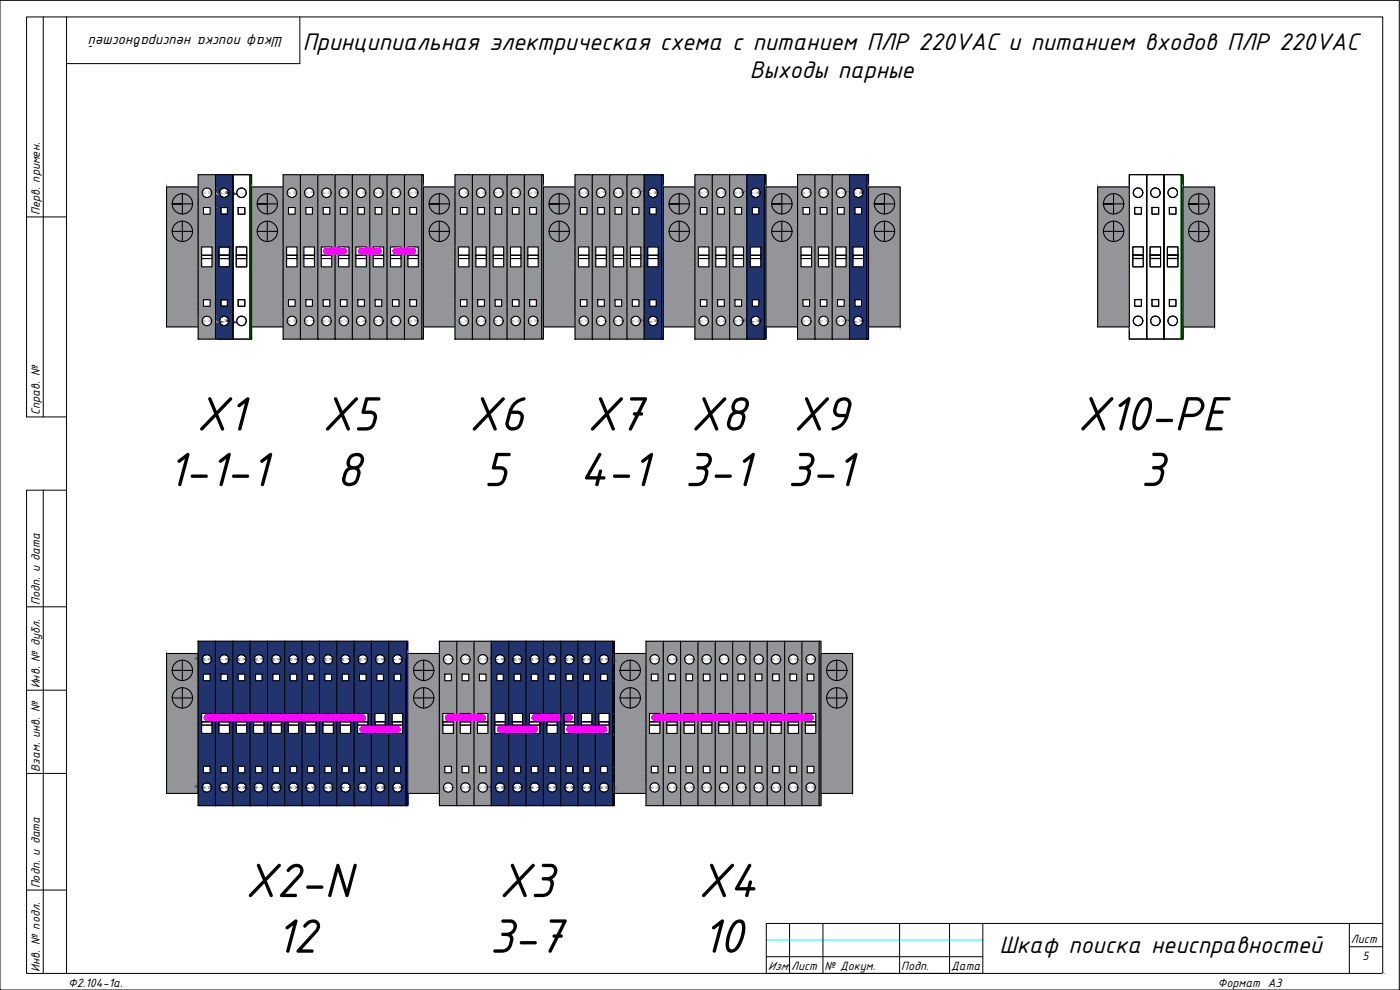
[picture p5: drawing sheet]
<svg xmlns="http://www.w3.org/2000/svg" width="420mm" height="297mm" viewBox="0 0 420 297" stroke-linecap="round" stroke-linejoin="round" font-family="sans-serif">
<defs><g id="words">
<g font-size="15.5">
<text x="58.9" y="129.2">X1</text>
<text x="96.6" y="129.2">X5</text>
<text x="140.7" y="129.2">X6</text>
<text x="176.1" y="129.2">X7</text>
<text x="207.2" y="129.2">X8</text>
<text x="238" y="129.2">X9</text>
<text x="323.3" y="129.2">X10-PE</text>
<text x="50.2" y="145.9">1-1-1</text>
<text x="101" y="145.9">8</text>
<text x="145.1" y="145.9">5</text>
<text x="173.8" y="145.9">4-1</text>
<text x="205.4" y="145.9">3-1</text>
<text x="236.2" y="145.9">3-1</text>
<text x="342.2" y="145.8">3</text>
<text x="73.5" y="269.2">X2-N</text>
<text x="149.7" y="269.2">X3</text>
<text x="209.5" y="269.2">X4</text>
<text x="82.6" y="285.9">12</text>
<text x="146.9" y="285.9">3-7</text>
<text x="210.6" y="285.9">10</text>
</g>
<g font-size="7.8">
<text x="90.9" y="15.1">Принципиальная электрическая схема с питанием ПЛР 220VAC и питанием входов ПЛР 220VAC</text>
<text x="225" y="23.4">Выходы парные</text>
<text x="300" y="286.1">Шкаф поиска неисправностей</text>
</g>
<text font-size="4.7" x="85" y="11.1" transform="rotate(-180 85 11.1)">Шкаф поиска неисправностей</text>
<g font-size="3.9">
<text x="12" y="64.6" transform="rotate(-90 12 64.6)">Перв. примен.</text>
<text x="12" y="124.6" transform="rotate(-90 12 124.6)">Справ. №</text>
<text x="12" y="181.6" transform="rotate(-90 12 181.6)">Подп. и дата</text>
<text x="12" y="206.6" transform="rotate(-90 12 206.6)">Инв. № дубл.</text>
<text x="12" y="231.6" transform="rotate(-90 12 231.6)">Взам. инв. №</text>
<text x="12" y="266.6" transform="rotate(-90 12 266.6)">Подп. и дата</text>
<text x="405.4" y="283.1">Лист</text>
<text x="12" y="291.6" transform="rotate(-90 12 291.6)">Инв. № подл.</text>
<text x="230.5" y="291">Изм.</text>
<text x="237.5" y="291">Лист</text>
<text x="247.5" y="291">№ Докум.</text>
<text x="270.5" y="291">Подп.</text>
<text x="285.5" y="291">Дата</text>
<text x="408.9" y="288">5</text>
<text x="20.5" y="296.1">Ф2.104-1а.</text>
<text x="365.5" y="296.1">Формат А3</text>
</g>
</g></defs>
<!-- layer: 0 -->
<g fill="none" stroke="#000" stroke-width=".3">
<path d="M13 5.1v120M20 5.1h395v287h-395zM20 5.1h-12v60h12M90 5.1v14h-70M8 65.1v60h12M13 147.1v145M20 147.1h-12v35M20 182.1h-12v25M20 207.1h-12v25M20 232.1h-12v35M20 267.1h-12v25h12M237 277.1v15"/>
<path d="M247 277.1v15M270 277.1v15M285 277.1v15M295 277.1v15h-65v-15h185M405 277.1v15M415 277.1h.1M230 287.1h65M405 284.1h10M415 292.1h.1"/>
</g>
<!-- layer: 4 -->
<path d="M230 282h65M415 292.1h.1" fill="none" stroke="#0ff" stroke-width=".3"/>
<g fill="#22346e" stroke="#22346e" stroke-width=".3">
<path d="M64.7 52.4l5.2 4v-4zM64.7 52.4l5.2 4h-5.2z"/>
<path d="M67.4 56.4l2.5 .1zM67.4 56.4l2.5 .1z"/>
<path d="M64.7 56.4h2.4zM64.7 56.4l2.2 .1z"/>
<path d="M67.7 56.5l2.2 .1zM67.7 56.5l2.2 .1z"/>
<path d="M64.7 56.5h2.2zM64.7 56.5l1.9 .1z"/>
<path d="M67.9 56.6l2 .1zM67.9 56.6l2 .1z"/>
<path d="M64.7 56.6h1.9zM64.7 56.6l1.7 .1z"/>
<path d="M68.1 56.7l1.8 .2v-.2zM68.1 56.7l1.8 .2h-1.6z"/>
<path d="M64.7 56.7l1.5 .2 .2-.2zM64.7 56.7l1.5 .2h-1.5z"/>
<path d="M68.3 56.9l1.6 .2v-.2zM68.3 56.9l1.6 .2h-1.4z"/>
<path d="M64.7 56.9l1.4 .2 .1-.2zM64.7 56.9l1.4 .2h-1.4z"/>
<path d="M68.5 57.1l1.4 .2v-.2zM68.5 57.1l1.4 .2h-1.3z"/>
<path d="M64.7 57.1l1.3 .2 .1-.2zM64.7 57.1l1.3 .2h-1.3z"/>
<path d="M68.6 57.3l1.3 .3v-.3zM68.6 57.3l1.3 .3h-1.2z"/>
<path d="M64.7 57.3l1.2 .3 .1-.3zM64.7 57.3l1.2 .3h-1.2z"/>
<path d="M68.7 57.6l1.2 .3v-.3zM68.7 57.6l1.2 .3h-1.2z"/>
<path d="M64.7 57.6l1.2 .3v-.3zM64.7 57.6l1.2 .3h-1.2z"/>
<path d="M68.7 57.9l1.2 .2v-.2zM68.7 57.9l1.2 .2h-1.2z"/>
<path d="M64.7 57.9l1.2 .2v-.2zM64.7 57.9l1.2 .2h-1.2z"/>
<path d="M68.7 58.1l1.2 .2v-.2zM68.7 58.1l1.2 .2h-1.3z"/>
<path d="M64.7 58.1l1.3 .2-.1-.2zM64.7 58.1l1.3 .2h-1.3z"/>
<path d="M68.6 58.3l1.3 .3v-.3zM68.6 58.3l1.3 .3h-1.4z"/>
<path d="M64.7 58.3l1.4 .3-.1-.3zM64.7 58.3l1.4 .3h-1.4z"/>
<path d="M68.5 58.6l1.4 .2v-.2zM68.5 58.6l1.4 .2h-1.6z"/>
<path d="M64.7 58.6l1.5 .2-.1-.2zM64.7 58.6l1.5 .2h-1.5z"/>
<path d="M68.3 58.8l1.6 .2v-.2zM68.1 59l.2-.2 1.6 .2z"/>
<path d="M64.7 58.8l1.7 .2-.2-.2zM64.7 58.8l1.7 .2h-1.7z"/>
<path d="M68.1 59l1.8 .1zM67.9 59.1h2z"/>
<path d="M64.7 59l1.9 .1zM64.7 59l1.9 .1z"/>
<path d="M67.9 59.1l2 .1zM67.7 59.2h2.2z"/>
<path d="M64.7 59.1l2.2 .1zM64.7 59.1l2.2 .1z"/>
<path d="M67.7 59.2l2.2 .1zM67.4 59.3h2.5z"/>
<path d="M64.7 59.2l2.4 .1zM64.7 59.2l2.4 .1z"/>
<path d="M64.7 59.3l5.2 3v-3zM64.7 59.3l5.2 3h-5.2z"/>
<path d="M68.3 62.3l1.6 2v-2zM68.3 62.3l1.6 2h-1.6z"/>
<path d="M64.7 62.3l1.6 2v-2zM64.7 62.3l1.6 2h-1.6z"/>
<path d="M64.7 64.3l5.2 9.8v-9.8zM64.7 64.3l5.2 9.8h-5.2z"/>
<path d="M68.9 74.1l1 3v-3zM68.9 74.1l1 3h-1z"/>
<path d="M64.7 74.1l1 3v-3zM64.7 74.1l1 3h-1z"/>
<path d="M68.9 77.1l1 3v-3zM68.9 77.1l1 3h-1z"/>
<path d="M64.7 77.1l1 3v-3zM64.7 77.1l1 3h-1z"/>
<path d="M64.7 80.1l5.2 9.8v-9.8zM64.7 80.1l5.2 9.8h-5.2z"/>
<path d="M68.3 89.9l1.6 2v-2zM68.3 89.9l1.6 2h-1.6z"/>
<path d="M64.7 89.9l1.6 2v-2zM64.7 89.9l1.6 2h-1.6z"/>
<path d="M64.7 91.9l5.2 3v-3zM64.7 91.9l5.2 3h-5.2z"/>
<path d="M67.4 94.9l2.5 .1zM67.4 94.9l2.5 .1z"/>
<path d="M64.7 94.9h2.4zM64.7 94.9l2.2 .1z"/>
<path d="M67.7 95h2.2zM67.7 95h2.2z"/>
<path d="M64.7 95h2.2zM64.7 95h1.9z"/>
<path d="M67.9 95l2 .2zM67.9 95l2 .2z"/>
<path d="M64.7 95h1.9zM64.7 95l1.7 .2z"/>
<path d="M68.1 95.2l1.8 .2v-.2zM68.1 95.2l1.8 .2h-1.6z"/>
<path d="M64.7 95.2l1.5 .2 .2-.2zM64.7 95.2l1.5 .2h-1.5z"/>
<path d="M68.3 95.4l1.6 .2v-.2zM68.3 95.4l1.6 .2h-1.4z"/>
<path d="M64.7 95.4l1.4 .2 .1-.2zM64.7 95.4l1.4 .2h-1.4z"/>
<path d="M68.5 95.6l1.4 .2v-.2zM68.5 95.6l1.4 .2h-1.3z"/>
<path d="M64.7 95.6l1.3 .2 .1-.2zM64.7 95.6l1.3 .2h-1.3z"/>
<path d="M68.6 95.8l1.3 .3v-.3zM68.6 95.8l1.3 .3h-1.2z"/>
<path d="M64.7 95.8l1.2 .3 .1-.3zM64.7 95.8l1.2 .3h-1.2z"/>
<path d="M68.7 96.1l1.2 .2v-.2zM68.7 96.1l1.2 .2h-1.2z"/>
<path d="M64.7 96.1l1.2 .2v-.2zM64.7 96.1l1.2 .2h-1.2z"/>
<path d="M68.7 96.3l1.2 .3v-.3zM68.7 96.3l1.2 .3h-1.2z"/>
<path d="M64.7 96.3l1.2 .3v-.3zM64.7 96.3l1.2 .3h-1.2z"/>
<path d="M68.7 96.6l1.2 .2v-.2zM68.7 96.6l1.2 .2h-1.3z"/>
<path d="M64.7 96.6l1.3 .2-.1-.2zM64.7 96.6l1.3 .2h-1.3z"/>
<path d="M68.6 96.8l1.3 .2v-.2zM68.6 96.8l1.3 .2h-1.4z"/>
<path d="M64.7 96.8l1.4 .2-.1-.2zM64.7 96.8l1.4 .2h-1.4z"/>
<path d="M68.5 97l1.4 .3v-.3zM68.5 97l1.4 .3h-1.6z"/>
<path d="M64.7 97l1.5 .3-.1-.3zM64.7 97l1.5 .3h-1.5z"/>
<path d="M68.3 97.3l1.6 .1v-.1zM68.1 97.4l.2-.1 1.6 .1z"/>
<path d="M64.7 97.3l1.7 .1-.2-.1zM64.7 97.3l1.7 .1h-1.7z"/>
<path d="M68.1 97.4l1.8 .2zM67.9 97.6h2z"/>
<path d="M64.7 97.4l1.9 .2zM64.7 97.4l1.9 .2z"/>
<path d="M67.9 97.6l2 .1zM67.7 97.7h2.2z"/>
<path d="M64.7 97.6l2.2 .1zM64.7 97.6l2.2 .1z"/>
<path d="M67.7 97.7h2.2zM67.4 97.7h2.5z"/>
<path d="M64.7 97.7h2.4zM64.7 97.7h2.4z"/>
<path d="M64.7 97.7l5.2 4v-4zM64.7 97.7l5.2 4h-5.2z"/>
<path d="M64.7 52.4l5.2 4v-4zM64.7 52.4l5.2 4h-5.2z"/>
<path d="M67.4 56.4l2.5 .1zM67.4 56.4l2.5 .1z"/>
<path d="M64.7 56.4h2.4zM64.7 56.4l2.2 .1z"/>
<path d="M67.7 56.5l2.2 .1zM67.7 56.5l2.2 .1z"/>
<path d="M64.7 56.5h2.2zM64.7 56.5l1.9 .1z"/>
<path d="M67.9 56.6l2 .1zM67.9 56.6l2 .1z"/>
<path d="M64.7 56.6h1.9zM64.7 56.6l1.7 .1z"/>
<path d="M68.1 56.7l1.8 .2v-.2zM68.1 56.7l1.8 .2h-1.6z"/>
<path d="M64.7 56.7l1.5 .2 .2-.2zM64.7 56.7l1.5 .2h-1.5z"/>
<path d="M68.3 56.9l1.6 .2v-.2zM68.3 56.9l1.6 .2h-1.4z"/>
<path d="M64.7 56.9l1.4 .2 .1-.2zM64.7 56.9l1.4 .2h-1.4z"/>
<path d="M68.5 57.1l1.4 .2v-.2zM68.5 57.1l1.4 .2h-1.3z"/>
<path d="M64.7 57.1l1.3 .2 .1-.2zM64.7 57.1l1.3 .2h-1.3z"/>
<path d="M68.6 57.3l1.3 .3v-.3zM68.6 57.3l1.3 .3h-1.2z"/>
<path d="M64.7 57.3l1.2 .3 .1-.3zM64.7 57.3l1.2 .3h-1.2z"/>
<path d="M68.7 57.6l1.2 .3v-.3zM68.7 57.6l1.2 .3h-1.2z"/>
<path d="M64.7 57.6l1.2 .3v-.3zM64.7 57.6l1.2 .3h-1.2z"/>
<path d="M68.7 57.9l1.2 .2v-.2zM68.7 57.9l1.2 .2h-1.2z"/>
<path d="M64.7 57.9l1.2 .2v-.2zM64.7 57.9l1.2 .2h-1.2z"/>
<path d="M68.7 58.1l1.2 .2v-.2zM68.7 58.1l1.2 .2h-1.3z"/>
<path d="M64.7 58.1l1.3 .2-.1-.2zM64.7 58.1l1.3 .2h-1.3z"/>
<path d="M68.6 58.3l1.3 .3v-.3zM68.6 58.3l1.3 .3h-1.4z"/>
<path d="M64.7 58.3l1.4 .3-.1-.3zM64.7 58.3l1.4 .3h-1.4z"/>
<path d="M68.5 58.6l1.4 .2v-.2zM68.5 58.6l1.4 .2h-1.6z"/>
<path d="M64.7 58.6l1.5 .2-.1-.2zM64.7 58.6l1.5 .2h-1.5z"/>
<path d="M68.3 58.8l1.6 .2v-.2zM68.1 59l.2-.2 1.6 .2z"/>
<path d="M64.7 58.8l1.7 .2-.2-.2zM64.7 58.8l1.7 .2h-1.7z"/>
<path d="M68.1 59l1.8 .1zM67.9 59.1h2z"/>
<path d="M64.7 59l1.9 .1zM64.7 59l1.9 .1z"/>
<path d="M67.9 59.1l2 .1zM67.7 59.2h2.2z"/>
<path d="M64.7 59.1l2.2 .1zM64.7 59.1l2.2 .1z"/>
<path d="M67.7 59.2l2.2 .1zM67.4 59.3h2.5z"/>
<path d="M64.7 59.2l2.4 .1zM64.7 59.2l2.4 .1z"/>
<path d="M64.7 59.3l5.2 3v-3zM64.7 59.3l5.2 3h-5.2z"/>
<path d="M68.3 62.3l1.6 2v-2zM68.3 62.3l1.6 2h-1.6z"/>
<path d="M64.7 62.3l1.6 2v-2zM64.7 62.3l1.6 2h-1.6z"/>
<path d="M64.7 64.3l5.2 9.8v-9.8zM64.7 64.3l5.2 9.8h-5.2z"/>
<path d="M68.9 74.1l1 3v-3zM68.9 74.1l1 3h-1z"/>
<path d="M64.7 74.1l1 3v-3zM64.7 74.1l1 3h-1z"/>
<path d="M68.9 77.1l1 3v-3zM68.9 77.1l1 3h-1z"/>
<path d="M64.7 77.1l1 3v-3zM64.7 77.1l1 3h-1z"/>
<path d="M64.7 80.1l5.2 9.8v-9.8zM64.7 80.1l5.2 9.8h-5.2z"/>
<path d="M68.3 89.9l1.6 2v-2zM68.3 89.9l1.6 2h-1.6z"/>
<path d="M64.7 89.9l1.6 2v-2zM64.7 89.9l1.6 2h-1.6z"/>
<path d="M64.7 91.9l5.2 3v-3zM64.7 91.9l5.2 3h-5.2z"/>
<path d="M67.4 94.9l2.5 .1zM67.4 94.9l2.5 .1z"/>
<path d="M64.7 94.9h2.4zM64.7 94.9l2.2 .1z"/>
<path d="M67.7 95h2.2zM67.7 95h2.2z"/>
<path d="M64.7 95h2.2zM64.7 95h1.9z"/>
<path d="M67.9 95l2 .2zM67.9 95l2 .2z"/>
<path d="M64.7 95h1.9zM64.7 95l1.7 .2z"/>
<path d="M68.1 95.2l1.8 .2v-.2zM68.1 95.2l1.8 .2h-1.6z"/>
<path d="M64.7 95.2l1.5 .2 .2-.2zM64.7 95.2l1.5 .2h-1.5z"/>
<path d="M68.3 95.4l1.6 .2v-.2zM68.3 95.4l1.6 .2h-1.4z"/>
<path d="M64.7 95.4l1.4 .2 .1-.2zM64.7 95.4l1.4 .2h-1.4z"/>
<path d="M68.5 95.6l1.4 .2v-.2zM68.5 95.6l1.4 .2h-1.3z"/>
<path d="M64.7 95.6l1.3 .2 .1-.2zM64.7 95.6l1.3 .2h-1.3z"/>
<path d="M68.6 95.8l1.3 .3v-.3zM68.6 95.8l1.3 .3h-1.2z"/>
<path d="M64.7 95.8l1.2 .3 .1-.3zM64.7 95.8l1.2 .3h-1.2z"/>
<path d="M68.7 96.1l1.2 .2v-.2zM68.7 96.1l1.2 .2h-1.2z"/>
<path d="M64.7 96.1l1.2 .2v-.2zM64.7 96.1l1.2 .2h-1.2z"/>
<path d="M68.7 96.3l1.2 .3v-.3zM68.7 96.3l1.2 .3h-1.2z"/>
<path d="M64.7 96.3l1.2 .3v-.3zM64.7 96.3l1.2 .3h-1.2z"/>
<path d="M68.7 96.6l1.2 .2v-.2zM68.7 96.6l1.2 .2h-1.3z"/>
<path d="M64.7 96.6l1.3 .2-.1-.2zM64.7 96.6l1.3 .2h-1.3z"/>
<path d="M68.6 96.8l1.3 .2v-.2zM68.6 96.8l1.3 .2h-1.4z"/>
<path d="M64.7 96.8l1.4 .2-.1-.2zM64.7 96.8l1.4 .2h-1.4z"/>
<path d="M68.5 97l1.4 .3v-.3zM68.5 97l1.4 .3h-1.6z"/>
<path d="M64.7 97l1.5 .3-.1-.3zM64.7 97l1.5 .3h-1.5z"/>
<path d="M68.3 97.3l1.6 .1v-.1zM68.1 97.4l.2-.1 1.6 .1z"/>
<path d="M64.7 97.3l1.7 .1-.2-.1zM64.7 97.3l1.7 .1h-1.7z"/>
<path d="M68.1 97.4l1.8 .2zM67.9 97.6h2z"/>
<path d="M64.7 97.4l1.9 .2zM64.7 97.4l1.9 .2z"/>
<path d="M67.9 97.6l2 .1zM67.7 97.7h2.2z"/>
<path d="M64.7 97.6l2.2 .1zM64.7 97.6l2.2 .1z"/>
<path d="M67.7 97.7h2.2zM67.4 97.7h2.5z"/>
<path d="M64.7 97.7h2.4zM64.7 97.7h2.4z"/>
<path d="M64.7 97.7l5.2 4v-4zM64.7 97.7l5.2 4h-5.2z"/>
<path d="M193.4 52.4l5.2 4v-4zM193.4 52.4l5.2 4h-5.2z"/>
<path d="M196.1 56.4l2.5 .1zM196.1 56.4l2.5 .1z"/>
<path d="M193.4 56.4h2.4zM193.4 56.4l2.2 .1z"/>
<path d="M196.4 56.5l2.2 .1zM196.4 56.5l2.2 .1z"/>
<path d="M193.4 56.5h2.2zM193.4 56.5l1.9 .1z"/>
<path d="M196.6 56.6l2 .1zM196.6 56.6l2 .1z"/>
<path d="M193.4 56.6h1.9zM193.4 56.6l1.7 .1z"/>
<path d="M196.8 56.7l1.8 .2v-.2zM196.8 56.7l1.8 .2h-1.6z"/>
<path d="M193.4 56.7l1.5 .2 .2-.2zM193.4 56.7l1.5 .2h-1.5z"/>
<path d="M197 56.9l1.6 .2v-.2zM197 56.9l1.6 .2h-1.4z"/>
<path d="M193.4 56.9l1.4 .2 .1-.2zM193.4 56.9l1.4 .2h-1.4z"/>
<path d="M197.2 57.1l1.4 .2v-.2zM197.2 57.1l1.4 .2h-1.3z"/>
<path d="M193.4 57.1l1.3 .2 .1-.2zM193.4 57.1l1.3 .2h-1.3z"/>
<path d="M197.3 57.3l1.3 .3v-.3zM197.3 57.3l1.3 .3h-1.2z"/>
<path d="M193.4 57.3l1.2 .3 .1-.3zM193.4 57.3l1.2 .3h-1.2z"/>
<path d="M197.4 57.6l1.2 .3v-.3zM197.4 57.6l1.2 .3h-1.2z"/>
<path d="M193.4 57.6l1.2 .3v-.3zM193.4 57.6l1.2 .3h-1.2z"/>
<path d="M197.4 57.9l1.2 .2v-.2zM197.4 57.9l1.2 .2h-1.2z"/>
<path d="M193.4 57.9l1.2 .2v-.2zM193.4 57.9l1.2 .2h-1.2z"/>
<path d="M197.4 58.1l1.2 .2v-.2zM197.4 58.1l1.2 .2h-1.3z"/>
<path d="M193.4 58.1l1.3 .2-.1-.2zM193.4 58.1l1.3 .2h-1.3z"/>
<path d="M197.3 58.3l1.3 .3v-.3zM197.3 58.3l1.3 .3h-1.4z"/>
<path d="M193.4 58.3l1.4 .3-.1-.3zM193.4 58.3l1.4 .3h-1.4z"/>
<path d="M197.2 58.6l1.4 .2v-.2zM197.2 58.6l1.4 .2h-1.6z"/>
<path d="M193.4 58.6l1.5 .2-.1-.2zM193.4 58.6l1.5 .2h-1.5z"/>
<path d="M197 58.8l1.6 .2v-.2zM196.8 59l.2-.2 1.6 .2z"/>
<path d="M193.4 58.8l1.7 .2-.2-.2zM193.4 58.8l1.7 .2h-1.7z"/>
<path d="M196.8 59l1.8 .1zM196.6 59.1h2z"/>
<path d="M193.4 59l1.9 .1zM193.4 59l1.9 .1z"/>
<path d="M196.6 59.1l2 .1zM196.4 59.2h2.2z"/>
<path d="M193.4 59.1l2.2 .1zM193.4 59.1l2.2 .1z"/>
<path d="M196.4 59.2l2.2 .1zM196.1 59.3h2.5z"/>
<path d="M193.4 59.2l2.4 .1zM193.4 59.2l2.4 .1z"/>
<path d="M193.4 59.3l5.2 3v-3zM193.4 59.3l5.2 3h-5.2z"/>
<path d="M197 62.3l1.6 2v-2zM197 62.3l1.6 2h-1.6z"/>
<path d="M193.4 62.3l1.6 2v-2zM193.4 62.3l1.6 2h-1.6z"/>
<path d="M193.4 64.3l5.2 9.8v-9.8zM193.4 64.3l5.2 9.8h-5.2z"/>
<path d="M197.6 74.1l1 3v-3zM197.6 74.1l1 3h-1z"/>
<path d="M193.4 74.1l1 3v-3zM193.4 74.1l1 3h-1z"/>
<path d="M197.6 77.1l1 3v-3zM197.6 77.1l1 3h-1z"/>
<path d="M193.4 77.1l1 3v-3zM193.4 77.1l1 3h-1z"/>
<path d="M193.4 80.1l5.2 9.8v-9.8zM193.4 80.1l5.2 9.8h-5.2z"/>
<path d="M197 89.9l1.6 2v-2zM197 89.9l1.6 2h-1.6z"/>
<path d="M193.4 89.9l1.6 2v-2zM193.4 89.9l1.6 2h-1.6z"/>
<path d="M193.4 91.9l5.2 3v-3zM193.4 91.9l5.2 3h-5.2z"/>
<path d="M196.1 94.9l2.5 .1zM196.1 94.9l2.5 .1z"/>
<path d="M193.4 94.9h2.4zM193.4 94.9l2.2 .1z"/>
<path d="M196.4 95h2.2zM196.4 95h2.2z"/>
<path d="M193.4 95h2.2zM193.4 95h1.9z"/>
<path d="M196.6 95l2 .2zM196.6 95l2 .2z"/>
<path d="M193.4 95h1.9zM193.4 95l1.7 .2z"/>
<path d="M196.8 95.2l1.8 .2v-.2zM196.8 95.2l1.8 .2h-1.6z"/>
<path d="M193.4 95.2l1.5 .2 .2-.2zM193.4 95.2l1.5 .2h-1.5z"/>
<path d="M197 95.4l1.6 .2v-.2zM197 95.4l1.6 .2h-1.4z"/>
<path d="M193.4 95.4l1.4 .2 .1-.2zM193.4 95.4l1.4 .2h-1.4z"/>
<path d="M197.2 95.6l1.4 .2v-.2zM197.2 95.6l1.4 .2h-1.3z"/>
<path d="M193.4 95.6l1.3 .2 .1-.2zM193.4 95.6l1.3 .2h-1.3z"/>
<path d="M197.3 95.8l1.3 .3v-.3zM197.3 95.8l1.3 .3h-1.2z"/>
<path d="M193.4 95.8l1.2 .3 .1-.3zM193.4 95.8l1.2 .3h-1.2z"/>
<path d="M197.4 96.1l1.2 .2v-.2zM197.4 96.1l1.2 .2h-1.2z"/>
<path d="M193.4 96.1l1.2 .2v-.2zM193.4 96.1l1.2 .2h-1.2z"/>
<path d="M197.4 96.3l1.2 .3v-.3zM197.4 96.3l1.2 .3h-1.2z"/>
<path d="M193.4 96.3l1.2 .3v-.3zM193.4 96.3l1.2 .3h-1.2z"/>
<path d="M197.4 96.6l1.2 .2v-.2zM197.4 96.6l1.2 .2h-1.3z"/>
<path d="M193.4 96.6l1.3 .2-.1-.2zM193.4 96.6l1.3 .2h-1.3z"/>
<path d="M197.3 96.8l1.3 .2v-.2zM197.3 96.8l1.3 .2h-1.4z"/>
<path d="M193.4 96.8l1.4 .2-.1-.2zM193.4 96.8l1.4 .2h-1.4z"/>
<path d="M197.2 97l1.4 .3v-.3zM197.2 97l1.4 .3h-1.6z"/>
<path d="M193.4 97l1.5 .3-.1-.3zM193.4 97l1.5 .3h-1.5z"/>
<path d="M197 97.3l1.6 .1v-.1zM196.8 97.4l.2-.1 1.6 .1z"/>
<path d="M193.4 97.3l1.7 .1-.2-.1zM193.4 97.3l1.7 .1h-1.7z"/>
<path d="M196.8 97.4l1.8 .2zM196.6 97.6h2z"/>
<path d="M193.4 97.4l1.9 .2zM193.4 97.4l1.9 .2z"/>
<path d="M196.6 97.6l2 .1zM196.4 97.7h2.2z"/>
<path d="M193.4 97.6l2.2 .1zM193.4 97.6l2.2 .1z"/>
<path d="M196.4 97.7h2.2zM196.1 97.7h2.5z"/>
<path d="M193.4 97.7h2.4zM193.4 97.7h2.4z"/>
<path d="M193.4 97.7l5.2 4v-4zM193.4 97.7l5.2 4h-5.2z"/>
<path d="M224.2 52.4l5.2 4v-4zM224.2 52.4l5.2 4h-5.2z"/>
<path d="M226.9 56.4l2.5 .1zM226.9 56.4l2.5 .1z"/>
<path d="M224.2 56.4h2.4zM224.2 56.4l2.2 .1z"/>
<path d="M227.2 56.5l2.2 .1zM227.2 56.5l2.2 .1z"/>
<path d="M224.2 56.5h2.2zM224.2 56.5l1.9 .1z"/>
<path d="M227.4 56.6l2 .1zM227.4 56.6l2 .1z"/>
<path d="M224.2 56.6h1.9zM224.2 56.6l1.7 .1z"/>
<path d="M227.6 56.7l1.8 .2v-.2zM227.6 56.7l1.8 .2h-1.6z"/>
<path d="M224.2 56.7l1.5 .2 .2-.2zM224.2 56.7l1.5 .2h-1.5z"/>
<path d="M227.8 56.9l1.6 .2v-.2zM227.8 56.9l1.6 .2h-1.4z"/>
<path d="M224.2 56.9l1.4 .2 .1-.2zM224.2 56.9l1.4 .2h-1.4z"/>
<path d="M228 57.1l1.4 .2v-.2zM228 57.1l1.4 .2h-1.3z"/>
<path d="M224.2 57.1l1.3 .2 .1-.2zM224.2 57.1l1.3 .2h-1.3z"/>
<path d="M228.1 57.3l1.3 .3v-.3zM228.1 57.3l1.3 .3h-1.2z"/>
<path d="M224.2 57.3l1.2 .3 .1-.3zM224.2 57.3l1.2 .3h-1.2z"/>
<path d="M228.2 57.6l1.2 .3v-.3zM228.2 57.6l1.2 .3h-1.2z"/>
<path d="M224.2 57.6l1.2 .3v-.3zM224.2 57.6l1.2 .3h-1.2z"/>
<path d="M228.2 57.9l1.2 .2v-.2zM228.2 57.9l1.2 .2h-1.2z"/>
<path d="M224.2 57.9l1.2 .2v-.2zM224.2 57.9l1.2 .2h-1.2z"/>
<path d="M228.2 58.1l1.2 .2v-.2zM228.2 58.1l1.2 .2h-1.3z"/>
<path d="M224.2 58.1l1.3 .2-.1-.2zM224.2 58.1l1.3 .2h-1.3z"/>
<path d="M228.1 58.3l1.3 .3v-.3zM228.1 58.3l1.3 .3h-1.4z"/>
<path d="M224.2 58.3l1.4 .3-.1-.3zM224.2 58.3l1.4 .3h-1.4z"/>
<path d="M228 58.6l1.4 .2v-.2zM228 58.6l1.4 .2h-1.6z"/>
<path d="M224.2 58.6l1.5 .2-.1-.2zM224.2 58.6l1.5 .2h-1.5z"/>
<path d="M227.8 58.8l1.6 .2v-.2zM227.6 59l.2-.2 1.6 .2z"/>
<path d="M224.2 58.8l1.7 .2-.2-.2zM224.2 58.8l1.7 .2h-1.7z"/>
<path d="M227.6 59l1.8 .1zM227.4 59.1h2z"/>
<path d="M224.2 59l1.9 .1zM224.2 59l1.9 .1z"/>
<path d="M227.4 59.1l2 .1zM227.2 59.2h2.2z"/>
<path d="M224.2 59.1l2.2 .1zM224.2 59.1l2.2 .1z"/>
<path d="M227.2 59.2l2.2 .1zM226.9 59.3h2.5z"/>
<path d="M224.2 59.2l2.4 .1zM224.2 59.2l2.4 .1z"/>
<path d="M224.2 59.3l5.2 3v-3zM224.2 59.3l5.2 3h-5.2z"/>
<path d="M227.8 62.3l1.6 2v-2zM227.8 62.3l1.6 2h-1.6z"/>
<path d="M224.2 62.3l1.6 2v-2zM224.2 62.3l1.6 2h-1.6z"/>
<path d="M224.2 64.3l5.2 9.8v-9.8zM224.2 64.3l5.2 9.8h-5.2z"/>
<path d="M228.4 74.1l1 3v-3zM228.4 74.1l1 3h-1z"/>
<path d="M224.2 74.1l1 3v-3zM224.2 74.1l1 3h-1z"/>
<path d="M228.4 77.1l1 3v-3zM228.4 77.1l1 3h-1z"/>
<path d="M224.2 77.1l1 3v-3zM224.2 77.1l1 3h-1z"/>
<path d="M224.2 80.1l5.2 9.8v-9.8zM224.2 80.1l5.2 9.8h-5.2z"/>
<path d="M227.8 89.9l1.6 2v-2zM227.8 89.9l1.6 2h-1.6z"/>
<path d="M224.2 89.9l1.6 2v-2zM224.2 89.9l1.6 2h-1.6z"/>
<path d="M224.2 91.9l5.2 3v-3zM224.2 91.9l5.2 3h-5.2z"/>
<path d="M226.9 94.9l2.5 .1zM226.9 94.9l2.5 .1z"/>
<path d="M224.2 94.9h2.4zM224.2 94.9l2.2 .1z"/>
<path d="M227.2 95h2.2zM227.2 95h2.2z"/>
<path d="M224.2 95h2.2zM224.2 95h1.9z"/>
<path d="M227.4 95l2 .2zM227.4 95l2 .2z"/>
<path d="M224.2 95h1.9zM224.2 95l1.7 .2z"/>
<path d="M227.6 95.2l1.8 .2v-.2zM227.6 95.2l1.8 .2h-1.6z"/>
<path d="M224.2 95.2l1.5 .2 .2-.2zM224.2 95.2l1.5 .2h-1.5z"/>
<path d="M227.8 95.4l1.6 .2v-.2zM227.8 95.4l1.6 .2h-1.4z"/>
<path d="M224.2 95.4l1.4 .2 .1-.2zM224.2 95.4l1.4 .2h-1.4z"/>
<path d="M228 95.6l1.4 .2v-.2zM228 95.6l1.4 .2h-1.3z"/>
<path d="M224.2 95.6l1.3 .2 .1-.2zM224.2 95.6l1.3 .2h-1.3z"/>
<path d="M228.1 95.8l1.3 .3v-.3zM228.1 95.8l1.3 .3h-1.2z"/>
<path d="M224.2 95.8l1.2 .3 .1-.3zM224.2 95.8l1.2 .3h-1.2z"/>
<path d="M228.2 96.1l1.2 .2v-.2zM228.2 96.1l1.2 .2h-1.2z"/>
<path d="M224.2 96.1l1.2 .2v-.2zM224.2 96.1l1.2 .2h-1.2z"/>
<path d="M228.2 96.3l1.2 .3v-.3zM228.2 96.3l1.2 .3h-1.2z"/>
<path d="M224.2 96.3l1.2 .3v-.3zM224.2 96.3l1.2 .3h-1.2z"/>
<path d="M228.2 96.6l1.2 .2v-.2zM228.2 96.6l1.2 .2h-1.3z"/>
<path d="M224.2 96.6l1.3 .2-.1-.2zM224.2 96.6l1.3 .2h-1.3z"/>
<path d="M228.1 96.8l1.3 .2v-.2zM228.1 96.8l1.3 .2h-1.4z"/>
<path d="M224.2 96.8l1.4 .2-.1-.2zM224.2 96.8l1.4 .2h-1.4z"/>
<path d="M228 97l1.4 .3v-.3zM228 97l1.4 .3h-1.6z"/>
<path d="M224.2 97l1.5 .3-.1-.3zM224.2 97l1.5 .3h-1.5z"/>
<path d="M227.8 97.3l1.6 .1v-.1zM227.6 97.4l.2-.1 1.6 .1z"/>
<path d="M224.2 97.3l1.7 .1-.2-.1zM224.2 97.3l1.7 .1h-1.7z"/>
<path d="M227.6 97.4l1.8 .2zM227.4 97.6h2z"/>
<path d="M224.2 97.4l1.9 .2zM224.2 97.4l1.9 .2z"/>
<path d="M227.4 97.6l2 .1zM227.2 97.7h2.2z"/>
<path d="M224.2 97.6l2.2 .1zM224.2 97.6l2.2 .1z"/>
<path d="M227.2 97.7h2.2zM226.9 97.7h2.5z"/>
<path d="M224.2 97.7h2.4zM224.2 97.7h2.4z"/>
<path d="M224.2 97.7l5.2 4v-4zM224.2 97.7l5.2 4h-5.2z"/>
<path d="M255 52.4l5.2 4v-4zM255 52.4l5.2 4h-5.2z"/>
<path d="M257.7 56.4l2.5 .1zM257.7 56.4l2.5 .1z"/>
<path d="M255 56.4h2.4zM255 56.4l2.2 .1z"/>
<path d="M258 56.5l2.2 .1zM258 56.5l2.2 .1z"/>
<path d="M255 56.5h2.2zM255 56.5l1.9 .1z"/>
<path d="M258.2 56.6l2 .1zM258.2 56.6l2 .1z"/>
<path d="M255 56.6h1.9zM255 56.6l1.7 .1z"/>
<path d="M258.4 56.7l1.8 .2v-.2zM258.4 56.7l1.8 .2h-1.6z"/>
<path d="M255 56.7l1.5 .2 .2-.2zM255 56.7l1.5 .2h-1.5z"/>
<path d="M258.6 56.9l1.6 .2v-.2zM258.6 56.9l1.6 .2h-1.4z"/>
<path d="M255 56.9l1.4 .2 .1-.2zM255 56.9l1.4 .2h-1.4z"/>
<path d="M258.8 57.1l1.4 .2v-.2zM258.8 57.1l1.4 .2h-1.3z"/>
<path d="M255 57.1l1.3 .2 .1-.2zM255 57.1l1.3 .2h-1.3z"/>
<path d="M258.9 57.3l1.3 .3v-.3zM258.9 57.3l1.3 .3h-1.2z"/>
<path d="M255 57.3l1.2 .3 .1-.3zM255 57.3l1.2 .3h-1.2z"/>
<path d="M259 57.6l1.2 .3v-.3zM259 57.6l1.2 .3h-1.2z"/>
<path d="M255 57.6l1.2 .3v-.3zM255 57.6l1.2 .3h-1.2z"/>
<path d="M259 57.9l1.2 .2v-.2zM259 57.9l1.2 .2h-1.2z"/>
<path d="M255 57.9l1.2 .2v-.2zM255 57.9l1.2 .2h-1.2z"/>
<path d="M259 58.1l1.2 .2v-.2zM259 58.1l1.2 .2h-1.3z"/>
<path d="M255 58.1l1.3 .2-.1-.2zM255 58.1l1.3 .2h-1.3z"/>
<path d="M258.9 58.3l1.3 .3v-.3zM258.9 58.3l1.3 .3h-1.4z"/>
<path d="M255 58.3l1.4 .3-.1-.3zM255 58.3l1.4 .3h-1.4z"/>
<path d="M258.8 58.6l1.4 .2v-.2zM258.8 58.6l1.4 .2h-1.6z"/>
<path d="M255 58.6l1.5 .2-.1-.2zM255 58.6l1.5 .2h-1.5z"/>
<path d="M258.6 58.8l1.6 .2v-.2zM258.4 59l.2-.2 1.6 .2z"/>
<path d="M255 58.8l1.7 .2-.2-.2zM255 58.8l1.7 .2h-1.7z"/>
<path d="M258.4 59l1.8 .1zM258.2 59.1h2z"/>
<path d="M255 59l1.9 .1zM255 59l1.9 .1z"/>
<path d="M258.2 59.1l2 .1zM258 59.2h2.2z"/>
<path d="M255 59.1l2.2 .1zM255 59.1l2.2 .1z"/>
<path d="M258 59.2l2.2 .1zM257.7 59.3h2.5z"/>
<path d="M255 59.2l2.4 .1zM255 59.2l2.4 .1z"/>
<path d="M255 59.3l5.2 3v-3zM255 59.3l5.2 3h-5.2z"/>
<path d="M258.6 62.3l1.6 2v-2zM258.6 62.3l1.6 2h-1.6z"/>
<path d="M255 62.3l1.6 2v-2zM255 62.3l1.6 2h-1.6z"/>
<path d="M255 64.3l5.2 9.8v-9.8zM255 64.3l5.2 9.8h-5.2z"/>
<path d="M259.2 74.1l1 3v-3zM259.2 74.1l1 3h-1z"/>
<path d="M255 74.1l1 3v-3zM255 74.1l1 3h-1z"/>
<path d="M259.2 77.1l1 3v-3zM259.2 77.1l1 3h-1z"/>
<path d="M255 77.1l1 3v-3zM255 77.1l1 3h-1z"/>
<path d="M255 80.1l5.2 9.8v-9.8zM255 80.1l5.2 9.8h-5.2z"/>
<path d="M258.6 89.9l1.6 2v-2zM258.6 89.9l1.6 2h-1.6z"/>
<path d="M255 89.9l1.6 2v-2zM255 89.9l1.6 2h-1.6z"/>
<path d="M255 91.9l5.2 3v-3zM255 91.9l5.2 3h-5.2z"/>
<path d="M257.7 94.9l2.5 .1zM257.7 94.9l2.5 .1z"/>
<path d="M255 94.9h2.4zM255 94.9l2.2 .1z"/>
<path d="M258 95h2.2zM258 95h2.2z"/>
<path d="M255 95h2.2zM255 95h1.9z"/>
<path d="M258.2 95l2 .2zM258.2 95l2 .2z"/>
<path d="M255 95h1.9zM255 95l1.7 .2z"/>
<path d="M258.4 95.2l1.8 .2v-.2zM258.4 95.2l1.8 .2h-1.6z"/>
<path d="M255 95.2l1.5 .2 .2-.2zM255 95.2l1.5 .2h-1.5z"/>
<path d="M258.6 95.4l1.6 .2v-.2zM258.6 95.4l1.6 .2h-1.4z"/>
<path d="M255 95.4l1.4 .2 .1-.2zM255 95.4l1.4 .2h-1.4z"/>
<path d="M258.8 95.6l1.4 .2v-.2zM258.8 95.6l1.4 .2h-1.3z"/>
<path d="M255 95.6l1.3 .2 .1-.2zM255 95.6l1.3 .2h-1.3z"/>
<path d="M258.9 95.8l1.3 .3v-.3zM258.9 95.8l1.3 .3h-1.2z"/>
<path d="M255 95.8l1.2 .3 .1-.3zM255 95.8l1.2 .3h-1.2z"/>
<path d="M259 96.1l1.2 .2v-.2zM259 96.1l1.2 .2h-1.2z"/>
<path d="M255 96.1l1.2 .2v-.2zM255 96.1l1.2 .2h-1.2z"/>
<path d="M259 96.3l1.2 .3v-.3zM259 96.3l1.2 .3h-1.2z"/>
<path d="M255 96.3l1.2 .3v-.3zM255 96.3l1.2 .3h-1.2z"/>
<path d="M259 96.6l1.2 .2v-.2zM259 96.6l1.2 .2h-1.3z"/>
<path d="M255 96.6l1.3 .2-.1-.2zM255 96.6l1.3 .2h-1.3z"/>
<path d="M258.9 96.8l1.3 .2v-.2zM258.9 96.8l1.3 .2h-1.4z"/>
<path d="M255 96.8l1.4 .2-.1-.2zM255 96.8l1.4 .2h-1.4z"/>
<path d="M258.8 97l1.4 .3v-.3zM258.8 97l1.4 .3h-1.6z"/>
<path d="M255 97l1.5 .3-.1-.3zM255 97l1.5 .3h-1.5z"/>
<path d="M258.6 97.3l1.6 .1v-.1zM258.4 97.4l.2-.1 1.6 .1z"/>
<path d="M255 97.3l1.7 .1-.2-.1zM255 97.3l1.7 .1h-1.7z"/>
<path d="M258.4 97.4l1.8 .2zM258.2 97.6h2z"/>
<path d="M255 97.4l1.9 .2zM255 97.4l1.9 .2z"/>
<path d="M258.2 97.6l2 .1zM258 97.7h2.2z"/>
<path d="M255 97.6l2.2 .1zM255 97.6l2.2 .1z"/>
<path d="M258 97.7h2.2zM257.7 97.7h2.5z"/>
<path d="M255 97.7h2.4zM255 97.7h2.4z"/>
<path d="M255 97.7l5.2 4v-4zM255 97.7l5.2 4h-5.2z"/>
<path d="M59.5 192.4l5.2 4v-4zM59.5 192.4l5.2 4h-5.2z"/>
<path d="M62.2 196.4l2.5 .1zM62.2 196.4l2.5 .1z"/>
<path d="M59.5 196.4h2.4zM59.5 196.4l2.2 .1z"/>
<path d="M62.5 196.5l2.2 .1zM62.5 196.5l2.2 .1z"/>
<path d="M59.5 196.5h2.2zM59.5 196.5l2 .1z"/>
<path d="M62.7 196.6l2 .1zM62.7 196.6l2 .1z"/>
<path d="M59.5 196.6h2zM59.5 196.6l1.7 .1z"/>
<path d="M62.9 196.7l1.8 .2v-.2zM62.9 196.7l1.8 .2h-1.6z"/>
<path d="M59.5 196.7l1.5 .2 .2-.2zM59.5 196.7l1.5 .2h-1.5z"/>
<path d="M63.1 196.9l1.6 .2v-.2zM63.1 196.9l1.6 .2h-1.4z"/>
<path d="M59.5 196.9l1.4 .2 .1-.2zM59.5 196.9l1.4 .2h-1.4z"/>
<path d="M63.3 197.1l1.4 .2v-.2zM63.3 197.1l1.4 .2h-1.3z"/>
<path d="M59.5 197.1l1.2 .2 .2-.2zM59.5 197.1l1.2 .2h-1.2z"/>
<path d="M63.4 197.3l1.3 .3v-.3zM63.4 197.3l1.3 .3h-1.2z"/>
<path d="M59.5 197.3l1.2 .3v-.3zM59.5 197.3l1.2 .3h-1.2z"/>
<path d="M63.5 197.6l1.2 .2v-.2zM63.5 197.6l1.2 .2h-1.2z"/>
<path d="M59.5 197.6l1.1 .2 .1-.2zM59.5 197.6l1.1 .2h-1.1z"/>
<path d="M63.5 197.8l1.2 .3v-.3zM63.5 197.8l1.2 .3h-1.2z"/>
<path d="M59.5 197.8l1.2 .3-.1-.3zM59.5 197.8l1.2 .3h-1.2z"/>
<path d="M63.5 198.1l1.2 .2v-.2zM63.5 198.1l1.2 .2h-1.3z"/>
<path d="M59.5 198.1l1.2 .2v-.2zM59.5 198.1l1.2 .2h-1.2z"/>
<path d="M63.4 198.3l1.3 .3v-.3zM63.4 198.3l1.3 .3h-1.4z"/>
<path d="M59.5 198.3l1.4 .3-.2-.3zM59.5 198.3l1.4 .3h-1.4z"/>
<path d="M63.3 198.6l1.4 .2v-.2zM63.3 198.6l1.4 .2h-1.6z"/>
<path d="M59.5 198.6l1.5 .2-.1-.2zM59.5 198.6l1.5 .2h-1.5z"/>
<path d="M63.1 198.8l1.6 .2v-.2zM63.1 198.8l1.6 .2h-1.8z"/>
<path d="M59.5 198.8l1.7 .2-.2-.2zM59.5 198.8l1.7 .2h-1.7z"/>
<path d="M62.9 199l1.8 .1zM62.7 199.1h2z"/>
<path d="M59.5 199l2 .1zM59.5 199l2 .1z"/>
<path d="M62.7 199.1l2 .1zM62.5 199.2h2.2z"/>
<path d="M59.5 199.1l2.2 .1zM59.5 199.1l2.2 .1z"/>
<path d="M62.5 199.2h2.2zM62.2 199.2h2.5z"/>
<path d="M59.5 199.2h2.4zM59.5 199.2h2.4z"/>
<path d="M59.5 199.2l5.2 3v-3zM59.5 199.2l5.2 3h-5.2z"/>
<path d="M63.1 202.2l1.6 2.1v-2.1zM63.1 202.2l1.6 2.1h-1.6z"/>
<path d="M59.5 202.2l1.6 2.1v-2.1zM59.5 202.2l1.6 2.1h-1.6z"/>
<path d="M59.5 204.3l5.2 9.8v-9.8zM59.5 204.3l5.2 9.8h-5.2z"/>
<path d="M63.6 214.1l1.1 3v-3zM63.6 214.1l1.1 3h-1.1z"/>
<path d="M59.5 214.1l1 3v-3zM59.5 214.1l1 3h-1z"/>
<path d="M63.6 217.1l1.1 3v-3zM63.6 217.1l1.1 3h-1.1z"/>
<path d="M59.5 217.1l1 3v-3zM59.5 217.1l1 3h-1z"/>
<path d="M59.5 220.1l5.2 9.8v-9.8zM59.5 220.1l5.2 9.8h-5.2z"/>
<path d="M63.1 229.9l1.6 2v-2zM63.1 229.9l1.6 2h-1.6z"/>
<path d="M59.5 229.9l1.6 2v-2zM59.5 229.9l1.6 2h-1.6z"/>
<path d="M59.5 231.9l5.2 3v-3zM59.5 231.9l5.2 3h-5.2z"/>
<path d="M62.2 234.9h2.5zM62.2 234.9h2.5z"/>
<path d="M59.5 234.9h2.4zM59.5 234.9h2.2z"/>
<path d="M62.5 234.9l2.2 .1zM62.5 234.9l2.2 .1z"/>
<path d="M59.5 234.9h2.2zM59.5 234.9l2 .1z"/>
<path d="M62.7 235l2 .2zM62.7 235l2 .2z"/>
<path d="M59.5 235h2zM59.5 235l1.7 .2z"/>
<path d="M62.9 235.2l1.8 .1v-.1zM62.9 235.2l1.8 .1h-1.6z"/>
<path d="M59.5 235.2l1.5 .1 .2-.1zM59.5 235.2l1.5 .1h-1.5z"/>
<path d="M63.1 235.3l1.6 .2v-.2zM63.1 235.3l1.6 .2h-1.4z"/>
<path d="M59.5 235.3l1.4 .2 .1-.2zM59.5 235.3l1.4 .2h-1.4z"/>
<path d="M63.3 235.5l1.4 .3v-.3zM63.3 235.5l1.4 .3h-1.3z"/>
<path d="M59.5 235.5l1.2 .3 .2-.3zM59.5 235.5l1.2 .3h-1.2z"/>
<path d="M63.4 235.8l1.3 .2v-.2zM63.4 235.8l1.3 .2h-1.2z"/>
<path d="M59.5 235.8l1.2 .2v-.2zM59.5 235.8l1.2 .2h-1.2z"/>
<path d="M63.5 236l1.2 .3v-.3zM63.5 236l1.2 .3h-1.2z"/>
<path d="M59.5 236l1.1 .3 .1-.3zM59.5 236l1.1 .3h-1.1z"/>
<path d="M63.5 236.3l1.2 .3v-.3zM63.5 236.3l1.2 .3h-1.2z"/>
<path d="M59.5 236.3l1.2 .3-.1-.3zM59.5 236.3l1.2 .3h-1.2z"/>
<path d="M63.5 236.6l1.2 .2v-.2zM63.5 236.6l1.2 .2h-1.3z"/>
<path d="M59.5 236.6l1.2 .2v-.2zM59.5 236.6l1.2 .2h-1.2z"/>
<path d="M63.4 236.8l1.3 .2v-.2zM63.4 236.8l1.3 .2h-1.4z"/>
<path d="M59.5 236.8l1.4 .2-.2-.2zM59.5 236.8l1.4 .2h-1.4z"/>
<path d="M63.3 237l1.4 .2v-.2zM63.3 237l1.4 .2h-1.6z"/>
<path d="M59.5 237l1.5 .2-.1-.2zM59.5 237l1.5 .2h-1.5z"/>
<path d="M63.1 237.2l1.6 .2v-.2zM63.1 237.2l1.6 .2h-1.8z"/>
<path d="M59.5 237.2l1.7 .2-.2-.2zM59.5 237.2l1.7 .2h-1.7z"/>
<path d="M62.9 237.4l1.8 .2zM62.7 237.6h2z"/>
<path d="M59.5 237.4l2 .2zM59.5 237.4l2 .2z"/>
<path d="M62.7 237.6l2 .1zM62.5 237.7h2.2z"/>
<path d="M59.5 237.6l2.2 .1zM59.5 237.6l2.2 .1z"/>
<path d="M62.5 237.7h2.2zM62.2 237.7h2.5z"/>
<path d="M59.5 237.7h2.4zM59.5 237.7h2.4z"/>
<path d="M59.5 237.7l5.2 4v-4zM59.5 237.7l5.2 4h-5.2z"/>
<path d="M64.7 192.4l5.2 4v-4zM64.7 192.4l5.2 4h-5.2z"/>
<path d="M67.4 196.4l2.5 .1zM67.4 196.4l2.5 .1z"/>
<path d="M64.7 196.4h2.4zM64.7 196.4l2.2 .1z"/>
<path d="M67.7 196.5l2.2 .1zM67.7 196.5l2.2 .1z"/>
<path d="M64.7 196.5h2.2zM64.7 196.5l1.9 .1z"/>
<path d="M67.9 196.6l2 .1zM67.9 196.6l2 .1z"/>
<path d="M64.7 196.6h1.9zM64.7 196.6l1.7 .1z"/>
<path d="M68.1 196.7l1.8 .2v-.2zM68.1 196.7l1.8 .2h-1.6z"/>
<path d="M64.7 196.7l1.5 .2 .2-.2zM64.7 196.7l1.5 .2h-1.5z"/>
<path d="M68.3 196.9l1.6 .2v-.2zM68.3 196.9l1.6 .2h-1.4z"/>
<path d="M64.7 196.9l1.4 .2 .1-.2zM64.7 196.9l1.4 .2h-1.4z"/>
<path d="M68.5 197.1l1.4 .2v-.2zM68.5 197.1l1.4 .2h-1.3z"/>
<path d="M64.7 197.1l1.3 .2 .1-.2zM64.7 197.1l1.3 .2h-1.3z"/>
<path d="M68.6 197.3l1.3 .3v-.3zM68.6 197.3l1.3 .3h-1.2z"/>
<path d="M64.7 197.3l1.2 .3 .1-.3zM64.7 197.3l1.2 .3h-1.2z"/>
<path d="M68.7 197.6l1.2 .2v-.2zM68.7 197.6l1.2 .2h-1.2z"/>
<path d="M64.7 197.6l1.2 .2v-.2zM64.7 197.6l1.2 .2h-1.2z"/>
<path d="M68.7 197.8l1.2 .3v-.3zM68.7 197.8l1.2 .3h-1.2z"/>
<path d="M64.7 197.8l1.2 .3v-.3zM64.7 197.8l1.2 .3h-1.2z"/>
<path d="M68.7 198.1l1.2 .2v-.2zM68.7 198.1l1.2 .2h-1.3z"/>
<path d="M64.7 198.1l1.3 .2-.1-.2zM64.7 198.1l1.3 .2h-1.3z"/>
<path d="M68.6 198.3l1.3 .3v-.3zM68.6 198.3l1.3 .3h-1.4z"/>
<path d="M64.7 198.3l1.4 .3-.1-.3zM64.7 198.3l1.4 .3h-1.4z"/>
<path d="M68.5 198.6l1.4 .2v-.2zM68.5 198.6l1.4 .2h-1.6z"/>
<path d="M64.7 198.6l1.5 .2-.1-.2zM64.7 198.6l1.5 .2h-1.5z"/>
<path d="M68.3 198.8l1.6 .2v-.2zM68.1 199l.2-.2 1.6 .2z"/>
<path d="M64.7 198.8l1.7 .2-.2-.2zM64.7 198.8l1.7 .2h-1.7z"/>
<path d="M68.1 199l1.8 .1zM67.9 199.1h2z"/>
<path d="M64.7 199l1.9 .1zM64.7 199l1.9 .1z"/>
<path d="M67.9 199.1l2 .1zM67.7 199.2h2.2z"/>
<path d="M64.7 199.1l2.2 .1zM64.7 199.1l2.2 .1z"/>
<path d="M67.7 199.2h2.2zM67.4 199.2h2.5z"/>
<path d="M64.7 199.2h2.4zM64.7 199.2h2.4z"/>
<path d="M64.7 199.2l5.2 3v-3zM64.7 199.2l5.2 3h-5.2z"/>
<path d="M68.3 202.2l1.6 2.1v-2.1zM68.3 202.2l1.6 2.1h-1.6z"/>
<path d="M64.7 202.2l1.6 2.1v-2.1zM64.7 202.2l1.6 2.1h-1.6z"/>
<path d="M64.7 204.3l5.2 9.8v-9.8zM64.7 204.3l5.2 9.8h-5.2z"/>
<path d="M68.9 214.1l1 3v-3zM68.9 214.1l1 3h-1z"/>
<path d="M64.7 214.1l1 3v-3zM64.7 214.1l1 3h-1z"/>
<path d="M68.9 217.1l1 3v-3zM68.9 217.1l1 3h-1z"/>
<path d="M64.7 217.1l1 3v-3zM64.7 217.1l1 3h-1z"/>
<path d="M64.7 220.1l5.2 9.8v-9.8zM64.7 220.1l5.2 9.8h-5.2z"/>
<path d="M68.3 229.9l1.6 2v-2zM68.3 229.9l1.6 2h-1.6z"/>
<path d="M64.7 229.9l1.6 2v-2zM64.7 229.9l1.6 2h-1.6z"/>
<path d="M64.7 231.9l5.2 3v-3zM64.7 231.9l5.2 3h-5.2z"/>
<path d="M67.4 234.9h2.5zM67.4 234.9h2.5z"/>
<path d="M64.7 234.9h2.4zM64.7 234.9h2.2z"/>
<path d="M67.7 234.9l2.2 .1zM67.7 234.9l2.2 .1z"/>
<path d="M64.7 234.9h2.2zM64.7 234.9l1.9 .1z"/>
<path d="M67.9 235l2 .2zM67.9 235l2 .2z"/>
<path d="M64.7 235h1.9zM64.7 235l1.7 .2z"/>
<path d="M68.1 235.2l1.8 .1v-.1zM68.1 235.2l1.8 .1h-1.6z"/>
<path d="M64.7 235.2l1.5 .1 .2-.1zM64.7 235.2l1.5 .1h-1.5z"/>
<path d="M68.3 235.3l1.6 .2v-.2zM68.3 235.3l1.6 .2h-1.4z"/>
<path d="M64.7 235.3l1.4 .2 .1-.2zM64.7 235.3l1.4 .2h-1.4z"/>
<path d="M68.5 235.5l1.4 .3v-.3zM68.5 235.5l1.4 .3h-1.3z"/>
<path d="M64.7 235.5l1.3 .3 .1-.3zM64.7 235.5l1.3 .3h-1.3z"/>
<path d="M68.6 235.8l1.3 .2v-.2zM68.6 235.8l1.3 .2h-1.2z"/>
<path d="M64.7 235.8l1.2 .2 .1-.2zM64.7 235.8l1.2 .2h-1.2z"/>
<path d="M68.7 236l1.2 .3v-.3zM68.7 236l1.2 .3h-1.2z"/>
<path d="M64.7 236l1.2 .3v-.3zM64.7 236l1.2 .3h-1.2z"/>
<path d="M68.7 236.3l1.2 .3v-.3zM68.7 236.3l1.2 .3h-1.2z"/>
<path d="M64.7 236.3l1.2 .3v-.3zM64.7 236.3l1.2 .3h-1.2z"/>
<path d="M68.7 236.6l1.2 .2v-.2zM68.7 236.6l1.2 .2h-1.3z"/>
<path d="M64.7 236.6l1.3 .2-.1-.2zM64.7 236.6l1.3 .2h-1.3z"/>
<path d="M68.6 236.8l1.3 .2v-.2zM68.6 236.8l1.3 .2h-1.4z"/>
<path d="M64.7 236.8l1.4 .2-.1-.2zM64.7 236.8l1.4 .2h-1.4z"/>
<path d="M68.5 237l1.4 .2v-.2zM68.5 237l1.4 .2h-1.6z"/>
<path d="M64.7 237l1.5 .2-.1-.2zM64.7 237l1.5 .2h-1.5z"/>
<path d="M68.3 237.2l1.6 .2v-.2zM68.1 237.4l.2-.2 1.6 .2z"/>
<path d="M64.7 237.2l1.7 .2-.2-.2zM64.7 237.2l1.7 .2h-1.7z"/>
<path d="M68.1 237.4l1.8 .2zM67.9 237.6h2z"/>
<path d="M64.7 237.4l1.9 .2zM64.7 237.4l1.9 .2z"/>
<path d="M67.9 237.6l2 .1zM67.7 237.7h2.2z"/>
<path d="M64.7 237.6l2.2 .1zM64.7 237.6l2.2 .1z"/>
<path d="M67.7 237.7h2.2zM67.4 237.7h2.5z"/>
<path d="M64.7 237.7h2.4zM64.7 237.7h2.4z"/>
<path d="M64.7 237.7l5.2 4v-4zM64.7 237.7l5.2 4h-5.2z"/>
<path d="M69.9 192.4l5.2 4v-4zM69.9 192.4l5.2 4h-5.2z"/>
<path d="M72.6 196.4l2.5 .1zM72.6 196.4l2.5 .1z"/>
<path d="M69.9 196.4h2.5zM69.9 196.4l2.2 .1z"/>
<path d="M72.9 196.5l2.2 .1zM72.9 196.5l2.2 .1z"/>
<path d="M69.9 196.5h2.2zM69.9 196.5l2 .1z"/>
<path d="M73.1 196.6l2 .1zM73.1 196.6l2 .1z"/>
<path d="M69.9 196.6h2zM69.9 196.6l1.7 .1z"/>
<path d="M73.3 196.7l1.8 .2v-.2zM73.3 196.7l1.8 .2h-1.6z"/>
<path d="M69.9 196.7l1.5 .2 .2-.2zM69.9 196.7l1.5 .2h-1.5z"/>
<path d="M73.5 196.9l1.6 .2v-.2zM73.5 196.9l1.6 .2h-1.4z"/>
<path d="M69.9 196.9l1.4 .2 .1-.2zM69.9 196.9l1.4 .2h-1.4z"/>
<path d="M73.7 197.1l1.4 .2v-.2zM73.7 197.1l1.4 .2h-1.3z"/>
<path d="M69.9 197.1l1.3 .2 .1-.2zM69.9 197.1l1.3 .2h-1.3z"/>
<path d="M73.8 197.3l1.3 .3v-.3zM73.8 197.3l1.3 .3h-1.2z"/>
<path d="M69.9 197.3l1.2 .3 .1-.3zM69.9 197.3l1.2 .3h-1.2z"/>
<path d="M73.9 197.6l1.2 .2v-.2zM73.9 197.6l1.2 .2h-1.2z"/>
<path d="M69.9 197.6l1.1 .2 .1-.2zM69.9 197.6l1.1 .2h-1.1z"/>
<path d="M73.9 197.8l1.2 .3v-.3zM73.9 197.8l1.2 .3h-1.2z"/>
<path d="M69.9 197.8l1.2 .3-.1-.3zM69.9 197.8l1.2 .3h-1.2z"/>
<path d="M73.9 198.1l1.2 .2v-.2zM73.9 198.1l1.2 .2h-1.3z"/>
<path d="M69.9 198.1l1.3 .2-.1-.2zM69.9 198.1l1.3 .2h-1.3z"/>
<path d="M73.8 198.3l1.3 .3v-.3zM73.8 198.3l1.3 .3h-1.4z"/>
<path d="M69.9 198.3l1.4 .3-.1-.3zM69.9 198.3l1.4 .3h-1.4z"/>
<path d="M73.7 198.6l1.4 .2v-.2zM73.7 198.6l1.4 .2h-1.6z"/>
<path d="M69.9 198.6l1.5 .2-.1-.2zM69.9 198.6l1.5 .2h-1.5z"/>
<path d="M73.5 198.8l1.6 .2v-.2zM73.5 198.8l1.6 .2h-1.8z"/>
<path d="M69.9 198.8l1.7 .2-.2-.2zM69.9 198.8l1.7 .2h-1.7z"/>
<path d="M73.3 199l1.8 .1zM73.1 199.1h2z"/>
<path d="M69.9 199l2 .1zM69.9 199l2 .1z"/>
<path d="M73.1 199.1l2 .1zM72.9 199.2h2.2z"/>
<path d="M69.9 199.1l2.2 .1zM69.9 199.1l2.2 .1z"/>
<path d="M72.9 199.2h2.2zM72.6 199.2h2.5z"/>
<path d="M69.9 199.2h2.5zM69.9 199.2h2.5z"/>
<path d="M69.9 199.2l5.2 3v-3zM69.9 199.2l5.2 3h-5.2z"/>
<path d="M73.5 202.2l1.6 2.1v-2.1zM73.5 202.2l1.6 2.1h-1.6z"/>
<path d="M69.9 202.2l1.6 2.1v-2.1zM69.9 202.2l1.6 2.1h-1.6z"/>
<path d="M69.9 204.3l5.2 9.8v-9.8zM69.9 204.3l5.2 9.8h-5.2z"/>
<path d="M74 214.1l1.1 3v-3zM74 214.1l1.1 3h-1.1z"/>
<path d="M69.9 214.1l1 3v-3zM69.9 214.1l1 3h-1z"/>
<path d="M74 217.1l1.1 3v-3zM74 217.1l1.1 3h-1.1z"/>
<path d="M69.9 217.1l1 3v-3zM69.9 217.1l1 3h-1z"/>
<path d="M69.9 220.1l5.2 9.8v-9.8zM69.9 220.1l5.2 9.8h-5.2z"/>
<path d="M73.5 229.9l1.6 2v-2zM73.5 229.9l1.6 2h-1.6z"/>
<path d="M69.9 229.9l1.6 2v-2zM69.9 229.9l1.6 2h-1.6z"/>
<path d="M69.9 231.9l5.2 3v-3zM69.9 231.9l5.2 3h-5.2z"/>
<path d="M72.6 234.9h2.5zM72.6 234.9h2.5z"/>
<path d="M69.9 234.9h2.5zM69.9 234.9h2.2z"/>
<path d="M72.9 234.9l2.2 .1zM72.9 234.9l2.2 .1z"/>
<path d="M69.9 234.9h2.2zM69.9 234.9l2 .1z"/>
<path d="M73.1 235l2 .2zM73.1 235l2 .2z"/>
<path d="M69.9 235h2zM69.9 235l1.7 .2z"/>
<path d="M73.3 235.2l1.8 .1v-.1zM73.3 235.2l1.8 .1h-1.6z"/>
<path d="M69.9 235.2l1.5 .1 .2-.1zM69.9 235.2l1.5 .1h-1.5z"/>
<path d="M73.5 235.3l1.6 .2v-.2zM73.5 235.3l1.6 .2h-1.4z"/>
<path d="M69.9 235.3l1.4 .2 .1-.2zM69.9 235.3l1.4 .2h-1.4z"/>
<path d="M73.7 235.5l1.4 .3v-.3zM73.7 235.5l1.4 .3h-1.3z"/>
<path d="M69.9 235.5l1.3 .3 .1-.3zM69.9 235.5l1.3 .3h-1.3z"/>
<path d="M73.8 235.8l1.3 .2v-.2zM73.8 235.8l1.3 .2h-1.2z"/>
<path d="M69.9 235.8l1.2 .2 .1-.2zM69.9 235.8l1.2 .2h-1.2z"/>
<path d="M73.9 236l1.2 .3v-.3zM73.9 236l1.2 .3h-1.2z"/>
<path d="M69.9 236l1.1 .3 .1-.3zM69.9 236l1.1 .3h-1.1z"/>
<path d="M73.9 236.3l1.2 .3v-.3zM73.9 236.3l1.2 .3h-1.2z"/>
<path d="M69.9 236.3l1.2 .3-.1-.3zM69.9 236.3l1.2 .3h-1.2z"/>
<path d="M73.9 236.6l1.2 .2v-.2zM73.9 236.6l1.2 .2h-1.3z"/>
<path d="M69.9 236.6l1.3 .2-.1-.2zM69.9 236.6l1.3 .2h-1.3z"/>
<path d="M73.8 236.8l1.3 .2v-.2zM73.8 236.8l1.3 .2h-1.4z"/>
<path d="M69.9 236.8l1.4 .2-.1-.2zM69.9 236.8l1.4 .2h-1.4z"/>
<path d="M73.7 237l1.4 .2v-.2zM73.7 237l1.4 .2h-1.6z"/>
<path d="M69.9 237l1.5 .2-.1-.2zM69.9 237l1.5 .2h-1.5z"/>
<path d="M73.5 237.2l1.6 .2v-.2zM73.5 237.2l1.6 .2h-1.8z"/>
<path d="M69.9 237.2l1.7 .2-.2-.2zM69.9 237.2l1.7 .2h-1.7z"/>
<path d="M73.3 237.4l1.8 .2zM73.1 237.6h2z"/>
<path d="M69.9 237.4l2 .2zM69.9 237.4l2 .2z"/>
<path d="M73.1 237.6l2 .1zM72.9 237.7h2.2z"/>
<path d="M69.9 237.6l2.2 .1zM69.9 237.6l2.2 .1z"/>
<path d="M72.9 237.7h2.2zM72.6 237.7h2.5z"/>
<path d="M69.9 237.7h2.5zM69.9 237.7h2.5z"/>
<path d="M69.9 237.7l5.2 4v-4zM69.9 237.7l5.2 4h-5.2z"/>
<path d="M75.1 192.4l5.2 4v-4zM75.1 192.4l5.2 4h-5.2z"/>
<path d="M77.8 196.4l2.5 .1zM77.8 196.4l2.5 .1z"/>
<path d="M75.1 196.4h2.4zM75.1 196.4l2.2 .1z"/>
<path d="M78.1 196.5l2.2 .1zM78.1 196.5l2.2 .1z"/>
<path d="M75.1 196.5h2.2zM75.1 196.5l1.9 .1z"/>
<path d="M78.3 196.6l2 .1zM78.3 196.6l2 .1z"/>
<path d="M75.1 196.6h1.9zM75.1 196.6l1.7 .1z"/>
<path d="M78.5 196.7l1.8 .2v-.2zM78.5 196.7l1.8 .2h-1.6z"/>
<path d="M75.1 196.7l1.5 .2 .2-.2zM75.1 196.7l1.5 .2h-1.5z"/>
<path d="M78.7 196.9l1.6 .2v-.2zM78.7 196.9l1.6 .2h-1.4z"/>
<path d="M75.1 196.9l1.4 .2 .1-.2zM75.1 196.9l1.4 .2h-1.4z"/>
<path d="M78.9 197.1l1.4 .2v-.2zM78.9 197.1l1.4 .2h-1.3z"/>
<path d="M75.1 197.1l1.2 .2 .2-.2zM75.1 197.1l1.2 .2h-1.2z"/>
<path d="M79 197.3l1.3 .3v-.3zM79 197.3l1.3 .3h-1.2z"/>
<path d="M75.1 197.3l1.2 .3v-.3zM75.1 197.3l1.2 .3h-1.2z"/>
<path d="M79.1 197.6l1.2 .2v-.2zM79.1 197.6l1.2 .2h-1.2z"/>
<path d="M75.1 197.6l1.2 .2v-.2zM75.1 197.6l1.2 .2h-1.2z"/>
<path d="M79.1 197.8l1.2 .3v-.3zM79.1 197.8l1.2 .3h-1.2z"/>
<path d="M75.1 197.8l1.2 .3v-.3zM75.1 197.8l1.2 .3h-1.2z"/>
<path d="M79.1 198.1l1.2 .2v-.2zM79.1 198.1l1.2 .2h-1.3z"/>
<path d="M75.1 198.1l1.2 .2v-.2zM75.1 198.1l1.2 .2h-1.2z"/>
<path d="M79 198.3l1.3 .3v-.3zM79 198.3l1.3 .3h-1.4z"/>
<path d="M75.1 198.3l1.4 .3-.2-.3zM75.1 198.3l1.4 .3h-1.4z"/>
<path d="M78.9 198.6l1.4 .2v-.2zM78.9 198.6l1.4 .2h-1.6z"/>
<path d="M75.1 198.6l1.5 .2-.1-.2zM75.1 198.6l1.5 .2h-1.5z"/>
<path d="M78.7 198.8l1.6 .2v-.2zM78.5 199l.2-.2 1.6 .2z"/>
<path d="M75.1 198.8l1.7 .2-.2-.2zM75.1 198.8l1.7 .2h-1.7z"/>
<path d="M78.5 199l1.8 .1zM78.3 199.1h2z"/>
<path d="M75.1 199l1.9 .1zM75.1 199l1.9 .1z"/>
<path d="M78.3 199.1l2 .1zM78.1 199.2h2.2z"/>
<path d="M75.1 199.1l2.2 .1zM75.1 199.1l2.2 .1z"/>
<path d="M78.1 199.2h2.2zM77.8 199.2h2.5z"/>
<path d="M75.1 199.2h2.4zM75.1 199.2h2.4z"/>
<path d="M75.1 199.2l5.2 3v-3zM75.1 199.2l5.2 3h-5.2z"/>
<path d="M78.7 202.2l1.6 2.1v-2.1zM78.7 202.2l1.6 2.1h-1.6z"/>
<path d="M75.1 202.2l1.6 2.1v-2.1zM75.1 202.2l1.6 2.1h-1.6z"/>
<path d="M75.1 204.3l5.2 9.8v-9.8zM75.1 204.3l5.2 9.8h-5.2z"/>
<path d="M79.3 214.1l1 3v-3zM79.3 214.1l1 3h-1z"/>
<path d="M75.1 214.1l1 3v-3zM75.1 214.1l1 3h-1z"/>
<path d="M79.3 217.1l1 3v-3zM79.3 217.1l1 3h-1z"/>
<path d="M75.1 217.1l1 3v-3zM75.1 217.1l1 3h-1z"/>
<path d="M75.1 220.1l5.2 9.8v-9.8zM75.1 220.1l5.2 9.8h-5.2z"/>
<path d="M78.7 229.9l1.6 2v-2zM78.7 229.9l1.6 2h-1.6z"/>
<path d="M75.1 229.9l1.6 2v-2zM75.1 229.9l1.6 2h-1.6z"/>
<path d="M75.1 231.9l5.2 3v-3zM75.1 231.9l5.2 3h-5.2z"/>
<path d="M77.8 234.9h2.5zM77.8 234.9h2.5z"/>
<path d="M75.1 234.9h2.4zM75.1 234.9h2.2z"/>
<path d="M78.1 234.9l2.2 .1zM78.1 234.9l2.2 .1z"/>
<path d="M75.1 234.9h2.2zM75.1 234.9l1.9 .1z"/>
<path d="M78.3 235l2 .2zM78.3 235l2 .2z"/>
<path d="M75.1 235h1.9zM75.1 235l1.7 .2z"/>
<path d="M78.5 235.2l1.8 .1v-.1zM78.5 235.2l1.8 .1h-1.6z"/>
<path d="M75.1 235.2l1.5 .1 .2-.1zM75.1 235.2l1.5 .1h-1.5z"/>
<path d="M78.7 235.3l1.6 .2v-.2zM78.7 235.3l1.6 .2h-1.4z"/>
<path d="M75.1 235.3l1.4 .2 .1-.2zM75.1 235.3l1.4 .2h-1.4z"/>
<path d="M78.9 235.5l1.4 .3v-.3zM78.9 235.5l1.4 .3h-1.3z"/>
<path d="M75.1 235.5l1.2 .3 .2-.3zM75.1 235.5l1.2 .3h-1.2z"/>
<path d="M79 235.8l1.3 .2v-.2zM79 235.8l1.3 .2h-1.2z"/>
<path d="M75.1 235.8l1.2 .2v-.2zM75.1 235.8l1.2 .2h-1.2z"/>
<path d="M79.1 236l1.2 .3v-.3zM79.1 236l1.2 .3h-1.2z"/>
<path d="M75.1 236l1.2 .3v-.3zM75.1 236l1.2 .3h-1.2z"/>
<path d="M79.1 236.3l1.2 .3v-.3zM79.1 236.3l1.2 .3h-1.2z"/>
<path d="M75.1 236.3l1.2 .3v-.3zM75.1 236.3l1.2 .3h-1.2z"/>
<path d="M79.1 236.6l1.2 .2v-.2zM79.1 236.6l1.2 .2h-1.3z"/>
<path d="M75.1 236.6l1.2 .2v-.2zM75.1 236.6l1.2 .2h-1.2z"/>
<path d="M79 236.8l1.3 .2v-.2zM79 236.8l1.3 .2h-1.4z"/>
<path d="M75.1 236.8l1.4 .2-.2-.2zM75.1 236.8l1.4 .2h-1.4z"/>
<path d="M78.9 237l1.4 .2v-.2zM78.9 237l1.4 .2h-1.6z"/>
<path d="M75.1 237l1.5 .2-.1-.2zM75.1 237l1.5 .2h-1.5z"/>
<path d="M78.7 237.2l1.6 .2v-.2zM78.5 237.4l.2-.2 1.6 .2z"/>
<path d="M75.1 237.2l1.7 .2-.2-.2zM75.1 237.2l1.7 .2h-1.7z"/>
<path d="M78.5 237.4l1.8 .2zM78.3 237.6h2z"/>
<path d="M75.1 237.4l1.9 .2zM75.1 237.4l1.9 .2z"/>
<path d="M78.3 237.6l2 .1zM78.1 237.7h2.2z"/>
<path d="M75.1 237.6l2.2 .1zM75.1 237.6l2.2 .1z"/>
<path d="M78.1 237.7h2.2zM77.8 237.7h2.5z"/>
<path d="M75.1 237.7h2.4zM75.1 237.7h2.4z"/>
<path d="M75.1 237.7l5.2 4v-4zM75.1 237.7l5.2 4h-5.2z"/>
<path d="M80.3 192.4l5.2 4v-4zM80.3 192.4l5.2 4h-5.2z"/>
<path d="M83 196.4l2.5 .1zM83 196.4l2.5 .1z"/>
<path d="M80.3 196.4h2.5zM80.3 196.4l2.2 .1z"/>
<path d="M83.3 196.5l2.2 .1zM83.3 196.5l2.2 .1z"/>
<path d="M80.3 196.5h2.2zM80.3 196.5l1.9 .1z"/>
<path d="M83.5 196.6l2 .1zM83.5 196.6l2 .1z"/>
<path d="M80.3 196.6h1.9zM80.3 196.6l1.7 .1z"/>
<path d="M83.7 196.7l1.8 .2v-.2zM83.7 196.7l1.8 .2h-1.6z"/>
<path d="M80.3 196.7l1.5 .2 .2-.2zM80.3 196.7l1.5 .2h-1.5z"/>
<path d="M83.9 196.9l1.6 .2v-.2zM83.9 196.9l1.6 .2h-1.4z"/>
<path d="M80.3 196.9l1.4 .2 .1-.2zM80.3 196.9l1.4 .2h-1.4z"/>
<path d="M84.1 197.1l1.4 .2v-.2zM84.1 197.1l1.4 .2h-1.3z"/>
<path d="M80.3 197.1l1.3 .2 .1-.2zM80.3 197.1l1.3 .2h-1.3z"/>
<path d="M84.2 197.3l1.3 .3v-.3zM84.2 197.3l1.3 .3h-1.2z"/>
<path d="M80.3 197.3l1.2 .3 .1-.3zM80.3 197.3l1.2 .3h-1.2z"/>
<path d="M84.3 197.6l1.2 .2v-.2zM84.3 197.6l1.2 .2h-1.2z"/>
<path d="M80.3 197.6l1.2 .2v-.2zM80.3 197.6l1.2 .2h-1.2z"/>
<path d="M84.3 197.8l1.2 .3v-.3zM84.3 197.8l1.2 .3h-1.2z"/>
<path d="M80.3 197.8l1.2 .3v-.3zM80.3 197.8l1.2 .3h-1.2z"/>
<path d="M84.3 198.1l1.2 .2v-.2zM84.3 198.1l1.2 .2h-1.3z"/>
<path d="M80.3 198.1l1.3 .2-.1-.2zM80.3 198.1l1.3 .2h-1.3z"/>
<path d="M84.2 198.3l1.3 .3v-.3zM84.2 198.3l1.3 .3h-1.4z"/>
<path d="M80.3 198.3l1.4 .3-.1-.3zM80.3 198.3l1.4 .3h-1.4z"/>
<path d="M84.1 198.6l1.4 .2v-.2zM84.1 198.6l1.4 .2h-1.6z"/>
<path d="M80.3 198.6l1.5 .2-.1-.2zM80.3 198.6l1.5 .2h-1.5z"/>
<path d="M83.9 198.8l1.6 .2v-.2zM83.9 198.8l1.6 .2h-1.8z"/>
<path d="M80.3 198.8l1.7 .2-.2-.2zM80.3 198.8l1.7 .2h-1.7z"/>
<path d="M83.7 199l1.8 .1zM83.5 199.1h2z"/>
<path d="M80.3 199l1.9 .1zM80.3 199l1.9 .1z"/>
<path d="M83.5 199.1l2 .1zM83.3 199.2h2.2z"/>
<path d="M80.3 199.1l2.2 .1zM80.3 199.1l2.2 .1z"/>
<path d="M83.3 199.2h2.2zM83 199.2h2.5z"/>
<path d="M80.3 199.2h2.5zM80.3 199.2h2.5z"/>
<path d="M80.3 199.2l5.2 3v-3zM80.3 199.2l5.2 3h-5.2z"/>
<path d="M83.9 202.2l1.6 2.1v-2.1zM83.9 202.2l1.6 2.1h-1.6z"/>
<path d="M80.3 202.2l1.6 2.1v-2.1zM80.3 202.2l1.6 2.1h-1.6z"/>
<path d="M80.3 204.3l5.2 9.8v-9.8zM80.3 204.3l5.2 9.8h-5.2z"/>
<path d="M84.5 214.1l1 3v-3zM84.5 214.1l1 3h-1z"/>
<path d="M80.3 214.1l1 3v-3zM80.3 214.1l1 3h-1z"/>
<path d="M84.5 217.1l1 3v-3zM84.5 217.1l1 3h-1z"/>
<path d="M80.3 217.1l1 3v-3zM80.3 217.1l1 3h-1z"/>
<path d="M80.3 220.1l5.2 9.8v-9.8zM80.3 220.1l5.2 9.8h-5.2z"/>
<path d="M83.9 229.9l1.6 2v-2zM83.9 229.9l1.6 2h-1.6z"/>
<path d="M80.3 229.9l1.6 2v-2zM80.3 229.9l1.6 2h-1.6z"/>
<path d="M80.3 231.9l5.2 3v-3zM80.3 231.9l5.2 3h-5.2z"/>
<path d="M83 234.9h2.5zM83 234.9h2.5z"/>
<path d="M80.3 234.9h2.5zM80.3 234.9h2.2z"/>
<path d="M83.3 234.9l2.2 .1zM83.3 234.9l2.2 .1z"/>
<path d="M80.3 234.9h2.2zM80.3 234.9l1.9 .1z"/>
<path d="M83.5 235l2 .2zM83.5 235l2 .2z"/>
<path d="M80.3 235h1.9zM80.3 235l1.7 .2z"/>
<path d="M83.7 235.2l1.8 .1v-.1zM83.7 235.2l1.8 .1h-1.6z"/>
<path d="M80.3 235.2l1.5 .1 .2-.1zM80.3 235.2l1.5 .1h-1.5z"/>
<path d="M83.9 235.3l1.6 .2v-.2zM83.9 235.3l1.6 .2h-1.4z"/>
<path d="M80.3 235.3l1.4 .2 .1-.2zM80.3 235.3l1.4 .2h-1.4z"/>
<path d="M84.1 235.5l1.4 .3v-.3zM84.1 235.5l1.4 .3h-1.3z"/>
<path d="M80.3 235.5l1.3 .3 .1-.3zM80.3 235.5l1.3 .3h-1.3z"/>
<path d="M84.2 235.8l1.3 .2v-.2zM84.2 235.8l1.3 .2h-1.2z"/>
<path d="M80.3 235.8l1.2 .2 .1-.2zM80.3 235.8l1.2 .2h-1.2z"/>
<path d="M84.3 236l1.2 .3v-.3zM84.3 236l1.2 .3h-1.2z"/>
<path d="M80.3 236l1.2 .3v-.3zM80.3 236l1.2 .3h-1.2z"/>
<path d="M84.3 236.3l1.2 .3v-.3zM84.3 236.3l1.2 .3h-1.2z"/>
<path d="M80.3 236.3l1.2 .3v-.3zM80.3 236.3l1.2 .3h-1.2z"/>
<path d="M84.3 236.6l1.2 .2v-.2zM84.3 236.6l1.2 .2h-1.3z"/>
<path d="M80.3 236.6l1.3 .2-.1-.2zM80.3 236.6l1.3 .2h-1.3z"/>
<path d="M84.2 236.8l1.3 .2v-.2zM84.2 236.8l1.3 .2h-1.4z"/>
<path d="M80.3 236.8l1.4 .2-.1-.2zM80.3 236.8l1.4 .2h-1.4z"/>
<path d="M84.1 237l1.4 .2v-.2zM84.1 237l1.4 .2h-1.6z"/>
<path d="M80.3 237l1.5 .2-.1-.2zM80.3 237l1.5 .2h-1.5z"/>
<path d="M83.9 237.2l1.6 .2v-.2zM83.9 237.2l1.6 .2h-1.8z"/>
<path d="M80.3 237.2l1.7 .2-.2-.2zM80.3 237.2l1.7 .2h-1.7z"/>
<path d="M83.7 237.4l1.8 .2zM83.5 237.6h2z"/>
<path d="M80.3 237.4l1.9 .2zM80.3 237.4l1.9 .2z"/>
<path d="M83.5 237.6l2 .1zM83.3 237.7h2.2z"/>
<path d="M80.3 237.6l2.2 .1zM80.3 237.6l2.2 .1z"/>
<path d="M83.3 237.7h2.2zM83 237.7h2.5z"/>
<path d="M80.3 237.7h2.5zM80.3 237.7h2.5z"/>
<path d="M80.3 237.7l5.2 4v-4zM80.3 237.7l5.2 4h-5.2z"/>
<path d="M85.5 192.4l5.2 4v-4zM85.5 192.4l5.2 4h-5.2z"/>
<path d="M88.2 196.4l2.5 .1zM88.2 196.4l2.5 .1z"/>
<path d="M85.5 196.4h2.4zM85.5 196.4l2.2 .1z"/>
<path d="M88.5 196.5l2.2 .1zM88.5 196.5l2.2 .1z"/>
<path d="M85.5 196.5h2.2zM85.5 196.5l2 .1z"/>
<path d="M88.7 196.6l2 .1zM88.7 196.6l2 .1z"/>
<path d="M85.5 196.6h2zM85.5 196.6l1.7 .1z"/>
<path d="M88.9 196.7l1.8 .2v-.2zM88.9 196.7l1.8 .2h-1.6z"/>
<path d="M85.5 196.7l1.5 .2 .2-.2zM85.5 196.7l1.5 .2h-1.5z"/>
<path d="M89.1 196.9l1.6 .2v-.2zM89.1 196.9l1.6 .2h-1.4z"/>
<path d="M85.5 196.9l1.4 .2 .1-.2zM85.5 196.9l1.4 .2h-1.4z"/>
<path d="M89.3 197.1l1.4 .2v-.2zM89.3 197.1l1.4 .2h-1.3z"/>
<path d="M85.5 197.1l1.2 .2 .2-.2zM85.5 197.1l1.2 .2h-1.2z"/>
<path d="M89.4 197.3l1.3 .3v-.3zM89.4 197.3l1.3 .3h-1.2z"/>
<path d="M85.5 197.3l1.2 .3v-.3zM85.5 197.3l1.2 .3h-1.2z"/>
<path d="M89.5 197.6l1.2 .2v-.2zM89.5 197.6l1.2 .2h-1.2z"/>
<path d="M85.5 197.6l1.1 .2 .1-.2zM85.5 197.6l1.1 .2h-1.1z"/>
<path d="M89.5 197.8l1.2 .3v-.3zM89.5 197.8l1.2 .3h-1.2z"/>
<path d="M85.5 197.8l1.2 .3-.1-.3zM85.5 197.8l1.2 .3h-1.2z"/>
<path d="M89.5 198.1l1.2 .2v-.2zM89.5 198.1l1.2 .2h-1.3z"/>
<path d="M85.5 198.1l1.2 .2v-.2zM85.5 198.1l1.2 .2h-1.2z"/>
<path d="M89.4 198.3l1.3 .3v-.3zM89.4 198.3l1.3 .3h-1.4z"/>
<path d="M85.5 198.3l1.4 .3-.2-.3zM85.5 198.3l1.4 .3h-1.4z"/>
<path d="M89.3 198.6l1.4 .2v-.2zM89.3 198.6l1.4 .2h-1.6z"/>
<path d="M85.5 198.6l1.5 .2-.1-.2zM85.5 198.6l1.5 .2h-1.5z"/>
<path d="M89.1 198.8l1.6 .2v-.2zM89.1 198.8l1.6 .2h-1.8z"/>
<path d="M85.5 198.8l1.7 .2-.2-.2zM85.5 198.8l1.7 .2h-1.7z"/>
<path d="M88.9 199l1.8 .1zM88.7 199.1h2z"/>
<path d="M85.5 199l2 .1zM85.5 199l2 .1z"/>
<path d="M88.7 199.1l2 .1zM88.5 199.2h2.2z"/>
<path d="M85.5 199.1l2.2 .1zM85.5 199.1l2.2 .1z"/>
<path d="M88.5 199.2h2.2zM88.2 199.2h2.5z"/>
<path d="M85.5 199.2h2.4zM85.5 199.2h2.4z"/>
<path d="M85.5 199.2l5.2 3v-3zM85.5 199.2l5.2 3h-5.2z"/>
<path d="M89.1 202.2l1.6 2.1v-2.1zM89.1 202.2l1.6 2.1h-1.6z"/>
<path d="M85.5 202.2l1.6 2.1v-2.1zM85.5 202.2l1.6 2.1h-1.6z"/>
<path d="M85.5 204.3l5.2 9.8v-9.8zM85.5 204.3l5.2 9.8h-5.2z"/>
<path d="M89.6 214.1l1.1 3v-3zM89.6 214.1l1.1 3h-1.1z"/>
<path d="M85.5 214.1l1 3v-3zM85.5 214.1l1 3h-1z"/>
<path d="M89.6 217.1l1.1 3v-3zM89.6 217.1l1.1 3h-1.1z"/>
<path d="M85.5 217.1l1 3v-3zM85.5 217.1l1 3h-1z"/>
<path d="M85.5 220.1l5.2 9.8v-9.8zM85.5 220.1l5.2 9.8h-5.2z"/>
<path d="M89.1 229.9l1.6 2v-2zM89.1 229.9l1.6 2h-1.6z"/>
<path d="M85.5 229.9l1.6 2v-2zM85.5 229.9l1.6 2h-1.6z"/>
<path d="M85.5 231.9l5.2 3v-3zM85.5 231.9l5.2 3h-5.2z"/>
<path d="M88.2 234.9h2.5zM88.2 234.9h2.5z"/>
<path d="M85.5 234.9h2.4zM85.5 234.9h2.2z"/>
<path d="M88.5 234.9l2.2 .1zM88.5 234.9l2.2 .1z"/>
<path d="M85.5 234.9h2.2zM85.5 234.9l2 .1z"/>
<path d="M88.7 235l2 .2zM88.7 235l2 .2z"/>
<path d="M85.5 235h2zM85.5 235l1.7 .2z"/>
<path d="M88.9 235.2l1.8 .1v-.1zM88.9 235.2l1.8 .1h-1.6z"/>
<path d="M85.5 235.2l1.5 .1 .2-.1zM85.5 235.2l1.5 .1h-1.5z"/>
<path d="M89.1 235.3l1.6 .2v-.2zM89.1 235.3l1.6 .2h-1.4z"/>
<path d="M85.5 235.3l1.4 .2 .1-.2zM85.5 235.3l1.4 .2h-1.4z"/>
<path d="M89.3 235.5l1.4 .3v-.3zM89.3 235.5l1.4 .3h-1.3z"/>
<path d="M85.5 235.5l1.2 .3 .2-.3zM85.5 235.5l1.2 .3h-1.2z"/>
<path d="M89.4 235.8l1.3 .2v-.2zM89.4 235.8l1.3 .2h-1.2z"/>
<path d="M85.5 235.8l1.2 .2v-.2zM85.5 235.8l1.2 .2h-1.2z"/>
<path d="M89.5 236l1.2 .3v-.3zM89.5 236l1.2 .3h-1.2z"/>
<path d="M85.5 236l1.1 .3 .1-.3zM85.5 236l1.1 .3h-1.1z"/>
<path d="M89.5 236.3l1.2 .3v-.3zM89.5 236.3l1.2 .3h-1.2z"/>
<path d="M85.5 236.3l1.2 .3-.1-.3zM85.5 236.3l1.2 .3h-1.2z"/>
<path d="M89.5 236.6l1.2 .2v-.2zM89.5 236.6l1.2 .2h-1.3z"/>
<path d="M85.5 236.6l1.2 .2v-.2zM85.5 236.6l1.2 .2h-1.2z"/>
<path d="M89.4 236.8l1.3 .2v-.2zM89.4 236.8l1.3 .2h-1.4z"/>
<path d="M85.5 236.8l1.4 .2-.2-.2zM85.5 236.8l1.4 .2h-1.4z"/>
<path d="M89.3 237l1.4 .2v-.2zM89.3 237l1.4 .2h-1.6z"/>
<path d="M85.5 237l1.5 .2-.1-.2zM85.5 237l1.5 .2h-1.5z"/>
<path d="M89.1 237.2l1.6 .2v-.2zM89.1 237.2l1.6 .2h-1.8z"/>
<path d="M85.5 237.2l1.7 .2-.2-.2zM85.5 237.2l1.7 .2h-1.7z"/>
<path d="M88.9 237.4l1.8 .2zM88.7 237.6h2z"/>
<path d="M85.5 237.4l2 .2zM85.5 237.4l2 .2z"/>
<path d="M88.7 237.6l2 .1zM88.5 237.7h2.2z"/>
<path d="M85.5 237.6l2.2 .1zM85.5 237.6l2.2 .1z"/>
<path d="M88.5 237.7h2.2zM88.2 237.7h2.5z"/>
<path d="M85.5 237.7h2.4zM85.5 237.7h2.4z"/>
<path d="M85.5 237.7l5.2 4v-4zM85.5 237.7l5.2 4h-5.2z"/>
<path d="M90.7 192.4l5.2 4v-4zM90.7 192.4l5.2 4h-5.2z"/>
<path d="M93.4 196.4l2.5 .1zM93.4 196.4l2.5 .1z"/>
<path d="M90.7 196.4h2.4zM90.7 196.4l2.2 .1z"/>
<path d="M93.7 196.5l2.2 .1zM93.7 196.5l2.2 .1z"/>
<path d="M90.7 196.5h2.2zM90.7 196.5l1.9 .1z"/>
<path d="M93.9 196.6l2 .1zM93.9 196.6l2 .1z"/>
<path d="M90.7 196.6h1.9zM90.7 196.6l1.7 .1z"/>
<path d="M94.1 196.7l1.8 .2v-.2zM94.1 196.7l1.8 .2h-1.6z"/>
<path d="M90.7 196.7l1.5 .2 .2-.2zM90.7 196.7l1.5 .2h-1.5z"/>
<path d="M94.3 196.9l1.6 .2v-.2zM94.3 196.9l1.6 .2h-1.4z"/>
<path d="M90.7 196.9l1.4 .2 .1-.2zM90.7 196.9l1.4 .2h-1.4z"/>
<path d="M94.5 197.1l1.4 .2v-.2zM94.5 197.1l1.4 .2h-1.3z"/>
<path d="M90.7 197.1l1.3 .2 .1-.2zM90.7 197.1l1.3 .2h-1.3z"/>
<path d="M94.6 197.3l1.3 .3v-.3zM94.6 197.3l1.3 .3h-1.2z"/>
<path d="M90.7 197.3l1.2 .3 .1-.3zM90.7 197.3l1.2 .3h-1.2z"/>
<path d="M94.7 197.6l1.2 .2v-.2zM94.7 197.6l1.2 .2h-1.2z"/>
<path d="M90.7 197.6l1.2 .2v-.2zM90.7 197.6l1.2 .2h-1.2z"/>
<path d="M94.7 197.8l1.2 .3v-.3zM94.7 197.8l1.2 .3h-1.2z"/>
<path d="M90.7 197.8l1.2 .3v-.3zM90.7 197.8l1.2 .3h-1.2z"/>
<path d="M94.7 198.1l1.2 .2v-.2zM94.7 198.1l1.2 .2h-1.3z"/>
<path d="M90.7 198.1l1.3 .2-.1-.2zM90.7 198.1l1.3 .2h-1.3z"/>
<path d="M94.6 198.3l1.3 .3v-.3zM94.6 198.3l1.3 .3h-1.4z"/>
<path d="M90.7 198.3l1.4 .3-.1-.3zM90.7 198.3l1.4 .3h-1.4z"/>
<path d="M94.5 198.6l1.4 .2v-.2zM94.5 198.6l1.4 .2h-1.6z"/>
<path d="M90.7 198.6l1.5 .2-.1-.2zM90.7 198.6l1.5 .2h-1.5z"/>
<path d="M94.3 198.8l1.6 .2v-.2zM94.1 199l.2-.2 1.6 .2z"/>
<path d="M90.7 198.8l1.7 .2-.2-.2zM90.7 198.8l1.7 .2h-1.7z"/>
<path d="M94.1 199l1.8 .1zM93.9 199.1h2z"/>
<path d="M90.7 199l1.9 .1zM90.7 199l1.9 .1z"/>
<path d="M93.9 199.1l2 .1zM93.7 199.2h2.2z"/>
<path d="M90.7 199.1l2.2 .1zM90.7 199.1l2.2 .1z"/>
<path d="M93.7 199.2h2.2zM93.4 199.2h2.5z"/>
<path d="M90.7 199.2h2.4zM90.7 199.2h2.4z"/>
<path d="M90.7 199.2l5.2 3v-3zM90.7 199.2l5.2 3h-5.2z"/>
<path d="M94.3 202.2l1.6 2.1v-2.1zM94.3 202.2l1.6 2.1h-1.6z"/>
<path d="M90.7 202.2l1.6 2.1v-2.1zM90.7 202.2l1.6 2.1h-1.6z"/>
<path d="M90.7 204.3l5.2 9.8v-9.8zM90.7 204.3l5.2 9.8h-5.2z"/>
<path d="M94.9 214.1l1 3v-3zM94.9 214.1l1 3h-1z"/>
<path d="M90.7 214.1l1 3v-3zM90.7 214.1l1 3h-1z"/>
<path d="M94.9 217.1l1 3v-3zM94.9 217.1l1 3h-1z"/>
<path d="M90.7 217.1l1 3v-3zM90.7 217.1l1 3h-1z"/>
<path d="M90.7 220.1l5.2 9.8v-9.8zM90.7 220.1l5.2 9.8h-5.2z"/>
<path d="M94.3 229.9l1.6 2v-2zM94.3 229.9l1.6 2h-1.6z"/>
<path d="M90.7 229.9l1.6 2v-2zM90.7 229.9l1.6 2h-1.6z"/>
<path d="M90.7 231.9l5.2 3v-3zM90.7 231.9l5.2 3h-5.2z"/>
<path d="M93.4 234.9h2.5zM93.4 234.9h2.5z"/>
<path d="M90.7 234.9h2.4zM90.7 234.9h2.2z"/>
<path d="M93.7 234.9l2.2 .1zM93.7 234.9l2.2 .1z"/>
<path d="M90.7 234.9h2.2zM90.7 234.9l1.9 .1z"/>
<path d="M93.9 235l2 .2zM93.9 235l2 .2z"/>
<path d="M90.7 235h1.9zM90.7 235l1.7 .2z"/>
<path d="M94.1 235.2l1.8 .1v-.1zM94.1 235.2l1.8 .1h-1.6z"/>
<path d="M90.7 235.2l1.5 .1 .2-.1zM90.7 235.2l1.5 .1h-1.5z"/>
<path d="M94.3 235.3l1.6 .2v-.2zM94.3 235.3l1.6 .2h-1.4z"/>
<path d="M90.7 235.3l1.4 .2 .1-.2zM90.7 235.3l1.4 .2h-1.4z"/>
<path d="M94.5 235.5l1.4 .3v-.3zM94.5 235.5l1.4 .3h-1.3z"/>
<path d="M90.7 235.5l1.3 .3 .1-.3zM90.7 235.5l1.3 .3h-1.3z"/>
<path d="M94.6 235.8l1.3 .2v-.2zM94.6 235.8l1.3 .2h-1.2z"/>
<path d="M90.7 235.8l1.2 .2 .1-.2zM90.7 235.8l1.2 .2h-1.2z"/>
<path d="M94.7 236l1.2 .3v-.3zM94.7 236l1.2 .3h-1.2z"/>
<path d="M90.7 236l1.2 .3v-.3zM90.7 236l1.2 .3h-1.2z"/>
<path d="M94.7 236.3l1.2 .3v-.3zM94.7 236.3l1.2 .3h-1.2z"/>
<path d="M90.7 236.3l1.2 .3v-.3zM90.7 236.3l1.2 .3h-1.2z"/>
<path d="M94.7 236.6l1.2 .2v-.2zM94.7 236.6l1.2 .2h-1.3z"/>
<path d="M90.7 236.6l1.3 .2-.1-.2zM90.7 236.6l1.3 .2h-1.3z"/>
<path d="M94.6 236.8l1.3 .2v-.2zM94.6 236.8l1.3 .2h-1.4z"/>
<path d="M90.7 236.8l1.4 .2-.1-.2zM90.7 236.8l1.4 .2h-1.4z"/>
<path d="M94.5 237l1.4 .2v-.2zM94.5 237l1.4 .2h-1.6z"/>
<path d="M90.7 237l1.5 .2-.1-.2zM90.7 237l1.5 .2h-1.5z"/>
<path d="M94.3 237.2l1.6 .2v-.2zM94.1 237.4l.2-.2 1.6 .2z"/>
<path d="M90.7 237.2l1.7 .2-.2-.2zM90.7 237.2l1.7 .2h-1.7z"/>
<path d="M94.1 237.4l1.8 .2zM93.9 237.6h2z"/>
<path d="M90.7 237.4l1.9 .2zM90.7 237.4l1.9 .2z"/>
<path d="M93.9 237.6l2 .1zM93.7 237.7h2.2z"/>
<path d="M90.7 237.6l2.2 .1zM90.7 237.6l2.2 .1z"/>
<path d="M93.7 237.7h2.2zM93.4 237.7h2.5z"/>
<path d="M90.7 237.7h2.4zM90.7 237.7h2.4z"/>
<path d="M90.7 237.7l5.2 4v-4zM90.7 237.7l5.2 4h-5.2z"/>
<path d="M95.9 192.4l5.2 4v-4zM95.9 192.4l5.2 4h-5.2z"/>
<path d="M98.6 196.4l2.5 .1zM98.6 196.4l2.5 .1z"/>
<path d="M95.9 196.4h2.5zM95.9 196.4l2.2 .1z"/>
<path d="M98.8 196.5l2.3 .1zM98.8 196.5l2.3 .1z"/>
<path d="M95.9 196.5h2.2zM95.9 196.5l2 .1z"/>
<path d="M99.1 196.6l2 .1zM99.1 196.6l2 .1z"/>
<path d="M95.9 196.6h2zM95.9 196.6l1.7 .1z"/>
<path d="M99.3 196.7l1.8 .2v-.2zM99.3 196.7l1.8 .2h-1.6z"/>
<path d="M95.9 196.7l1.5 .2 .2-.2zM95.9 196.7l1.5 .2h-1.5z"/>
<path d="M99.5 196.9l1.6 .2v-.2zM99.5 196.9l1.6 .2h-1.4z"/>
<path d="M95.9 196.9l1.4 .2 .1-.2zM95.9 196.9l1.4 .2h-1.4z"/>
<path d="M99.7 197.1l1.4 .2v-.2zM99.7 197.1l1.4 .2h-1.3z"/>
<path d="M95.9 197.1l1.3 .2 .1-.2zM95.9 197.1l1.3 .2h-1.3z"/>
<path d="M99.8 197.3l1.3 .3v-.3zM99.8 197.3l1.3 .3h-1.2z"/>
<path d="M95.9 197.3l1.2 .3 .1-.3zM95.9 197.3l1.2 .3h-1.2z"/>
<path d="M99.9 197.6l1.2 .2v-.2zM99.9 197.6l1.2 .2h-1.2z"/>
<path d="M95.9 197.6l1.1 .2 .1-.2zM95.9 197.6l1.1 .2h-1.1z"/>
<path d="M99.9 197.8l1.2 .3v-.3zM99.9 197.8l1.2 .3h-1.2z"/>
<path d="M95.9 197.8l1.2 .3-.1-.3zM95.9 197.8l1.2 .3h-1.2z"/>
<path d="M99.9 198.1l1.2 .2v-.2zM99.9 198.1l1.2 .2h-1.3z"/>
<path d="M95.9 198.1l1.3 .2-.1-.2zM95.9 198.1l1.3 .2h-1.3z"/>
<path d="M99.8 198.3l1.3 .3v-.3zM99.8 198.3l1.3 .3h-1.4z"/>
<path d="M95.9 198.3l1.4 .3-.1-.3zM95.9 198.3l1.4 .3h-1.4z"/>
<path d="M99.7 198.6l1.4 .2v-.2zM99.7 198.6l1.4 .2h-1.6z"/>
<path d="M95.9 198.6l1.5 .2-.1-.2zM95.9 198.6l1.5 .2h-1.5z"/>
<path d="M99.5 198.8l1.6 .2v-.2zM99.5 198.8l1.6 .2h-1.8z"/>
<path d="M95.9 198.8l1.7 .2-.2-.2zM95.9 198.8l1.7 .2h-1.7z"/>
<path d="M99.3 199l1.8 .1zM99.1 199.1h2z"/>
<path d="M95.9 199l2 .1zM95.9 199l2 .1z"/>
<path d="M99.1 199.1l2 .1zM98.8 199.2h2.3z"/>
<path d="M95.9 199.1l2.2 .1zM95.9 199.1l2.2 .1z"/>
<path d="M98.8 199.2h2.3zM98.6 199.2h2.5z"/>
<path d="M95.9 199.2h2.5zM95.9 199.2h2.5z"/>
<path d="M95.9 199.2l5.2 3v-3zM95.9 199.2l5.2 3h-5.2z"/>
<path d="M99.5 202.2l1.6 2.1v-2.1zM99.5 202.2l1.6 2.1h-1.6z"/>
<path d="M95.9 202.2l1.6 2.1v-2.1zM95.9 202.2l1.6 2.1h-1.6z"/>
<path d="M95.9 204.3l5.2 9.8v-9.8zM95.9 204.3l5.2 9.8h-5.2z"/>
<path d="M100 214.1l1.1 3v-3zM100 214.1l1.1 3h-1.1z"/>
<path d="M95.9 214.1l1 3v-3zM95.9 214.1l1 3h-1z"/>
<path d="M100 217.1l1.1 3v-3zM100 217.1l1.1 3h-1.1z"/>
<path d="M95.9 217.1l1 3v-3zM95.9 217.1l1 3h-1z"/>
<path d="M95.9 220.1l5.2 9.8v-9.8zM95.9 220.1l5.2 9.8h-5.2z"/>
<path d="M99.5 229.9l1.6 2v-2zM99.5 229.9l1.6 2h-1.6z"/>
<path d="M95.9 229.9l1.6 2v-2zM95.9 229.9l1.6 2h-1.6z"/>
<path d="M95.9 231.9l5.2 3v-3zM95.9 231.9l5.2 3h-5.2z"/>
<path d="M98.6 234.9h2.5zM98.6 234.9h2.5z"/>
<path d="M95.9 234.9h2.5zM95.9 234.9h2.2z"/>
<path d="M98.8 234.9l2.3 .1zM98.8 234.9l2.3 .1z"/>
<path d="M95.9 234.9h2.2zM95.9 234.9l2 .1z"/>
<path d="M99.1 235l2 .2zM99.1 235l2 .2z"/>
<path d="M95.9 235h2zM95.9 235l1.7 .2z"/>
<path d="M99.3 235.2l1.8 .1v-.1zM99.3 235.2l1.8 .1h-1.6z"/>
<path d="M95.9 235.2l1.5 .1 .2-.1zM95.9 235.2l1.5 .1h-1.5z"/>
<path d="M99.5 235.3l1.6 .2v-.2zM99.5 235.3l1.6 .2h-1.4z"/>
<path d="M95.9 235.3l1.4 .2 .1-.2zM95.9 235.3l1.4 .2h-1.4z"/>
<path d="M99.7 235.5l1.4 .3v-.3zM99.7 235.5l1.4 .3h-1.3z"/>
<path d="M95.9 235.5l1.3 .3 .1-.3zM95.9 235.5l1.3 .3h-1.3z"/>
<path d="M99.8 235.8l1.3 .2v-.2zM99.8 235.8l1.3 .2h-1.2z"/>
<path d="M95.9 235.8l1.2 .2 .1-.2zM95.9 235.8l1.2 .2h-1.2z"/>
<path d="M99.9 236l1.2 .3v-.3zM99.9 236l1.2 .3h-1.2z"/>
<path d="M95.9 236l1.1 .3 .1-.3zM95.9 236l1.1 .3h-1.1z"/>
<path d="M99.9 236.3l1.2 .3v-.3zM99.9 236.3l1.2 .3h-1.2z"/>
<path d="M95.9 236.3l1.2 .3-.1-.3zM95.9 236.3l1.2 .3h-1.2z"/>
<path d="M99.9 236.6l1.2 .2v-.2zM99.9 236.6l1.2 .2h-1.3z"/>
<path d="M95.9 236.6l1.3 .2-.1-.2zM95.9 236.6l1.3 .2h-1.3z"/>
<path d="M99.8 236.8l1.3 .2v-.2zM99.8 236.8l1.3 .2h-1.4z"/>
<path d="M95.9 236.8l1.4 .2-.1-.2zM95.9 236.8l1.4 .2h-1.4z"/>
<path d="M99.7 237l1.4 .2v-.2zM99.7 237l1.4 .2h-1.6z"/>
<path d="M95.9 237l1.5 .2-.1-.2zM95.9 237l1.5 .2h-1.5z"/>
<path d="M99.5 237.2l1.6 .2v-.2zM99.5 237.2l1.6 .2h-1.8z"/>
<path d="M95.9 237.2l1.7 .2-.2-.2zM95.9 237.2l1.7 .2h-1.7z"/>
<path d="M99.3 237.4l1.8 .2zM99.1 237.6h2z"/>
<path d="M95.9 237.4l2 .2zM95.9 237.4l2 .2z"/>
<path d="M99.1 237.6l2 .1zM98.8 237.7h2.3z"/>
<path d="M95.9 237.6l2.2 .1zM95.9 237.6l2.2 .1z"/>
<path d="M98.8 237.7h2.3zM98.6 237.7h2.5z"/>
<path d="M95.9 237.7h2.5zM95.9 237.7h2.5z"/>
<path d="M95.9 237.7l5.2 4v-4zM95.9 237.7l5.2 4h-5.2z"/>
<path d="M101.1 192.4l5.2 4v-4zM101.1 192.4l5.2 4h-5.2z"/>
<path d="M103.8 196.4l2.5 .1zM103.8 196.4l2.5 .1z"/>
<path d="M101.1 196.4h2.4zM101.1 196.4l2.2 .1z"/>
<path d="M104.1 196.5l2.2 .1zM104.1 196.5l2.2 .1z"/>
<path d="M101.1 196.5h2.2zM101.1 196.5l1.9 .1z"/>
<path d="M104.3 196.6l2 .1zM104.3 196.6l2 .1z"/>
<path d="M101.1 196.6h1.9zM101.1 196.6l1.7 .1z"/>
<path d="M104.5 196.7l1.8 .2v-.2zM104.5 196.7l1.8 .2h-1.6z"/>
<path d="M101.1 196.7l1.5 .2 .2-.2zM101.1 196.7l1.5 .2h-1.5z"/>
<path d="M104.7 196.9l1.6 .2v-.2zM104.7 196.9l1.6 .2h-1.4z"/>
<path d="M101.1 196.9l1.4 .2 .1-.2zM101.1 196.9l1.4 .2h-1.4z"/>
<path d="M104.9 197.1l1.4 .2v-.2zM104.9 197.1l1.4 .2h-1.3z"/>
<path d="M101.1 197.1l1.2 .2 .2-.2zM101.1 197.1l1.2 .2h-1.2z"/>
<path d="M105 197.3l1.3 .3v-.3zM105 197.3l1.3 .3h-1.2z"/>
<path d="M101.1 197.3l1.2 .3v-.3zM101.1 197.3l1.2 .3h-1.2z"/>
<path d="M105.1 197.6l1.2 .2v-.2zM105.1 197.6l1.2 .2h-1.2z"/>
<path d="M101.1 197.6l1.2 .2v-.2zM101.1 197.6l1.2 .2h-1.2z"/>
<path d="M105.1 197.8l1.2 .3v-.3zM105.1 197.8l1.2 .3h-1.2z"/>
<path d="M101.1 197.8l1.2 .3v-.3zM101.1 197.8l1.2 .3h-1.2z"/>
<path d="M105.1 198.1l1.2 .2v-.2zM105.1 198.1l1.2 .2h-1.3z"/>
<path d="M101.1 198.1l1.2 .2v-.2zM101.1 198.1l1.2 .2h-1.2z"/>
<path d="M105 198.3l1.3 .3v-.3zM105 198.3l1.3 .3h-1.4z"/>
<path d="M101.1 198.3l1.4 .3-.2-.3zM101.1 198.3l1.4 .3h-1.4z"/>
<path d="M104.9 198.6l1.4 .2v-.2zM104.9 198.6l1.4 .2h-1.6z"/>
<path d="M101.1 198.6l1.5 .2-.1-.2zM101.1 198.6l1.5 .2h-1.5z"/>
<path d="M104.7 198.8l1.6 .2v-.2zM104.5 199l.2-.2 1.6 .2z"/>
<path d="M101.1 198.8l1.7 .2-.2-.2zM101.1 198.8l1.7 .2h-1.7z"/>
<path d="M104.5 199l1.8 .1zM104.3 199.1h2z"/>
<path d="M101.1 199l1.9 .1zM101.1 199l1.9 .1z"/>
<path d="M104.3 199.1l2 .1zM104.1 199.2h2.2z"/>
<path d="M101.1 199.1l2.2 .1zM101.1 199.1l2.2 .1z"/>
<path d="M104.1 199.2h2.2zM103.8 199.2h2.5z"/>
<path d="M101.1 199.2h2.4zM101.1 199.2h2.4z"/>
<path d="M101.1 199.2l5.2 3v-3zM101.1 199.2l5.2 3h-5.2z"/>
<path d="M104.7 202.2l1.6 2.1v-2.1zM104.7 202.2l1.6 2.1h-1.6z"/>
<path d="M101.1 202.2l1.6 2.1v-2.1zM101.1 202.2l1.6 2.1h-1.6z"/>
<path d="M101.1 204.3l5.2 9.8v-9.8zM101.1 204.3l5.2 9.8h-5.2z"/>
<path d="M105.2 214.1l1.1 3v-3zM105.2 214.1l1.1 3h-1.1z"/>
<path d="M101.1 214.1l1 3v-3zM101.1 214.1l1 3h-1z"/>
<path d="M105.2 217.1l1.1 3v-3zM105.2 217.1l1.1 3h-1.1z"/>
<path d="M101.1 217.1l1 3v-3zM101.1 217.1l1 3h-1z"/>
<path d="M101.1 220.1l5.2 9.8v-9.8zM101.1 220.1l5.2 9.8h-5.2z"/>
<path d="M104.7 229.9l1.6 2v-2zM104.7 229.9l1.6 2h-1.6z"/>
<path d="M101.1 229.9l1.6 2v-2zM101.1 229.9l1.6 2h-1.6z"/>
<path d="M101.1 231.9l5.2 3v-3zM101.1 231.9l5.2 3h-5.2z"/>
<path d="M103.8 234.9h2.5zM103.8 234.9h2.5z"/>
<path d="M101.1 234.9h2.4zM101.1 234.9h2.2z"/>
<path d="M104.1 234.9l2.2 .1zM104.1 234.9l2.2 .1z"/>
<path d="M101.1 234.9h2.2zM101.1 234.9l1.9 .1z"/>
<path d="M104.3 235l2 .2zM104.3 235l2 .2z"/>
<path d="M101.1 235h1.9zM101.1 235l1.7 .2z"/>
<path d="M104.5 235.2l1.8 .1v-.1zM104.5 235.2l1.8 .1h-1.6z"/>
<path d="M101.1 235.2l1.5 .1 .2-.1zM101.1 235.2l1.5 .1h-1.5z"/>
<path d="M104.7 235.3l1.6 .2v-.2zM104.7 235.3l1.6 .2h-1.4z"/>
<path d="M101.1 235.3l1.4 .2 .1-.2zM101.1 235.3l1.4 .2h-1.4z"/>
<path d="M104.9 235.5l1.4 .3v-.3zM104.9 235.5l1.4 .3h-1.3z"/>
<path d="M101.1 235.5l1.2 .3 .2-.3zM101.1 235.5l1.2 .3h-1.2z"/>
<path d="M105 235.8l1.3 .2v-.2zM105 235.8l1.3 .2h-1.2z"/>
<path d="M101.1 235.8l1.2 .2v-.2zM101.1 235.8l1.2 .2h-1.2z"/>
<path d="M105.1 236l1.2 .3v-.3zM105.1 236l1.2 .3h-1.2z"/>
<path d="M101.1 236l1.2 .3v-.3zM101.1 236l1.2 .3h-1.2z"/>
<path d="M105.1 236.3l1.2 .3v-.3zM105.1 236.3l1.2 .3h-1.2z"/>
<path d="M101.1 236.3l1.2 .3v-.3zM101.1 236.3l1.2 .3h-1.2z"/>
<path d="M105.1 236.6l1.2 .2v-.2zM105.1 236.6l1.2 .2h-1.3z"/>
<path d="M101.1 236.6l1.2 .2v-.2zM101.1 236.6l1.2 .2h-1.2z"/>
<path d="M105 236.8l1.3 .2v-.2zM105 236.8l1.3 .2h-1.4z"/>
<path d="M101.1 236.8l1.4 .2-.2-.2zM101.1 236.8l1.4 .2h-1.4z"/>
<path d="M104.9 237l1.4 .2v-.2zM104.9 237l1.4 .2h-1.6z"/>
<path d="M101.1 237l1.5 .2-.1-.2zM101.1 237l1.5 .2h-1.5z"/>
<path d="M104.7 237.2l1.6 .2v-.2zM104.5 237.4l.2-.2 1.6 .2z"/>
<path d="M101.1 237.2l1.7 .2-.2-.2zM101.1 237.2l1.7 .2h-1.7z"/>
<path d="M104.5 237.4l1.8 .2zM104.3 237.6h2z"/>
<path d="M101.1 237.4l1.9 .2zM101.1 237.4l1.9 .2z"/>
<path d="M104.3 237.6l2 .1zM104.1 237.7h2.2z"/>
<path d="M101.1 237.6l2.2 .1zM101.1 237.6l2.2 .1z"/>
<path d="M104.1 237.7h2.2zM103.8 237.7h2.5z"/>
<path d="M101.1 237.7h2.4zM101.1 237.7h2.4z"/>
<path d="M101.1 237.7l5.2 4v-4zM101.1 237.7l5.2 4h-5.2z"/>
<path d="M106.3 192.4l5.2 4v-4zM106.3 192.4l5.2 4h-5.2z"/>
<path d="M109 196.4l2.5 .1zM109 196.4l2.5 .1z"/>
<path d="M106.3 196.4h2.5zM106.3 196.4l2.2 .1z"/>
<path d="M109.3 196.5l2.2 .1zM109.3 196.5l2.2 .1z"/>
<path d="M106.3 196.5h2.2zM106.3 196.5l1.9 .1z"/>
<path d="M109.5 196.6l2 .1zM109.5 196.6l2 .1z"/>
<path d="M106.3 196.6h1.9zM106.3 196.6l1.7 .1z"/>
<path d="M109.7 196.7l1.8 .2v-.2zM109.7 196.7l1.8 .2h-1.6z"/>
<path d="M106.3 196.7l1.5 .2 .2-.2zM106.3 196.7l1.5 .2h-1.5z"/>
<path d="M109.9 196.9l1.6 .2v-.2zM109.9 196.9l1.6 .2h-1.4z"/>
<path d="M106.3 196.9l1.4 .2 .1-.2zM106.3 196.9l1.4 .2h-1.4z"/>
<path d="M110.1 197.1l1.4 .2v-.2zM110.1 197.1l1.4 .2h-1.3z"/>
<path d="M106.3 197.1l1.3 .2 .1-.2zM106.3 197.1l1.3 .2h-1.3z"/>
<path d="M110.2 197.3l1.3 .3v-.3zM110.2 197.3l1.3 .3h-1.2z"/>
<path d="M106.3 197.3l1.2 .3 .1-.3zM106.3 197.3l1.2 .3h-1.2z"/>
<path d="M110.3 197.6l1.2 .2v-.2zM110.3 197.6l1.2 .2h-1.2z"/>
<path d="M106.3 197.6l1.2 .2v-.2zM106.3 197.6l1.2 .2h-1.2z"/>
<path d="M110.3 197.8l1.2 .3v-.3zM110.3 197.8l1.2 .3h-1.2z"/>
<path d="M106.3 197.8l1.2 .3v-.3zM106.3 197.8l1.2 .3h-1.2z"/>
<path d="M110.3 198.1l1.2 .2v-.2zM110.3 198.1l1.2 .2h-1.3z"/>
<path d="M106.3 198.1l1.3 .2-.1-.2zM106.3 198.1l1.3 .2h-1.3z"/>
<path d="M110.2 198.3l1.3 .3v-.3zM110.2 198.3l1.3 .3h-1.4z"/>
<path d="M106.3 198.3l1.4 .3-.1-.3zM106.3 198.3l1.4 .3h-1.4z"/>
<path d="M110.1 198.6l1.4 .2v-.2zM110.1 198.6l1.4 .2h-1.6z"/>
<path d="M106.3 198.6l1.5 .2-.1-.2zM106.3 198.6l1.5 .2h-1.5z"/>
<path d="M109.9 198.8l1.6 .2v-.2zM109.7 199l.2-.2 1.6 .2z"/>
<path d="M106.3 198.8l1.7 .2-.2-.2zM106.3 198.8l1.7 .2h-1.7z"/>
<path d="M109.7 199l1.8 .1zM109.5 199.1h2z"/>
<path d="M106.3 199l1.9 .1zM106.3 199l1.9 .1z"/>
<path d="M109.5 199.1l2 .1zM109.3 199.2h2.2z"/>
<path d="M106.3 199.1l2.2 .1zM106.3 199.1l2.2 .1z"/>
<path d="M109.3 199.2h2.2zM109 199.2h2.5z"/>
<path d="M106.3 199.2h2.5zM106.3 199.2h2.5z"/>
<path d="M106.3 199.2l5.2 3v-3zM106.3 199.2l5.2 3h-5.2z"/>
<path d="M109.9 202.2l1.6 2.1v-2.1zM109.9 202.2l1.6 2.1h-1.6z"/>
<path d="M106.3 202.2l1.6 2.1v-2.1zM106.3 202.2l1.6 2.1h-1.6z"/>
<path d="M106.3 204.3l5.2 9.8v-9.8zM106.3 204.3l5.2 9.8h-5.2z"/>
<path d="M110.5 214.1l1 3v-3zM110.5 214.1l1 3h-1z"/>
<path d="M106.3 214.1l1 3v-3zM106.3 214.1l1 3h-1z"/>
<path d="M110.5 217.1l1 3v-3zM110.5 217.1l1 3h-1z"/>
<path d="M106.3 217.1l1 3v-3zM106.3 217.1l1 3h-1z"/>
<path d="M106.3 220.1l5.2 9.8v-9.8zM106.3 220.1l5.2 9.8h-5.2z"/>
<path d="M109.9 229.9l1.6 2v-2zM109.9 229.9l1.6 2h-1.6z"/>
<path d="M106.3 229.9l1.6 2v-2zM106.3 229.9l1.6 2h-1.6z"/>
<path d="M106.3 231.9l5.2 3v-3zM106.3 231.9l5.2 3h-5.2z"/>
<path d="M109 234.9h2.5zM109 234.9h2.5z"/>
<path d="M106.3 234.9h2.5zM106.3 234.9h2.2z"/>
<path d="M109.3 234.9l2.2 .1zM109.3 234.9l2.2 .1z"/>
<path d="M106.3 234.9h2.2zM106.3 234.9l1.9 .1z"/>
<path d="M109.5 235l2 .2zM109.5 235l2 .2z"/>
<path d="M106.3 235h1.9zM106.3 235l1.7 .2z"/>
<path d="M109.7 235.2l1.8 .1v-.1zM109.7 235.2l1.8 .1h-1.6z"/>
<path d="M106.3 235.2l1.5 .1 .2-.1zM106.3 235.2l1.5 .1h-1.5z"/>
<path d="M109.9 235.3l1.6 .2v-.2zM109.9 235.3l1.6 .2h-1.4z"/>
<path d="M106.3 235.3l1.4 .2 .1-.2zM106.3 235.3l1.4 .2h-1.4z"/>
<path d="M110.1 235.5l1.4 .3v-.3zM110.1 235.5l1.4 .3h-1.3z"/>
<path d="M106.3 235.5l1.3 .3 .1-.3zM106.3 235.5l1.3 .3h-1.3z"/>
<path d="M110.2 235.8l1.3 .2v-.2zM110.2 235.8l1.3 .2h-1.2z"/>
<path d="M106.3 235.8l1.2 .2 .1-.2zM106.3 235.8l1.2 .2h-1.2z"/>
<path d="M110.3 236l1.2 .3v-.3zM110.3 236l1.2 .3h-1.2z"/>
<path d="M106.3 236l1.2 .3v-.3zM106.3 236l1.2 .3h-1.2z"/>
<path d="M110.3 236.3l1.2 .3v-.3zM110.3 236.3l1.2 .3h-1.2z"/>
<path d="M106.3 236.3l1.2 .3v-.3zM106.3 236.3l1.2 .3h-1.2z"/>
<path d="M110.3 236.6l1.2 .2v-.2zM110.3 236.6l1.2 .2h-1.3z"/>
<path d="M106.3 236.6l1.3 .2-.1-.2zM106.3 236.6l1.3 .2h-1.3z"/>
<path d="M110.2 236.8l1.3 .2v-.2zM110.2 236.8l1.3 .2h-1.4z"/>
<path d="M106.3 236.8l1.4 .2-.1-.2zM106.3 236.8l1.4 .2h-1.4z"/>
<path d="M110.1 237l1.4 .2v-.2zM110.1 237l1.4 .2h-1.6z"/>
<path d="M106.3 237l1.5 .2-.1-.2zM106.3 237l1.5 .2h-1.5z"/>
<path d="M109.9 237.2l1.6 .2v-.2zM109.7 237.4l.2-.2 1.6 .2z"/>
<path d="M106.3 237.2l1.7 .2-.2-.2zM106.3 237.2l1.7 .2h-1.7z"/>
<path d="M109.7 237.4l1.8 .2zM109.5 237.6h2z"/>
<path d="M106.3 237.4l1.9 .2zM106.3 237.4l1.9 .2z"/>
<path d="M109.5 237.6l2 .1zM109.3 237.7h2.2z"/>
<path d="M106.3 237.6l2.2 .1zM106.3 237.6l2.2 .1z"/>
<path d="M109.3 237.7h2.2zM109 237.7h2.5z"/>
<path d="M106.3 237.7h2.5zM106.3 237.7h2.5z"/>
<path d="M106.3 237.7l5.2 4v-4zM106.3 237.7l5.2 4h-5.2z"/>
<path d="M111.5 192.4l5.2 4v-4zM111.5 192.4l5.2 4h-5.2z"/>
<path d="M114.2 196.4l2.5 .1zM114.2 196.4l2.5 .1z"/>
<path d="M111.5 196.4h2.4zM111.5 196.4l2.2 .1z"/>
<path d="M114.5 196.5l2.2 .1zM114.5 196.5l2.2 .1z"/>
<path d="M111.5 196.5h2.2zM111.5 196.5l2 .1z"/>
<path d="M114.7 196.6l2 .1zM114.7 196.6l2 .1z"/>
<path d="M111.5 196.6h2zM111.5 196.6l1.7 .1z"/>
<path d="M114.9 196.7l1.8 .2v-.2zM114.9 196.7l1.8 .2h-1.6z"/>
<path d="M111.5 196.7l1.5 .2 .2-.2zM111.5 196.7l1.5 .2h-1.5z"/>
<path d="M115.1 196.9l1.6 .2v-.2zM115.1 196.9l1.6 .2h-1.4z"/>
<path d="M111.5 196.9l1.4 .2 .1-.2zM111.5 196.9l1.4 .2h-1.4z"/>
<path d="M115.3 197.1l1.4 .2v-.2zM115.3 197.1l1.4 .2h-1.3z"/>
<path d="M111.5 197.1l1.2 .2 .2-.2zM111.5 197.1l1.2 .2h-1.2z"/>
<path d="M115.4 197.3l1.3 .3v-.3zM115.4 197.3l1.3 .3h-1.2z"/>
<path d="M111.5 197.3l1.2 .3v-.3zM111.5 197.3l1.2 .3h-1.2z"/>
<path d="M115.5 197.6l1.2 .2v-.2zM115.5 197.6l1.2 .2h-1.2z"/>
<path d="M111.5 197.6l1.1 .2 .1-.2zM111.5 197.6l1.1 .2h-1.1z"/>
<path d="M115.5 197.8l1.2 .3v-.3zM115.5 197.8l1.2 .3h-1.2z"/>
<path d="M111.5 197.8l1.2 .3-.1-.3zM111.5 197.8l1.2 .3h-1.2z"/>
<path d="M115.5 198.1l1.2 .2v-.2zM115.5 198.1l1.2 .2h-1.3z"/>
<path d="M111.5 198.1l1.2 .2v-.2zM111.5 198.1l1.2 .2h-1.2z"/>
<path d="M115.4 198.3l1.3 .3v-.3zM115.4 198.3l1.3 .3h-1.4z"/>
<path d="M111.5 198.3l1.4 .3-.2-.3zM111.5 198.3l1.4 .3h-1.4z"/>
<path d="M115.3 198.6l1.4 .2v-.2zM115.3 198.6l1.4 .2h-1.6z"/>
<path d="M111.5 198.6l1.5 .2-.1-.2zM111.5 198.6l1.5 .2h-1.5z"/>
<path d="M115.1 198.8l1.6 .2v-.2zM115.1 198.8l1.6 .2h-1.8z"/>
<path d="M111.5 198.8l1.7 .2-.2-.2zM111.5 198.8l1.7 .2h-1.7z"/>
<path d="M114.9 199l1.8 .1zM114.7 199.1h2z"/>
<path d="M111.5 199l2 .1zM111.5 199l2 .1z"/>
<path d="M114.7 199.1l2 .1zM114.5 199.2h2.2z"/>
<path d="M111.5 199.1l2.2 .1zM111.5 199.1l2.2 .1z"/>
<path d="M114.5 199.2h2.2zM114.2 199.2h2.5z"/>
<path d="M111.5 199.2h2.4zM111.5 199.2h2.4z"/>
<path d="M111.5 199.2l5.2 3v-3zM111.5 199.2l5.2 3h-5.2z"/>
<path d="M115.1 202.2l1.6 2.1v-2.1zM115.1 202.2l1.6 2.1h-1.6z"/>
<path d="M111.5 202.2l1.6 2.1v-2.1zM111.5 202.2l1.6 2.1h-1.6z"/>
<path d="M111.5 204.3l5.2 9.8v-9.8zM111.5 204.3l5.2 9.8h-5.2z"/>
<path d="M115.6 214.1l1.1 3v-3zM115.6 214.1l1.1 3h-1.1z"/>
<path d="M111.5 214.1l1 3v-3zM111.5 214.1l1 3h-1z"/>
<path d="M115.6 217.1l1.1 3v-3zM115.6 217.1l1.1 3h-1.1z"/>
<path d="M111.5 217.1l1 3v-3zM111.5 217.1l1 3h-1z"/>
<path d="M111.5 220.1l5.2 9.8v-9.8zM111.5 220.1l5.2 9.8h-5.2z"/>
<path d="M115.1 229.9l1.6 2v-2zM115.1 229.9l1.6 2h-1.6z"/>
<path d="M111.5 229.9l1.6 2v-2zM111.5 229.9l1.6 2h-1.6z"/>
<path d="M111.5 231.9l5.2 3v-3zM111.5 231.9l5.2 3h-5.2z"/>
<path d="M114.2 234.9h2.5zM114.2 234.9h2.5z"/>
<path d="M111.5 234.9h2.4zM111.5 234.9h2.2z"/>
<path d="M114.5 234.9l2.2 .1zM114.5 234.9l2.2 .1z"/>
<path d="M111.5 234.9h2.2zM111.5 234.9l2 .1z"/>
<path d="M114.7 235l2 .2zM114.7 235l2 .2z"/>
<path d="M111.5 235h2zM111.5 235l1.7 .2z"/>
<path d="M114.9 235.2l1.8 .1v-.1zM114.9 235.2l1.8 .1h-1.6z"/>
<path d="M111.5 235.2l1.5 .1 .2-.1zM111.5 235.2l1.5 .1h-1.5z"/>
<path d="M115.1 235.3l1.6 .2v-.2zM115.1 235.3l1.6 .2h-1.4z"/>
<path d="M111.5 235.3l1.4 .2 .1-.2zM111.5 235.3l1.4 .2h-1.4z"/>
<path d="M115.3 235.5l1.4 .3v-.3zM115.3 235.5l1.4 .3h-1.3z"/>
<path d="M111.5 235.5l1.2 .3 .2-.3zM111.5 235.5l1.2 .3h-1.2z"/>
<path d="M115.4 235.8l1.3 .2v-.2zM115.4 235.8l1.3 .2h-1.2z"/>
<path d="M111.5 235.8l1.2 .2v-.2zM111.5 235.8l1.2 .2h-1.2z"/>
<path d="M115.5 236l1.2 .3v-.3zM115.5 236l1.2 .3h-1.2z"/>
<path d="M111.5 236l1.1 .3 .1-.3zM111.5 236l1.1 .3h-1.1z"/>
<path d="M115.5 236.3l1.2 .3v-.3zM115.5 236.3l1.2 .3h-1.2z"/>
<path d="M111.5 236.3l1.2 .3-.1-.3zM111.5 236.3l1.2 .3h-1.2z"/>
<path d="M115.5 236.6l1.2 .2v-.2zM115.5 236.6l1.2 .2h-1.3z"/>
<path d="M111.5 236.6l1.2 .2v-.2zM111.5 236.6l1.2 .2h-1.2z"/>
<path d="M115.4 236.8l1.3 .2v-.2zM115.4 236.8l1.3 .2h-1.4z"/>
<path d="M111.5 236.8l1.4 .2-.2-.2zM111.5 236.8l1.4 .2h-1.4z"/>
<path d="M115.3 237l1.4 .2v-.2zM115.3 237l1.4 .2h-1.6z"/>
<path d="M111.5 237l1.5 .2-.1-.2zM111.5 237l1.5 .2h-1.5z"/>
<path d="M115.1 237.2l1.6 .2v-.2zM115.1 237.2l1.6 .2h-1.8z"/>
<path d="M111.5 237.2l1.7 .2-.2-.2zM111.5 237.2l1.7 .2h-1.7z"/>
<path d="M114.9 237.4l1.8 .2zM114.7 237.6h2z"/>
<path d="M111.5 237.4l2 .2zM111.5 237.4l2 .2z"/>
<path d="M114.7 237.6l2 .1zM114.5 237.7h2.2z"/>
<path d="M111.5 237.6l2.2 .1zM111.5 237.6l2.2 .1z"/>
<path d="M114.5 237.7h2.2zM114.2 237.7h2.5z"/>
<path d="M111.5 237.7h2.4zM111.5 237.7h2.4z"/>
<path d="M111.5 237.7l5.2 4v-4zM111.5 237.7l5.2 4h-5.2z"/>
<path d="M116.7 192.4l5.2 4v-4zM116.7 192.4l5.2 4h-5.2z"/>
<path d="M119.4 196.4l2.5 .1zM119.4 196.4l2.5 .1z"/>
<path d="M116.7 196.4h2.4zM116.7 196.4l2.2 .1z"/>
<path d="M119.7 196.5l2.2 .1zM119.7 196.5l2.2 .1z"/>
<path d="M116.7 196.5h2.2zM116.7 196.5l1.9 .1z"/>
<path d="M119.9 196.6l2 .1zM119.9 196.6l2 .1z"/>
<path d="M116.7 196.6h1.9zM116.7 196.6l1.7 .1z"/>
<path d="M120.1 196.7l1.8 .2v-.2zM120.1 196.7l1.8 .2h-1.6z"/>
<path d="M116.7 196.7l1.5 .2 .2-.2zM116.7 196.7l1.5 .2h-1.5z"/>
<path d="M120.3 196.9l1.6 .2v-.2zM120.3 196.9l1.6 .2h-1.4z"/>
<path d="M116.7 196.9l1.4 .2 .1-.2zM116.7 196.9l1.4 .2h-1.4z"/>
<path d="M120.5 197.1l1.4 .2v-.2zM120.5 197.1l1.4 .2h-1.3z"/>
<path d="M116.7 197.1l1.3 .2 .1-.2zM116.7 197.1l1.3 .2h-1.3z"/>
<path d="M120.6 197.3l1.3 .3v-.3zM120.6 197.3l1.3 .3h-1.2z"/>
<path d="M116.7 197.3l1.2 .3 .1-.3zM116.7 197.3l1.2 .3h-1.2z"/>
<path d="M120.7 197.6l1.2 .2v-.2zM120.7 197.6l1.2 .2h-1.2z"/>
<path d="M116.7 197.6l1.2 .2v-.2zM116.7 197.6l1.2 .2h-1.2z"/>
<path d="M120.7 197.8l1.2 .3v-.3zM120.7 197.8l1.2 .3h-1.2z"/>
<path d="M116.7 197.8l1.2 .3v-.3zM116.7 197.8l1.2 .3h-1.2z"/>
<path d="M120.7 198.1l1.2 .2v-.2zM120.7 198.1l1.2 .2h-1.3z"/>
<path d="M116.7 198.1l1.3 .2-.1-.2zM116.7 198.1l1.3 .2h-1.3z"/>
<path d="M120.6 198.3l1.3 .3v-.3zM120.6 198.3l1.3 .3h-1.4z"/>
<path d="M116.7 198.3l1.4 .3-.1-.3zM116.7 198.3l1.4 .3h-1.4z"/>
<path d="M120.5 198.6l1.4 .2v-.2zM120.5 198.6l1.4 .2h-1.6z"/>
<path d="M116.7 198.6l1.5 .2-.1-.2zM116.7 198.6l1.5 .2h-1.5z"/>
<path d="M120.3 198.8l1.6 .2v-.2zM120.1 199l.2-.2 1.6 .2z"/>
<path d="M116.7 198.8l1.7 .2-.2-.2zM116.7 198.8l1.7 .2h-1.7z"/>
<path d="M120.1 199l1.8 .1zM119.9 199.1h2z"/>
<path d="M116.7 199l1.9 .1zM116.7 199l1.9 .1z"/>
<path d="M119.9 199.1l2 .1zM119.7 199.2h2.2z"/>
<path d="M116.7 199.1l2.2 .1zM116.7 199.1l2.2 .1z"/>
<path d="M119.7 199.2h2.2zM119.4 199.2h2.5z"/>
<path d="M116.7 199.2h2.4zM116.7 199.2h2.4z"/>
<path d="M116.7 199.2l5.2 3v-3zM116.7 199.2l5.2 3h-5.2z"/>
<path d="M120.3 202.2l1.6 2.1v-2.1zM120.3 202.2l1.6 2.1h-1.6z"/>
<path d="M116.7 202.2l1.6 2.1v-2.1zM116.7 202.2l1.6 2.1h-1.6z"/>
<path d="M116.7 204.3l5.2 9.8v-9.8zM116.7 204.3l5.2 9.8h-5.2z"/>
<path d="M120.9 214.1l1 3v-3zM120.9 214.1l1 3h-1z"/>
<path d="M116.7 214.1l1 3v-3zM116.7 214.1l1 3h-1z"/>
<path d="M120.9 217.1l1 3v-3zM120.9 217.1l1 3h-1z"/>
<path d="M116.7 217.1l1 3v-3zM116.7 217.1l1 3h-1z"/>
<path d="M116.7 220.1l5.2 9.8v-9.8zM116.7 220.1l5.2 9.8h-5.2z"/>
<path d="M120.3 229.9l1.6 2v-2zM120.3 229.9l1.6 2h-1.6z"/>
<path d="M116.7 229.9l1.6 2v-2zM116.7 229.9l1.6 2h-1.6z"/>
<path d="M116.7 231.9l5.2 3v-3zM116.7 231.9l5.2 3h-5.2z"/>
<path d="M119.4 234.9h2.5zM119.4 234.9h2.5z"/>
<path d="M116.7 234.9h2.4zM116.7 234.9h2.2z"/>
<path d="M119.7 234.9l2.2 .1zM119.7 234.9l2.2 .1z"/>
<path d="M116.7 234.9h2.2zM116.7 234.9l1.9 .1z"/>
<path d="M119.9 235l2 .2zM119.9 235l2 .2z"/>
<path d="M116.7 235h1.9zM116.7 235l1.7 .2z"/>
<path d="M120.1 235.2l1.8 .1v-.1zM120.1 235.2l1.8 .1h-1.6z"/>
<path d="M116.7 235.2l1.5 .1 .2-.1zM116.7 235.2l1.5 .1h-1.5z"/>
<path d="M120.3 235.3l1.6 .2v-.2zM120.3 235.3l1.6 .2h-1.4z"/>
<path d="M116.7 235.3l1.4 .2 .1-.2zM116.7 235.3l1.4 .2h-1.4z"/>
<path d="M120.5 235.5l1.4 .3v-.3zM120.5 235.5l1.4 .3h-1.3z"/>
<path d="M116.7 235.5l1.3 .3 .1-.3zM116.7 235.5l1.3 .3h-1.3z"/>
<path d="M120.6 235.8l1.3 .2v-.2zM120.6 235.8l1.3 .2h-1.2z"/>
<path d="M116.7 235.8l1.2 .2 .1-.2zM116.7 235.8l1.2 .2h-1.2z"/>
<path d="M120.7 236l1.2 .3v-.3zM120.7 236l1.2 .3h-1.2z"/>
<path d="M116.7 236l1.2 .3v-.3zM116.7 236l1.2 .3h-1.2z"/>
<path d="M120.7 236.3l1.2 .3v-.3zM120.7 236.3l1.2 .3h-1.2z"/>
<path d="M116.7 236.3l1.2 .3v-.3zM116.7 236.3l1.2 .3h-1.2z"/>
<path d="M120.7 236.6l1.2 .2v-.2zM120.7 236.6l1.2 .2h-1.3z"/>
<path d="M116.7 236.6l1.3 .2-.1-.2zM116.7 236.6l1.3 .2h-1.3z"/>
<path d="M120.6 236.8l1.3 .2v-.2zM120.6 236.8l1.3 .2h-1.4z"/>
<path d="M116.7 236.8l1.4 .2-.1-.2zM116.7 236.8l1.4 .2h-1.4z"/>
<path d="M120.5 237l1.4 .2v-.2zM120.5 237l1.4 .2h-1.6z"/>
<path d="M116.7 237l1.5 .2-.1-.2zM116.7 237l1.5 .2h-1.5z"/>
<path d="M120.3 237.2l1.6 .2v-.2zM120.1 237.4l.2-.2 1.6 .2z"/>
<path d="M116.7 237.2l1.7 .2-.2-.2zM116.7 237.2l1.7 .2h-1.7z"/>
<path d="M120.1 237.4l1.8 .2zM119.9 237.6h2z"/>
<path d="M116.7 237.4l1.9 .2zM116.7 237.4l1.9 .2z"/>
<path d="M119.9 237.6l2 .1zM119.7 237.7h2.2z"/>
<path d="M116.7 237.6l2.2 .1zM116.7 237.6l2.2 .1z"/>
<path d="M119.7 237.7h2.2zM119.4 237.7h2.5z"/>
<path d="M116.7 237.7h2.4zM116.7 237.7h2.4z"/>
<path d="M116.7 237.7l5.2 4v-4zM116.7 237.7l5.2 4h-5.2z"/>
<path d="M147.5 192.4l5.2 4v-4zM147.5 192.4l5.2 4h-5.2z"/>
<path d="M150.2 196.4l2.5 .1zM150.2 196.4l2.5 .1z"/>
<path d="M147.5 196.4h2.4zM147.5 196.4l2.2 .1z"/>
<path d="M150.5 196.5l2.2 .1zM150.5 196.5l2.2 .1z"/>
<path d="M147.5 196.5h2.2zM147.5 196.5l1.9 .1z"/>
<path d="M150.7 196.6l2 .1zM150.7 196.6l2 .1z"/>
<path d="M147.5 196.6h1.9zM147.5 196.6l1.7 .1z"/>
<path d="M150.9 196.7l1.8 .2v-.2zM150.9 196.7l1.8 .2h-1.6z"/>
<path d="M147.5 196.7l1.5 .2 .2-.2zM147.5 196.7l1.5 .2h-1.5z"/>
<path d="M151.1 196.9l1.6 .2v-.2zM151.1 196.9l1.6 .2h-1.4z"/>
<path d="M147.5 196.9l1.4 .2 .1-.2zM147.5 196.9l1.4 .2h-1.4z"/>
<path d="M151.3 197.1l1.4 .2v-.2zM151.3 197.1l1.4 .2h-1.3z"/>
<path d="M147.5 197.1l1.3 .2 .1-.2zM147.5 197.1l1.3 .2h-1.3z"/>
<path d="M151.4 197.3l1.3 .3v-.3zM151.4 197.3l1.3 .3h-1.2z"/>
<path d="M147.5 197.3l1.2 .3 .1-.3zM147.5 197.3l1.2 .3h-1.2z"/>
<path d="M151.5 197.6l1.2 .2v-.2zM151.5 197.6l1.2 .2h-1.2z"/>
<path d="M147.5 197.6l1.2 .2v-.2zM147.5 197.6l1.2 .2h-1.2z"/>
<path d="M151.5 197.8l1.2 .3v-.3zM151.5 197.8l1.2 .3h-1.2z"/>
<path d="M147.5 197.8l1.2 .3v-.3zM147.5 197.8l1.2 .3h-1.2z"/>
<path d="M151.5 198.1l1.2 .2v-.2zM151.5 198.1l1.2 .2h-1.3z"/>
<path d="M147.5 198.1l1.3 .2-.1-.2zM147.5 198.1l1.3 .2h-1.3z"/>
<path d="M151.4 198.3l1.3 .3v-.3zM151.4 198.3l1.3 .3h-1.4z"/>
<path d="M147.5 198.3l1.4 .3-.1-.3zM147.5 198.3l1.4 .3h-1.4z"/>
<path d="M151.3 198.6l1.4 .2v-.2zM151.3 198.6l1.4 .2h-1.6z"/>
<path d="M147.5 198.6l1.5 .2-.1-.2zM147.5 198.6l1.5 .2h-1.5z"/>
<path d="M151.1 198.8l1.6 .2v-.2zM150.9 199l.2-.2 1.6 .2z"/>
<path d="M147.5 198.8l1.7 .2-.2-.2zM147.5 198.8l1.7 .2h-1.7z"/>
<path d="M150.9 199l1.8 .1zM150.7 199.1h2z"/>
<path d="M147.5 199l1.9 .1zM147.5 199l1.9 .1z"/>
<path d="M150.7 199.1l2 .1zM150.5 199.2h2.2z"/>
<path d="M147.5 199.1l2.2 .1zM147.5 199.1l2.2 .1z"/>
<path d="M150.5 199.2h2.2zM150.2 199.2h2.5z"/>
<path d="M147.5 199.2h2.4zM147.5 199.2h2.4z"/>
<path d="M147.5 199.2l5.2 3v-3zM147.5 199.2l5.2 3h-5.2z"/>
<path d="M151.1 202.2l1.6 2.1v-2.1zM151.1 202.2l1.6 2.1h-1.6z"/>
<path d="M147.5 202.2l1.6 2.1v-2.1zM147.5 202.2l1.6 2.1h-1.6z"/>
<path d="M147.5 204.3l5.2 9.8v-9.8zM147.5 204.3l5.2 9.8h-5.2z"/>
<path d="M151.7 214.1l1 3v-3zM151.7 214.1l1 3h-1z"/>
<path d="M147.5 214.1l1 3v-3zM147.5 214.1l1 3h-1z"/>
<path d="M151.7 217.1l1 3v-3zM151.7 217.1l1 3h-1z"/>
<path d="M147.5 217.1l1 3v-3zM147.5 217.1l1 3h-1z"/>
<path d="M147.5 220.1l5.2 9.8v-9.8zM147.5 220.1l5.2 9.8h-5.2z"/>
<path d="M151.1 229.9l1.6 2v-2zM151.1 229.9l1.6 2h-1.6z"/>
<path d="M147.5 229.9l1.6 2v-2zM147.5 229.9l1.6 2h-1.6z"/>
<path d="M147.5 231.9l5.2 3v-3zM147.5 231.9l5.2 3h-5.2z"/>
<path d="M150.2 234.9h2.5zM150.2 234.9h2.5z"/>
<path d="M147.5 234.9h2.4zM147.5 234.9h2.2z"/>
<path d="M150.5 234.9l2.2 .1zM150.5 234.9l2.2 .1z"/>
<path d="M147.5 234.9h2.2zM147.5 234.9l1.9 .1z"/>
<path d="M150.7 235l2 .2zM150.7 235l2 .2z"/>
<path d="M147.5 235h1.9zM147.5 235l1.7 .2z"/>
<path d="M150.9 235.2l1.8 .1v-.1zM150.9 235.2l1.8 .1h-1.6z"/>
<path d="M147.5 235.2l1.5 .1 .2-.1zM147.5 235.2l1.5 .1h-1.5z"/>
<path d="M151.1 235.3l1.6 .2v-.2zM151.1 235.3l1.6 .2h-1.4z"/>
<path d="M147.5 235.3l1.4 .2 .1-.2zM147.5 235.3l1.4 .2h-1.4z"/>
<path d="M151.3 235.5l1.4 .3v-.3zM151.3 235.5l1.4 .3h-1.3z"/>
<path d="M147.5 235.5l1.3 .3 .1-.3zM147.5 235.5l1.3 .3h-1.3z"/>
<path d="M151.4 235.8l1.3 .2v-.2zM151.4 235.8l1.3 .2h-1.2z"/>
<path d="M147.5 235.8l1.2 .2 .1-.2zM147.5 235.8l1.2 .2h-1.2z"/>
<path d="M151.5 236l1.2 .3v-.3zM151.5 236l1.2 .3h-1.2z"/>
<path d="M147.5 236l1.2 .3v-.3zM147.5 236l1.2 .3h-1.2z"/>
<path d="M151.5 236.3l1.2 .3v-.3zM151.5 236.3l1.2 .3h-1.2z"/>
<path d="M147.5 236.3l1.2 .3v-.3zM147.5 236.3l1.2 .3h-1.2z"/>
<path d="M151.5 236.6l1.2 .2v-.2zM151.5 236.6l1.2 .2h-1.3z"/>
<path d="M147.5 236.6l1.3 .2-.1-.2zM147.5 236.6l1.3 .2h-1.3z"/>
<path d="M151.4 236.8l1.3 .2v-.2zM151.4 236.8l1.3 .2h-1.4z"/>
<path d="M147.5 236.8l1.4 .2-.1-.2zM147.5 236.8l1.4 .2h-1.4z"/>
<path d="M151.3 237l1.4 .2v-.2zM151.3 237l1.4 .2h-1.6z"/>
<path d="M147.5 237l1.5 .2-.1-.2zM147.5 237l1.5 .2h-1.5z"/>
<path d="M151.1 237.2l1.6 .2v-.2zM150.9 237.4l.2-.2 1.6 .2z"/>
<path d="M147.5 237.2l1.7 .2-.2-.2zM147.5 237.2l1.7 .2h-1.7z"/>
<path d="M150.9 237.4l1.8 .2zM150.7 237.6h2z"/>
<path d="M147.5 237.4l1.9 .2zM147.5 237.4l1.9 .2z"/>
<path d="M150.7 237.6l2 .1zM150.5 237.7h2.2z"/>
<path d="M147.5 237.6l2.2 .1zM147.5 237.6l2.2 .1z"/>
<path d="M150.5 237.7h2.2zM150.2 237.7h2.5z"/>
<path d="M147.5 237.7h2.4zM147.5 237.7h2.4z"/>
<path d="M147.5 237.7l5.2 4v-4zM147.5 237.7l5.2 4h-5.2z"/>
<path d="M152.7 192.4l5.2 4v-4zM152.7 192.4l5.2 4h-5.2z"/>
<path d="M155.4 196.4l2.5 .1zM155.4 196.4l2.5 .1z"/>
<path d="M152.7 196.4h2.5zM152.7 196.4l2.2 .1z"/>
<path d="M155.6 196.5l2.3 .1zM155.6 196.5l2.3 .1z"/>
<path d="M152.7 196.5h2.2zM152.7 196.5l2 .1z"/>
<path d="M155.9 196.6l2 .1zM155.9 196.6l2 .1z"/>
<path d="M152.7 196.6h2zM152.7 196.6l1.7 .1z"/>
<path d="M156.1 196.7l1.8 .2v-.2zM156.1 196.7l1.8 .2h-1.6z"/>
<path d="M152.7 196.7l1.5 .2 .2-.2zM152.7 196.7l1.5 .2h-1.5z"/>
<path d="M156.3 196.9l1.6 .2v-.2zM156.3 196.9l1.6 .2h-1.4z"/>
<path d="M152.7 196.9l1.4 .2 .1-.2zM152.7 196.9l1.4 .2h-1.4z"/>
<path d="M156.5 197.1l1.4 .2v-.2zM156.5 197.1l1.4 .2h-1.3z"/>
<path d="M152.7 197.1l1.3 .2 .1-.2zM152.7 197.1l1.3 .2h-1.3z"/>
<path d="M156.6 197.3l1.3 .3v-.3zM156.6 197.3l1.3 .3h-1.2z"/>
<path d="M152.7 197.3l1.2 .3 .1-.3zM152.7 197.3l1.2 .3h-1.2z"/>
<path d="M156.7 197.6l1.2 .2v-.2zM156.7 197.6l1.2 .2h-1.2z"/>
<path d="M152.7 197.6l1.1 .2 .1-.2zM152.7 197.6l1.1 .2h-1.1z"/>
<path d="M156.7 197.8l1.2 .3v-.3zM156.7 197.8l1.2 .3h-1.2z"/>
<path d="M152.7 197.8l1.2 .3-.1-.3zM152.7 197.8l1.2 .3h-1.2z"/>
<path d="M156.7 198.1l1.2 .2v-.2zM156.7 198.1l1.2 .2h-1.3z"/>
<path d="M152.7 198.1l1.3 .2-.1-.2zM152.7 198.1l1.3 .2h-1.3z"/>
<path d="M156.6 198.3l1.3 .3v-.3zM156.6 198.3l1.3 .3h-1.4z"/>
<path d="M152.7 198.3l1.4 .3-.1-.3zM152.7 198.3l1.4 .3h-1.4z"/>
<path d="M156.5 198.6l1.4 .2v-.2zM156.5 198.6l1.4 .2h-1.6z"/>
<path d="M152.7 198.6l1.5 .2-.1-.2zM152.7 198.6l1.5 .2h-1.5z"/>
<path d="M156.3 198.8l1.6 .2v-.2zM156.3 198.8l1.6 .2h-1.8z"/>
<path d="M152.7 198.8l1.7 .2-.2-.2zM152.7 198.8l1.7 .2h-1.7z"/>
<path d="M156.1 199l1.8 .1zM155.9 199.1h2z"/>
<path d="M152.7 199l2 .1zM152.7 199l2 .1z"/>
<path d="M155.9 199.1l2 .1zM155.6 199.2h2.3z"/>
<path d="M152.7 199.1l2.2 .1zM152.7 199.1l2.2 .1z"/>
<path d="M155.6 199.2h2.3zM155.4 199.2h2.5z"/>
<path d="M152.7 199.2h2.5zM152.7 199.2h2.5z"/>
<path d="M152.7 199.2l5.2 3v-3zM152.7 199.2l5.2 3h-5.2z"/>
<path d="M156.3 202.2l1.6 2.1v-2.1zM156.3 202.2l1.6 2.1h-1.6z"/>
<path d="M152.7 202.2l1.6 2.1v-2.1zM152.7 202.2l1.6 2.1h-1.6z"/>
<path d="M152.7 204.3l5.2 9.8v-9.8zM152.7 204.3l5.2 9.8h-5.2z"/>
<path d="M156.8 214.1l1.1 3v-3zM156.8 214.1l1.1 3h-1.1z"/>
<path d="M152.7 214.1l1 3v-3zM152.7 214.1l1 3h-1z"/>
<path d="M156.8 217.1l1.1 3v-3zM156.8 217.1l1.1 3h-1.1z"/>
<path d="M152.7 217.1l1 3v-3zM152.7 217.1l1 3h-1z"/>
<path d="M152.7 220.1l5.2 9.8v-9.8zM152.7 220.1l5.2 9.8h-5.2z"/>
<path d="M156.3 229.9l1.6 2v-2zM156.3 229.9l1.6 2h-1.6z"/>
<path d="M152.7 229.9l1.6 2v-2zM152.7 229.9l1.6 2h-1.6z"/>
<path d="M152.7 231.9l5.2 3v-3zM152.7 231.9l5.2 3h-5.2z"/>
<path d="M155.4 234.9h2.5zM155.4 234.9h2.5z"/>
<path d="M152.7 234.9h2.5zM152.7 234.9h2.2z"/>
<path d="M155.6 234.9l2.3 .1zM155.6 234.9l2.3 .1z"/>
<path d="M152.7 234.9h2.2zM152.7 234.9l2 .1z"/>
<path d="M155.9 235l2 .2zM155.9 235l2 .2z"/>
<path d="M152.7 235h2zM152.7 235l1.7 .2z"/>
<path d="M156.1 235.2l1.8 .1v-.1zM156.1 235.2l1.8 .1h-1.6z"/>
<path d="M152.7 235.2l1.5 .1 .2-.1zM152.7 235.2l1.5 .1h-1.5z"/>
<path d="M156.3 235.3l1.6 .2v-.2zM156.3 235.3l1.6 .2h-1.4z"/>
<path d="M152.7 235.3l1.4 .2 .1-.2zM152.7 235.3l1.4 .2h-1.4z"/>
<path d="M156.5 235.5l1.4 .3v-.3zM156.5 235.5l1.4 .3h-1.3z"/>
<path d="M152.7 235.5l1.3 .3 .1-.3zM152.7 235.5l1.3 .3h-1.3z"/>
<path d="M156.6 235.8l1.3 .2v-.2zM156.6 235.8l1.3 .2h-1.2z"/>
<path d="M152.7 235.8l1.2 .2 .1-.2zM152.7 235.8l1.2 .2h-1.2z"/>
<path d="M156.7 236l1.2 .3v-.3zM156.7 236l1.2 .3h-1.2z"/>
<path d="M152.7 236l1.1 .3 .1-.3zM152.7 236l1.1 .3h-1.1z"/>
<path d="M156.7 236.3l1.2 .3v-.3zM156.7 236.3l1.2 .3h-1.2z"/>
<path d="M152.7 236.3l1.2 .3-.1-.3zM152.7 236.3l1.2 .3h-1.2z"/>
<path d="M156.7 236.6l1.2 .2v-.2zM156.7 236.6l1.2 .2h-1.3z"/>
<path d="M152.7 236.6l1.3 .2-.1-.2zM152.7 236.6l1.3 .2h-1.3z"/>
<path d="M156.6 236.8l1.3 .2v-.2zM156.6 236.8l1.3 .2h-1.4z"/>
<path d="M152.7 236.8l1.4 .2-.1-.2zM152.7 236.8l1.4 .2h-1.4z"/>
<path d="M156.5 237l1.4 .2v-.2zM156.5 237l1.4 .2h-1.6z"/>
<path d="M152.7 237l1.5 .2-.1-.2zM152.7 237l1.5 .2h-1.5z"/>
<path d="M156.3 237.2l1.6 .2v-.2zM156.3 237.2l1.6 .2h-1.8z"/>
<path d="M152.7 237.2l1.7 .2-.2-.2zM152.7 237.2l1.7 .2h-1.7z"/>
<path d="M156.1 237.4l1.8 .2zM155.9 237.6h2z"/>
<path d="M152.7 237.4l2 .2zM152.7 237.4l2 .2z"/>
<path d="M155.9 237.6l2 .1zM155.6 237.7h2.3z"/>
<path d="M152.7 237.6l2.2 .1zM152.7 237.6l2.2 .1z"/>
<path d="M155.6 237.7h2.3zM155.4 237.7h2.5z"/>
<path d="M152.7 237.7h2.5zM152.7 237.7h2.5z"/>
<path d="M152.7 237.7l5.2 4v-4zM152.7 237.7l5.2 4h-5.2z"/>
<path d="M157.9 192.4l5.2 4v-4zM157.9 192.4l5.2 4h-5.2z"/>
<path d="M160.6 196.4l2.5 .1zM160.6 196.4l2.5 .1z"/>
<path d="M157.9 196.4h2.4zM157.9 196.4l2.2 .1z"/>
<path d="M160.9 196.5l2.2 .1zM160.9 196.5l2.2 .1z"/>
<path d="M157.9 196.5h2.2zM157.9 196.5l1.9 .1z"/>
<path d="M161.1 196.6l2 .1zM161.1 196.6l2 .1z"/>
<path d="M157.9 196.6h1.9zM157.9 196.6l1.7 .1z"/>
<path d="M161.3 196.7l1.8 .2v-.2zM161.3 196.7l1.8 .2h-1.6z"/>
<path d="M157.9 196.7l1.5 .2 .2-.2zM157.9 196.7l1.5 .2h-1.5z"/>
<path d="M161.5 196.9l1.6 .2v-.2zM161.5 196.9l1.6 .2h-1.4z"/>
<path d="M157.9 196.9l1.4 .2 .1-.2zM157.9 196.9l1.4 .2h-1.4z"/>
<path d="M161.7 197.1l1.4 .2v-.2zM161.7 197.1l1.4 .2h-1.3z"/>
<path d="M157.9 197.1l1.2 .2 .2-.2zM157.9 197.1l1.2 .2h-1.2z"/>
<path d="M161.8 197.3l1.3 .3v-.3zM161.8 197.3l1.3 .3h-1.2z"/>
<path d="M157.9 197.3l1.2 .3v-.3zM157.9 197.3l1.2 .3h-1.2z"/>
<path d="M161.9 197.6l1.2 .2v-.2zM161.9 197.6l1.2 .2h-1.2z"/>
<path d="M157.9 197.6l1.2 .2v-.2zM157.9 197.6l1.2 .2h-1.2z"/>
<path d="M161.9 197.8l1.2 .3v-.3zM161.9 197.8l1.2 .3h-1.2z"/>
<path d="M157.9 197.8l1.2 .3v-.3zM157.9 197.8l1.2 .3h-1.2z"/>
<path d="M161.9 198.1l1.2 .2v-.2zM161.9 198.1l1.2 .2h-1.3z"/>
<path d="M157.9 198.1l1.2 .2v-.2zM157.9 198.1l1.2 .2h-1.2z"/>
<path d="M161.8 198.3l1.3 .3v-.3zM161.8 198.3l1.3 .3h-1.4z"/>
<path d="M157.9 198.3l1.4 .3-.2-.3zM157.9 198.3l1.4 .3h-1.4z"/>
<path d="M161.7 198.6l1.4 .2v-.2zM161.7 198.6l1.4 .2h-1.6z"/>
<path d="M157.9 198.6l1.5 .2-.1-.2zM157.9 198.6l1.5 .2h-1.5z"/>
<path d="M161.5 198.8l1.6 .2v-.2zM161.3 199l.2-.2 1.6 .2z"/>
<path d="M157.9 198.8l1.7 .2-.2-.2zM157.9 198.8l1.7 .2h-1.7z"/>
<path d="M161.3 199l1.8 .1zM161.1 199.1h2z"/>
<path d="M157.9 199l1.9 .1zM157.9 199l1.9 .1z"/>
<path d="M161.1 199.1l2 .1zM160.9 199.2h2.2z"/>
<path d="M157.9 199.1l2.2 .1zM157.9 199.1l2.2 .1z"/>
<path d="M160.9 199.2h2.2zM160.6 199.2h2.5z"/>
<path d="M157.9 199.2h2.4zM157.9 199.2h2.4z"/>
<path d="M157.9 199.2l5.2 3v-3zM157.9 199.2l5.2 3h-5.2z"/>
<path d="M161.5 202.2l1.6 2.1v-2.1zM161.5 202.2l1.6 2.1h-1.6z"/>
<path d="M157.9 202.2l1.6 2.1v-2.1zM157.9 202.2l1.6 2.1h-1.6z"/>
<path d="M157.9 204.3l5.2 9.8v-9.8zM157.9 204.3l5.2 9.8h-5.2z"/>
<path d="M162 214.1l1.1 3v-3zM162 214.1l1.1 3h-1.1z"/>
<path d="M157.9 214.1l1 3v-3zM157.9 214.1l1 3h-1z"/>
<path d="M162 217.1l1.1 3v-3zM162 217.1l1.1 3h-1.1z"/>
<path d="M157.9 217.1l1 3v-3zM157.9 217.1l1 3h-1z"/>
<path d="M157.9 220.1l5.2 9.8v-9.8zM157.9 220.1l5.2 9.8h-5.2z"/>
<path d="M161.5 229.9l1.6 2v-2zM161.5 229.9l1.6 2h-1.6z"/>
<path d="M157.9 229.9l1.6 2v-2zM157.9 229.9l1.6 2h-1.6z"/>
<path d="M157.9 231.9l5.2 3v-3zM157.9 231.9l5.2 3h-5.2z"/>
<path d="M160.6 234.9h2.5zM160.6 234.9h2.5z"/>
<path d="M157.9 234.9h2.4zM157.9 234.9h2.2z"/>
<path d="M160.9 234.9l2.2 .1zM160.9 234.9l2.2 .1z"/>
<path d="M157.9 234.9h2.2zM157.9 234.9l1.9 .1z"/>
<path d="M161.1 235l2 .2zM161.1 235l2 .2z"/>
<path d="M157.9 235h1.9zM157.9 235l1.7 .2z"/>
<path d="M161.3 235.2l1.8 .1v-.1zM161.3 235.2l1.8 .1h-1.6z"/>
<path d="M157.9 235.2l1.5 .1 .2-.1zM157.9 235.2l1.5 .1h-1.5z"/>
<path d="M161.5 235.3l1.6 .2v-.2zM161.5 235.3l1.6 .2h-1.4z"/>
<path d="M157.9 235.3l1.4 .2 .1-.2zM157.9 235.3l1.4 .2h-1.4z"/>
<path d="M161.7 235.5l1.4 .3v-.3zM161.7 235.5l1.4 .3h-1.3z"/>
<path d="M157.9 235.5l1.2 .3 .2-.3zM157.9 235.5l1.2 .3h-1.2z"/>
<path d="M161.8 235.8l1.3 .2v-.2zM161.8 235.8l1.3 .2h-1.2z"/>
<path d="M157.9 235.8l1.2 .2v-.2zM157.9 235.8l1.2 .2h-1.2z"/>
<path d="M161.9 236l1.2 .3v-.3zM161.9 236l1.2 .3h-1.2z"/>
<path d="M157.9 236l1.2 .3v-.3zM157.9 236l1.2 .3h-1.2z"/>
<path d="M161.9 236.3l1.2 .3v-.3zM161.9 236.3l1.2 .3h-1.2z"/>
<path d="M157.9 236.3l1.2 .3v-.3zM157.9 236.3l1.2 .3h-1.2z"/>
<path d="M161.9 236.6l1.2 .2v-.2zM161.9 236.6l1.2 .2h-1.3z"/>
<path d="M157.9 236.6l1.2 .2v-.2zM157.9 236.6l1.2 .2h-1.2z"/>
<path d="M161.8 236.8l1.3 .2v-.2zM161.8 236.8l1.3 .2h-1.4z"/>
<path d="M157.9 236.8l1.4 .2-.2-.2zM157.9 236.8l1.4 .2h-1.4z"/>
<path d="M161.7 237l1.4 .2v-.2zM161.7 237l1.4 .2h-1.6z"/>
<path d="M157.9 237l1.5 .2-.1-.2zM157.9 237l1.5 .2h-1.5z"/>
<path d="M161.5 237.2l1.6 .2v-.2zM161.3 237.4l.2-.2 1.6 .2z"/>
<path d="M157.9 237.2l1.7 .2-.2-.2zM157.9 237.2l1.7 .2h-1.7z"/>
<path d="M161.3 237.4l1.8 .2zM161.1 237.6h2z"/>
<path d="M157.9 237.4l1.9 .2zM157.9 237.4l1.9 .2z"/>
<path d="M161.1 237.6l2 .1zM160.9 237.7h2.2z"/>
<path d="M157.9 237.6l2.2 .1zM157.9 237.6l2.2 .1z"/>
<path d="M160.9 237.7h2.2zM160.6 237.7h2.5z"/>
<path d="M157.9 237.7h2.4zM157.9 237.7h2.4z"/>
<path d="M157.9 237.7l5.2 4v-4zM157.9 237.7l5.2 4h-5.2z"/>
<path d="M163.1 192.4l5.2 4v-4zM163.1 192.4l5.2 4h-5.2z"/>
<path d="M165.8 196.4l2.5 .1zM165.8 196.4l2.5 .1z"/>
<path d="M163.1 196.4h2.5zM163.1 196.4l2.2 .1z"/>
<path d="M166.1 196.5l2.2 .1zM166.1 196.5l2.2 .1z"/>
<path d="M163.1 196.5h2.2zM163.1 196.5l1.9 .1z"/>
<path d="M166.3 196.6l2 .1zM166.3 196.6l2 .1z"/>
<path d="M163.1 196.6h1.9zM163.1 196.6l1.7 .1z"/>
<path d="M166.5 196.7l1.8 .2v-.2zM166.5 196.7l1.8 .2h-1.6z"/>
<path d="M163.1 196.7l1.5 .2 .2-.2zM163.1 196.7l1.5 .2h-1.5z"/>
<path d="M166.7 196.9l1.6 .2v-.2zM166.7 196.9l1.6 .2h-1.4z"/>
<path d="M163.1 196.9l1.4 .2 .1-.2zM163.1 196.9l1.4 .2h-1.4z"/>
<path d="M166.9 197.1l1.4 .2v-.2zM166.9 197.1l1.4 .2h-1.3z"/>
<path d="M163.1 197.1l1.3 .2 .1-.2zM163.1 197.1l1.3 .2h-1.3z"/>
<path d="M167 197.3l1.3 .3v-.3zM167 197.3l1.3 .3h-1.2z"/>
<path d="M163.1 197.3l1.2 .3 .1-.3zM163.1 197.3l1.2 .3h-1.2z"/>
<path d="M167.1 197.6l1.2 .2v-.2zM167.1 197.6l1.2 .2h-1.2z"/>
<path d="M163.1 197.6l1.2 .2v-.2zM163.1 197.6l1.2 .2h-1.2z"/>
<path d="M167.1 197.8l1.2 .3v-.3zM167.1 197.8l1.2 .3h-1.2z"/>
<path d="M163.1 197.8l1.2 .3v-.3zM163.1 197.8l1.2 .3h-1.2z"/>
<path d="M167.1 198.1l1.2 .2v-.2zM167.1 198.1l1.2 .2h-1.3z"/>
<path d="M163.1 198.1l1.3 .2-.1-.2zM163.1 198.1l1.3 .2h-1.3z"/>
<path d="M167 198.3l1.3 .3v-.3zM167 198.3l1.3 .3h-1.4z"/>
<path d="M163.1 198.3l1.4 .3-.1-.3zM163.1 198.3l1.4 .3h-1.4z"/>
<path d="M166.9 198.6l1.4 .2v-.2zM166.9 198.6l1.4 .2h-1.6z"/>
<path d="M163.1 198.6l1.5 .2-.1-.2zM163.1 198.6l1.5 .2h-1.5z"/>
<path d="M166.7 198.8l1.6 .2v-.2zM166.5 199l.2-.2 1.6 .2z"/>
<path d="M163.1 198.8l1.7 .2-.2-.2zM163.1 198.8l1.7 .2h-1.7z"/>
<path d="M166.5 199l1.8 .1zM166.3 199.1h2z"/>
<path d="M163.1 199l1.9 .1zM163.1 199l1.9 .1z"/>
<path d="M166.3 199.1l2 .1zM166.1 199.2h2.2z"/>
<path d="M163.1 199.1l2.2 .1zM163.1 199.1l2.2 .1z"/>
<path d="M166.1 199.2h2.2zM165.8 199.2h2.5z"/>
<path d="M163.1 199.2h2.5zM163.1 199.2h2.5z"/>
<path d="M163.1 199.2l5.2 3v-3zM163.1 199.2l5.2 3h-5.2z"/>
<path d="M166.7 202.2l1.6 2.1v-2.1zM166.7 202.2l1.6 2.1h-1.6z"/>
<path d="M163.1 202.2l1.6 2.1v-2.1zM163.1 202.2l1.6 2.1h-1.6z"/>
<path d="M163.1 204.3l5.2 9.8v-9.8zM163.1 204.3l5.2 9.8h-5.2z"/>
<path d="M167.3 214.1l1 3v-3zM167.3 214.1l1 3h-1z"/>
<path d="M163.1 214.1l1 3v-3zM163.1 214.1l1 3h-1z"/>
<path d="M167.3 217.1l1 3v-3zM167.3 217.1l1 3h-1z"/>
<path d="M163.1 217.1l1 3v-3zM163.1 217.1l1 3h-1z"/>
<path d="M163.1 220.1l5.2 9.8v-9.8zM163.1 220.1l5.2 9.8h-5.2z"/>
<path d="M166.7 229.9l1.6 2v-2zM166.7 229.9l1.6 2h-1.6z"/>
<path d="M163.1 229.9l1.6 2v-2zM163.1 229.9l1.6 2h-1.6z"/>
<path d="M163.1 231.9l5.2 3v-3zM163.1 231.9l5.2 3h-5.2z"/>
<path d="M165.8 234.9h2.5zM165.8 234.9h2.5z"/>
<path d="M163.1 234.9h2.5zM163.1 234.9h2.2z"/>
<path d="M166.1 234.9l2.2 .1zM166.1 234.9l2.2 .1z"/>
<path d="M163.1 234.9h2.2zM163.1 234.9l1.9 .1z"/>
<path d="M166.3 235l2 .2zM166.3 235l2 .2z"/>
<path d="M163.1 235h1.9zM163.1 235l1.7 .2z"/>
<path d="M166.5 235.2l1.8 .1v-.1zM166.5 235.2l1.8 .1h-1.6z"/>
<path d="M163.1 235.2l1.5 .1 .2-.1zM163.1 235.2l1.5 .1h-1.5z"/>
<path d="M166.7 235.3l1.6 .2v-.2zM166.7 235.3l1.6 .2h-1.4z"/>
<path d="M163.1 235.3l1.4 .2 .1-.2zM163.1 235.3l1.4 .2h-1.4z"/>
<path d="M166.9 235.5l1.4 .3v-.3zM166.9 235.5l1.4 .3h-1.3z"/>
<path d="M163.1 235.5l1.3 .3 .1-.3zM163.1 235.5l1.3 .3h-1.3z"/>
<path d="M167 235.8l1.3 .2v-.2zM167 235.8l1.3 .2h-1.2z"/>
<path d="M163.1 235.8l1.2 .2 .1-.2zM163.1 235.8l1.2 .2h-1.2z"/>
<path d="M167.1 236l1.2 .3v-.3zM167.1 236l1.2 .3h-1.2z"/>
<path d="M163.1 236l1.2 .3v-.3zM163.1 236l1.2 .3h-1.2z"/>
<path d="M167.1 236.3l1.2 .3v-.3zM167.1 236.3l1.2 .3h-1.2z"/>
<path d="M163.1 236.3l1.2 .3v-.3zM163.1 236.3l1.2 .3h-1.2z"/>
<path d="M167.1 236.6l1.2 .2v-.2zM167.1 236.6l1.2 .2h-1.3z"/>
<path d="M163.1 236.6l1.3 .2-.1-.2zM163.1 236.6l1.3 .2h-1.3z"/>
<path d="M167 236.8l1.3 .2v-.2zM167 236.8l1.3 .2h-1.4z"/>
<path d="M163.1 236.8l1.4 .2-.1-.2zM163.1 236.8l1.4 .2h-1.4z"/>
<path d="M166.9 237l1.4 .2v-.2zM166.9 237l1.4 .2h-1.6z"/>
<path d="M163.1 237l1.5 .2-.1-.2zM163.1 237l1.5 .2h-1.5z"/>
<path d="M166.7 237.2l1.6 .2v-.2zM166.5 237.4l.2-.2 1.6 .2z"/>
<path d="M163.1 237.2l1.7 .2-.2-.2zM163.1 237.2l1.7 .2h-1.7z"/>
<path d="M166.5 237.4l1.8 .2zM166.3 237.6h2z"/>
<path d="M163.1 237.4l1.9 .2zM163.1 237.4l1.9 .2z"/>
<path d="M166.3 237.6l2 .1zM166.1 237.7h2.2z"/>
<path d="M163.1 237.6l2.2 .1zM163.1 237.6l2.2 .1z"/>
<path d="M166.1 237.7h2.2zM165.8 237.7h2.5z"/>
<path d="M163.1 237.7h2.5zM163.1 237.7h2.5z"/>
<path d="M163.1 237.7l5.2 4v-4zM163.1 237.7l5.2 4h-5.2z"/>
<path d="M168.3 192.4l5.2 4v-4zM168.3 192.4l5.2 4h-5.2z"/>
<path d="M171 196.4l2.5 .1zM171 196.4l2.5 .1z"/>
<path d="M168.3 196.4h2.4zM168.3 196.4l2.2 .1z"/>
<path d="M171.3 196.5l2.2 .1zM171.3 196.5l2.2 .1z"/>
<path d="M168.3 196.5h2.2zM168.3 196.5l2 .1z"/>
<path d="M171.5 196.6l2 .1zM171.5 196.6l2 .1z"/>
<path d="M168.3 196.6h2zM168.3 196.6l1.7 .1z"/>
<path d="M171.7 196.7l1.8 .2v-.2zM171.7 196.7l1.8 .2h-1.6z"/>
<path d="M168.3 196.7l1.5 .2 .2-.2zM168.3 196.7l1.5 .2h-1.5z"/>
<path d="M171.9 196.9l1.6 .2v-.2zM171.9 196.9l1.6 .2h-1.4z"/>
<path d="M168.3 196.9l1.4 .2 .1-.2zM168.3 196.9l1.4 .2h-1.4z"/>
<path d="M172.1 197.1l1.4 .2v-.2zM172.1 197.1l1.4 .2h-1.3z"/>
<path d="M168.3 197.1l1.2 .2 .2-.2zM168.3 197.1l1.2 .2h-1.2z"/>
<path d="M172.2 197.3l1.3 .3v-.3zM172.2 197.3l1.3 .3h-1.2z"/>
<path d="M168.3 197.3l1.2 .3v-.3zM168.3 197.3l1.2 .3h-1.2z"/>
<path d="M172.3 197.6l1.2 .2v-.2zM172.3 197.6l1.2 .2h-1.2z"/>
<path d="M168.3 197.6l1.1 .2 .1-.2zM168.3 197.6l1.1 .2h-1.1z"/>
<path d="M172.3 197.8l1.2 .3v-.3zM172.3 197.8l1.2 .3h-1.2z"/>
<path d="M168.3 197.8l1.2 .3-.1-.3zM168.3 197.8l1.2 .3h-1.2z"/>
<path d="M172.3 198.1l1.2 .2v-.2zM172.3 198.1l1.2 .2h-1.3z"/>
<path d="M168.3 198.1l1.2 .2v-.2zM168.3 198.1l1.2 .2h-1.2z"/>
<path d="M172.2 198.3l1.3 .3v-.3zM172.2 198.3l1.3 .3h-1.4z"/>
<path d="M168.3 198.3l1.4 .3-.2-.3zM168.3 198.3l1.4 .3h-1.4z"/>
<path d="M172.1 198.6l1.4 .2v-.2zM172.1 198.6l1.4 .2h-1.6z"/>
<path d="M168.3 198.6l1.5 .2-.1-.2zM168.3 198.6l1.5 .2h-1.5z"/>
<path d="M171.9 198.8l1.6 .2v-.2zM171.9 198.8l1.6 .2h-1.8z"/>
<path d="M168.3 198.8l1.7 .2-.2-.2zM168.3 198.8l1.7 .2h-1.7z"/>
<path d="M171.7 199l1.8 .1zM171.5 199.1h2z"/>
<path d="M168.3 199l2 .1zM168.3 199l2 .1z"/>
<path d="M171.5 199.1l2 .1zM171.3 199.2h2.2z"/>
<path d="M168.3 199.1l2.2 .1zM168.3 199.1l2.2 .1z"/>
<path d="M171.3 199.2h2.2zM171 199.2h2.5z"/>
<path d="M168.3 199.2h2.4zM168.3 199.2h2.4z"/>
<path d="M168.3 199.2l5.2 3v-3zM168.3 199.2l5.2 3h-5.2z"/>
<path d="M171.9 202.2l1.6 2.1v-2.1zM171.9 202.2l1.6 2.1h-1.6z"/>
<path d="M168.3 202.2l1.6 2.1v-2.1zM168.3 202.2l1.6 2.1h-1.6z"/>
<path d="M168.3 204.3l5.2 9.8v-9.8zM168.3 204.3l5.2 9.8h-5.2z"/>
<path d="M172.4 214.1l1.1 3v-3zM172.4 214.1l1.1 3h-1.1z"/>
<path d="M168.3 214.1l1 3v-3zM168.3 214.1l1 3h-1z"/>
<path d="M172.4 217.1l1.1 3v-3zM172.4 217.1l1.1 3h-1.1z"/>
<path d="M168.3 217.1l1 3v-3zM168.3 217.1l1 3h-1z"/>
<path d="M168.3 220.1l5.2 9.8v-9.8zM168.3 220.1l5.2 9.8h-5.2z"/>
<path d="M171.9 229.9l1.6 2v-2zM171.9 229.9l1.6 2h-1.6z"/>
<path d="M168.3 229.9l1.6 2v-2zM168.3 229.9l1.6 2h-1.6z"/>
<path d="M168.3 231.9l5.2 3v-3zM168.3 231.9l5.2 3h-5.2z"/>
<path d="M171 234.9h2.5zM171 234.9h2.5z"/>
<path d="M168.3 234.9h2.4zM168.3 234.9h2.2z"/>
<path d="M171.3 234.9l2.2 .1zM171.3 234.9l2.2 .1z"/>
<path d="M168.3 234.9h2.2zM168.3 234.9l2 .1z"/>
<path d="M171.5 235l2 .2zM171.5 235l2 .2z"/>
<path d="M168.3 235h2zM168.3 235l1.7 .2z"/>
<path d="M171.7 235.2l1.8 .1v-.1zM171.7 235.2l1.8 .1h-1.6z"/>
<path d="M168.3 235.2l1.5 .1 .2-.1zM168.3 235.2l1.5 .1h-1.5z"/>
<path d="M171.9 235.3l1.6 .2v-.2zM171.9 235.3l1.6 .2h-1.4z"/>
<path d="M168.3 235.3l1.4 .2 .1-.2zM168.3 235.3l1.4 .2h-1.4z"/>
<path d="M172.1 235.5l1.4 .3v-.3zM172.1 235.5l1.4 .3h-1.3z"/>
<path d="M168.3 235.5l1.2 .3 .2-.3zM168.3 235.5l1.2 .3h-1.2z"/>
<path d="M172.2 235.8l1.3 .2v-.2zM172.2 235.8l1.3 .2h-1.2z"/>
<path d="M168.3 235.8l1.2 .2v-.2zM168.3 235.8l1.2 .2h-1.2z"/>
<path d="M172.3 236l1.2 .3v-.3zM172.3 236l1.2 .3h-1.2z"/>
<path d="M168.3 236l1.1 .3 .1-.3zM168.3 236l1.1 .3h-1.1z"/>
<path d="M172.3 236.3l1.2 .3v-.3zM172.3 236.3l1.2 .3h-1.2z"/>
<path d="M168.3 236.3l1.2 .3-.1-.3zM168.3 236.3l1.2 .3h-1.2z"/>
<path d="M172.3 236.6l1.2 .2v-.2zM172.3 236.6l1.2 .2h-1.3z"/>
<path d="M168.3 236.6l1.2 .2v-.2zM168.3 236.6l1.2 .2h-1.2z"/>
<path d="M172.2 236.8l1.3 .2v-.2zM172.2 236.8l1.3 .2h-1.4z"/>
<path d="M168.3 236.8l1.4 .2-.2-.2zM168.3 236.8l1.4 .2h-1.4z"/>
<path d="M172.1 237l1.4 .2v-.2zM172.1 237l1.4 .2h-1.6z"/>
<path d="M168.3 237l1.5 .2-.1-.2zM168.3 237l1.5 .2h-1.5z"/>
<path d="M171.9 237.2l1.6 .2v-.2zM171.9 237.2l1.6 .2h-1.8z"/>
<path d="M168.3 237.2l1.7 .2-.2-.2zM168.3 237.2l1.7 .2h-1.7z"/>
<path d="M171.7 237.4l1.8 .2zM171.5 237.6h2z"/>
<path d="M168.3 237.4l2 .2zM168.3 237.4l2 .2z"/>
<path d="M171.5 237.6l2 .1zM171.3 237.7h2.2z"/>
<path d="M168.3 237.6l2.2 .1zM168.3 237.6l2.2 .1z"/>
<path d="M171.3 237.7h2.2zM171 237.7h2.5z"/>
<path d="M168.3 237.7h2.4zM168.3 237.7h2.4z"/>
<path d="M168.3 237.7l5.2 4v-4zM168.3 237.7l5.2 4h-5.2z"/>
<path d="M173.5 192.4l5.2 4v-4zM173.5 192.4l5.2 4h-5.2z"/>
<path d="M176.2 196.4l2.5 .1zM176.2 196.4l2.5 .1z"/>
<path d="M173.5 196.4h2.4zM173.5 196.4l2.2 .1z"/>
<path d="M176.5 196.5l2.2 .1zM176.5 196.5l2.2 .1z"/>
<path d="M173.5 196.5h2.2zM173.5 196.5l1.9 .1z"/>
<path d="M176.7 196.6l2 .1zM176.7 196.6l2 .1z"/>
<path d="M173.5 196.6h1.9zM173.5 196.6l1.7 .1z"/>
<path d="M176.9 196.7l1.8 .2v-.2zM176.9 196.7l1.8 .2h-1.6z"/>
<path d="M173.5 196.7l1.5 .2 .2-.2zM173.5 196.7l1.5 .2h-1.5z"/>
<path d="M177.1 196.9l1.6 .2v-.2zM177.1 196.9l1.6 .2h-1.4z"/>
<path d="M173.5 196.9l1.4 .2 .1-.2zM173.5 196.9l1.4 .2h-1.4z"/>
<path d="M177.3 197.1l1.4 .2v-.2zM177.3 197.1l1.4 .2h-1.3z"/>
<path d="M173.5 197.1l1.3 .2 .1-.2zM173.5 197.1l1.3 .2h-1.3z"/>
<path d="M177.4 197.3l1.3 .3v-.3zM177.4 197.3l1.3 .3h-1.2z"/>
<path d="M173.5 197.3l1.2 .3 .1-.3zM173.5 197.3l1.2 .3h-1.2z"/>
<path d="M177.5 197.6l1.2 .2v-.2zM177.5 197.6l1.2 .2h-1.2z"/>
<path d="M173.5 197.6l1.2 .2v-.2zM173.5 197.6l1.2 .2h-1.2z"/>
<path d="M177.5 197.8l1.2 .3v-.3zM177.5 197.8l1.2 .3h-1.2z"/>
<path d="M173.5 197.8l1.2 .3v-.3zM173.5 197.8l1.2 .3h-1.2z"/>
<path d="M177.5 198.1l1.2 .2v-.2zM177.5 198.1l1.2 .2h-1.3z"/>
<path d="M173.5 198.1l1.3 .2-.1-.2zM173.5 198.1l1.3 .2h-1.3z"/>
<path d="M177.4 198.3l1.3 .3v-.3zM177.4 198.3l1.3 .3h-1.4z"/>
<path d="M173.5 198.3l1.4 .3-.1-.3zM173.5 198.3l1.4 .3h-1.4z"/>
<path d="M177.3 198.6l1.4 .2v-.2zM177.3 198.6l1.4 .2h-1.6z"/>
<path d="M173.5 198.6l1.5 .2-.1-.2zM173.5 198.6l1.5 .2h-1.5z"/>
<path d="M177.1 198.8l1.6 .2v-.2zM176.9 199l.2-.2 1.6 .2z"/>
<path d="M173.5 198.8l1.7 .2-.2-.2zM173.5 198.8l1.7 .2h-1.7z"/>
<path d="M176.9 199l1.8 .1zM176.7 199.1h2z"/>
<path d="M173.5 199l1.9 .1zM173.5 199l1.9 .1z"/>
<path d="M176.7 199.1l2 .1zM176.5 199.2h2.2z"/>
<path d="M173.5 199.1l2.2 .1zM173.5 199.1l2.2 .1z"/>
<path d="M176.5 199.2h2.2zM176.2 199.2h2.5z"/>
<path d="M173.5 199.2h2.4zM173.5 199.2h2.4z"/>
<path d="M173.5 199.2l5.2 3v-3zM173.5 199.2l5.2 3h-5.2z"/>
<path d="M177.1 202.2l1.6 2.1v-2.1zM177.1 202.2l1.6 2.1h-1.6z"/>
<path d="M173.5 202.2l1.6 2.1v-2.1zM173.5 202.2l1.6 2.1h-1.6z"/>
<path d="M173.5 204.3l5.2 9.8v-9.8zM173.5 204.3l5.2 9.8h-5.2z"/>
<path d="M177.7 214.1l1 3v-3zM177.7 214.1l1 3h-1z"/>
<path d="M173.5 214.1l1 3v-3zM173.5 214.1l1 3h-1z"/>
<path d="M177.7 217.1l1 3v-3zM177.7 217.1l1 3h-1z"/>
<path d="M173.5 217.1l1 3v-3zM173.5 217.1l1 3h-1z"/>
<path d="M173.5 220.1l5.2 9.8v-9.8zM173.5 220.1l5.2 9.8h-5.2z"/>
<path d="M177.1 229.9l1.6 2v-2zM177.1 229.9l1.6 2h-1.6z"/>
<path d="M173.5 229.9l1.6 2v-2zM173.5 229.9l1.6 2h-1.6z"/>
<path d="M173.5 231.9l5.2 3v-3zM173.5 231.9l5.2 3h-5.2z"/>
<path d="M176.2 234.9h2.5zM176.2 234.9h2.5z"/>
<path d="M173.5 234.9h2.4zM173.5 234.9h2.2z"/>
<path d="M176.5 234.9l2.2 .1zM176.5 234.9l2.2 .1z"/>
<path d="M173.5 234.9h2.2zM173.5 234.9l1.9 .1z"/>
<path d="M176.7 235l2 .2zM176.7 235l2 .2z"/>
<path d="M173.5 235h1.9zM173.5 235l1.7 .2z"/>
<path d="M176.9 235.2l1.8 .1v-.1zM176.9 235.2l1.8 .1h-1.6z"/>
<path d="M173.5 235.2l1.5 .1 .2-.1zM173.5 235.2l1.5 .1h-1.5z"/>
<path d="M177.1 235.3l1.6 .2v-.2zM177.1 235.3l1.6 .2h-1.4z"/>
<path d="M173.5 235.3l1.4 .2 .1-.2zM173.5 235.3l1.4 .2h-1.4z"/>
<path d="M177.3 235.5l1.4 .3v-.3zM177.3 235.5l1.4 .3h-1.3z"/>
<path d="M173.5 235.5l1.3 .3 .1-.3zM173.5 235.5l1.3 .3h-1.3z"/>
<path d="M177.4 235.8l1.3 .2v-.2zM177.4 235.8l1.3 .2h-1.2z"/>
<path d="M173.5 235.8l1.2 .2 .1-.2zM173.5 235.8l1.2 .2h-1.2z"/>
<path d="M177.5 236l1.2 .3v-.3zM177.5 236l1.2 .3h-1.2z"/>
<path d="M173.5 236l1.2 .3v-.3zM173.5 236l1.2 .3h-1.2z"/>
<path d="M177.5 236.3l1.2 .3v-.3zM177.5 236.3l1.2 .3h-1.2z"/>
<path d="M173.5 236.3l1.2 .3v-.3zM173.5 236.3l1.2 .3h-1.2z"/>
<path d="M177.5 236.6l1.2 .2v-.2zM177.5 236.6l1.2 .2h-1.3z"/>
<path d="M173.5 236.6l1.3 .2-.1-.2zM173.5 236.6l1.3 .2h-1.3z"/>
<path d="M177.4 236.8l1.3 .2v-.2zM177.4 236.8l1.3 .2h-1.4z"/>
<path d="M173.5 236.8l1.4 .2-.1-.2zM173.5 236.8l1.4 .2h-1.4z"/>
<path d="M177.3 237l1.4 .2v-.2zM177.3 237l1.4 .2h-1.6z"/>
<path d="M173.5 237l1.5 .2-.1-.2zM173.5 237l1.5 .2h-1.5z"/>
<path d="M177.1 237.2l1.6 .2v-.2zM176.9 237.4l.2-.2 1.6 .2z"/>
<path d="M173.5 237.2l1.7 .2-.2-.2zM173.5 237.2l1.7 .2h-1.7z"/>
<path d="M176.9 237.4l1.8 .2zM176.7 237.6h2z"/>
<path d="M173.5 237.4l1.9 .2zM173.5 237.4l1.9 .2z"/>
<path d="M176.7 237.6l2 .1zM176.5 237.7h2.2z"/>
<path d="M173.5 237.6l2.2 .1zM173.5 237.6l2.2 .1z"/>
<path d="M176.5 237.7h2.2zM176.2 237.7h2.5z"/>
<path d="M173.5 237.7h2.4zM173.5 237.7h2.4z"/>
<path d="M173.5 237.7l5.2 4v-4zM173.5 237.7l5.2 4h-5.2z"/>
<path d="M178.7 192.4l5.2 4v-4zM178.7 192.4l5.2 4h-5.2z"/>
<path d="M181.4 196.4l2.5 .1zM181.4 196.4l2.5 .1z"/>
<path d="M178.7 196.4h2.5zM178.7 196.4l2.2 .1z"/>
<path d="M181.6 196.5l2.3 .1zM181.6 196.5l2.3 .1z"/>
<path d="M178.7 196.5h2.2zM178.7 196.5l1.9 .1z"/>
<path d="M181.9 196.6l2 .1zM181.9 196.6l2 .1z"/>
<path d="M178.7 196.6h1.9zM178.7 196.6l1.7 .1z"/>
<path d="M182.1 196.7l1.8 .2v-.2zM182.1 196.7l1.8 .2h-1.6z"/>
<path d="M178.7 196.7l1.5 .2 .2-.2zM178.7 196.7l1.5 .2h-1.5z"/>
<path d="M182.3 196.9l1.6 .2v-.2zM182.3 196.9l1.6 .2h-1.4z"/>
<path d="M178.7 196.9l1.4 .2 .1-.2zM178.7 196.9l1.4 .2h-1.4z"/>
<path d="M182.5 197.1l1.4 .2v-.2zM182.5 197.1l1.4 .2h-1.3z"/>
<path d="M178.7 197.1l1.3 .2 .1-.2zM178.7 197.1l1.3 .2h-1.3z"/>
<path d="M182.6 197.3l1.3 .3v-.3zM182.6 197.3l1.3 .3h-1.2z"/>
<path d="M178.7 197.3l1.2 .3 .1-.3zM178.7 197.3l1.2 .3h-1.2z"/>
<path d="M182.7 197.6l1.2 .2v-.2zM182.7 197.6l1.2 .2h-1.2z"/>
<path d="M178.7 197.6l1.1 .2 .1-.2zM178.7 197.6l1.1 .2h-1.1z"/>
<path d="M182.7 197.8l1.2 .3v-.3zM182.7 197.8l1.2 .3h-1.2z"/>
<path d="M178.7 197.8l1.2 .3-.1-.3zM178.7 197.8l1.2 .3h-1.2z"/>
<path d="M182.7 198.1l1.2 .2v-.2zM182.7 198.1l1.2 .2h-1.3z"/>
<path d="M178.7 198.1l1.3 .2-.1-.2zM178.7 198.1l1.3 .2h-1.3z"/>
<path d="M182.6 198.3l1.3 .3v-.3zM182.6 198.3l1.3 .3h-1.4z"/>
<path d="M178.7 198.3l1.4 .3-.1-.3zM178.7 198.3l1.4 .3h-1.4z"/>
<path d="M182.5 198.6l1.4 .2v-.2zM182.5 198.6l1.4 .2h-1.6z"/>
<path d="M178.7 198.6l1.5 .2-.1-.2zM178.7 198.6l1.5 .2h-1.5z"/>
<path d="M182.3 198.8l1.6 .2v-.2zM182.3 198.8l1.6 .2h-1.8z"/>
<path d="M178.7 198.8l1.7 .2-.2-.2zM178.7 198.8l1.7 .2h-1.7z"/>
<path d="M182.1 199l1.8 .1zM181.9 199.1h2z"/>
<path d="M178.7 199l1.9 .1zM178.7 199l1.9 .1z"/>
<path d="M181.9 199.1l2 .1zM181.6 199.2h2.3z"/>
<path d="M178.7 199.1l2.2 .1zM178.7 199.1l2.2 .1z"/>
<path d="M181.6 199.2h2.3zM181.4 199.2h2.5z"/>
<path d="M178.7 199.2h2.5zM178.7 199.2h2.5z"/>
<path d="M178.7 199.2l5.2 3v-3zM178.7 199.2l5.2 3h-5.2z"/>
<path d="M182.3 202.2l1.6 2.1v-2.1zM182.3 202.2l1.6 2.1h-1.6z"/>
<path d="M178.7 202.2l1.6 2.1v-2.1zM178.7 202.2l1.6 2.1h-1.6z"/>
<path d="M178.7 204.3l5.2 9.8v-9.8zM178.7 204.3l5.2 9.8h-5.2z"/>
<path d="M182.8 214.1l1.1 3v-3zM182.8 214.1l1.1 3h-1.1z"/>
<path d="M178.7 214.1l1 3v-3zM178.7 214.1l1 3h-1z"/>
<path d="M182.8 217.1l1.1 3v-3zM182.8 217.1l1.1 3h-1.1z"/>
<path d="M178.7 217.1l1 3v-3zM178.7 217.1l1 3h-1z"/>
<path d="M178.7 220.1l5.2 9.8v-9.8zM178.7 220.1l5.2 9.8h-5.2z"/>
<path d="M182.3 229.9l1.6 2v-2zM182.3 229.9l1.6 2h-1.6z"/>
<path d="M178.7 229.9l1.6 2v-2zM178.7 229.9l1.6 2h-1.6z"/>
<path d="M178.7 231.9l5.2 3v-3zM178.7 231.9l5.2 3h-5.2z"/>
<path d="M181.4 234.9h2.5zM181.4 234.9h2.5z"/>
<path d="M178.7 234.9h2.5zM178.7 234.9h2.2z"/>
<path d="M181.6 234.9l2.3 .1zM181.6 234.9l2.3 .1z"/>
<path d="M178.7 234.9h2.2zM178.7 234.9l1.9 .1z"/>
<path d="M181.9 235l2 .2zM181.9 235l2 .2z"/>
<path d="M178.7 235h1.9zM178.7 235l1.7 .2z"/>
<path d="M182.1 235.2l1.8 .1v-.1zM182.1 235.2l1.8 .1h-1.6z"/>
<path d="M178.7 235.2l1.5 .1 .2-.1zM178.7 235.2l1.5 .1h-1.5z"/>
<path d="M182.3 235.3l1.6 .2v-.2zM182.3 235.3l1.6 .2h-1.4z"/>
<path d="M178.7 235.3l1.4 .2 .1-.2zM178.7 235.3l1.4 .2h-1.4z"/>
<path d="M182.5 235.5l1.4 .3v-.3zM182.5 235.5l1.4 .3h-1.3z"/>
<path d="M178.7 235.5l1.3 .3 .1-.3zM178.7 235.5l1.3 .3h-1.3z"/>
<path d="M182.6 235.8l1.3 .2v-.2zM182.6 235.8l1.3 .2h-1.2z"/>
<path d="M178.7 235.8l1.2 .2 .1-.2zM178.7 235.8l1.2 .2h-1.2z"/>
<path d="M182.7 236l1.2 .3v-.3zM182.7 236l1.2 .3h-1.2z"/>
<path d="M178.7 236l1.1 .3 .1-.3zM178.7 236l1.1 .3h-1.1z"/>
<path d="M182.7 236.3l1.2 .3v-.3zM182.7 236.3l1.2 .3h-1.2z"/>
<path d="M178.7 236.3l1.2 .3-.1-.3zM178.7 236.3l1.2 .3h-1.2z"/>
<path d="M182.7 236.6l1.2 .2v-.2zM182.7 236.6l1.2 .2h-1.3z"/>
<path d="M178.7 236.6l1.3 .2-.1-.2zM178.7 236.6l1.3 .2h-1.3z"/>
<path d="M182.6 236.8l1.3 .2v-.2zM182.6 236.8l1.3 .2h-1.4z"/>
<path d="M178.7 236.8l1.4 .2-.1-.2zM178.7 236.8l1.4 .2h-1.4z"/>
<path d="M182.5 237l1.4 .2v-.2zM182.5 237l1.4 .2h-1.6z"/>
<path d="M178.7 237l1.5 .2-.1-.2zM178.7 237l1.5 .2h-1.5z"/>
<path d="M182.3 237.2l1.6 .2v-.2zM182.3 237.2l1.6 .2h-1.8z"/>
<path d="M178.7 237.2l1.7 .2-.2-.2zM178.7 237.2l1.7 .2h-1.7z"/>
<path d="M182.1 237.4l1.8 .2zM181.9 237.6h2z"/>
<path d="M178.7 237.4l1.9 .2zM178.7 237.4l1.9 .2z"/>
<path d="M181.9 237.6l2 .1zM181.6 237.7h2.3z"/>
<path d="M178.7 237.6l2.2 .1zM178.7 237.6l2.2 .1z"/>
<path d="M181.6 237.7h2.3zM181.4 237.7h2.5z"/>
<path d="M178.7 237.7h2.5zM178.7 237.7h2.5z"/>
<path d="M178.7 237.7l5.2 4v-4zM178.7 237.7l5.2 4h-5.2z"/>
</g>
<g fill="none" stroke="#000" stroke-width=".32">
<path d="M50 56.1h9.5v42h-9.5zM54.7 58.1v6.1M59.5 52.4h5.2v49.3h-5.2zM64.7 52.4h5.2v49.3h-5.2zM69.9 52.4h5.2v49.3h-5.2zM75 52.4h.5v49.3h-.5zM75.5 56.1h9.5v42h-9.5zM80.2 58.1v6.1M85 52.4h5.2v49.3h-5.2zM90.2 52.4h5.2v49.3h-5.2zM95.4 52.4h5.2v49.3h-5.2zM100.6 52.4h5.2v49.3h-5.2z"/>
<path d="M105.8 52.4h5.2v49.3h-5.2zM111 52.4h5.2v49.3h-5.2zM116.2 52.4h5.2v49.3h-5.2zM121.4 52.4h5.2v49.3h-5.2zM126.6 52.4h.5v49.3h-.5zM127.1 56.1h9.5v42h-9.5zM131.8 58.1v6.1M136.6 52.4h5.2v49.3h-5.2zM141.8 52.4h5.2v49.3h-5.2zM147 52.4h5.2v49.3h-5.2zM152.2 52.4h5.2v49.3h-5.2zM157.4 52.4h5.2v49.3h-5.2z"/>
<path d="M162.6 52.4h.5v49.3h-.5zM163.1 56.1h9.5v42h-9.5zM167.8 58.1v6.1M172.6 52.4h5.2v49.3h-5.2zM177.8 52.4h5.2v49.3h-5.2zM183 52.4h5.2v49.3h-5.2zM188.2 52.4h5.2v49.3h-5.2zM193.4 52.4h5.2v49.3h-5.2zM198.6 52.4h.5v49.3h-.5zM199.1 56.1h9.5v42h-9.5zM203.8 58.1v6.1M208.6 52.4h5.2v49.3h-5.2z"/>
<path d="M213.8 52.4h5.2v49.3h-5.2zM219 52.4h5.2v49.3h-5.2zM224.2 52.4h5.2v49.3h-5.2zM229.4 52.4h.5v49.3h-.5zM229.9 56.1h9.5v42h-9.5zM234.6 58.1v6.1M239.4 52.4h5.2v49.3h-5.2zM244.6 52.4h5.2v49.3h-5.2zM249.8 52.4h5.2v49.3h-5.2zM255 52.4h5.2v49.3h-5.2zM260.2 52.4h.5v49.3h-.5zM260.7 56.1h9.5v42h-9.5z"/>
<path d="M265.4 58.1v6.1M329.4 56.1h9.5v42h-9.5zM334.2 58.1v6.1M338.9 52.4h5.2v49.3h-5.2zM344.1 52.4h5.2v49.3h-5.2zM349.3 52.4h5.2v49.3h-5.2zM354.5 52.4h.5v49.3h-.5zM354.5 52.5h.5v49.3h-.5zM355 56.1h9.5v42h-9.5zM359.8 58.1v6.1M51.7 69.4h6.1M54.7 61.2h-3h6.1"/>
<path d="M54.7 66.4v6.1M60.5 74.1h3.1v6h-3.1zM60.5 77.6h3.1M61.1 62.3h2v2h-2zM63.6 76.6h-3.1h3.1M65.7 74.1h3.2v6h-3.2zM65.7 77.6h3.2M66.3 62.3h2v2h-2zM68.9 76.6h-3.2h3.2M70.9 74.1h3.1v6h-3.1zM70.9 77.6h3.1M71.5 62.3h2v2h-2z"/>
<path d="M74 76.6h-3.1h3.1M77.2 69.4h6.1M80.2 61.2h-3h6.1M80.2 66.4v6.1M86 74.1h3.1v6h-3.1zM86 77.6h3.1M86.6 62.3h2v2h-2zM89.1 76.6h-3.1h3.1M91.2 74.1h3.2v6h-3.2zM91.2 77.6h3.2M91.8 62.3h2v2h-2zM94.4 76.6h-3.2h3.2"/>
<path d="M96.4 74.1h3.2v6h-3.2zM96.4 77.6h3.2M97 62.3h2v2h-2zM99.6 76.6h-3.2h3.2M101.6 74.1h3.1v6h-3.1zM101.6 77.6h3.1M102.2 62.3h2v2h-2zM104.7 76.6h-3.1h3.1M106.8 74.1h3.2v6h-3.2zM106.8 77.6h3.2M107.4 62.3h2v2h-2zM110 76.6h-3.2h3.2"/>
<path d="M112 74.1h3.1v6h-3.1zM112 77.6h3.1M112.6 62.3h2v2h-2zM115.1 76.6h-3.1h3.1M117.2 74.1h3.2v6h-3.2zM117.2 77.6h3.2M117.8 62.3h2v2h-2zM120.4 76.6h-3.2h3.2M122.4 74.1h3.2v6h-3.2zM122.4 77.6h3.2M123 62.3h2v2h-2zM125.6 76.6h-3.2h3.2"/>
<path d="M128.8 69.4h6.1M131.8 61.2h-3h6.1M131.8 66.4v6.1M137.6 74.1h3.2v6h-3.2zM137.6 77.6h3.2M138.2 62.3h2v2h-2zM140.8 76.6h-3.2h3.2M142.8 74.1h3.1v6h-3.1zM142.8 77.6h3.1M143.4 62.3h2v2h-2zM145.9 76.6h-3.1h3.1M148 74.1h3.2v6h-3.2z"/>
<path d="M148 77.6h3.2M148.6 62.3h2v2h-2zM151.2 76.6h-3.2h3.2M153.2 74.1h3.2v6h-3.2zM153.2 77.6h3.2M153.8 62.3h2v2h-2zM156.4 76.6h-3.2h3.2M158.4 74.1h3.1v6h-3.1zM158.4 77.6h3.1M159 62.3h2v2h-2zM161.5 76.6h-3.1h3.1M164.8 69.4h6.1"/>
<path d="M167.8 61.2h-3h6.1M167.8 66.4v6.1M173.6 74.1h3.1v6h-3.1zM173.6 77.6h3.1M174.2 62.3h2v2h-2zM176.7 76.6h-3.1h3.1M178.8 74.1h3.2v6h-3.2zM178.8 77.6h3.2M179.4 62.3h2v2h-2zM182 76.6h-3.2h3.2M184 74.1h3.1v6h-3.1zM184 77.6h3.1"/>
<path d="M184.6 62.3h2v2h-2zM187.1 76.6h-3.1h3.1M189.2 74.1h3.1v6h-3.1zM189.2 77.6h3.1M189.8 62.3h2v2h-2zM192.3 76.6h-3.1h3.1M194.4 74.1h3.2v6h-3.2zM194.4 77.6h3.2M195 62.3h2v2h-2zM197.6 76.6h-3.2h3.2M200.8 69.4h6.1M203.8 61.2h-3h6.1"/>
<path d="M203.8 66.4v6.1M209.6 74.1h3.2v6h-3.2zM209.6 77.6h3.2M210.2 62.3h2v2h-2zM212.8 76.6h-3.2h3.2M214.8 74.1h3.1v6h-3.1zM214.8 77.6h3.1M215.4 62.3h2v2h-2zM217.9 76.6h-3.1h3.1M220 74.1h3.1v6h-3.1zM220 77.6h3.1M220.6 62.3h2v2h-2z"/>
<path d="M223.1 76.6h-3.1h3.1M225.2 74.1h3.2v6h-3.2zM225.2 77.6h3.2M225.8 62.3h2v2h-2zM228.4 76.6h-3.2h3.2M231.6 69.4h6.1M234.6 61.2h-3h6.1M234.6 66.4v6.1M240.4 74.1h3.2v6h-3.2zM240.4 77.6h3.2M241 62.3h2v2h-2zM243.6 76.6h-3.2h3.2"/>
<path d="M245.6 74.1h3.1v6h-3.1zM245.6 77.6h3.1M246.2 62.3h2v2h-2zM248.7 76.6h-3.1h3.1M250.8 74.1h3.1v6h-3.1zM250.8 77.6h3.1M251.4 62.3h2v2h-2zM253.9 76.6h-3.1h3.1M256 74.1h3.2v6h-3.2zM256 77.6h3.2M256.6 62.3h2v2h-2zM259.2 76.6h-3.2h3.2"/>
<path d="M262.4 69.4h6.1M265.4 61.2h-3h6.1M265.4 66.4v6.1M331.1 69.4h6.1M334.2 61.2h-3.1h6.1M334.2 66.4v6.1M340 74h3.1v6h-3.1zM340 77.6h3.1M340 77.5h3.1M340.5 62.2h2v2h-2zM340.5 62.3h2v2h-2zM343.1 76.6h-3.1h3.1"/>
<path d="M345.2 74h3.1v6h-3.1zM345.2 77.6h3.1M345.2 77.5h3.1M345.7 62.2h2v2h-2zM345.7 62.3h2v2h-2zM348.3 76.6h-3.1h3.1M350.3 74h3.2v6h-3.2zM350.3 77.6h3.2M350.3 77.5h3.2M350.9 62.2h2v2h-2zM350.9 62.3h2v2h-2zM353.5 76.6h-3.2h3.2"/>
<path d="M356.7 69.5h6.1M359.8 61.2h-3.1h6.1M359.8 66.4v6.1M61.1 89.9h2v2h-2zM66.3 89.9h2v2h-2zM71.5 89.9h2v2h-2zM86.6 89.9h2v2h-2zM91.8 89.9h2v2h-2zM97 89.9h2v2h-2zM102.2 89.9h2v2h-2zM107.4 89.9h2v2h-2zM112.6 89.9h2v2h-2z"/>
<path d="M117.8 89.9h2v2h-2zM123 89.9h2v2h-2zM138.2 89.9h2v2h-2zM143.4 89.9h2v2h-2zM148.6 89.9h2v2h-2zM153.8 89.9h2v2h-2zM159 89.9h2v2h-2zM174.2 89.9h2v2h-2zM179.4 89.9h2v2h-2zM184.6 89.9h2v2h-2zM189.8 89.9h2v2h-2zM195 89.9h2v2h-2z"/>
<path d="M210.2 89.9h2v2h-2zM215.4 89.9h2v2h-2zM220.6 89.9h2v2h-2zM225.8 89.9h2v2h-2zM241 89.9h2v2h-2zM246.2 89.9h2v2h-2zM251.4 89.9h2v2h-2zM256.6 89.9h2v2h-2zM340.5 89.9h2v2h-2zM345.7 89.9h2v2h-2zM350.9 89.9h2v2h-2zM50 196.1h9.5v42h-9.5z"/>
<path d="M54.7 198.1v6.1M59.5 192.4h5.2v49.3h-5.2zM64.7 192.4h5.2v49.3h-5.2zM69.9 192.4h5.2v49.3h-5.2zM75.1 192.4h5.2v49.3h-5.2zM80.3 192.4h5.2v49.3h-5.2zM85.5 192.4h5.2v49.3h-5.2zM90.7 192.4h5.2v49.3h-5.2zM95.9 192.4h5.2v49.3h-5.2zM101.1 192.4h5.2v49.3h-5.2zM106.3 192.4h5.2v49.3h-5.2zM111.5 192.4h5.2v49.3h-5.2z"/>
<path d="M116.7 192.4h5.2v49.3h-5.2zM121.9 192.4h.5v49.3h-.5zM122.4 196.1h9.5v42h-9.5zM127.1 198.1v6.1M131.9 192.4h5.2v49.3h-5.2zM137.1 192.4h5.2v49.3h-5.2zM142.3 192.4h5.2v49.3h-5.2zM147.5 192.4h5.2v49.3h-5.2zM152.7 192.4h5.2v49.3h-5.2zM157.9 192.4h5.2v49.3h-5.2zM163.1 192.4h5.2v49.3h-5.2zM168.3 192.4h5.2v49.3h-5.2z"/>
<path d="M173.5 192.4h5.2v49.3h-5.2zM178.7 192.4h5.2v49.3h-5.2zM183.9 192.4h.5v49.3h-.5zM184.4 196.1h9.5v42h-9.5zM189.1 198.1v6.1M193.9 192.4h5.2v49.3h-5.2zM199.1 192.4h5.2v49.3h-5.2zM204.3 192.4h5.2v49.3h-5.2zM209.5 192.4h5.2v49.3h-5.2zM214.7 192.4h5.2v49.3h-5.2zM219.9 192.4h5.2v49.3h-5.2zM225.1 192.4h5.2v49.3h-5.2z"/>
<path d="M230.3 192.4h5.2v49.3h-5.2zM235.5 192.4h5.2v49.3h-5.2zM240.7 192.4h5.2v49.3h-5.2zM245.9 192.4h.5v49.3h-.5zM246.4 196.1h9.5v42h-9.5zM251.1 198.1v6.1M51.7 209.4h6.1M54.7 201.2h-3h6.1M54.7 206.4v6.1M60.5 214.1h3.1v6h-3.1zM60.5 217.6h3.1M61.1 202.2h2v2.1h-2z"/>
<path d="M63.6 216.6h-3.1h3.1M65.7 214.1h3.2v6h-3.2zM65.7 217.6h3.2M66.3 202.2h2v2.1h-2zM68.9 216.6h-3.2h3.2M70.9 214.1h3.1v6h-3.1zM70.9 217.6h3.1M71.5 202.2h2v2.1h-2zM74 216.6h-3.1h3.1M76.1 214.1h3.2v6h-3.2zM76.1 217.6h3.2M76.7 202.2h2v2.1h-2z"/>
<path d="M79.3 216.6h-3.2h3.2M81.3 214.1h3.2v6h-3.2zM81.3 217.6h3.2M81.9 202.2h2v2.1h-2zM84.5 216.6h-3.2h3.2M86.5 214.1h3.1v6h-3.1zM86.5 217.6h3.1M87.1 202.2h2v2.1h-2zM89.6 216.6h-3.1h3.1M91.7 214.1h3.2v6h-3.2zM91.7 217.6h3.2M92.3 202.2h2v2.1h-2z"/>
<path d="M94.9 216.6h-3.2h3.2M96.9 214.1h3.1v6h-3.1zM96.9 217.6h3.1M97.5 202.2h2v2.1h-2zM100 216.6h-3.1h3.1M102.1 214.1h3.1v6h-3.1zM102.1 217.6h3.1M102.7 202.2h2v2.1h-2zM105.2 216.6h-3.1h3.1M107.3 214.1h3.2v6h-3.2zM107.3 217.6h3.2M107.9 202.2h2v2.1h-2z"/>
<path d="M110.5 216.6h-3.2h3.2M112.5 214.1h3.1v6h-3.1zM112.5 217.6h3.1M113.1 202.2h2v2.1h-2zM115.6 216.6h-3.1h3.1M117.7 214.1h3.2v6h-3.2zM117.7 217.6h3.2M118.3 202.2h2v2.1h-2zM120.9 216.6h-3.2h3.2M124.1 209.4h6.1M127.1 201.2h-3h6.1M127.1 206.4v6.1"/>
<path d="M132.9 214.1h3.2v6h-3.2zM132.9 217.6h3.2M133.5 202.2h2v2.1h-2zM136.1 216.6h-3.2h3.2M138.1 214.1h3.2v6h-3.2zM138.1 217.6h3.2M138.7 202.2h2v2.1h-2zM141.3 216.6h-3.2h3.2M143.3 214.1h3.1v6h-3.1zM143.3 217.6h3.1M143.9 202.2h2v2.1h-2zM146.4 216.6h-3.1h3.1"/>
<path d="M148.5 214.1h3.2v6h-3.2zM148.5 217.6h3.2M149.1 202.2h2v2.1h-2zM151.7 216.6h-3.2h3.2M153.7 214.1h3.1v6h-3.1zM153.7 217.6h3.1M154.3 202.2h2v2.1h-2zM156.8 216.6h-3.1h3.1M158.9 214.1h3.1v6h-3.1zM158.9 217.6h3.1M159.5 202.2h2v2.1h-2zM162 216.6h-3.1h3.1"/>
<path d="M164.1 214.1h3.2v6h-3.2zM164.1 217.6h3.2M164.7 202.2h2v2.1h-2zM167.3 216.6h-3.2h3.2M169.3 214.1h3.1v6h-3.1zM169.3 217.6h3.1M169.9 202.2h2v2.1h-2zM172.4 216.6h-3.1h3.1M174.5 214.1h3.2v6h-3.2zM174.5 217.6h3.2M175.1 202.2h2v2.1h-2zM177.7 216.6h-3.2h3.2"/>
<path d="M179.7 214.1h3.1v6h-3.1zM179.7 217.6h3.1M180.3 202.2h2v2.1h-2zM182.8 216.6h-3.1h3.1M186.1 209.4h6.1M189.1 201.2h-3h6.1M189.1 206.4v6.1M194.9 214.1h3.1v6h-3.1zM194.9 217.6h3.1M195.5 202.2h2v2.1h-2zM198 216.6h-3.1h3.1M200.1 214.1h3.1v6h-3.1z"/>
<path d="M200.1 217.6h3.1M200.7 202.2h2v2.1h-2zM203.2 216.6h-3.1h3.1M205.3 214.1h3.2v6h-3.2zM205.3 217.6h3.2M205.9 202.2h2v2.1h-2zM208.5 216.6h-3.2h3.2M210.5 214.1h3.1v6h-3.1zM210.5 217.6h3.1M211.1 202.2h2v2.1h-2zM213.6 216.6h-3.1h3.1M215.7 214.1h3.1v6h-3.1z"/>
<path d="M215.7 217.6h3.1M216.3 202.2h2v2.1h-2zM218.8 216.6h-3.1h3.1M220.9 214.1h3.1v6h-3.1zM220.9 217.6h3.1M221.5 202.2h2v2.1h-2zM224 216.6h-3.1h3.1M226.1 214.1h3.1v6h-3.1zM226.1 217.6h3.1M226.7 202.2h2v2.1h-2zM229.2 216.6h-3.1h3.1M231.3 214.1h3.2v6h-3.2z"/>
<path d="M231.3 217.6h3.2M231.9 202.2h2v2.1h-2zM234.5 216.6h-3.2h3.2M236.5 214.1h3.1v6h-3.1zM236.5 217.6h3.1M237.1 202.2h2v2.1h-2zM239.6 216.6h-3.1h3.1M241.7 214.1h3.1v6h-3.1zM241.7 217.6h3.1M242.3 202.2h2v2.1h-2zM244.8 216.6h-3.1h3.1M248.1 209.4h6.1"/>
<path d="M251.1 201.2h-3h6.1M251.1 206.4v6.1M61.1 229.9h2v2h-2zM66.3 229.9h2v2h-2zM71.5 229.9h2v2h-2zM76.7 229.9h2v2h-2zM81.9 229.9h2v2h-2zM87.1 229.9h2v2h-2zM92.3 229.9h2v2h-2zM97.5 229.9h2v2h-2zM102.7 229.9h2v2h-2zM107.9 229.9h2v2h-2z"/>
<path d="M113.1 229.9h2v2h-2zM118.3 229.9h2v2h-2zM133.5 229.9h2v2h-2zM138.7 229.9h2v2h-2zM143.9 229.9h2v2h-2zM149.1 229.9h2v2h-2zM154.3 229.9h2v2h-2zM159.5 229.9h2v2h-2zM164.7 229.9h2v2h-2zM169.9 229.9h2v2h-2zM175.1 229.9h2v2h-2zM180.3 229.9h2v2h-2z"/>
<path d="M195.5 229.9h2v2h-2zM200.7 229.9h2v2h-2zM205.9 229.9h2v2h-2zM211.1 229.9h2v2h-2zM216.3 229.9h2v2h-2zM221.5 229.9h2v2h-2zM226.7 229.9h2v2h-2zM231.9 229.9h2v2h-2zM237.1 229.9h2v2h-2zM242.3 229.9h2v2h-2z"/>
<circle cx="62.1" cy="57.8" r="1.43"/>
<circle cx="67.3" cy="57.8" r="1.43"/>
<circle cx="72.5" cy="57.8" r="1.43"/>
<circle cx="87.6" cy="57.8" r="1.43"/>
<circle cx="92.8" cy="57.8" r="1.43"/>
<circle cx="98" cy="57.8" r="1.43"/>
<circle cx="103.2" cy="57.8" r="1.43"/>
<circle cx="108.4" cy="57.8" r="1.43"/>
<circle cx="113.6" cy="57.8" r="1.43"/>
<circle cx="118.8" cy="57.8" r="1.43"/>
<circle cx="124" cy="57.8" r="1.43"/>
<circle cx="139.2" cy="57.8" r="1.43"/>
<circle cx="144.4" cy="57.8" r="1.43"/>
<circle cx="149.6" cy="57.8" r="1.43"/>
<circle cx="154.8" cy="57.8" r="1.43"/>
<circle cx="160" cy="57.8" r="1.43"/>
<circle cx="175.2" cy="57.8" r="1.43"/>
<circle cx="180.4" cy="57.8" r="1.43"/>
<circle cx="185.6" cy="57.8" r="1.43"/>
<circle cx="190.8" cy="57.8" r="1.43"/>
<circle cx="196" cy="57.8" r="1.43"/>
<circle cx="211.2" cy="57.8" r="1.43"/>
<circle cx="216.4" cy="57.8" r="1.43"/>
<circle cx="221.6" cy="57.8" r="1.43"/>
<circle cx="226.8" cy="57.8" r="1.43"/>
<circle cx="242" cy="57.8" r="1.43"/>
<circle cx="247.2" cy="57.8" r="1.43"/>
<circle cx="252.4" cy="57.8" r="1.43"/>
<circle cx="257.6" cy="57.8" r="1.43"/>
<circle cx="341.5" cy="57.8" r="1.43"/>
<circle cx="346.8" cy="57.8" r="1.43"/>
<circle cx="351.9" cy="57.8" r="1.43"/>
<circle cx="54.7" cy="61.2" r="3.1"/>
<circle cx="54.7" cy="69.4" r="3.1"/>
<circle cx="80.2" cy="69.4" r="3.1"/>
<circle cx="80.2" cy="61.2" r="3.1"/>
<circle cx="131.9" cy="61.2" r="3.1"/>
<circle cx="131.9" cy="69.4" r="3.1"/>
<circle cx="167.8" cy="69.4" r="3.1"/>
<circle cx="167.8" cy="61.2" r="3.1"/>
<circle cx="203.9" cy="61.2" r="3.1"/>
<circle cx="203.9" cy="69.4" r="3.1"/>
<circle cx="234.6" cy="61.2" r="3.1"/>
<circle cx="234.6" cy="69.4" r="3.1"/>
<circle cx="265.4" cy="61.2" r="3.1"/>
<circle cx="265.4" cy="69.4" r="3.1"/>
<circle cx="334.2" cy="61.2" r="3.1"/>
<circle cx="334.2" cy="69.4" r="3.1"/>
<circle cx="359.8" cy="61.2" r="3.1"/>
<circle cx="359.8" cy="69.4" r="3.1"/>
<circle cx="62.1" cy="96.3" r="1.43"/>
<circle cx="67.3" cy="96.3" r="1.43"/>
<circle cx="72.5" cy="96.3" r="1.43"/>
<circle cx="87.6" cy="96.3" r="1.43"/>
<circle cx="92.8" cy="96.3" r="1.43"/>
<circle cx="98" cy="96.3" r="1.43"/>
<circle cx="103.2" cy="96.3" r="1.43"/>
<circle cx="108.4" cy="96.3" r="1.43"/>
<circle cx="113.6" cy="96.3" r="1.43"/>
<circle cx="118.8" cy="96.3" r="1.43"/>
<circle cx="124" cy="96.3" r="1.43"/>
<circle cx="139.2" cy="96.3" r="1.43"/>
<circle cx="144.4" cy="96.3" r="1.43"/>
<circle cx="149.6" cy="96.3" r="1.43"/>
<circle cx="154.8" cy="96.3" r="1.43"/>
<circle cx="160" cy="96.3" r="1.43"/>
<circle cx="175.2" cy="96.3" r="1.43"/>
<circle cx="180.4" cy="96.3" r="1.43"/>
<circle cx="185.6" cy="96.3" r="1.43"/>
<circle cx="190.8" cy="96.3" r="1.43"/>
<circle cx="196" cy="96.3" r="1.43"/>
<circle cx="211.2" cy="96.3" r="1.43"/>
<circle cx="216.4" cy="96.3" r="1.43"/>
<circle cx="221.6" cy="96.3" r="1.43"/>
<circle cx="226.8" cy="96.3" r="1.43"/>
<circle cx="242" cy="96.3" r="1.43"/>
<circle cx="247.2" cy="96.3" r="1.43"/>
<circle cx="252.4" cy="96.3" r="1.43"/>
<circle cx="257.6" cy="96.3" r="1.43"/>
<circle cx="341.5" cy="96.3" r="1.43"/>
<circle cx="346.8" cy="96.3" r="1.43"/>
<circle cx="351.9" cy="96.3" r="1.43"/>
<circle cx="62.1" cy="197.8" r="1.43"/>
<circle cx="67.3" cy="197.8" r="1.43"/>
<circle cx="72.5" cy="197.8" r="1.43"/>
<circle cx="77.7" cy="197.8" r="1.43"/>
<circle cx="82.9" cy="197.8" r="1.43"/>
<circle cx="88.1" cy="197.8" r="1.43"/>
<circle cx="93.3" cy="197.8" r="1.43"/>
<circle cx="98.5" cy="197.8" r="1.43"/>
<circle cx="103.7" cy="197.8" r="1.43"/>
<circle cx="108.9" cy="197.8" r="1.43"/>
<circle cx="114.1" cy="197.8" r="1.43"/>
<circle cx="119.3" cy="197.8" r="1.43"/>
<circle cx="134.5" cy="197.8" r="1.43"/>
<circle cx="139.7" cy="197.8" r="1.43"/>
<circle cx="144.9" cy="197.8" r="1.43"/>
<circle cx="150.1" cy="197.8" r="1.43"/>
<circle cx="155.3" cy="197.8" r="1.43"/>
<circle cx="160.5" cy="197.8" r="1.43"/>
<circle cx="165.7" cy="197.8" r="1.43"/>
<circle cx="170.9" cy="197.8" r="1.43"/>
<circle cx="176.1" cy="197.8" r="1.43"/>
<circle cx="181.3" cy="197.8" r="1.43"/>
<circle cx="196.5" cy="197.8" r="1.43"/>
<circle cx="201.7" cy="197.8" r="1.43"/>
<circle cx="206.9" cy="197.8" r="1.43"/>
<circle cx="212.1" cy="197.8" r="1.43"/>
<circle cx="217.3" cy="197.8" r="1.43"/>
<circle cx="222.5" cy="197.8" r="1.43"/>
<circle cx="227.7" cy="197.8" r="1.43"/>
<circle cx="232.9" cy="197.8" r="1.43"/>
<circle cx="238.1" cy="197.8" r="1.43"/>
<circle cx="243.3" cy="197.8" r="1.43"/>
<circle cx="54.7" cy="209.4" r="3.1"/>
<circle cx="54.7" cy="201.1" r="3.1"/>
<circle cx="127.2" cy="201.1" r="3.1"/>
<circle cx="127.2" cy="209.4" r="3.1"/>
<circle cx="189.1" cy="201.1" r="3.1"/>
<circle cx="189.1" cy="209.4" r="3.1"/>
<circle cx="251.1" cy="201.1" r="3.1"/>
<circle cx="251.1" cy="209.4" r="3.1"/>
<circle cx="62.1" cy="236.3" r="1.43"/>
<circle cx="67.3" cy="236.3" r="1.43"/>
<circle cx="72.5" cy="236.3" r="1.43"/>
<circle cx="77.7" cy="236.3" r="1.43"/>
<circle cx="82.9" cy="236.3" r="1.43"/>
<circle cx="88.1" cy="236.3" r="1.43"/>
<circle cx="93.3" cy="236.3" r="1.43"/>
<circle cx="98.5" cy="236.3" r="1.43"/>
<circle cx="103.7" cy="236.3" r="1.43"/>
<circle cx="108.9" cy="236.3" r="1.43"/>
<circle cx="114.1" cy="236.3" r="1.43"/>
<circle cx="119.3" cy="236.3" r="1.43"/>
<circle cx="134.5" cy="236.3" r="1.43"/>
<circle cx="139.7" cy="236.3" r="1.43"/>
<circle cx="144.9" cy="236.3" r="1.43"/>
<circle cx="150.1" cy="236.3" r="1.43"/>
<circle cx="155.3" cy="236.3" r="1.43"/>
<circle cx="160.5" cy="236.3" r="1.43"/>
<circle cx="165.7" cy="236.3" r="1.43"/>
<circle cx="170.9" cy="236.3" r="1.43"/>
<circle cx="176.1" cy="236.3" r="1.43"/>
<circle cx="181.3" cy="236.3" r="1.43"/>
<circle cx="196.5" cy="236.3" r="1.43"/>
<circle cx="201.7" cy="236.3" r="1.43"/>
<circle cx="206.9" cy="236.3" r="1.43"/>
<circle cx="212.1" cy="236.3" r="1.43"/>
<circle cx="217.3" cy="236.3" r="1.43"/>
<circle cx="222.5" cy="236.3" r="1.43"/>
<circle cx="227.7" cy="236.3" r="1.43"/>
<circle cx="232.9" cy="236.3" r="1.43"/>
<circle cx="238.1" cy="236.3" r="1.43"/>
<circle cx="243.3" cy="236.3" r="1.43"/>
</g>
<g fill="#0f0" stroke="#0f0" stroke-width=".3">
<path d="M75 52.4l.5 49.3v-49.3zM75 52.4l.5 49.3h-.5z"/>
<path d="M354.5 52.4l.5 49.3v-49.3zM354.5 52.4l.5 49.3h-.5z"/>
<path d="M75 52.4l.5 49.3v-49.3zM75 52.4l.5 49.3h-.5z"/>
<path d="M354.5 52.5l.5 49.3v-49.3zM354.5 52.5l.5 49.3h-.5z"/>
</g>
<g fill="#939598" stroke="#939598" stroke-width=".3">
<path d="M50 56.1l9.5 42v-42zM50 56.1l9.5 42h-9.5z"/>
<path d="M75.5 56.1l9.5 42v-42zM75.5 56.1l9.5 42h-9.5z"/>
<path d="M59.5 52.4l5.2 4v-4zM59.5 52.4l5.2 4h-5.2z"/>
<path d="M62.2 56.4l2.5 .1zM62.2 56.4l2.5 .1z"/>
<path d="M59.5 56.4h2.4zM59.5 56.4l2.2 .1z"/>
<path d="M62.5 56.5l2.2 .1zM62.5 56.5l2.2 .1z"/>
<path d="M59.5 56.5h2.2zM59.5 56.5l2 .1z"/>
<path d="M62.7 56.6l2 .1zM62.7 56.6l2 .1z"/>
<path d="M59.5 56.6h2zM59.5 56.6l1.7 .1z"/>
<path d="M62.9 56.7l1.8 .2v-.2zM62.9 56.7l1.8 .2h-1.6z"/>
<path d="M59.5 56.7l1.5 .2 .2-.2zM59.5 56.7l1.5 .2h-1.5z"/>
<path d="M63.1 56.9l1.6 .2v-.2zM63.1 56.9l1.6 .2h-1.4z"/>
<path d="M59.5 56.9l1.4 .2 .1-.2zM59.5 56.9l1.4 .2h-1.4z"/>
<path d="M63.3 57.1l1.4 .2v-.2zM63.3 57.1l1.4 .2h-1.3z"/>
<path d="M59.5 57.1l1.2 .2 .2-.2zM59.5 57.1l1.2 .2h-1.2z"/>
<path d="M63.4 57.3l1.3 .3v-.3zM63.4 57.3l1.3 .3h-1.2z"/>
<path d="M59.5 57.3l1.2 .3v-.3zM59.5 57.3l1.2 .3h-1.2z"/>
<path d="M63.5 57.6l1.2 .3v-.3zM63.5 57.6l1.2 .3h-1.2z"/>
<path d="M59.5 57.6l1.1 .3 .1-.3zM59.5 57.6l1.1 .3h-1.1z"/>
<path d="M63.5 57.9l1.2 .2v-.2zM63.5 57.9l1.2 .2h-1.2z"/>
<path d="M59.5 57.9l1.2 .2-.1-.2zM59.5 57.9l1.2 .2h-1.2z"/>
<path d="M63.5 58.1l1.2 .2v-.2zM63.5 58.1l1.2 .2h-1.3z"/>
<path d="M59.5 58.1l1.2 .2v-.2zM59.5 58.1l1.2 .2h-1.2z"/>
<path d="M63.4 58.3l1.3 .3v-.3zM63.4 58.3l1.3 .3h-1.4z"/>
<path d="M59.5 58.3l1.4 .3-.2-.3zM59.5 58.3l1.4 .3h-1.4z"/>
<path d="M63.3 58.6l1.4 .2v-.2zM63.3 58.6l1.4 .2h-1.6z"/>
<path d="M59.5 58.6l1.5 .2-.1-.2zM59.5 58.6l1.5 .2h-1.5z"/>
<path d="M63.1 58.8l1.6 .2v-.2zM63.1 58.8l1.6 .2h-1.8z"/>
<path d="M59.5 58.8l1.7 .2-.2-.2zM59.5 58.8l1.7 .2h-1.7z"/>
<path d="M62.9 59l1.8 .1zM62.7 59.1h2z"/>
<path d="M59.5 59l2 .1zM59.5 59l2 .1z"/>
<path d="M62.7 59.1l2 .1zM62.5 59.2h2.2z"/>
<path d="M59.5 59.1l2.2 .1zM59.5 59.1l2.2 .1z"/>
<path d="M62.5 59.2l2.2 .1zM62.2 59.3h2.5z"/>
<path d="M59.5 59.2l2.4 .1zM59.5 59.2l2.4 .1z"/>
<path d="M59.5 59.3l5.2 3v-3zM59.5 59.3l5.2 3h-5.2z"/>
<path d="M63.1 62.3l1.6 2v-2zM63.1 62.3l1.6 2h-1.6z"/>
<path d="M59.5 62.3l1.6 2v-2zM59.5 62.3l1.6 2h-1.6z"/>
<path d="M59.5 64.3l5.2 9.8v-9.8zM59.5 64.3l5.2 9.8h-5.2z"/>
<path d="M63.6 74.1l1.1 3v-3zM63.6 74.1l1.1 3h-1.1z"/>
<path d="M59.5 74.1l1 3v-3zM59.5 74.1l1 3h-1z"/>
<path d="M63.6 77.1l1.1 3v-3zM63.6 77.1l1.1 3h-1.1z"/>
<path d="M59.5 77.1l1 3v-3zM59.5 77.1l1 3h-1z"/>
<path d="M59.5 80.1l5.2 9.8v-9.8zM59.5 80.1l5.2 9.8h-5.2z"/>
<path d="M63.1 89.9l1.6 2v-2zM63.1 89.9l1.6 2h-1.6z"/>
<path d="M59.5 89.9l1.6 2v-2zM59.5 89.9l1.6 2h-1.6z"/>
<path d="M59.5 91.9l5.2 3v-3zM59.5 91.9l5.2 3h-5.2z"/>
<path d="M62.2 94.9l2.5 .1zM62.2 94.9l2.5 .1z"/>
<path d="M59.5 94.9h2.4zM59.5 94.9l2.2 .1z"/>
<path d="M62.5 95h2.2zM62.5 95h2.2z"/>
<path d="M59.5 95h2.2zM59.5 95h2z"/>
<path d="M62.7 95l2 .2zM62.7 95l2 .2z"/>
<path d="M59.5 95h2zM59.5 95l1.7 .2z"/>
<path d="M62.9 95.2l1.8 .2v-.2zM62.9 95.2l1.8 .2h-1.6z"/>
<path d="M59.5 95.2l1.5 .2 .2-.2zM59.5 95.2l1.5 .2h-1.5z"/>
<path d="M63.1 95.4l1.6 .2v-.2zM63.1 95.4l1.6 .2h-1.4z"/>
<path d="M59.5 95.4l1.4 .2 .1-.2zM59.5 95.4l1.4 .2h-1.4z"/>
<path d="M63.3 95.6l1.4 .2v-.2zM63.3 95.6l1.4 .2h-1.3z"/>
<path d="M59.5 95.6l1.2 .2 .2-.2zM59.5 95.6l1.2 .2h-1.2z"/>
<path d="M63.4 95.8l1.3 .3v-.3zM63.4 95.8l1.3 .3h-1.2z"/>
<path d="M59.5 95.8l1.2 .3v-.3zM59.5 95.8l1.2 .3h-1.2z"/>
<path d="M63.5 96.1l1.2 .2v-.2zM63.5 96.1l1.2 .2h-1.2z"/>
<path d="M59.5 96.1l1.1 .2 .1-.2zM59.5 96.1l1.1 .2h-1.1z"/>
<path d="M63.5 96.3l1.2 .3v-.3zM63.5 96.3l1.2 .3h-1.2z"/>
<path d="M59.5 96.3l1.2 .3-.1-.3zM59.5 96.3l1.2 .3h-1.2z"/>
<path d="M63.5 96.6l1.2 .2v-.2zM63.5 96.6l1.2 .2h-1.3z"/>
<path d="M59.5 96.6l1.2 .2v-.2zM59.5 96.6l1.2 .2h-1.2z"/>
<path d="M63.4 96.8l1.3 .2v-.2zM63.4 96.8l1.3 .2h-1.4z"/>
<path d="M59.5 96.8l1.4 .2-.2-.2zM59.5 96.8l1.4 .2h-1.4z"/>
<path d="M63.3 97l1.4 .3v-.3zM63.3 97l1.4 .3h-1.6z"/>
<path d="M59.5 97l1.5 .3-.1-.3zM59.5 97l1.5 .3h-1.5z"/>
<path d="M63.1 97.3l1.6 .1v-.1zM63.1 97.3l1.6 .1h-1.8z"/>
<path d="M59.5 97.3l1.7 .1-.2-.1zM59.5 97.3l1.7 .1h-1.7z"/>
<path d="M62.9 97.4l1.8 .2zM62.7 97.6h2z"/>
<path d="M59.5 97.4l2 .2zM59.5 97.4l2 .2z"/>
<path d="M62.7 97.6l2 .1zM62.5 97.7h2.2z"/>
<path d="M59.5 97.6l2.2 .1zM59.5 97.6l2.2 .1z"/>
<path d="M62.5 97.7h2.2zM62.2 97.7h2.5z"/>
<path d="M59.5 97.7h2.4zM59.5 97.7h2.4z"/>
<path d="M59.5 97.7l5.2 4v-4zM59.5 97.7l5.2 4h-5.2z"/>
<path d="M329.4 56.1l9.5 42v-42zM329.4 56.1l9.5 42h-9.5z"/>
<path d="M355 56.1l9.5 42v-42zM355 56.1l9.5 42h-9.5z"/>
<path d="M85 52.4l5.2 4v-4zM85 52.4l5.2 4h-5.2z"/>
<path d="M87.7 56.4l2.5 .1zM87.7 56.4l2.5 .1z"/>
<path d="M85 56.4h2.5zM85 56.4l2.2 .1z"/>
<path d="M88 56.5l2.2 .1zM88 56.5l2.2 .1z"/>
<path d="M85 56.5h2.2zM85 56.5l2 .1z"/>
<path d="M88.2 56.6l2 .1zM88.2 56.6l2 .1z"/>
<path d="M85 56.6h2zM85 56.6l1.7 .1z"/>
<path d="M88.4 56.7l1.8 .2v-.2zM88.4 56.7l1.8 .2h-1.6z"/>
<path d="M85 56.7l1.5 .2 .2-.2zM85 56.7l1.5 .2h-1.5z"/>
<path d="M88.6 56.9l1.6 .2v-.2zM88.6 56.9l1.6 .2h-1.4z"/>
<path d="M85 56.9l1.4 .2 .1-.2zM85 56.9l1.4 .2h-1.4z"/>
<path d="M88.8 57.1l1.4 .2v-.2zM88.8 57.1l1.4 .2h-1.3z"/>
<path d="M85 57.1l1.3 .2 .1-.2zM85 57.1l1.3 .2h-1.3z"/>
<path d="M88.9 57.3l1.3 .3v-.3zM88.9 57.3l1.3 .3h-1.2z"/>
<path d="M85 57.3l1.2 .3 .1-.3zM85 57.3l1.2 .3h-1.2z"/>
<path d="M89 57.6l1.2 .3v-.3zM89 57.6l1.2 .3h-1.2z"/>
<path d="M85 57.6l1.1 .3 .1-.3zM85 57.6l1.1 .3h-1.1z"/>
<path d="M89 57.9l1.2 .2v-.2zM89 57.9l1.2 .2h-1.2z"/>
<path d="M85 57.9l1.2 .2-.1-.2zM85 57.9l1.2 .2h-1.2z"/>
<path d="M89 58.1l1.2 .2v-.2zM89 58.1l1.2 .2h-1.3z"/>
<path d="M85 58.1l1.3 .2-.1-.2zM85 58.1l1.3 .2h-1.3z"/>
<path d="M88.9 58.3l1.3 .3v-.3zM88.9 58.3l1.3 .3h-1.4z"/>
<path d="M85 58.3l1.4 .3-.1-.3zM85 58.3l1.4 .3h-1.4z"/>
<path d="M88.8 58.6l1.4 .2v-.2zM88.8 58.6l1.4 .2h-1.6z"/>
<path d="M85 58.6l1.5 .2-.1-.2zM85 58.6l1.5 .2h-1.5z"/>
<path d="M88.6 58.8l1.6 .2v-.2zM88.6 58.8l1.6 .2h-1.8z"/>
<path d="M85 58.8l1.7 .2-.2-.2zM85 58.8l1.7 .2h-1.7z"/>
<path d="M88.4 59l1.8 .1zM88.2 59.1h2z"/>
<path d="M85 59l2 .1zM85 59l2 .1z"/>
<path d="M88.2 59.1l2 .1zM88 59.2h2.2z"/>
<path d="M85 59.1l2.2 .1zM85 59.1l2.2 .1z"/>
<path d="M88 59.2l2.2 .1zM87.7 59.3h2.5z"/>
<path d="M85 59.2l2.5 .1zM85 59.2l2.5 .1z"/>
<path d="M85 59.3l5.2 3v-3zM85 59.3l5.2 3h-5.2z"/>
<path d="M88.6 62.3l1.6 2v-2zM88.6 62.3l1.6 2h-1.6z"/>
<path d="M85 62.3l1.6 2v-2zM85 62.3l1.6 2h-1.6z"/>
<path d="M85 64.3l5.2 9.8v-9.8zM85 64.3l5.2 9.8h-5.2z"/>
<path d="M89.1 74.1l1.1 3v-3zM89.1 74.1l1.1 3h-1.1z"/>
<path d="M85 74.1l1 3v-3zM85 74.1l1 3h-1z"/>
<path d="M89.1 77.1l1.1 3v-3zM89.1 77.1l1.1 3h-1.1z"/>
<path d="M85 77.1l1 3v-3zM85 77.1l1 3h-1z"/>
<path d="M85 80.1l5.2 9.8v-9.8zM85 80.1l5.2 9.8h-5.2z"/>
<path d="M88.6 89.9l1.6 2v-2zM88.6 89.9l1.6 2h-1.6z"/>
<path d="M85 89.9l1.6 2v-2zM85 89.9l1.6 2h-1.6z"/>
<path d="M85 91.9l5.2 3v-3zM85 91.9l5.2 3h-5.2z"/>
<path d="M87.7 94.9l2.5 .1zM87.7 94.9l2.5 .1z"/>
<path d="M85 94.9h2.5zM85 94.9l2.2 .1z"/>
<path d="M88 95h2.2zM88 95h2.2z"/>
<path d="M85 95h2.2zM85 95h2z"/>
<path d="M88.2 95l2 .2zM88.2 95l2 .2z"/>
<path d="M85 95h2zM85 95l1.7 .2z"/>
<path d="M88.4 95.2l1.8 .2v-.2zM88.4 95.2l1.8 .2h-1.6z"/>
<path d="M85 95.2l1.5 .2 .2-.2zM85 95.2l1.5 .2h-1.5z"/>
<path d="M88.6 95.4l1.6 .2v-.2zM88.6 95.4l1.6 .2h-1.4z"/>
<path d="M85 95.4l1.4 .2 .1-.2zM85 95.4l1.4 .2h-1.4z"/>
<path d="M88.8 95.6l1.4 .2v-.2zM88.8 95.6l1.4 .2h-1.3z"/>
<path d="M85 95.6l1.3 .2 .1-.2zM85 95.6l1.3 .2h-1.3z"/>
<path d="M88.9 95.8l1.3 .3v-.3zM88.9 95.8l1.3 .3h-1.2z"/>
<path d="M85 95.8l1.2 .3 .1-.3zM85 95.8l1.2 .3h-1.2z"/>
<path d="M89 96.1l1.2 .2v-.2zM89 96.1l1.2 .2h-1.2z"/>
<path d="M85 96.1l1.1 .2 .1-.2zM85 96.1l1.1 .2h-1.1z"/>
<path d="M89 96.3l1.2 .3v-.3zM89 96.3l1.2 .3h-1.2z"/>
<path d="M85 96.3l1.2 .3-.1-.3zM85 96.3l1.2 .3h-1.2z"/>
<path d="M89 96.6l1.2 .2v-.2zM89 96.6l1.2 .2h-1.3z"/>
<path d="M85 96.6l1.3 .2-.1-.2zM85 96.6l1.3 .2h-1.3z"/>
<path d="M88.9 96.8l1.3 .2v-.2zM88.9 96.8l1.3 .2h-1.4z"/>
<path d="M85 96.8l1.4 .2-.1-.2zM85 96.8l1.4 .2h-1.4z"/>
<path d="M88.8 97l1.4 .3v-.3zM88.8 97l1.4 .3h-1.6z"/>
<path d="M85 97l1.5 .3-.1-.3zM85 97l1.5 .3h-1.5z"/>
<path d="M88.6 97.3l1.6 .1v-.1zM88.6 97.3l1.6 .1h-1.8z"/>
<path d="M85 97.3l1.7 .1-.2-.1zM85 97.3l1.7 .1h-1.7z"/>
<path d="M88.4 97.4l1.8 .2zM88.2 97.6h2z"/>
<path d="M85 97.4l2 .2zM85 97.4l2 .2z"/>
<path d="M88.2 97.6l2 .1zM88 97.7h2.2z"/>
<path d="M85 97.6l2.2 .1zM85 97.6l2.2 .1z"/>
<path d="M88 97.7h2.2zM87.7 97.7h2.5z"/>
<path d="M85 97.7h2.5zM85 97.7h2.5z"/>
<path d="M85 97.7l5.2 4v-4zM85 97.7l5.2 4h-5.2z"/>
<path d="M90.2 52.4l5.2 4v-4zM90.2 52.4l5.2 4h-5.2z"/>
<path d="M92.9 56.4l2.5 .1zM92.9 56.4l2.5 .1z"/>
<path d="M90.2 56.4h2.4zM90.2 56.4l2.2 .1z"/>
<path d="M93.2 56.5l2.2 .1zM93.2 56.5l2.2 .1z"/>
<path d="M90.2 56.5h2.2zM90.2 56.5l1.9 .1z"/>
<path d="M93.4 56.6l2 .1zM93.4 56.6l2 .1z"/>
<path d="M90.2 56.6h1.9zM90.2 56.6l1.7 .1z"/>
<path d="M93.6 56.7l1.8 .2v-.2zM93.6 56.7l1.8 .2h-1.6z"/>
<path d="M90.2 56.7l1.5 .2 .2-.2zM90.2 56.7l1.5 .2h-1.5z"/>
<path d="M93.8 56.9l1.6 .2v-.2zM93.8 56.9l1.6 .2h-1.4z"/>
<path d="M90.2 56.9l1.4 .2 .1-.2zM90.2 56.9l1.4 .2h-1.4z"/>
<path d="M94 57.1l1.4 .2v-.2zM94 57.1l1.4 .2h-1.3z"/>
<path d="M90.2 57.1l1.2 .2 .2-.2zM90.2 57.1l1.2 .2h-1.2z"/>
<path d="M94.1 57.3l1.3 .3v-.3zM94.1 57.3l1.3 .3h-1.2z"/>
<path d="M90.2 57.3l1.2 .3v-.3zM90.2 57.3l1.2 .3h-1.2z"/>
<path d="M94.2 57.6l1.2 .3v-.3zM94.2 57.6l1.2 .3h-1.2z"/>
<path d="M90.2 57.6l1.2 .3v-.3zM90.2 57.6l1.2 .3h-1.2z"/>
<path d="M94.2 57.9l1.2 .2v-.2zM94.2 57.9l1.2 .2h-1.2z"/>
<path d="M90.2 57.9l1.2 .2v-.2zM90.2 57.9l1.2 .2h-1.2z"/>
<path d="M94.2 58.1l1.2 .2v-.2zM94.2 58.1l1.2 .2h-1.3z"/>
<path d="M90.2 58.1l1.2 .2v-.2zM90.2 58.1l1.2 .2h-1.2z"/>
<path d="M94.1 58.3l1.3 .3v-.3zM94.1 58.3l1.3 .3h-1.4z"/>
<path d="M90.2 58.3l1.4 .3-.2-.3zM90.2 58.3l1.4 .3h-1.4z"/>
<path d="M94 58.6l1.4 .2v-.2zM94 58.6l1.4 .2h-1.6z"/>
<path d="M90.2 58.6l1.5 .2-.1-.2zM90.2 58.6l1.5 .2h-1.5z"/>
<path d="M93.8 58.8l1.6 .2v-.2zM93.6 59l.2-.2 1.6 .2z"/>
<path d="M90.2 58.8l1.7 .2-.2-.2zM90.2 58.8l1.7 .2h-1.7z"/>
<path d="M93.6 59l1.8 .1zM93.4 59.1h2z"/>
<path d="M90.2 59l1.9 .1zM90.2 59l1.9 .1z"/>
<path d="M93.4 59.1l2 .1zM93.2 59.2h2.2z"/>
<path d="M90.2 59.1l2.2 .1zM90.2 59.1l2.2 .1z"/>
<path d="M93.2 59.2l2.2 .1zM92.9 59.3h2.5z"/>
<path d="M90.2 59.2l2.4 .1zM90.2 59.2l2.4 .1z"/>
<path d="M90.2 59.3l5.2 3v-3zM90.2 59.3l5.2 3h-5.2z"/>
<path d="M93.8 62.3l1.6 2v-2zM93.8 62.3l1.6 2h-1.6z"/>
<path d="M90.2 62.3l1.6 2v-2zM90.2 62.3l1.6 2h-1.6z"/>
<path d="M90.2 64.3l5.2 9.8v-9.8zM90.2 64.3l5.2 9.8h-5.2z"/>
<path d="M94.4 74.1l1 3v-3zM94.4 74.1l1 3h-1z"/>
<path d="M90.2 74.1l1 3v-3zM90.2 74.1l1 3h-1z"/>
<path d="M94.4 77.1l1 3v-3zM94.4 77.1l1 3h-1z"/>
<path d="M90.2 77.1l1 3v-3zM90.2 77.1l1 3h-1z"/>
<path d="M90.2 80.1l5.2 9.8v-9.8zM90.2 80.1l5.2 9.8h-5.2z"/>
<path d="M93.8 89.9l1.6 2v-2zM93.8 89.9l1.6 2h-1.6z"/>
<path d="M90.2 89.9l1.6 2v-2zM90.2 89.9l1.6 2h-1.6z"/>
<path d="M90.2 91.9l5.2 3v-3zM90.2 91.9l5.2 3h-5.2z"/>
<path d="M92.9 94.9l2.5 .1zM92.9 94.9l2.5 .1z"/>
<path d="M90.2 94.9h2.4zM90.2 94.9l2.2 .1z"/>
<path d="M93.2 95h2.2zM93.2 95h2.2z"/>
<path d="M90.2 95h2.2zM90.2 95h1.9z"/>
<path d="M93.4 95l2 .2zM93.4 95l2 .2z"/>
<path d="M90.2 95h1.9zM90.2 95l1.7 .2z"/>
<path d="M93.6 95.2l1.8 .2v-.2zM93.6 95.2l1.8 .2h-1.6z"/>
<path d="M90.2 95.2l1.5 .2 .2-.2zM90.2 95.2l1.5 .2h-1.5z"/>
<path d="M93.8 95.4l1.6 .2v-.2zM93.8 95.4l1.6 .2h-1.4z"/>
<path d="M90.2 95.4l1.4 .2 .1-.2zM90.2 95.4l1.4 .2h-1.4z"/>
<path d="M94 95.6l1.4 .2v-.2zM94 95.6l1.4 .2h-1.3z"/>
<path d="M90.2 95.6l1.2 .2 .2-.2zM90.2 95.6l1.2 .2h-1.2z"/>
<path d="M94.1 95.8l1.3 .3v-.3zM94.1 95.8l1.3 .3h-1.2z"/>
<path d="M90.2 95.8l1.2 .3v-.3zM90.2 95.8l1.2 .3h-1.2z"/>
<path d="M94.2 96.1l1.2 .2v-.2zM94.2 96.1l1.2 .2h-1.2z"/>
<path d="M90.2 96.1l1.2 .2v-.2zM90.2 96.1l1.2 .2h-1.2z"/>
<path d="M94.2 96.3l1.2 .3v-.3zM94.2 96.3l1.2 .3h-1.2z"/>
<path d="M90.2 96.3l1.2 .3v-.3zM90.2 96.3l1.2 .3h-1.2z"/>
<path d="M94.2 96.6l1.2 .2v-.2zM94.2 96.6l1.2 .2h-1.3z"/>
<path d="M90.2 96.6l1.2 .2v-.2zM90.2 96.6l1.2 .2h-1.2z"/>
<path d="M94.1 96.8l1.3 .2v-.2zM94.1 96.8l1.3 .2h-1.4z"/>
<path d="M90.2 96.8l1.4 .2-.2-.2zM90.2 96.8l1.4 .2h-1.4z"/>
<path d="M94 97l1.4 .3v-.3zM94 97l1.4 .3h-1.6z"/>
<path d="M90.2 97l1.5 .3-.1-.3zM90.2 97l1.5 .3h-1.5z"/>
<path d="M93.8 97.3l1.6 .1v-.1zM93.6 97.4l.2-.1 1.6 .1z"/>
<path d="M90.2 97.3l1.7 .1-.2-.1zM90.2 97.3l1.7 .1h-1.7z"/>
<path d="M93.6 97.4l1.8 .2zM93.4 97.6h2z"/>
<path d="M90.2 97.4l1.9 .2zM90.2 97.4l1.9 .2z"/>
<path d="M93.4 97.6l2 .1zM93.2 97.7h2.2z"/>
<path d="M90.2 97.6l2.2 .1zM90.2 97.6l2.2 .1z"/>
<path d="M93.2 97.7h2.2zM92.9 97.7h2.5z"/>
<path d="M90.2 97.7h2.4zM90.2 97.7h2.4z"/>
<path d="M90.2 97.7l5.2 4v-4zM90.2 97.7l5.2 4h-5.2z"/>
<path d="M95.4 52.4l5.2 4v-4zM95.4 52.4l5.2 4h-5.2z"/>
<path d="M98.1 56.4l2.5 .1zM98.1 56.4l2.5 .1z"/>
<path d="M95.4 56.4h2.5zM95.4 56.4l2.2 .1z"/>
<path d="M98.4 56.5l2.2 .1zM98.4 56.5l2.2 .1z"/>
<path d="M95.4 56.5h2.2zM95.4 56.5l1.9 .1z"/>
<path d="M98.6 56.6l2 .1zM98.6 56.6l2 .1z"/>
<path d="M95.4 56.6h1.9zM95.4 56.6l1.7 .1z"/>
<path d="M98.8 56.7l1.8 .2v-.2zM98.8 56.7l1.8 .2h-1.6z"/>
<path d="M95.4 56.7l1.5 .2 .2-.2zM95.4 56.7l1.5 .2h-1.5z"/>
<path d="M99 56.9l1.6 .2v-.2zM99 56.9l1.6 .2h-1.4z"/>
<path d="M95.4 56.9l1.4 .2 .1-.2zM95.4 56.9l1.4 .2h-1.4z"/>
<path d="M99.2 57.1l1.4 .2v-.2zM99.2 57.1l1.4 .2h-1.3z"/>
<path d="M95.4 57.1l1.3 .2 .1-.2zM95.4 57.1l1.3 .2h-1.3z"/>
<path d="M99.3 57.3l1.3 .3v-.3zM99.3 57.3l1.3 .3h-1.2z"/>
<path d="M95.4 57.3l1.2 .3 .1-.3zM95.4 57.3l1.2 .3h-1.2z"/>
<path d="M99.4 57.6l1.2 .3v-.3zM99.4 57.6l1.2 .3h-1.2z"/>
<path d="M95.4 57.6l1.2 .3v-.3zM95.4 57.6l1.2 .3h-1.2z"/>
<path d="M99.4 57.9l1.2 .2v-.2zM99.4 57.9l1.2 .2h-1.2z"/>
<path d="M95.4 57.9l1.2 .2v-.2zM95.4 57.9l1.2 .2h-1.2z"/>
<path d="M99.4 58.1l1.2 .2v-.2zM99.4 58.1l1.2 .2h-1.3z"/>
<path d="M95.4 58.1l1.3 .2-.1-.2zM95.4 58.1l1.3 .2h-1.3z"/>
<path d="M99.3 58.3l1.3 .3v-.3zM99.3 58.3l1.3 .3h-1.4z"/>
<path d="M95.4 58.3l1.4 .3-.1-.3zM95.4 58.3l1.4 .3h-1.4z"/>
<path d="M99.2 58.6l1.4 .2v-.2zM99.2 58.6l1.4 .2h-1.6z"/>
<path d="M95.4 58.6l1.5 .2-.1-.2zM95.4 58.6l1.5 .2h-1.5z"/>
<path d="M99 58.8l1.6 .2v-.2zM99 58.8l1.6 .2h-1.8z"/>
<path d="M95.4 58.8l1.7 .2-.2-.2zM95.4 58.8l1.7 .2h-1.7z"/>
<path d="M98.8 59l1.8 .1zM98.6 59.1h2z"/>
<path d="M95.4 59l1.9 .1zM95.4 59l1.9 .1z"/>
<path d="M98.6 59.1l2 .1zM98.4 59.2h2.2z"/>
<path d="M95.4 59.1l2.2 .1zM95.4 59.1l2.2 .1z"/>
<path d="M98.4 59.2l2.2 .1zM98.1 59.3h2.5z"/>
<path d="M95.4 59.2l2.5 .1zM95.4 59.2l2.5 .1z"/>
<path d="M95.4 59.3l5.2 3v-3zM95.4 59.3l5.2 3h-5.2z"/>
<path d="M99 62.3l1.6 2v-2zM99 62.3l1.6 2h-1.6z"/>
<path d="M95.4 62.3l1.6 2v-2zM95.4 62.3l1.6 2h-1.6z"/>
<path d="M95.4 64.3l5.2 9.8v-9.8zM95.4 64.3l5.2 9.8h-5.2z"/>
<path d="M99.6 74.1l1 3v-3zM99.6 74.1l1 3h-1z"/>
<path d="M95.4 74.1l1 3v-3zM95.4 74.1l1 3h-1z"/>
<path d="M99.6 77.1l1 3v-3zM99.6 77.1l1 3h-1z"/>
<path d="M95.4 77.1l1 3v-3zM95.4 77.1l1 3h-1z"/>
<path d="M95.4 80.1l5.2 9.8v-9.8zM95.4 80.1l5.2 9.8h-5.2z"/>
<path d="M99 89.9l1.6 2v-2zM99 89.9l1.6 2h-1.6z"/>
<path d="M95.4 89.9l1.6 2v-2zM95.4 89.9l1.6 2h-1.6z"/>
<path d="M95.4 91.9l5.2 3v-3zM95.4 91.9l5.2 3h-5.2z"/>
<path d="M98.1 94.9l2.5 .1zM98.1 94.9l2.5 .1z"/>
<path d="M95.4 94.9h2.5zM95.4 94.9l2.2 .1z"/>
<path d="M98.4 95h2.2zM98.4 95h2.2z"/>
<path d="M95.4 95h2.2zM95.4 95h1.9z"/>
<path d="M98.6 95l2 .2zM98.6 95l2 .2z"/>
<path d="M95.4 95h1.9zM95.4 95l1.7 .2z"/>
<path d="M98.8 95.2l1.8 .2v-.2zM98.8 95.2l1.8 .2h-1.6z"/>
<path d="M95.4 95.2l1.5 .2 .2-.2zM95.4 95.2l1.5 .2h-1.5z"/>
<path d="M99 95.4l1.6 .2v-.2zM99 95.4l1.6 .2h-1.4z"/>
<path d="M95.4 95.4l1.4 .2 .1-.2zM95.4 95.4l1.4 .2h-1.4z"/>
<path d="M99.2 95.6l1.4 .2v-.2zM99.2 95.6l1.4 .2h-1.3z"/>
<path d="M95.4 95.6l1.3 .2 .1-.2zM95.4 95.6l1.3 .2h-1.3z"/>
<path d="M99.3 95.8l1.3 .3v-.3zM99.3 95.8l1.3 .3h-1.2z"/>
<path d="M95.4 95.8l1.2 .3 .1-.3zM95.4 95.8l1.2 .3h-1.2z"/>
<path d="M99.4 96.1l1.2 .2v-.2zM99.4 96.1l1.2 .2h-1.2z"/>
<path d="M95.4 96.1l1.2 .2v-.2zM95.4 96.1l1.2 .2h-1.2z"/>
<path d="M99.4 96.3l1.2 .3v-.3zM99.4 96.3l1.2 .3h-1.2z"/>
<path d="M95.4 96.3l1.2 .3v-.3zM95.4 96.3l1.2 .3h-1.2z"/>
<path d="M99.4 96.6l1.2 .2v-.2zM99.4 96.6l1.2 .2h-1.3z"/>
<path d="M95.4 96.6l1.3 .2-.1-.2zM95.4 96.6l1.3 .2h-1.3z"/>
<path d="M99.3 96.8l1.3 .2v-.2zM99.3 96.8l1.3 .2h-1.4z"/>
<path d="M95.4 96.8l1.4 .2-.1-.2zM95.4 96.8l1.4 .2h-1.4z"/>
<path d="M99.2 97l1.4 .3v-.3zM99.2 97l1.4 .3h-1.6z"/>
<path d="M95.4 97l1.5 .3-.1-.3zM95.4 97l1.5 .3h-1.5z"/>
<path d="M99 97.3l1.6 .1v-.1zM99 97.3l1.6 .1h-1.8z"/>
<path d="M95.4 97.3l1.7 .1-.2-.1zM95.4 97.3l1.7 .1h-1.7z"/>
<path d="M98.8 97.4l1.8 .2zM98.6 97.6h2z"/>
<path d="M95.4 97.4l1.9 .2zM95.4 97.4l1.9 .2z"/>
<path d="M98.6 97.6l2 .1zM98.4 97.7h2.2z"/>
<path d="M95.4 97.6l2.2 .1zM95.4 97.6l2.2 .1z"/>
<path d="M98.4 97.7h2.2zM98.1 97.7h2.5z"/>
<path d="M95.4 97.7h2.5zM95.4 97.7h2.5z"/>
<path d="M95.4 97.7l5.2 4v-4zM95.4 97.7l5.2 4h-5.2z"/>
<path d="M100.6 52.4l5.2 4v-4zM100.6 52.4l5.2 4h-5.2z"/>
<path d="M103.3 56.4l2.5 .1zM103.3 56.4l2.5 .1z"/>
<path d="M100.6 56.4h2.4zM100.6 56.4l2.2 .1z"/>
<path d="M103.6 56.5l2.2 .1zM103.6 56.5l2.2 .1z"/>
<path d="M100.6 56.5h2.2zM100.6 56.5l2 .1z"/>
<path d="M103.8 56.6l2 .1zM103.8 56.6l2 .1z"/>
<path d="M100.6 56.6h2zM100.6 56.6l1.7 .1z"/>
<path d="M104 56.7l1.8 .2v-.2zM104 56.7l1.8 .2h-1.6z"/>
<path d="M100.6 56.7l1.5 .2 .2-.2zM100.6 56.7l1.5 .2h-1.5z"/>
<path d="M104.2 56.9l1.6 .2v-.2zM104.2 56.9l1.6 .2h-1.4z"/>
<path d="M100.6 56.9l1.4 .2 .1-.2zM100.6 56.9l1.4 .2h-1.4z"/>
<path d="M104.4 57.1l1.4 .2v-.2zM104.4 57.1l1.4 .2h-1.3z"/>
<path d="M100.6 57.1l1.2 .2 .2-.2zM100.6 57.1l1.2 .2h-1.2z"/>
<path d="M104.5 57.3l1.3 .3v-.3zM104.5 57.3l1.3 .3h-1.2z"/>
<path d="M100.6 57.3l1.2 .3v-.3zM100.6 57.3l1.2 .3h-1.2z"/>
<path d="M104.6 57.6l1.2 .3v-.3zM104.6 57.6l1.2 .3h-1.2z"/>
<path d="M100.6 57.6l1.1 .3 .1-.3zM100.6 57.6l1.1 .3h-1.1z"/>
<path d="M104.6 57.9l1.2 .2v-.2zM104.6 57.9l1.2 .2h-1.2z"/>
<path d="M100.6 57.9l1.2 .2-.1-.2zM100.6 57.9l1.2 .2h-1.2z"/>
<path d="M104.6 58.1l1.2 .2v-.2zM104.6 58.1l1.2 .2h-1.3z"/>
<path d="M100.6 58.1l1.2 .2v-.2zM100.6 58.1l1.2 .2h-1.2z"/>
<path d="M104.5 58.3l1.3 .3v-.3zM104.5 58.3l1.3 .3h-1.4z"/>
<path d="M100.6 58.3l1.4 .3-.2-.3zM100.6 58.3l1.4 .3h-1.4z"/>
<path d="M104.4 58.6l1.4 .2v-.2zM104.4 58.6l1.4 .2h-1.6z"/>
<path d="M100.6 58.6l1.5 .2-.1-.2zM100.6 58.6l1.5 .2h-1.5z"/>
<path d="M104.2 58.8l1.6 .2v-.2zM104.2 58.8l1.6 .2h-1.8z"/>
<path d="M100.6 58.8l1.7 .2-.2-.2zM100.6 58.8l1.7 .2h-1.7z"/>
<path d="M104 59l1.8 .1zM103.8 59.1h2z"/>
<path d="M100.6 59l2 .1zM100.6 59l2 .1z"/>
<path d="M103.8 59.1l2 .1zM103.6 59.2h2.2z"/>
<path d="M100.6 59.1l2.2 .1zM100.6 59.1l2.2 .1z"/>
<path d="M103.6 59.2l2.2 .1zM103.3 59.3h2.5z"/>
<path d="M100.6 59.2l2.4 .1zM100.6 59.2l2.4 .1z"/>
<path d="M100.6 59.3l5.2 3v-3zM100.6 59.3l5.2 3h-5.2z"/>
<path d="M104.2 62.3l1.6 2v-2zM104.2 62.3l1.6 2h-1.6z"/>
<path d="M100.6 62.3l1.6 2v-2zM100.6 62.3l1.6 2h-1.6z"/>
<path d="M100.6 64.3l5.2 9.8v-9.8zM100.6 64.3l5.2 9.8h-5.2z"/>
<path d="M104.7 74.1l1.1 3v-3zM104.7 74.1l1.1 3h-1.1z"/>
<path d="M100.6 74.1l1 3v-3zM100.6 74.1l1 3h-1z"/>
<path d="M104.7 77.1l1.1 3v-3zM104.7 77.1l1.1 3h-1.1z"/>
<path d="M100.6 77.1l1 3v-3zM100.6 77.1l1 3h-1z"/>
<path d="M100.6 80.1l5.2 9.8v-9.8zM100.6 80.1l5.2 9.8h-5.2z"/>
<path d="M104.2 89.9l1.6 2v-2zM104.2 89.9l1.6 2h-1.6z"/>
<path d="M100.6 89.9l1.6 2v-2zM100.6 89.9l1.6 2h-1.6z"/>
<path d="M100.6 91.9l5.2 3v-3zM100.6 91.9l5.2 3h-5.2z"/>
<path d="M103.3 94.9l2.5 .1zM103.3 94.9l2.5 .1z"/>
<path d="M100.6 94.9h2.4zM100.6 94.9l2.2 .1z"/>
<path d="M103.6 95h2.2zM103.6 95h2.2z"/>
<path d="M100.6 95h2.2zM100.6 95h2z"/>
<path d="M103.8 95l2 .2zM103.8 95l2 .2z"/>
<path d="M100.6 95h2zM100.6 95l1.7 .2z"/>
<path d="M104 95.2l1.8 .2v-.2zM104 95.2l1.8 .2h-1.6z"/>
<path d="M100.6 95.2l1.5 .2 .2-.2zM100.6 95.2l1.5 .2h-1.5z"/>
<path d="M104.2 95.4l1.6 .2v-.2zM104.2 95.4l1.6 .2h-1.4z"/>
<path d="M100.6 95.4l1.4 .2 .1-.2zM100.6 95.4l1.4 .2h-1.4z"/>
<path d="M104.4 95.6l1.4 .2v-.2zM104.4 95.6l1.4 .2h-1.3z"/>
<path d="M100.6 95.6l1.2 .2 .2-.2zM100.6 95.6l1.2 .2h-1.2z"/>
<path d="M104.5 95.8l1.3 .3v-.3zM104.5 95.8l1.3 .3h-1.2z"/>
<path d="M100.6 95.8l1.2 .3v-.3zM100.6 95.8l1.2 .3h-1.2z"/>
<path d="M104.6 96.1l1.2 .2v-.2zM104.6 96.1l1.2 .2h-1.2z"/>
<path d="M100.6 96.1l1.1 .2 .1-.2zM100.6 96.1l1.1 .2h-1.1z"/>
<path d="M104.6 96.3l1.2 .3v-.3zM104.6 96.3l1.2 .3h-1.2z"/>
<path d="M100.6 96.3l1.2 .3-.1-.3zM100.6 96.3l1.2 .3h-1.2z"/>
<path d="M104.6 96.6l1.2 .2v-.2zM104.6 96.6l1.2 .2h-1.3z"/>
<path d="M100.6 96.6l1.2 .2v-.2zM100.6 96.6l1.2 .2h-1.2z"/>
<path d="M104.5 96.8l1.3 .2v-.2zM104.5 96.8l1.3 .2h-1.4z"/>
<path d="M100.6 96.8l1.4 .2-.2-.2zM100.6 96.8l1.4 .2h-1.4z"/>
<path d="M104.4 97l1.4 .3v-.3zM104.4 97l1.4 .3h-1.6z"/>
<path d="M100.6 97l1.5 .3-.1-.3zM100.6 97l1.5 .3h-1.5z"/>
<path d="M104.2 97.3l1.6 .1v-.1zM104.2 97.3l1.6 .1h-1.8z"/>
<path d="M100.6 97.3l1.7 .1-.2-.1zM100.6 97.3l1.7 .1h-1.7z"/>
<path d="M104 97.4l1.8 .2zM103.8 97.6h2z"/>
<path d="M100.6 97.4l2 .2zM100.6 97.4l2 .2z"/>
<path d="M103.8 97.6l2 .1zM103.6 97.7h2.2z"/>
<path d="M100.6 97.6l2.2 .1zM100.6 97.6l2.2 .1z"/>
<path d="M103.6 97.7h2.2zM103.3 97.7h2.5z"/>
<path d="M100.6 97.7h2.4zM100.6 97.7h2.4z"/>
<path d="M100.6 97.7l5.2 4v-4zM100.6 97.7l5.2 4h-5.2z"/>
<path d="M105.8 52.4l5.2 4v-4zM105.8 52.4l5.2 4h-5.2z"/>
<path d="M108.5 56.4l2.5 .1zM108.5 56.4l2.5 .1z"/>
<path d="M105.8 56.4h2.4zM105.8 56.4l2.2 .1z"/>
<path d="M108.8 56.5l2.2 .1zM108.8 56.5l2.2 .1z"/>
<path d="M105.8 56.5h2.2zM105.8 56.5l1.9 .1z"/>
<path d="M109 56.6l2 .1zM109 56.6l2 .1z"/>
<path d="M105.8 56.6h1.9zM105.8 56.6l1.7 .1z"/>
<path d="M109.2 56.7l1.8 .2v-.2zM109.2 56.7l1.8 .2h-1.6z"/>
<path d="M105.8 56.7l1.5 .2 .2-.2zM105.8 56.7l1.5 .2h-1.5z"/>
<path d="M109.4 56.9l1.6 .2v-.2zM109.4 56.9l1.6 .2h-1.4z"/>
<path d="M105.8 56.9l1.4 .2 .1-.2zM105.8 56.9l1.4 .2h-1.4z"/>
<path d="M109.6 57.1l1.4 .2v-.2zM109.6 57.1l1.4 .2h-1.3z"/>
<path d="M105.8 57.1l1.3 .2 .1-.2zM105.8 57.1l1.3 .2h-1.3z"/>
<path d="M109.7 57.3l1.3 .3v-.3zM109.7 57.3l1.3 .3h-1.2z"/>
<path d="M105.8 57.3l1.2 .3 .1-.3zM105.8 57.3l1.2 .3h-1.2z"/>
<path d="M109.8 57.6l1.2 .3v-.3zM109.8 57.6l1.2 .3h-1.2z"/>
<path d="M105.8 57.6l1.2 .3v-.3zM105.8 57.6l1.2 .3h-1.2z"/>
<path d="M109.8 57.9l1.2 .2v-.2zM109.8 57.9l1.2 .2h-1.2z"/>
<path d="M105.8 57.9l1.2 .2v-.2zM105.8 57.9l1.2 .2h-1.2z"/>
<path d="M109.8 58.1l1.2 .2v-.2zM109.8 58.1l1.2 .2h-1.3z"/>
<path d="M105.8 58.1l1.3 .2-.1-.2zM105.8 58.1l1.3 .2h-1.3z"/>
<path d="M109.7 58.3l1.3 .3v-.3zM109.7 58.3l1.3 .3h-1.4z"/>
<path d="M105.8 58.3l1.4 .3-.1-.3zM105.8 58.3l1.4 .3h-1.4z"/>
<path d="M109.6 58.6l1.4 .2v-.2zM109.6 58.6l1.4 .2h-1.6z"/>
<path d="M105.8 58.6l1.5 .2-.1-.2zM105.8 58.6l1.5 .2h-1.5z"/>
<path d="M109.4 58.8l1.6 .2v-.2zM109.2 59l.2-.2 1.6 .2z"/>
<path d="M105.8 58.8l1.7 .2-.2-.2zM105.8 58.8l1.7 .2h-1.7z"/>
<path d="M109.2 59l1.8 .1zM109 59.1h2z"/>
<path d="M105.8 59l1.9 .1zM105.8 59l1.9 .1z"/>
<path d="M109 59.1l2 .1zM108.8 59.2h2.2z"/>
<path d="M105.8 59.1l2.2 .1zM105.8 59.1l2.2 .1z"/>
<path d="M108.8 59.2l2.2 .1zM108.5 59.3h2.5z"/>
<path d="M105.8 59.2l2.4 .1zM105.8 59.2l2.4 .1z"/>
<path d="M105.8 59.3l5.2 3v-3zM105.8 59.3l5.2 3h-5.2z"/>
<path d="M109.4 62.3l1.6 2v-2zM109.4 62.3l1.6 2h-1.6z"/>
<path d="M105.8 62.3l1.6 2v-2zM105.8 62.3l1.6 2h-1.6z"/>
<path d="M105.8 64.3l5.2 9.8v-9.8zM105.8 64.3l5.2 9.8h-5.2z"/>
<path d="M110 74.1l1 3v-3zM110 74.1l1 3h-1z"/>
<path d="M105.8 74.1l1 3v-3zM105.8 74.1l1 3h-1z"/>
<path d="M110 77.1l1 3v-3zM110 77.1l1 3h-1z"/>
<path d="M105.8 77.1l1 3v-3zM105.8 77.1l1 3h-1z"/>
<path d="M105.8 80.1l5.2 9.8v-9.8zM105.8 80.1l5.2 9.8h-5.2z"/>
<path d="M109.4 89.9l1.6 2v-2zM109.4 89.9l1.6 2h-1.6z"/>
<path d="M105.8 89.9l1.6 2v-2zM105.8 89.9l1.6 2h-1.6z"/>
<path d="M105.8 91.9l5.2 3v-3zM105.8 91.9l5.2 3h-5.2z"/>
<path d="M108.5 94.9l2.5 .1zM108.5 94.9l2.5 .1z"/>
<path d="M105.8 94.9h2.4zM105.8 94.9l2.2 .1z"/>
<path d="M108.8 95h2.2zM108.8 95h2.2z"/>
<path d="M105.8 95h2.2zM105.8 95h1.9z"/>
<path d="M109 95l2 .2zM109 95l2 .2z"/>
<path d="M105.8 95h1.9zM105.8 95l1.7 .2z"/>
<path d="M109.2 95.2l1.8 .2v-.2zM109.2 95.2l1.8 .2h-1.6z"/>
<path d="M105.8 95.2l1.5 .2 .2-.2zM105.8 95.2l1.5 .2h-1.5z"/>
<path d="M109.4 95.4l1.6 .2v-.2zM109.4 95.4l1.6 .2h-1.4z"/>
<path d="M105.8 95.4l1.4 .2 .1-.2zM105.8 95.4l1.4 .2h-1.4z"/>
<path d="M109.6 95.6l1.4 .2v-.2zM109.6 95.6l1.4 .2h-1.3z"/>
<path d="M105.8 95.6l1.3 .2 .1-.2zM105.8 95.6l1.3 .2h-1.3z"/>
<path d="M109.7 95.8l1.3 .3v-.3zM109.7 95.8l1.3 .3h-1.2z"/>
<path d="M105.8 95.8l1.2 .3 .1-.3zM105.8 95.8l1.2 .3h-1.2z"/>
<path d="M109.8 96.1l1.2 .2v-.2zM109.8 96.1l1.2 .2h-1.2z"/>
<path d="M105.8 96.1l1.2 .2v-.2zM105.8 96.1l1.2 .2h-1.2z"/>
<path d="M109.8 96.3l1.2 .3v-.3zM109.8 96.3l1.2 .3h-1.2z"/>
<path d="M105.8 96.3l1.2 .3v-.3zM105.8 96.3l1.2 .3h-1.2z"/>
<path d="M109.8 96.6l1.2 .2v-.2zM109.8 96.6l1.2 .2h-1.3z"/>
<path d="M105.8 96.6l1.3 .2-.1-.2zM105.8 96.6l1.3 .2h-1.3z"/>
<path d="M109.7 96.8l1.3 .2v-.2zM109.7 96.8l1.3 .2h-1.4z"/>
<path d="M105.8 96.8l1.4 .2-.1-.2zM105.8 96.8l1.4 .2h-1.4z"/>
<path d="M109.6 97l1.4 .3v-.3zM109.6 97l1.4 .3h-1.6z"/>
<path d="M105.8 97l1.5 .3-.1-.3zM105.8 97l1.5 .3h-1.5z"/>
<path d="M109.4 97.3l1.6 .1v-.1zM109.2 97.4l.2-.1 1.6 .1z"/>
<path d="M105.8 97.3l1.7 .1-.2-.1zM105.8 97.3l1.7 .1h-1.7z"/>
<path d="M109.2 97.4l1.8 .2zM109 97.6h2z"/>
<path d="M105.8 97.4l1.9 .2zM105.8 97.4l1.9 .2z"/>
<path d="M109 97.6l2 .1zM108.8 97.7h2.2z"/>
<path d="M105.8 97.6l2.2 .1zM105.8 97.6l2.2 .1z"/>
<path d="M108.8 97.7h2.2zM108.5 97.7h2.5z"/>
<path d="M105.8 97.7h2.4zM105.8 97.7h2.4z"/>
<path d="M105.8 97.7l5.2 4v-4zM105.8 97.7l5.2 4h-5.2z"/>
<path d="M111 52.4l5.2 4v-4zM111 52.4l5.2 4h-5.2z"/>
<path d="M113.7 56.4l2.5 .1zM113.7 56.4l2.5 .1z"/>
<path d="M111 56.4h2.5zM111 56.4l2.2 .1z"/>
<path d="M113.9 56.5l2.3 .1zM113.9 56.5l2.3 .1z"/>
<path d="M111 56.5h2.2zM111 56.5l2 .1z"/>
<path d="M114.2 56.6l2 .1zM114.2 56.6l2 .1z"/>
<path d="M111 56.6h2zM111 56.6l1.7 .1z"/>
<path d="M114.4 56.7l1.8 .2v-.2zM114.4 56.7l1.8 .2h-1.6z"/>
<path d="M111 56.7l1.5 .2 .2-.2zM111 56.7l1.5 .2h-1.5z"/>
<path d="M114.6 56.9l1.6 .2v-.2zM114.6 56.9l1.6 .2h-1.4z"/>
<path d="M111 56.9l1.4 .2 .1-.2zM111 56.9l1.4 .2h-1.4z"/>
<path d="M114.8 57.1l1.4 .2v-.2zM114.8 57.1l1.4 .2h-1.3z"/>
<path d="M111 57.1l1.3 .2 .1-.2zM111 57.1l1.3 .2h-1.3z"/>
<path d="M114.9 57.3l1.3 .3v-.3zM114.9 57.3l1.3 .3h-1.2z"/>
<path d="M111 57.3l1.2 .3 .1-.3zM111 57.3l1.2 .3h-1.2z"/>
<path d="M115 57.6l1.2 .3v-.3zM115 57.6l1.2 .3h-1.2z"/>
<path d="M111 57.6l1.1 .3 .1-.3zM111 57.6l1.1 .3h-1.1z"/>
<path d="M115 57.9l1.2 .2v-.2zM115 57.9l1.2 .2h-1.2z"/>
<path d="M111 57.9l1.2 .2-.1-.2zM111 57.9l1.2 .2h-1.2z"/>
<path d="M115 58.1l1.2 .2v-.2zM115 58.1l1.2 .2h-1.3z"/>
<path d="M111 58.1l1.3 .2-.1-.2zM111 58.1l1.3 .2h-1.3z"/>
<path d="M114.9 58.3l1.3 .3v-.3zM114.9 58.3l1.3 .3h-1.4z"/>
<path d="M111 58.3l1.4 .3-.1-.3zM111 58.3l1.4 .3h-1.4z"/>
<path d="M114.8 58.6l1.4 .2v-.2zM114.8 58.6l1.4 .2h-1.6z"/>
<path d="M111 58.6l1.5 .2-.1-.2zM111 58.6l1.5 .2h-1.5z"/>
<path d="M114.6 58.8l1.6 .2v-.2zM114.6 58.8l1.6 .2h-1.8z"/>
<path d="M111 58.8l1.7 .2-.2-.2zM111 58.8l1.7 .2h-1.7z"/>
<path d="M114.4 59l1.8 .1zM114.2 59.1h2z"/>
<path d="M111 59l2 .1zM111 59l2 .1z"/>
<path d="M114.2 59.1l2 .1zM113.9 59.2h2.3z"/>
<path d="M111 59.1l2.2 .1zM111 59.1l2.2 .1z"/>
<path d="M113.9 59.2l2.3 .1zM113.7 59.3h2.5z"/>
<path d="M111 59.2l2.5 .1zM111 59.2l2.5 .1z"/>
<path d="M111 59.3l5.2 3v-3zM111 59.3l5.2 3h-5.2z"/>
<path d="M114.6 62.3l1.6 2v-2zM114.6 62.3l1.6 2h-1.6z"/>
<path d="M111 62.3l1.6 2v-2zM111 62.3l1.6 2h-1.6z"/>
<path d="M111 64.3l5.2 9.8v-9.8zM111 64.3l5.2 9.8h-5.2z"/>
<path d="M115.1 74.1l1.1 3v-3zM115.1 74.1l1.1 3h-1.1z"/>
<path d="M111 74.1l1 3v-3zM111 74.1l1 3h-1z"/>
<path d="M115.1 77.1l1.1 3v-3zM115.1 77.1l1.1 3h-1.1z"/>
<path d="M111 77.1l1 3v-3zM111 77.1l1 3h-1z"/>
<path d="M111 80.1l5.2 9.8v-9.8zM111 80.1l5.2 9.8h-5.2z"/>
<path d="M114.6 89.9l1.6 2v-2zM114.6 89.9l1.6 2h-1.6z"/>
<path d="M111 89.9l1.6 2v-2zM111 89.9l1.6 2h-1.6z"/>
<path d="M111 91.9l5.2 3v-3zM111 91.9l5.2 3h-5.2z"/>
<path d="M113.7 94.9l2.5 .1zM113.7 94.9l2.5 .1z"/>
<path d="M111 94.9h2.5zM111 94.9l2.2 .1z"/>
<path d="M113.9 95h2.3zM113.9 95h2.3z"/>
<path d="M111 95h2.2zM111 95h2z"/>
<path d="M114.2 95l2 .2zM114.2 95l2 .2z"/>
<path d="M111 95h2zM111 95l1.7 .2z"/>
<path d="M114.4 95.2l1.8 .2v-.2zM114.4 95.2l1.8 .2h-1.6z"/>
<path d="M111 95.2l1.5 .2 .2-.2zM111 95.2l1.5 .2h-1.5z"/>
<path d="M114.6 95.4l1.6 .2v-.2zM114.6 95.4l1.6 .2h-1.4z"/>
<path d="M111 95.4l1.4 .2 .1-.2zM111 95.4l1.4 .2h-1.4z"/>
<path d="M114.8 95.6l1.4 .2v-.2zM114.8 95.6l1.4 .2h-1.3z"/>
<path d="M111 95.6l1.3 .2 .1-.2zM111 95.6l1.3 .2h-1.3z"/>
<path d="M114.9 95.8l1.3 .3v-.3zM114.9 95.8l1.3 .3h-1.2z"/>
<path d="M111 95.8l1.2 .3 .1-.3zM111 95.8l1.2 .3h-1.2z"/>
<path d="M115 96.1l1.2 .2v-.2zM115 96.1l1.2 .2h-1.2z"/>
<path d="M111 96.1l1.1 .2 .1-.2zM111 96.1l1.1 .2h-1.1z"/>
<path d="M115 96.3l1.2 .3v-.3zM115 96.3l1.2 .3h-1.2z"/>
<path d="M111 96.3l1.2 .3-.1-.3zM111 96.3l1.2 .3h-1.2z"/>
<path d="M115 96.6l1.2 .2v-.2zM115 96.6l1.2 .2h-1.3z"/>
<path d="M111 96.6l1.3 .2-.1-.2zM111 96.6l1.3 .2h-1.3z"/>
<path d="M114.9 96.8l1.3 .2v-.2zM114.9 96.8l1.3 .2h-1.4z"/>
<path d="M111 96.8l1.4 .2-.1-.2zM111 96.8l1.4 .2h-1.4z"/>
<path d="M114.8 97l1.4 .3v-.3zM114.8 97l1.4 .3h-1.6z"/>
<path d="M111 97l1.5 .3-.1-.3zM111 97l1.5 .3h-1.5z"/>
<path d="M114.6 97.3l1.6 .1v-.1zM114.6 97.3l1.6 .1h-1.8z"/>
<path d="M111 97.3l1.7 .1-.2-.1zM111 97.3l1.7 .1h-1.7z"/>
<path d="M114.4 97.4l1.8 .2zM114.2 97.6h2z"/>
<path d="M111 97.4l2 .2zM111 97.4l2 .2z"/>
<path d="M114.2 97.6l2 .1zM113.9 97.7h2.3z"/>
<path d="M111 97.6l2.2 .1zM111 97.6l2.2 .1z"/>
<path d="M113.9 97.7h2.3zM113.7 97.7h2.5z"/>
<path d="M111 97.7h2.5zM111 97.7h2.5z"/>
<path d="M111 97.7l5.2 4v-4zM111 97.7l5.2 4h-5.2z"/>
<path d="M116.2 52.4l5.2 4v-4zM116.2 52.4l5.2 4h-5.2z"/>
<path d="M118.9 56.4l2.5 .1zM118.9 56.4l2.5 .1z"/>
<path d="M116.2 56.4h2.4zM116.2 56.4l2.2 .1z"/>
<path d="M119.2 56.5l2.2 .1zM119.2 56.5l2.2 .1z"/>
<path d="M116.2 56.5h2.2zM116.2 56.5l1.9 .1z"/>
<path d="M119.4 56.6l2 .1zM119.4 56.6l2 .1z"/>
<path d="M116.2 56.6h1.9zM116.2 56.6l1.7 .1z"/>
<path d="M119.6 56.7l1.8 .2v-.2zM119.6 56.7l1.8 .2h-1.6z"/>
<path d="M116.2 56.7l1.5 .2 .2-.2zM116.2 56.7l1.5 .2h-1.5z"/>
<path d="M119.8 56.9l1.6 .2v-.2zM119.8 56.9l1.6 .2h-1.4z"/>
<path d="M116.2 56.9l1.4 .2 .1-.2zM116.2 56.9l1.4 .2h-1.4z"/>
<path d="M120 57.1l1.4 .2v-.2zM120 57.1l1.4 .2h-1.3z"/>
<path d="M116.2 57.1l1.2 .2 .2-.2zM116.2 57.1l1.2 .2h-1.2z"/>
<path d="M120.1 57.3l1.3 .3v-.3zM120.1 57.3l1.3 .3h-1.2z"/>
<path d="M116.2 57.3l1.2 .3v-.3zM116.2 57.3l1.2 .3h-1.2z"/>
<path d="M120.2 57.6l1.2 .3v-.3zM120.2 57.6l1.2 .3h-1.2z"/>
<path d="M116.2 57.6l1.2 .3v-.3zM116.2 57.6l1.2 .3h-1.2z"/>
<path d="M120.2 57.9l1.2 .2v-.2zM120.2 57.9l1.2 .2h-1.2z"/>
<path d="M116.2 57.9l1.2 .2v-.2zM116.2 57.9l1.2 .2h-1.2z"/>
<path d="M120.2 58.1l1.2 .2v-.2zM120.2 58.1l1.2 .2h-1.3z"/>
<path d="M116.2 58.1l1.2 .2v-.2zM116.2 58.1l1.2 .2h-1.2z"/>
<path d="M120.1 58.3l1.3 .3v-.3zM120.1 58.3l1.3 .3h-1.4z"/>
<path d="M116.2 58.3l1.4 .3-.2-.3zM116.2 58.3l1.4 .3h-1.4z"/>
<path d="M120 58.6l1.4 .2v-.2zM120 58.6l1.4 .2h-1.6z"/>
<path d="M116.2 58.6l1.5 .2-.1-.2zM116.2 58.6l1.5 .2h-1.5z"/>
<path d="M119.8 58.8l1.6 .2v-.2zM119.6 59l.2-.2 1.6 .2z"/>
<path d="M116.2 58.8l1.7 .2-.2-.2zM116.2 58.8l1.7 .2h-1.7z"/>
<path d="M119.6 59l1.8 .1zM119.4 59.1h2z"/>
<path d="M116.2 59l1.9 .1zM116.2 59l1.9 .1z"/>
<path d="M119.4 59.1l2 .1zM119.2 59.2h2.2z"/>
<path d="M116.2 59.1l2.2 .1zM116.2 59.1l2.2 .1z"/>
<path d="M119.2 59.2l2.2 .1zM118.9 59.3h2.5z"/>
<path d="M116.2 59.2l2.4 .1zM116.2 59.2l2.4 .1z"/>
<path d="M116.2 59.3l5.2 3v-3zM116.2 59.3l5.2 3h-5.2z"/>
<path d="M119.8 62.3l1.6 2v-2zM119.8 62.3l1.6 2h-1.6z"/>
<path d="M116.2 62.3l1.6 2v-2zM116.2 62.3l1.6 2h-1.6z"/>
<path d="M116.2 64.3l5.2 9.8v-9.8zM116.2 64.3l5.2 9.8h-5.2z"/>
<path d="M120.4 74.1l1 3v-3zM120.4 74.1l1 3h-1z"/>
<path d="M116.2 74.1l1 3v-3zM116.2 74.1l1 3h-1z"/>
<path d="M120.4 77.1l1 3v-3zM120.4 77.1l1 3h-1z"/>
<path d="M116.2 77.1l1 3v-3zM116.2 77.1l1 3h-1z"/>
<path d="M116.2 80.1l5.2 9.8v-9.8zM116.2 80.1l5.2 9.8h-5.2z"/>
<path d="M119.8 89.9l1.6 2v-2zM119.8 89.9l1.6 2h-1.6z"/>
<path d="M116.2 89.9l1.6 2v-2zM116.2 89.9l1.6 2h-1.6z"/>
<path d="M116.2 91.9l5.2 3v-3zM116.2 91.9l5.2 3h-5.2z"/>
<path d="M118.9 94.9l2.5 .1zM118.9 94.9l2.5 .1z"/>
<path d="M116.2 94.9h2.4zM116.2 94.9l2.2 .1z"/>
<path d="M119.2 95h2.2zM119.2 95h2.2z"/>
<path d="M116.2 95h2.2zM116.2 95h1.9z"/>
<path d="M119.4 95l2 .2zM119.4 95l2 .2z"/>
<path d="M116.2 95h1.9zM116.2 95l1.7 .2z"/>
<path d="M119.6 95.2l1.8 .2v-.2zM119.6 95.2l1.8 .2h-1.6z"/>
<path d="M116.2 95.2l1.5 .2 .2-.2zM116.2 95.2l1.5 .2h-1.5z"/>
<path d="M119.8 95.4l1.6 .2v-.2zM119.8 95.4l1.6 .2h-1.4z"/>
<path d="M116.2 95.4l1.4 .2 .1-.2zM116.2 95.4l1.4 .2h-1.4z"/>
<path d="M120 95.6l1.4 .2v-.2zM120 95.6l1.4 .2h-1.3z"/>
<path d="M116.2 95.6l1.2 .2 .2-.2zM116.2 95.6l1.2 .2h-1.2z"/>
<path d="M120.1 95.8l1.3 .3v-.3zM120.1 95.8l1.3 .3h-1.2z"/>
<path d="M116.2 95.8l1.2 .3v-.3zM116.2 95.8l1.2 .3h-1.2z"/>
<path d="M120.2 96.1l1.2 .2v-.2zM120.2 96.1l1.2 .2h-1.2z"/>
<path d="M116.2 96.1l1.2 .2v-.2zM116.2 96.1l1.2 .2h-1.2z"/>
<path d="M120.2 96.3l1.2 .3v-.3zM120.2 96.3l1.2 .3h-1.2z"/>
<path d="M116.2 96.3l1.2 .3v-.3zM116.2 96.3l1.2 .3h-1.2z"/>
<path d="M120.2 96.6l1.2 .2v-.2zM120.2 96.6l1.2 .2h-1.3z"/>
<path d="M116.2 96.6l1.2 .2v-.2zM116.2 96.6l1.2 .2h-1.2z"/>
<path d="M120.1 96.8l1.3 .2v-.2zM120.1 96.8l1.3 .2h-1.4z"/>
<path d="M116.2 96.8l1.4 .2-.2-.2zM116.2 96.8l1.4 .2h-1.4z"/>
<path d="M120 97l1.4 .3v-.3zM120 97l1.4 .3h-1.6z"/>
<path d="M116.2 97l1.5 .3-.1-.3zM116.2 97l1.5 .3h-1.5z"/>
<path d="M119.8 97.3l1.6 .1v-.1zM119.6 97.4l.2-.1 1.6 .1z"/>
<path d="M116.2 97.3l1.7 .1-.2-.1zM116.2 97.3l1.7 .1h-1.7z"/>
<path d="M119.6 97.4l1.8 .2zM119.4 97.6h2z"/>
<path d="M116.2 97.4l1.9 .2zM116.2 97.4l1.9 .2z"/>
<path d="M119.4 97.6l2 .1zM119.2 97.7h2.2z"/>
<path d="M116.2 97.6l2.2 .1zM116.2 97.6l2.2 .1z"/>
<path d="M119.2 97.7h2.2zM118.9 97.7h2.5z"/>
<path d="M116.2 97.7h2.4zM116.2 97.7h2.4z"/>
<path d="M116.2 97.7l5.2 4v-4zM116.2 97.7l5.2 4h-5.2z"/>
<path d="M121.4 52.4l5.2 4v-4zM121.4 52.4l5.2 4h-5.2z"/>
<path d="M124.1 56.4l2.5 .1zM124.1 56.4l2.5 .1z"/>
<path d="M121.4 56.4h2.5zM121.4 56.4l2.2 .1z"/>
<path d="M124.4 56.5l2.2 .1zM124.4 56.5l2.2 .1z"/>
<path d="M121.4 56.5h2.2zM121.4 56.5l1.9 .1z"/>
<path d="M124.6 56.6l2 .1zM124.6 56.6l2 .1z"/>
<path d="M121.4 56.6h1.9zM121.4 56.6l1.7 .1z"/>
<path d="M124.8 56.7l1.8 .2v-.2zM124.8 56.7l1.8 .2h-1.6z"/>
<path d="M121.4 56.7l1.5 .2 .2-.2zM121.4 56.7l1.5 .2h-1.5z"/>
<path d="M125 56.9l1.6 .2v-.2zM125 56.9l1.6 .2h-1.4z"/>
<path d="M121.4 56.9l1.4 .2 .1-.2zM121.4 56.9l1.4 .2h-1.4z"/>
<path d="M125.2 57.1l1.4 .2v-.2zM125.2 57.1l1.4 .2h-1.3z"/>
<path d="M121.4 57.1l1.3 .2 .1-.2zM121.4 57.1l1.3 .2h-1.3z"/>
<path d="M125.3 57.3l1.3 .3v-.3zM125.3 57.3l1.3 .3h-1.2z"/>
<path d="M121.4 57.3l1.2 .3 .1-.3zM121.4 57.3l1.2 .3h-1.2z"/>
<path d="M125.4 57.6l1.2 .3v-.3zM125.4 57.6l1.2 .3h-1.2z"/>
<path d="M121.4 57.6l1.2 .3v-.3zM121.4 57.6l1.2 .3h-1.2z"/>
<path d="M125.4 57.9l1.2 .2v-.2zM125.4 57.9l1.2 .2h-1.2z"/>
<path d="M121.4 57.9l1.2 .2v-.2zM121.4 57.9l1.2 .2h-1.2z"/>
<path d="M125.4 58.1l1.2 .2v-.2zM125.4 58.1l1.2 .2h-1.3z"/>
<path d="M121.4 58.1l1.3 .2-.1-.2zM121.4 58.1l1.3 .2h-1.3z"/>
<path d="M125.3 58.3l1.3 .3v-.3zM125.3 58.3l1.3 .3h-1.4z"/>
<path d="M121.4 58.3l1.4 .3-.1-.3zM121.4 58.3l1.4 .3h-1.4z"/>
<path d="M125.2 58.6l1.4 .2v-.2zM125.2 58.6l1.4 .2h-1.6z"/>
<path d="M121.4 58.6l1.5 .2-.1-.2zM121.4 58.6l1.5 .2h-1.5z"/>
<path d="M125 58.8l1.6 .2v-.2zM124.8 59l.2-.2 1.6 .2z"/>
<path d="M121.4 58.8l1.7 .2-.2-.2zM121.4 58.8l1.7 .2h-1.7z"/>
<path d="M124.8 59l1.8 .1zM124.6 59.1h2z"/>
<path d="M121.4 59l1.9 .1zM121.4 59l1.9 .1z"/>
<path d="M124.6 59.1l2 .1zM124.4 59.2h2.2z"/>
<path d="M121.4 59.1l2.2 .1zM121.4 59.1l2.2 .1z"/>
<path d="M124.4 59.2l2.2 .1zM124.1 59.3h2.5z"/>
<path d="M121.4 59.2l2.5 .1zM121.4 59.2l2.5 .1z"/>
<path d="M121.4 59.3l5.2 3v-3zM121.4 59.3l5.2 3h-5.2z"/>
<path d="M125 62.3l1.6 2v-2zM125 62.3l1.6 2h-1.6z"/>
<path d="M121.4 62.3l1.6 2v-2zM121.4 62.3l1.6 2h-1.6z"/>
<path d="M121.4 64.3l5.2 9.8v-9.8zM121.4 64.3l5.2 9.8h-5.2z"/>
<path d="M125.6 74.1l1 3v-3zM125.6 74.1l1 3h-1z"/>
<path d="M121.4 74.1l1 3v-3zM121.4 74.1l1 3h-1z"/>
<path d="M125.6 77.1l1 3v-3zM125.6 77.1l1 3h-1z"/>
<path d="M121.4 77.1l1 3v-3zM121.4 77.1l1 3h-1z"/>
<path d="M121.4 80.1l5.2 9.8v-9.8zM121.4 80.1l5.2 9.8h-5.2z"/>
<path d="M125 89.9l1.6 2v-2zM125 89.9l1.6 2h-1.6z"/>
<path d="M121.4 89.9l1.6 2v-2zM121.4 89.9l1.6 2h-1.6z"/>
<path d="M121.4 91.9l5.2 3v-3zM121.4 91.9l5.2 3h-5.2z"/>
<path d="M124.1 94.9l2.5 .1zM124.1 94.9l2.5 .1z"/>
<path d="M121.4 94.9h2.5zM121.4 94.9l2.2 .1z"/>
<path d="M124.4 95h2.2zM124.4 95h2.2z"/>
<path d="M121.4 95h2.2zM121.4 95h1.9z"/>
<path d="M124.6 95l2 .2zM124.6 95l2 .2z"/>
<path d="M121.4 95h1.9zM121.4 95l1.7 .2z"/>
<path d="M124.8 95.2l1.8 .2v-.2zM124.8 95.2l1.8 .2h-1.6z"/>
<path d="M121.4 95.2l1.5 .2 .2-.2zM121.4 95.2l1.5 .2h-1.5z"/>
<path d="M125 95.4l1.6 .2v-.2zM125 95.4l1.6 .2h-1.4z"/>
<path d="M121.4 95.4l1.4 .2 .1-.2zM121.4 95.4l1.4 .2h-1.4z"/>
<path d="M125.2 95.6l1.4 .2v-.2zM125.2 95.6l1.4 .2h-1.3z"/>
<path d="M121.4 95.6l1.3 .2 .1-.2zM121.4 95.6l1.3 .2h-1.3z"/>
<path d="M125.3 95.8l1.3 .3v-.3zM125.3 95.8l1.3 .3h-1.2z"/>
<path d="M121.4 95.8l1.2 .3 .1-.3zM121.4 95.8l1.2 .3h-1.2z"/>
<path d="M125.4 96.1l1.2 .2v-.2zM125.4 96.1l1.2 .2h-1.2z"/>
<path d="M121.4 96.1l1.2 .2v-.2zM121.4 96.1l1.2 .2h-1.2z"/>
<path d="M125.4 96.3l1.2 .3v-.3zM125.4 96.3l1.2 .3h-1.2z"/>
<path d="M121.4 96.3l1.2 .3v-.3zM121.4 96.3l1.2 .3h-1.2z"/>
<path d="M125.4 96.6l1.2 .2v-.2zM125.4 96.6l1.2 .2h-1.3z"/>
<path d="M121.4 96.6l1.3 .2-.1-.2zM121.4 96.6l1.3 .2h-1.3z"/>
<path d="M125.3 96.8l1.3 .2v-.2zM125.3 96.8l1.3 .2h-1.4z"/>
<path d="M121.4 96.8l1.4 .2-.1-.2zM121.4 96.8l1.4 .2h-1.4z"/>
<path d="M125.2 97l1.4 .3v-.3zM125.2 97l1.4 .3h-1.6z"/>
<path d="M121.4 97l1.5 .3-.1-.3zM121.4 97l1.5 .3h-1.5z"/>
<path d="M125 97.3l1.6 .1v-.1zM124.8 97.4l.2-.1 1.6 .1z"/>
<path d="M121.4 97.3l1.7 .1-.2-.1zM121.4 97.3l1.7 .1h-1.7z"/>
<path d="M124.8 97.4l1.8 .2zM124.6 97.6h2z"/>
<path d="M121.4 97.4l1.9 .2zM121.4 97.4l1.9 .2z"/>
<path d="M124.6 97.6l2 .1zM124.4 97.7h2.2z"/>
<path d="M121.4 97.6l2.2 .1zM121.4 97.6l2.2 .1z"/>
<path d="M124.4 97.7h2.2zM124.1 97.7h2.5z"/>
<path d="M121.4 97.7h2.5zM121.4 97.7h2.5z"/>
<path d="M121.4 97.7l5.2 4v-4zM121.4 97.7l5.2 4h-5.2z"/>
<path d="M126.6 52.4l.5 49.3v-49.3zM126.6 52.4l.5 49.3h-.5z"/>
<path d="M127.1 56.1l9.5 42v-42zM127.1 56.1l9.5 42h-9.5z"/>
<path d="M136.6 52.4l5.2 4v-4zM136.6 52.4l5.2 4h-5.2z"/>
<path d="M139.3 56.4l2.5 .1zM139.3 56.4l2.5 .1z"/>
<path d="M136.6 56.4h2.4zM136.6 56.4l2.2 .1z"/>
<path d="M139.6 56.5l2.2 .1zM139.6 56.5l2.2 .1z"/>
<path d="M136.6 56.5h2.2zM136.6 56.5l1.9 .1z"/>
<path d="M139.8 56.6l2 .1zM139.8 56.6l2 .1z"/>
<path d="M136.6 56.6h1.9zM136.6 56.6l1.7 .1z"/>
<path d="M140 56.7l1.8 .2v-.2zM140 56.7l1.8 .2h-1.6z"/>
<path d="M136.6 56.7l1.5 .2 .2-.2zM136.6 56.7l1.5 .2h-1.5z"/>
<path d="M140.2 56.9l1.6 .2v-.2zM140.2 56.9l1.6 .2h-1.4z"/>
<path d="M136.6 56.9l1.4 .2 .1-.2zM136.6 56.9l1.4 .2h-1.4z"/>
<path d="M140.4 57.1l1.4 .2v-.2zM140.4 57.1l1.4 .2h-1.3z"/>
<path d="M136.6 57.1l1.3 .2 .1-.2zM136.6 57.1l1.3 .2h-1.3z"/>
<path d="M140.5 57.3l1.3 .3v-.3zM140.5 57.3l1.3 .3h-1.2z"/>
<path d="M136.6 57.3l1.2 .3 .1-.3zM136.6 57.3l1.2 .3h-1.2z"/>
<path d="M140.6 57.6l1.2 .3v-.3zM140.6 57.6l1.2 .3h-1.2z"/>
<path d="M136.6 57.6l1.2 .3v-.3zM136.6 57.6l1.2 .3h-1.2z"/>
<path d="M140.6 57.9l1.2 .2v-.2zM140.6 57.9l1.2 .2h-1.2z"/>
<path d="M136.6 57.9l1.2 .2v-.2zM136.6 57.9l1.2 .2h-1.2z"/>
<path d="M140.6 58.1l1.2 .2v-.2zM140.6 58.1l1.2 .2h-1.3z"/>
<path d="M136.6 58.1l1.3 .2-.1-.2zM136.6 58.1l1.3 .2h-1.3z"/>
<path d="M140.5 58.3l1.3 .3v-.3zM140.5 58.3l1.3 .3h-1.4z"/>
<path d="M136.6 58.3l1.4 .3-.1-.3zM136.6 58.3l1.4 .3h-1.4z"/>
<path d="M140.4 58.6l1.4 .2v-.2zM140.4 58.6l1.4 .2h-1.6z"/>
<path d="M136.6 58.6l1.5 .2-.1-.2zM136.6 58.6l1.5 .2h-1.5z"/>
<path d="M140.2 58.8l1.6 .2v-.2zM140 59l.2-.2 1.6 .2z"/>
<path d="M136.6 58.8l1.7 .2-.2-.2zM136.6 58.8l1.7 .2h-1.7z"/>
<path d="M140 59l1.8 .1zM139.8 59.1h2z"/>
<path d="M136.6 59l1.9 .1zM136.6 59l1.9 .1z"/>
<path d="M139.8 59.1l2 .1zM139.6 59.2h2.2z"/>
<path d="M136.6 59.1l2.2 .1zM136.6 59.1l2.2 .1z"/>
<path d="M139.6 59.2l2.2 .1zM139.3 59.3h2.5z"/>
<path d="M136.6 59.2l2.4 .1zM136.6 59.2l2.4 .1z"/>
<path d="M136.6 59.3l5.2 3v-3zM136.6 59.3l5.2 3h-5.2z"/>
<path d="M140.2 62.3l1.6 2v-2zM140.2 62.3l1.6 2h-1.6z"/>
<path d="M136.6 62.3l1.6 2v-2zM136.6 62.3l1.6 2h-1.6z"/>
<path d="M136.6 64.3l5.2 9.8v-9.8zM136.6 64.3l5.2 9.8h-5.2z"/>
<path d="M140.8 74.1l1 3v-3zM140.8 74.1l1 3h-1z"/>
<path d="M136.6 74.1l1 3v-3zM136.6 74.1l1 3h-1z"/>
<path d="M140.8 77.1l1 3v-3zM140.8 77.1l1 3h-1z"/>
<path d="M136.6 77.1l1 3v-3zM136.6 77.1l1 3h-1z"/>
<path d="M136.6 80.1l5.2 9.8v-9.8zM136.6 80.1l5.2 9.8h-5.2z"/>
<path d="M140.2 89.9l1.6 2v-2zM140.2 89.9l1.6 2h-1.6z"/>
<path d="M136.6 89.9l1.6 2v-2zM136.6 89.9l1.6 2h-1.6z"/>
<path d="M136.6 91.9l5.2 3v-3zM136.6 91.9l5.2 3h-5.2z"/>
<path d="M139.3 94.9l2.5 .1zM139.3 94.9l2.5 .1z"/>
<path d="M136.6 94.9h2.4zM136.6 94.9l2.2 .1z"/>
<path d="M139.6 95h2.2zM139.6 95h2.2z"/>
<path d="M136.6 95h2.2zM136.6 95h1.9z"/>
<path d="M139.8 95l2 .2zM139.8 95l2 .2z"/>
<path d="M136.6 95h1.9zM136.6 95l1.7 .2z"/>
<path d="M140 95.2l1.8 .2v-.2zM140 95.2l1.8 .2h-1.6z"/>
<path d="M136.6 95.2l1.5 .2 .2-.2zM136.6 95.2l1.5 .2h-1.5z"/>
<path d="M140.2 95.4l1.6 .2v-.2zM140.2 95.4l1.6 .2h-1.4z"/>
<path d="M136.6 95.4l1.4 .2 .1-.2zM136.6 95.4l1.4 .2h-1.4z"/>
<path d="M140.4 95.6l1.4 .2v-.2zM140.4 95.6l1.4 .2h-1.3z"/>
<path d="M136.6 95.6l1.3 .2 .1-.2zM136.6 95.6l1.3 .2h-1.3z"/>
<path d="M140.5 95.8l1.3 .3v-.3zM140.5 95.8l1.3 .3h-1.2z"/>
<path d="M136.6 95.8l1.2 .3 .1-.3zM136.6 95.8l1.2 .3h-1.2z"/>
<path d="M140.6 96.1l1.2 .2v-.2zM140.6 96.1l1.2 .2h-1.2z"/>
<path d="M136.6 96.1l1.2 .2v-.2zM136.6 96.1l1.2 .2h-1.2z"/>
<path d="M140.6 96.3l1.2 .3v-.3zM140.6 96.3l1.2 .3h-1.2z"/>
<path d="M136.6 96.3l1.2 .3v-.3zM136.6 96.3l1.2 .3h-1.2z"/>
<path d="M140.6 96.6l1.2 .2v-.2zM140.6 96.6l1.2 .2h-1.3z"/>
<path d="M136.6 96.6l1.3 .2-.1-.2zM136.6 96.6l1.3 .2h-1.3z"/>
<path d="M140.5 96.8l1.3 .2v-.2zM140.5 96.8l1.3 .2h-1.4z"/>
<path d="M136.6 96.8l1.4 .2-.1-.2zM136.6 96.8l1.4 .2h-1.4z"/>
<path d="M140.4 97l1.4 .3v-.3zM140.4 97l1.4 .3h-1.6z"/>
<path d="M136.6 97l1.5 .3-.1-.3zM136.6 97l1.5 .3h-1.5z"/>
<path d="M140.2 97.3l1.6 .1v-.1zM140 97.4l.2-.1 1.6 .1z"/>
<path d="M136.6 97.3l1.7 .1-.2-.1zM136.6 97.3l1.7 .1h-1.7z"/>
<path d="M140 97.4l1.8 .2zM139.8 97.6h2z"/>
<path d="M136.6 97.4l1.9 .2zM136.6 97.4l1.9 .2z"/>
<path d="M139.8 97.6l2 .1zM139.6 97.7h2.2z"/>
<path d="M136.6 97.6l2.2 .1zM136.6 97.6l2.2 .1z"/>
<path d="M139.6 97.7h2.2zM139.3 97.7h2.5z"/>
<path d="M136.6 97.7h2.4zM136.6 97.7h2.4z"/>
<path d="M136.6 97.7l5.2 4v-4zM136.6 97.7l5.2 4h-5.2z"/>
<path d="M141.8 52.4l5.2 4v-4zM141.8 52.4l5.2 4h-5.2z"/>
<path d="M144.5 56.4l2.5 .1zM144.5 56.4l2.5 .1z"/>
<path d="M141.8 56.4h2.5zM141.8 56.4l2.2 .1z"/>
<path d="M144.7 56.5l2.3 .1zM144.7 56.5l2.3 .1z"/>
<path d="M141.8 56.5h2.2zM141.8 56.5l2 .1z"/>
<path d="M145 56.6l2 .1zM145 56.6l2 .1z"/>
<path d="M141.8 56.6h2zM141.8 56.6l1.7 .1z"/>
<path d="M145.2 56.7l1.8 .2v-.2zM145.2 56.7l1.8 .2h-1.6z"/>
<path d="M141.8 56.7l1.5 .2 .2-.2zM141.8 56.7l1.5 .2h-1.5z"/>
<path d="M145.4 56.9l1.6 .2v-.2zM145.4 56.9l1.6 .2h-1.4z"/>
<path d="M141.8 56.9l1.4 .2 .1-.2zM141.8 56.9l1.4 .2h-1.4z"/>
<path d="M145.6 57.1l1.4 .2v-.2zM145.6 57.1l1.4 .2h-1.3z"/>
<path d="M141.8 57.1l1.3 .2 .1-.2zM141.8 57.1l1.3 .2h-1.3z"/>
<path d="M145.7 57.3l1.3 .3v-.3zM145.7 57.3l1.3 .3h-1.2z"/>
<path d="M141.8 57.3l1.2 .3 .1-.3zM141.8 57.3l1.2 .3h-1.2z"/>
<path d="M145.8 57.6l1.2 .3v-.3zM145.8 57.6l1.2 .3h-1.2z"/>
<path d="M141.8 57.6l1.1 .3 .1-.3zM141.8 57.6l1.1 .3h-1.1z"/>
<path d="M145.8 57.9l1.2 .2v-.2zM145.8 57.9l1.2 .2h-1.2z"/>
<path d="M141.8 57.9l1.2 .2-.1-.2zM141.8 57.9l1.2 .2h-1.2z"/>
<path d="M145.8 58.1l1.2 .2v-.2zM145.8 58.1l1.2 .2h-1.3z"/>
<path d="M141.8 58.1l1.3 .2-.1-.2zM141.8 58.1l1.3 .2h-1.3z"/>
<path d="M145.7 58.3l1.3 .3v-.3zM145.7 58.3l1.3 .3h-1.4z"/>
<path d="M141.8 58.3l1.4 .3-.1-.3zM141.8 58.3l1.4 .3h-1.4z"/>
<path d="M145.6 58.6l1.4 .2v-.2zM145.6 58.6l1.4 .2h-1.6z"/>
<path d="M141.8 58.6l1.5 .2-.1-.2zM141.8 58.6l1.5 .2h-1.5z"/>
<path d="M145.4 58.8l1.6 .2v-.2zM145.4 58.8l1.6 .2h-1.8z"/>
<path d="M141.8 58.8l1.7 .2-.2-.2zM141.8 58.8l1.7 .2h-1.7z"/>
<path d="M145.2 59l1.8 .1zM145 59.1h2z"/>
<path d="M141.8 59l2 .1zM141.8 59l2 .1z"/>
<path d="M145 59.1l2 .1zM144.7 59.2h2.3z"/>
<path d="M141.8 59.1l2.2 .1zM141.8 59.1l2.2 .1z"/>
<path d="M144.7 59.2l2.3 .1zM144.5 59.3h2.5z"/>
<path d="M141.8 59.2l2.5 .1zM141.8 59.2l2.5 .1z"/>
<path d="M141.8 59.3l5.2 3v-3zM141.8 59.3l5.2 3h-5.2z"/>
<path d="M145.4 62.3l1.6 2v-2zM145.4 62.3l1.6 2h-1.6z"/>
<path d="M141.8 62.3l1.6 2v-2zM141.8 62.3l1.6 2h-1.6z"/>
<path d="M141.8 64.3l5.2 9.8v-9.8zM141.8 64.3l5.2 9.8h-5.2z"/>
<path d="M145.9 74.1l1.1 3v-3zM145.9 74.1l1.1 3h-1.1z"/>
<path d="M141.8 74.1l1 3v-3zM141.8 74.1l1 3h-1z"/>
<path d="M145.9 77.1l1.1 3v-3zM145.9 77.1l1.1 3h-1.1z"/>
<path d="M141.8 77.1l1 3v-3zM141.8 77.1l1 3h-1z"/>
<path d="M141.8 80.1l5.2 9.8v-9.8zM141.8 80.1l5.2 9.8h-5.2z"/>
<path d="M145.4 89.9l1.6 2v-2zM145.4 89.9l1.6 2h-1.6z"/>
<path d="M141.8 89.9l1.6 2v-2zM141.8 89.9l1.6 2h-1.6z"/>
<path d="M141.8 91.9l5.2 3v-3zM141.8 91.9l5.2 3h-5.2z"/>
<path d="M144.5 94.9l2.5 .1zM144.5 94.9l2.5 .1z"/>
<path d="M141.8 94.9h2.5zM141.8 94.9l2.2 .1z"/>
<path d="M144.7 95h2.3zM144.7 95h2.3z"/>
<path d="M141.8 95h2.2zM141.8 95h2z"/>
<path d="M145 95l2 .2zM145 95l2 .2z"/>
<path d="M141.8 95h2zM141.8 95l1.7 .2z"/>
<path d="M145.2 95.2l1.8 .2v-.2zM145.2 95.2l1.8 .2h-1.6z"/>
<path d="M141.8 95.2l1.5 .2 .2-.2zM141.8 95.2l1.5 .2h-1.5z"/>
<path d="M145.4 95.4l1.6 .2v-.2zM145.4 95.4l1.6 .2h-1.4z"/>
<path d="M141.8 95.4l1.4 .2 .1-.2zM141.8 95.4l1.4 .2h-1.4z"/>
<path d="M145.6 95.6l1.4 .2v-.2zM145.6 95.6l1.4 .2h-1.3z"/>
<path d="M141.8 95.6l1.3 .2 .1-.2zM141.8 95.6l1.3 .2h-1.3z"/>
<path d="M145.7 95.8l1.3 .3v-.3zM145.7 95.8l1.3 .3h-1.2z"/>
<path d="M141.8 95.8l1.2 .3 .1-.3zM141.8 95.8l1.2 .3h-1.2z"/>
<path d="M145.8 96.1l1.2 .2v-.2zM145.8 96.1l1.2 .2h-1.2z"/>
<path d="M141.8 96.1l1.1 .2 .1-.2zM141.8 96.1l1.1 .2h-1.1z"/>
<path d="M145.8 96.3l1.2 .3v-.3zM145.8 96.3l1.2 .3h-1.2z"/>
<path d="M141.8 96.3l1.2 .3-.1-.3zM141.8 96.3l1.2 .3h-1.2z"/>
<path d="M145.8 96.6l1.2 .2v-.2zM145.8 96.6l1.2 .2h-1.3z"/>
<path d="M141.8 96.6l1.3 .2-.1-.2zM141.8 96.6l1.3 .2h-1.3z"/>
<path d="M145.7 96.8l1.3 .2v-.2zM145.7 96.8l1.3 .2h-1.4z"/>
<path d="M141.8 96.8l1.4 .2-.1-.2zM141.8 96.8l1.4 .2h-1.4z"/>
<path d="M145.6 97l1.4 .3v-.3zM145.6 97l1.4 .3h-1.6z"/>
<path d="M141.8 97l1.5 .3-.1-.3zM141.8 97l1.5 .3h-1.5z"/>
<path d="M145.4 97.3l1.6 .1v-.1zM145.4 97.3l1.6 .1h-1.8z"/>
<path d="M141.8 97.3l1.7 .1-.2-.1zM141.8 97.3l1.7 .1h-1.7z"/>
<path d="M145.2 97.4l1.8 .2zM145 97.6h2z"/>
<path d="M141.8 97.4l2 .2zM141.8 97.4l2 .2z"/>
<path d="M145 97.6l2 .1zM144.7 97.7h2.3z"/>
<path d="M141.8 97.6l2.2 .1zM141.8 97.6l2.2 .1z"/>
<path d="M144.7 97.7h2.3zM144.5 97.7h2.5z"/>
<path d="M141.8 97.7h2.5zM141.8 97.7h2.5z"/>
<path d="M141.8 97.7l5.2 4v-4zM141.8 97.7l5.2 4h-5.2z"/>
<path d="M147 52.4l5.2 4v-4zM147 52.4l5.2 4h-5.2z"/>
<path d="M149.7 56.4l2.5 .1zM149.7 56.4l2.5 .1z"/>
<path d="M147 56.4h2.4zM147 56.4l2.2 .1z"/>
<path d="M150 56.5l2.2 .1zM150 56.5l2.2 .1z"/>
<path d="M147 56.5h2.2zM147 56.5l1.9 .1z"/>
<path d="M150.2 56.6l2 .1zM150.2 56.6l2 .1z"/>
<path d="M147 56.6h1.9zM147 56.6l1.7 .1z"/>
<path d="M150.4 56.7l1.8 .2v-.2zM150.4 56.7l1.8 .2h-1.6z"/>
<path d="M147 56.7l1.5 .2 .2-.2zM147 56.7l1.5 .2h-1.5z"/>
<path d="M150.6 56.9l1.6 .2v-.2zM150.6 56.9l1.6 .2h-1.4z"/>
<path d="M147 56.9l1.4 .2 .1-.2zM147 56.9l1.4 .2h-1.4z"/>
<path d="M150.8 57.1l1.4 .2v-.2zM150.8 57.1l1.4 .2h-1.3z"/>
<path d="M147 57.1l1.2 .2 .2-.2zM147 57.1l1.2 .2h-1.2z"/>
<path d="M150.9 57.3l1.3 .3v-.3zM150.9 57.3l1.3 .3h-1.2z"/>
<path d="M147 57.3l1.2 .3v-.3zM147 57.3l1.2 .3h-1.2z"/>
<path d="M151 57.6l1.2 .3v-.3zM151 57.6l1.2 .3h-1.2z"/>
<path d="M147 57.6l1.2 .3v-.3zM147 57.6l1.2 .3h-1.2z"/>
<path d="M151 57.9l1.2 .2v-.2zM151 57.9l1.2 .2h-1.2z"/>
<path d="M147 57.9l1.2 .2v-.2zM147 57.9l1.2 .2h-1.2z"/>
<path d="M151 58.1l1.2 .2v-.2zM151 58.1l1.2 .2h-1.3z"/>
<path d="M147 58.1l1.2 .2v-.2zM147 58.1l1.2 .2h-1.2z"/>
<path d="M150.9 58.3l1.3 .3v-.3zM150.9 58.3l1.3 .3h-1.4z"/>
<path d="M147 58.3l1.4 .3-.2-.3zM147 58.3l1.4 .3h-1.4z"/>
<path d="M150.8 58.6l1.4 .2v-.2zM150.8 58.6l1.4 .2h-1.6z"/>
<path d="M147 58.6l1.5 .2-.1-.2zM147 58.6l1.5 .2h-1.5z"/>
<path d="M150.6 58.8l1.6 .2v-.2zM150.4 59l.2-.2 1.6 .2z"/>
<path d="M147 58.8l1.7 .2-.2-.2zM147 58.8l1.7 .2h-1.7z"/>
<path d="M150.4 59l1.8 .1zM150.2 59.1h2z"/>
<path d="M147 59l1.9 .1zM147 59l1.9 .1z"/>
<path d="M150.2 59.1l2 .1zM150 59.2h2.2z"/>
<path d="M147 59.1l2.2 .1zM147 59.1l2.2 .1z"/>
<path d="M150 59.2l2.2 .1zM149.7 59.3h2.5z"/>
<path d="M147 59.2l2.4 .1zM147 59.2l2.4 .1z"/>
<path d="M147 59.3l5.2 3v-3zM147 59.3l5.2 3h-5.2z"/>
<path d="M150.6 62.3l1.6 2v-2zM150.6 62.3l1.6 2h-1.6z"/>
<path d="M147 62.3l1.6 2v-2zM147 62.3l1.6 2h-1.6z"/>
<path d="M147 64.3l5.2 9.8v-9.8zM147 64.3l5.2 9.8h-5.2z"/>
<path d="M151.2 74.1l1 3v-3zM151.2 74.1l1 3h-1z"/>
<path d="M147 74.1l1 3v-3zM147 74.1l1 3h-1z"/>
<path d="M151.2 77.1l1 3v-3zM151.2 77.1l1 3h-1z"/>
<path d="M147 77.1l1 3v-3zM147 77.1l1 3h-1z"/>
<path d="M147 80.1l5.2 9.8v-9.8zM147 80.1l5.2 9.8h-5.2z"/>
<path d="M150.6 89.9l1.6 2v-2zM150.6 89.9l1.6 2h-1.6z"/>
<path d="M147 89.9l1.6 2v-2zM147 89.9l1.6 2h-1.6z"/>
<path d="M147 91.9l5.2 3v-3zM147 91.9l5.2 3h-5.2z"/>
<path d="M149.7 94.9l2.5 .1zM149.7 94.9l2.5 .1z"/>
<path d="M147 94.9h2.4zM147 94.9l2.2 .1z"/>
<path d="M150 95h2.2zM150 95h2.2z"/>
<path d="M147 95h2.2zM147 95h1.9z"/>
<path d="M150.2 95l2 .2zM150.2 95l2 .2z"/>
<path d="M147 95h1.9zM147 95l1.7 .2z"/>
<path d="M150.4 95.2l1.8 .2v-.2zM150.4 95.2l1.8 .2h-1.6z"/>
<path d="M147 95.2l1.5 .2 .2-.2zM147 95.2l1.5 .2h-1.5z"/>
<path d="M150.6 95.4l1.6 .2v-.2zM150.6 95.4l1.6 .2h-1.4z"/>
<path d="M147 95.4l1.4 .2 .1-.2zM147 95.4l1.4 .2h-1.4z"/>
<path d="M150.8 95.6l1.4 .2v-.2zM150.8 95.6l1.4 .2h-1.3z"/>
<path d="M147 95.6l1.2 .2 .2-.2zM147 95.6l1.2 .2h-1.2z"/>
<path d="M150.9 95.8l1.3 .3v-.3zM150.9 95.8l1.3 .3h-1.2z"/>
<path d="M147 95.8l1.2 .3v-.3zM147 95.8l1.2 .3h-1.2z"/>
<path d="M151 96.1l1.2 .2v-.2zM151 96.1l1.2 .2h-1.2z"/>
<path d="M147 96.1l1.2 .2v-.2zM147 96.1l1.2 .2h-1.2z"/>
<path d="M151 96.3l1.2 .3v-.3zM151 96.3l1.2 .3h-1.2z"/>
<path d="M147 96.3l1.2 .3v-.3zM147 96.3l1.2 .3h-1.2z"/>
<path d="M151 96.6l1.2 .2v-.2zM151 96.6l1.2 .2h-1.3z"/>
<path d="M147 96.6l1.2 .2v-.2zM147 96.6l1.2 .2h-1.2z"/>
<path d="M150.9 96.8l1.3 .2v-.2zM150.9 96.8l1.3 .2h-1.4z"/>
<path d="M147 96.8l1.4 .2-.2-.2zM147 96.8l1.4 .2h-1.4z"/>
<path d="M150.8 97l1.4 .3v-.3zM150.8 97l1.4 .3h-1.6z"/>
<path d="M147 97l1.5 .3-.1-.3zM147 97l1.5 .3h-1.5z"/>
<path d="M150.6 97.3l1.6 .1v-.1zM150.4 97.4l.2-.1 1.6 .1z"/>
<path d="M147 97.3l1.7 .1-.2-.1zM147 97.3l1.7 .1h-1.7z"/>
<path d="M150.4 97.4l1.8 .2zM150.2 97.6h2z"/>
<path d="M147 97.4l1.9 .2zM147 97.4l1.9 .2z"/>
<path d="M150.2 97.6l2 .1zM150 97.7h2.2z"/>
<path d="M147 97.6l2.2 .1zM147 97.6l2.2 .1z"/>
<path d="M150 97.7h2.2zM149.7 97.7h2.5z"/>
<path d="M147 97.7h2.4zM147 97.7h2.4z"/>
<path d="M147 97.7l5.2 4v-4zM147 97.7l5.2 4h-5.2z"/>
<path d="M152.2 52.4l5.2 4v-4zM152.2 52.4l5.2 4h-5.2z"/>
<path d="M154.9 56.4l2.5 .1zM154.9 56.4l2.5 .1z"/>
<path d="M152.2 56.4h2.5zM152.2 56.4l2.2 .1z"/>
<path d="M155.2 56.5l2.2 .1zM155.2 56.5l2.2 .1z"/>
<path d="M152.2 56.5h2.2zM152.2 56.5l1.9 .1z"/>
<path d="M155.4 56.6l2 .1zM155.4 56.6l2 .1z"/>
<path d="M152.2 56.6h1.9zM152.2 56.6l1.7 .1z"/>
<path d="M155.6 56.7l1.8 .2v-.2zM155.6 56.7l1.8 .2h-1.6z"/>
<path d="M152.2 56.7l1.5 .2 .2-.2zM152.2 56.7l1.5 .2h-1.5z"/>
<path d="M155.8 56.9l1.6 .2v-.2zM155.8 56.9l1.6 .2h-1.4z"/>
<path d="M152.2 56.9l1.4 .2 .1-.2zM152.2 56.9l1.4 .2h-1.4z"/>
<path d="M156 57.1l1.4 .2v-.2zM156 57.1l1.4 .2h-1.3z"/>
<path d="M152.2 57.1l1.3 .2 .1-.2zM152.2 57.1l1.3 .2h-1.3z"/>
<path d="M156.1 57.3l1.3 .3v-.3zM156.1 57.3l1.3 .3h-1.2z"/>
<path d="M152.2 57.3l1.2 .3 .1-.3zM152.2 57.3l1.2 .3h-1.2z"/>
<path d="M156.2 57.6l1.2 .3v-.3zM156.2 57.6l1.2 .3h-1.2z"/>
<path d="M152.2 57.6l1.2 .3v-.3zM152.2 57.6l1.2 .3h-1.2z"/>
<path d="M156.2 57.9l1.2 .2v-.2zM156.2 57.9l1.2 .2h-1.2z"/>
<path d="M152.2 57.9l1.2 .2v-.2zM152.2 57.9l1.2 .2h-1.2z"/>
<path d="M156.2 58.1l1.2 .2v-.2zM156.2 58.1l1.2 .2h-1.3z"/>
<path d="M152.2 58.1l1.3 .2-.1-.2zM152.2 58.1l1.3 .2h-1.3z"/>
<path d="M156.1 58.3l1.3 .3v-.3zM156.1 58.3l1.3 .3h-1.4z"/>
<path d="M152.2 58.3l1.4 .3-.1-.3zM152.2 58.3l1.4 .3h-1.4z"/>
<path d="M156 58.6l1.4 .2v-.2zM156 58.6l1.4 .2h-1.6z"/>
<path d="M152.2 58.6l1.5 .2-.1-.2zM152.2 58.6l1.5 .2h-1.5z"/>
<path d="M155.8 58.8l1.6 .2v-.2zM155.8 58.8l1.6 .2h-1.8z"/>
<path d="M152.2 58.8l1.7 .2-.2-.2zM152.2 58.8l1.7 .2h-1.7z"/>
<path d="M155.6 59l1.8 .1zM155.4 59.1h2z"/>
<path d="M152.2 59l1.9 .1zM152.2 59l1.9 .1z"/>
<path d="M155.4 59.1l2 .1zM155.2 59.2h2.2z"/>
<path d="M152.2 59.1l2.2 .1zM152.2 59.1l2.2 .1z"/>
<path d="M155.2 59.2l2.2 .1zM154.9 59.3h2.5z"/>
<path d="M152.2 59.2l2.5 .1zM152.2 59.2l2.5 .1z"/>
<path d="M152.2 59.3l5.2 3v-3zM152.2 59.3l5.2 3h-5.2z"/>
<path d="M155.8 62.3l1.6 2v-2zM155.8 62.3l1.6 2h-1.6z"/>
<path d="M152.2 62.3l1.6 2v-2zM152.2 62.3l1.6 2h-1.6z"/>
<path d="M152.2 64.3l5.2 9.8v-9.8zM152.2 64.3l5.2 9.8h-5.2z"/>
<path d="M156.4 74.1l1 3v-3zM156.4 74.1l1 3h-1z"/>
<path d="M152.2 74.1l1 3v-3zM152.2 74.1l1 3h-1z"/>
<path d="M156.4 77.1l1 3v-3zM156.4 77.1l1 3h-1z"/>
<path d="M152.2 77.1l1 3v-3zM152.2 77.1l1 3h-1z"/>
<path d="M152.2 80.1l5.2 9.8v-9.8zM152.2 80.1l5.2 9.8h-5.2z"/>
<path d="M155.8 89.9l1.6 2v-2zM155.8 89.9l1.6 2h-1.6z"/>
<path d="M152.2 89.9l1.6 2v-2zM152.2 89.9l1.6 2h-1.6z"/>
<path d="M152.2 91.9l5.2 3v-3zM152.2 91.9l5.2 3h-5.2z"/>
<path d="M154.9 94.9l2.5 .1zM154.9 94.9l2.5 .1z"/>
<path d="M152.2 94.9h2.5zM152.2 94.9l2.2 .1z"/>
<path d="M155.2 95h2.2zM155.2 95h2.2z"/>
<path d="M152.2 95h2.2zM152.2 95h1.9z"/>
<path d="M155.4 95l2 .2zM155.4 95l2 .2z"/>
<path d="M152.2 95h1.9zM152.2 95l1.7 .2z"/>
<path d="M155.6 95.2l1.8 .2v-.2zM155.6 95.2l1.8 .2h-1.6z"/>
<path d="M152.2 95.2l1.5 .2 .2-.2zM152.2 95.2l1.5 .2h-1.5z"/>
<path d="M155.8 95.4l1.6 .2v-.2zM155.8 95.4l1.6 .2h-1.4z"/>
<path d="M152.2 95.4l1.4 .2 .1-.2zM152.2 95.4l1.4 .2h-1.4z"/>
<path d="M156 95.6l1.4 .2v-.2zM156 95.6l1.4 .2h-1.3z"/>
<path d="M152.2 95.6l1.3 .2 .1-.2zM152.2 95.6l1.3 .2h-1.3z"/>
<path d="M156.1 95.8l1.3 .3v-.3zM156.1 95.8l1.3 .3h-1.2z"/>
<path d="M152.2 95.8l1.2 .3 .1-.3zM152.2 95.8l1.2 .3h-1.2z"/>
<path d="M156.2 96.1l1.2 .2v-.2zM156.2 96.1l1.2 .2h-1.2z"/>
<path d="M152.2 96.1l1.2 .2v-.2zM152.2 96.1l1.2 .2h-1.2z"/>
<path d="M156.2 96.3l1.2 .3v-.3zM156.2 96.3l1.2 .3h-1.2z"/>
<path d="M152.2 96.3l1.2 .3v-.3zM152.2 96.3l1.2 .3h-1.2z"/>
<path d="M156.2 96.6l1.2 .2v-.2zM156.2 96.6l1.2 .2h-1.3z"/>
<path d="M152.2 96.6l1.3 .2-.1-.2zM152.2 96.6l1.3 .2h-1.3z"/>
<path d="M156.1 96.8l1.3 .2v-.2zM156.1 96.8l1.3 .2h-1.4z"/>
<path d="M152.2 96.8l1.4 .2-.1-.2zM152.2 96.8l1.4 .2h-1.4z"/>
<path d="M156 97l1.4 .3v-.3zM156 97l1.4 .3h-1.6z"/>
<path d="M152.2 97l1.5 .3-.1-.3zM152.2 97l1.5 .3h-1.5z"/>
<path d="M155.8 97.3l1.6 .1v-.1zM155.8 97.3l1.6 .1h-1.8z"/>
<path d="M152.2 97.3l1.7 .1-.2-.1zM152.2 97.3l1.7 .1h-1.7z"/>
<path d="M155.6 97.4l1.8 .2zM155.4 97.6h2z"/>
<path d="M152.2 97.4l1.9 .2zM152.2 97.4l1.9 .2z"/>
<path d="M155.4 97.6l2 .1zM155.2 97.7h2.2z"/>
<path d="M152.2 97.6l2.2 .1zM152.2 97.6l2.2 .1z"/>
<path d="M155.2 97.7h2.2zM154.9 97.7h2.5z"/>
<path d="M152.2 97.7h2.5zM152.2 97.7h2.5z"/>
<path d="M152.2 97.7l5.2 4v-4zM152.2 97.7l5.2 4h-5.2z"/>
<path d="M157.4 52.4l5.2 4v-4zM157.4 52.4l5.2 4h-5.2z"/>
<path d="M160.1 56.4l2.5 .1zM160.1 56.4l2.5 .1z"/>
<path d="M157.4 56.4h2.4zM157.4 56.4l2.2 .1z"/>
<path d="M160.4 56.5l2.2 .1zM160.4 56.5l2.2 .1z"/>
<path d="M157.4 56.5h2.2zM157.4 56.5l1.9 .1z"/>
<path d="M160.6 56.6l2 .1zM160.6 56.6l2 .1z"/>
<path d="M157.4 56.6h1.9zM157.4 56.6l1.7 .1z"/>
<path d="M160.8 56.7l1.8 .2v-.2zM160.8 56.7l1.8 .2h-1.6z"/>
<path d="M157.4 56.7l1.5 .2 .2-.2zM157.4 56.7l1.5 .2h-1.5z"/>
<path d="M161 56.9l1.6 .2v-.2zM161 56.9l1.6 .2h-1.4z"/>
<path d="M157.4 56.9l1.4 .2 .1-.2zM157.4 56.9l1.4 .2h-1.4z"/>
<path d="M161.2 57.1l1.4 .2v-.2zM161.2 57.1l1.4 .2h-1.3z"/>
<path d="M157.4 57.1l1.2 .2 .2-.2zM157.4 57.1l1.2 .2h-1.2z"/>
<path d="M161.3 57.3l1.3 .3v-.3zM161.3 57.3l1.3 .3h-1.2z"/>
<path d="M157.4 57.3l1.2 .3v-.3zM157.4 57.3l1.2 .3h-1.2z"/>
<path d="M161.4 57.6l1.2 .3v-.3zM161.4 57.6l1.2 .3h-1.2z"/>
<path d="M157.4 57.6l1.1 .3 .1-.3zM157.4 57.6l1.1 .3h-1.1z"/>
<path d="M161.4 57.9l1.2 .2v-.2zM161.4 57.9l1.2 .2h-1.2z"/>
<path d="M157.4 57.9l1.2 .2-.1-.2zM157.4 57.9l1.2 .2h-1.2z"/>
<path d="M161.4 58.1l1.2 .2v-.2zM161.4 58.1l1.2 .2h-1.3z"/>
<path d="M157.4 58.1l1.2 .2v-.2zM157.4 58.1l1.2 .2h-1.2z"/>
<path d="M161.3 58.3l1.3 .3v-.3zM161.3 58.3l1.3 .3h-1.4z"/>
<path d="M157.4 58.3l1.4 .3-.2-.3zM157.4 58.3l1.4 .3h-1.4z"/>
<path d="M161.2 58.6l1.4 .2v-.2zM161.2 58.6l1.4 .2h-1.6z"/>
<path d="M157.4 58.6l1.5 .2-.1-.2zM157.4 58.6l1.5 .2h-1.5z"/>
<path d="M161 58.8l1.6 .2v-.2zM161 58.8l1.6 .2h-1.8z"/>
<path d="M157.4 58.8l1.7 .2-.2-.2zM157.4 58.8l1.7 .2h-1.7z"/>
<path d="M160.8 59l1.8 .1zM160.6 59.1h2z"/>
<path d="M157.4 59l1.9 .1zM157.4 59l1.9 .1z"/>
<path d="M160.6 59.1l2 .1zM160.4 59.2h2.2z"/>
<path d="M157.4 59.1l2.2 .1zM157.4 59.1l2.2 .1z"/>
<path d="M160.4 59.2l2.2 .1zM160.1 59.3h2.5z"/>
<path d="M157.4 59.2l2.4 .1zM157.4 59.2l2.4 .1z"/>
<path d="M157.4 59.3l5.2 3v-3zM157.4 59.3l5.2 3h-5.2z"/>
<path d="M161 62.3l1.6 2v-2zM161 62.3l1.6 2h-1.6z"/>
<path d="M157.4 62.3l1.6 2v-2zM157.4 62.3l1.6 2h-1.6z"/>
<path d="M157.4 64.3l5.2 9.8v-9.8zM157.4 64.3l5.2 9.8h-5.2z"/>
<path d="M161.5 74.1l1.1 3v-3zM161.5 74.1l1.1 3h-1.1z"/>
<path d="M157.4 74.1l1 3v-3zM157.4 74.1l1 3h-1z"/>
<path d="M161.5 77.1l1.1 3v-3zM161.5 77.1l1.1 3h-1.1z"/>
<path d="M157.4 77.1l1 3v-3zM157.4 77.1l1 3h-1z"/>
<path d="M157.4 80.1l5.2 9.8v-9.8zM157.4 80.1l5.2 9.8h-5.2z"/>
<path d="M161 89.9l1.6 2v-2zM161 89.9l1.6 2h-1.6z"/>
<path d="M157.4 89.9l1.6 2v-2zM157.4 89.9l1.6 2h-1.6z"/>
<path d="M157.4 91.9l5.2 3v-3zM157.4 91.9l5.2 3h-5.2z"/>
<path d="M160.1 94.9l2.5 .1zM160.1 94.9l2.5 .1z"/>
<path d="M157.4 94.9h2.4zM157.4 94.9l2.2 .1z"/>
<path d="M160.4 95h2.2zM160.4 95h2.2z"/>
<path d="M157.4 95h2.2zM157.4 95h1.9z"/>
<path d="M160.6 95l2 .2zM160.6 95l2 .2z"/>
<path d="M157.4 95h1.9zM157.4 95l1.7 .2z"/>
<path d="M160.8 95.2l1.8 .2v-.2zM160.8 95.2l1.8 .2h-1.6z"/>
<path d="M157.4 95.2l1.5 .2 .2-.2zM157.4 95.2l1.5 .2h-1.5z"/>
<path d="M161 95.4l1.6 .2v-.2zM161 95.4l1.6 .2h-1.4z"/>
<path d="M157.4 95.4l1.4 .2 .1-.2zM157.4 95.4l1.4 .2h-1.4z"/>
<path d="M161.2 95.6l1.4 .2v-.2zM161.2 95.6l1.4 .2h-1.3z"/>
<path d="M157.4 95.6l1.2 .2 .2-.2zM157.4 95.6l1.2 .2h-1.2z"/>
<path d="M161.3 95.8l1.3 .3v-.3zM161.3 95.8l1.3 .3h-1.2z"/>
<path d="M157.4 95.8l1.2 .3v-.3zM157.4 95.8l1.2 .3h-1.2z"/>
<path d="M161.4 96.1l1.2 .2v-.2zM161.4 96.1l1.2 .2h-1.2z"/>
<path d="M157.4 96.1l1.1 .2 .1-.2zM157.4 96.1l1.1 .2h-1.1z"/>
<path d="M161.4 96.3l1.2 .3v-.3zM161.4 96.3l1.2 .3h-1.2z"/>
<path d="M157.4 96.3l1.2 .3-.1-.3zM157.4 96.3l1.2 .3h-1.2z"/>
<path d="M161.4 96.6l1.2 .2v-.2zM161.4 96.6l1.2 .2h-1.3z"/>
<path d="M157.4 96.6l1.2 .2v-.2zM157.4 96.6l1.2 .2h-1.2z"/>
<path d="M161.3 96.8l1.3 .2v-.2zM161.3 96.8l1.3 .2h-1.4z"/>
<path d="M157.4 96.8l1.4 .2-.2-.2zM157.4 96.8l1.4 .2h-1.4z"/>
<path d="M161.2 97l1.4 .3v-.3zM161.2 97l1.4 .3h-1.6z"/>
<path d="M157.4 97l1.5 .3-.1-.3zM157.4 97l1.5 .3h-1.5z"/>
<path d="M161 97.3l1.6 .1v-.1zM161 97.3l1.6 .1h-1.8z"/>
<path d="M157.4 97.3l1.7 .1-.2-.1zM157.4 97.3l1.7 .1h-1.7z"/>
<path d="M160.8 97.4l1.8 .2zM160.6 97.6h2z"/>
<path d="M157.4 97.4l1.9 .2zM157.4 97.4l1.9 .2z"/>
<path d="M160.6 97.6l2 .1zM160.4 97.7h2.2z"/>
<path d="M157.4 97.6l2.2 .1zM157.4 97.6l2.2 .1z"/>
<path d="M160.4 97.7h2.2zM160.1 97.7h2.5z"/>
<path d="M157.4 97.7h2.4zM157.4 97.7h2.4z"/>
<path d="M157.4 97.7l5.2 4v-4zM157.4 97.7l5.2 4h-5.2z"/>
<path d="M162.6 52.4l.5 49.3v-49.3zM162.6 52.4l.5 49.3h-.5z"/>
<path d="M163.1 56.1l9.5 42v-42zM163.1 56.1l9.5 42h-9.5z"/>
<path d="M172.6 52.4l5.2 4v-4zM172.6 52.4l5.2 4h-5.2z"/>
<path d="M175.3 56.4l2.5 .1zM175.3 56.4l2.5 .1z"/>
<path d="M172.6 56.4h2.4zM172.6 56.4l2.2 .1z"/>
<path d="M175.6 56.5l2.2 .1zM175.6 56.5l2.2 .1z"/>
<path d="M172.6 56.5h2.2zM172.6 56.5l2 .1z"/>
<path d="M175.8 56.6l2 .1zM175.8 56.6l2 .1z"/>
<path d="M172.6 56.6h2zM172.6 56.6l1.7 .1z"/>
<path d="M176 56.7l1.8 .2v-.2zM176 56.7l1.8 .2h-1.6z"/>
<path d="M172.6 56.7l1.5 .2 .2-.2zM172.6 56.7l1.5 .2h-1.5z"/>
<path d="M176.2 56.9l1.6 .2v-.2zM176.2 56.9l1.6 .2h-1.4z"/>
<path d="M172.6 56.9l1.4 .2 .1-.2zM172.6 56.9l1.4 .2h-1.4z"/>
<path d="M176.4 57.1l1.4 .2v-.2zM176.4 57.1l1.4 .2h-1.3z"/>
<path d="M172.6 57.1l1.2 .2 .2-.2zM172.6 57.1l1.2 .2h-1.2z"/>
<path d="M176.5 57.3l1.3 .3v-.3zM176.5 57.3l1.3 .3h-1.2z"/>
<path d="M172.6 57.3l1.2 .3v-.3zM172.6 57.3l1.2 .3h-1.2z"/>
<path d="M176.6 57.6l1.2 .3v-.3zM176.6 57.6l1.2 .3h-1.2z"/>
<path d="M172.6 57.6l1.1 .3 .1-.3zM172.6 57.6l1.1 .3h-1.1z"/>
<path d="M176.6 57.9l1.2 .2v-.2zM176.6 57.9l1.2 .2h-1.2z"/>
<path d="M172.6 57.9l1.2 .2-.1-.2zM172.6 57.9l1.2 .2h-1.2z"/>
<path d="M176.6 58.1l1.2 .2v-.2zM176.6 58.1l1.2 .2h-1.3z"/>
<path d="M172.6 58.1l1.2 .2v-.2zM172.6 58.1l1.2 .2h-1.2z"/>
<path d="M176.5 58.3l1.3 .3v-.3zM176.5 58.3l1.3 .3h-1.4z"/>
<path d="M172.6 58.3l1.4 .3-.2-.3zM172.6 58.3l1.4 .3h-1.4z"/>
<path d="M176.4 58.6l1.4 .2v-.2zM176.4 58.6l1.4 .2h-1.6z"/>
<path d="M172.6 58.6l1.5 .2-.1-.2zM172.6 58.6l1.5 .2h-1.5z"/>
<path d="M176.2 58.8l1.6 .2v-.2zM176.2 58.8l1.6 .2h-1.8z"/>
<path d="M172.6 58.8l1.7 .2-.2-.2zM172.6 58.8l1.7 .2h-1.7z"/>
<path d="M176 59l1.8 .1zM175.8 59.1h2z"/>
<path d="M172.6 59l2 .1zM172.6 59l2 .1z"/>
<path d="M175.8 59.1l2 .1zM175.6 59.2h2.2z"/>
<path d="M172.6 59.1l2.2 .1zM172.6 59.1l2.2 .1z"/>
<path d="M175.6 59.2l2.2 .1zM175.3 59.3h2.5z"/>
<path d="M172.6 59.2l2.4 .1zM172.6 59.2l2.4 .1z"/>
<path d="M172.6 59.3l5.2 3v-3zM172.6 59.3l5.2 3h-5.2z"/>
<path d="M176.2 62.3l1.6 2v-2zM176.2 62.3l1.6 2h-1.6z"/>
<path d="M172.6 62.3l1.6 2v-2zM172.6 62.3l1.6 2h-1.6z"/>
<path d="M172.6 64.3l5.2 9.8v-9.8zM172.6 64.3l5.2 9.8h-5.2z"/>
<path d="M176.7 74.1l1.1 3v-3zM176.7 74.1l1.1 3h-1.1z"/>
<path d="M172.6 74.1l1 3v-3zM172.6 74.1l1 3h-1z"/>
<path d="M176.7 77.1l1.1 3v-3zM176.7 77.1l1.1 3h-1.1z"/>
<path d="M172.6 77.1l1 3v-3zM172.6 77.1l1 3h-1z"/>
<path d="M172.6 80.1l5.2 9.8v-9.8zM172.6 80.1l5.2 9.8h-5.2z"/>
<path d="M176.2 89.9l1.6 2v-2zM176.2 89.9l1.6 2h-1.6z"/>
<path d="M172.6 89.9l1.6 2v-2zM172.6 89.9l1.6 2h-1.6z"/>
<path d="M172.6 91.9l5.2 3v-3zM172.6 91.9l5.2 3h-5.2z"/>
<path d="M175.3 94.9l2.5 .1zM175.3 94.9l2.5 .1z"/>
<path d="M172.6 94.9h2.4zM172.6 94.9l2.2 .1z"/>
<path d="M175.6 95h2.2zM175.6 95h2.2z"/>
<path d="M172.6 95h2.2zM172.6 95h2z"/>
<path d="M175.8 95l2 .2zM175.8 95l2 .2z"/>
<path d="M172.6 95h2zM172.6 95l1.7 .2z"/>
<path d="M176 95.2l1.8 .2v-.2zM176 95.2l1.8 .2h-1.6z"/>
<path d="M172.6 95.2l1.5 .2 .2-.2zM172.6 95.2l1.5 .2h-1.5z"/>
<path d="M176.2 95.4l1.6 .2v-.2zM176.2 95.4l1.6 .2h-1.4z"/>
<path d="M172.6 95.4l1.4 .2 .1-.2zM172.6 95.4l1.4 .2h-1.4z"/>
<path d="M176.4 95.6l1.4 .2v-.2zM176.4 95.6l1.4 .2h-1.3z"/>
<path d="M172.6 95.6l1.2 .2 .2-.2zM172.6 95.6l1.2 .2h-1.2z"/>
<path d="M176.5 95.8l1.3 .3v-.3zM176.5 95.8l1.3 .3h-1.2z"/>
<path d="M172.6 95.8l1.2 .3v-.3zM172.6 95.8l1.2 .3h-1.2z"/>
<path d="M176.6 96.1l1.2 .2v-.2zM176.6 96.1l1.2 .2h-1.2z"/>
<path d="M172.6 96.1l1.1 .2 .1-.2zM172.6 96.1l1.1 .2h-1.1z"/>
<path d="M176.6 96.3l1.2 .3v-.3zM176.6 96.3l1.2 .3h-1.2z"/>
<path d="M172.6 96.3l1.2 .3-.1-.3zM172.6 96.3l1.2 .3h-1.2z"/>
<path d="M176.6 96.6l1.2 .2v-.2zM176.6 96.6l1.2 .2h-1.3z"/>
<path d="M172.6 96.6l1.2 .2v-.2zM172.6 96.6l1.2 .2h-1.2z"/>
<path d="M176.5 96.8l1.3 .2v-.2zM176.5 96.8l1.3 .2h-1.4z"/>
<path d="M172.6 96.8l1.4 .2-.2-.2zM172.6 96.8l1.4 .2h-1.4z"/>
<path d="M176.4 97l1.4 .3v-.3zM176.4 97l1.4 .3h-1.6z"/>
<path d="M172.6 97l1.5 .3-.1-.3zM172.6 97l1.5 .3h-1.5z"/>
<path d="M176.2 97.3l1.6 .1v-.1zM176.2 97.3l1.6 .1h-1.8z"/>
<path d="M172.6 97.3l1.7 .1-.2-.1zM172.6 97.3l1.7 .1h-1.7z"/>
<path d="M176 97.4l1.8 .2zM175.8 97.6h2z"/>
<path d="M172.6 97.4l2 .2zM172.6 97.4l2 .2z"/>
<path d="M175.8 97.6l2 .1zM175.6 97.7h2.2z"/>
<path d="M172.6 97.6l2.2 .1zM172.6 97.6l2.2 .1z"/>
<path d="M175.6 97.7h2.2zM175.3 97.7h2.5z"/>
<path d="M172.6 97.7h2.4zM172.6 97.7h2.4z"/>
<path d="M172.6 97.7l5.2 4v-4zM172.6 97.7l5.2 4h-5.2z"/>
<path d="M177.8 52.4l5.2 4v-4zM177.8 52.4l5.2 4h-5.2z"/>
<path d="M180.5 56.4l2.5 .1zM180.5 56.4l2.5 .1z"/>
<path d="M177.8 56.4h2.4zM177.8 56.4l2.2 .1z"/>
<path d="M180.8 56.5l2.2 .1zM180.8 56.5l2.2 .1z"/>
<path d="M177.8 56.5h2.2zM177.8 56.5l1.9 .1z"/>
<path d="M181 56.6l2 .1zM181 56.6l2 .1z"/>
<path d="M177.8 56.6h1.9zM177.8 56.6l1.7 .1z"/>
<path d="M181.2 56.7l1.8 .2v-.2zM181.2 56.7l1.8 .2h-1.6z"/>
<path d="M177.8 56.7l1.5 .2 .2-.2zM177.8 56.7l1.5 .2h-1.5z"/>
<path d="M181.4 56.9l1.6 .2v-.2zM181.4 56.9l1.6 .2h-1.4z"/>
<path d="M177.8 56.9l1.4 .2 .1-.2zM177.8 56.9l1.4 .2h-1.4z"/>
<path d="M181.6 57.1l1.4 .2v-.2zM181.6 57.1l1.4 .2h-1.3z"/>
<path d="M177.8 57.1l1.2 .2 .2-.2zM177.8 57.1l1.2 .2h-1.2z"/>
<path d="M181.7 57.3l1.3 .3v-.3zM181.7 57.3l1.3 .3h-1.2z"/>
<path d="M177.8 57.3l1.2 .3v-.3zM177.8 57.3l1.2 .3h-1.2z"/>
<path d="M181.8 57.6l1.2 .3v-.3zM181.8 57.6l1.2 .3h-1.2z"/>
<path d="M177.8 57.6l1.2 .3v-.3zM177.8 57.6l1.2 .3h-1.2z"/>
<path d="M181.8 57.9l1.2 .2v-.2zM181.8 57.9l1.2 .2h-1.2z"/>
<path d="M177.8 57.9l1.2 .2v-.2zM177.8 57.9l1.2 .2h-1.2z"/>
<path d="M181.8 58.1l1.2 .2v-.2zM181.8 58.1l1.2 .2h-1.3z"/>
<path d="M177.8 58.1l1.2 .2v-.2zM177.8 58.1l1.2 .2h-1.2z"/>
<path d="M181.7 58.3l1.3 .3v-.3zM181.7 58.3l1.3 .3h-1.4z"/>
<path d="M177.8 58.3l1.4 .3-.2-.3zM177.8 58.3l1.4 .3h-1.4z"/>
<path d="M181.6 58.6l1.4 .2v-.2zM181.6 58.6l1.4 .2h-1.6z"/>
<path d="M177.8 58.6l1.5 .2-.1-.2zM177.8 58.6l1.5 .2h-1.5z"/>
<path d="M181.4 58.8l1.6 .2v-.2zM181.2 59l.2-.2 1.6 .2z"/>
<path d="M177.8 58.8l1.7 .2-.2-.2zM177.8 58.8l1.7 .2h-1.7z"/>
<path d="M181.2 59l1.8 .1zM181 59.1h2z"/>
<path d="M177.8 59l1.9 .1zM177.8 59l1.9 .1z"/>
<path d="M181 59.1l2 .1zM180.8 59.2h2.2z"/>
<path d="M177.8 59.1l2.2 .1zM177.8 59.1l2.2 .1z"/>
<path d="M180.8 59.2l2.2 .1zM180.5 59.3h2.5z"/>
<path d="M177.8 59.2l2.4 .1zM177.8 59.2l2.4 .1z"/>
<path d="M177.8 59.3l5.2 3v-3zM177.8 59.3l5.2 3h-5.2z"/>
<path d="M181.4 62.3l1.6 2v-2zM181.4 62.3l1.6 2h-1.6z"/>
<path d="M177.8 62.3l1.6 2v-2zM177.8 62.3l1.6 2h-1.6z"/>
<path d="M177.8 64.3l5.2 9.8v-9.8zM177.8 64.3l5.2 9.8h-5.2z"/>
<path d="M182 74.1l1 3v-3zM182 74.1l1 3h-1z"/>
<path d="M177.8 74.1l1 3v-3zM177.8 74.1l1 3h-1z"/>
<path d="M182 77.1l1 3v-3zM182 77.1l1 3h-1z"/>
<path d="M177.8 77.1l1 3v-3zM177.8 77.1l1 3h-1z"/>
<path d="M177.8 80.1l5.2 9.8v-9.8zM177.8 80.1l5.2 9.8h-5.2z"/>
<path d="M181.4 89.9l1.6 2v-2zM181.4 89.9l1.6 2h-1.6z"/>
<path d="M177.8 89.9l1.6 2v-2zM177.8 89.9l1.6 2h-1.6z"/>
<path d="M177.8 91.9l5.2 3v-3zM177.8 91.9l5.2 3h-5.2z"/>
<path d="M180.5 94.9l2.5 .1zM180.5 94.9l2.5 .1z"/>
<path d="M177.8 94.9h2.4zM177.8 94.9l2.2 .1z"/>
<path d="M180.8 95h2.2zM180.8 95h2.2z"/>
<path d="M177.8 95h2.2zM177.8 95h1.9z"/>
<path d="M181 95l2 .2zM181 95l2 .2z"/>
<path d="M177.8 95h1.9zM177.8 95l1.7 .2z"/>
<path d="M181.2 95.2l1.8 .2v-.2zM181.2 95.2l1.8 .2h-1.6z"/>
<path d="M177.8 95.2l1.5 .2 .2-.2zM177.8 95.2l1.5 .2h-1.5z"/>
<path d="M181.4 95.4l1.6 .2v-.2zM181.4 95.4l1.6 .2h-1.4z"/>
<path d="M177.8 95.4l1.4 .2 .1-.2zM177.8 95.4l1.4 .2h-1.4z"/>
<path d="M181.6 95.6l1.4 .2v-.2zM181.6 95.6l1.4 .2h-1.3z"/>
<path d="M177.8 95.6l1.2 .2 .2-.2zM177.8 95.6l1.2 .2h-1.2z"/>
<path d="M181.7 95.8l1.3 .3v-.3zM181.7 95.8l1.3 .3h-1.2z"/>
<path d="M177.8 95.8l1.2 .3v-.3zM177.8 95.8l1.2 .3h-1.2z"/>
<path d="M181.8 96.1l1.2 .2v-.2zM181.8 96.1l1.2 .2h-1.2z"/>
<path d="M177.8 96.1l1.2 .2v-.2zM177.8 96.1l1.2 .2h-1.2z"/>
<path d="M181.8 96.3l1.2 .3v-.3zM181.8 96.3l1.2 .3h-1.2z"/>
<path d="M177.8 96.3l1.2 .3v-.3zM177.8 96.3l1.2 .3h-1.2z"/>
<path d="M181.8 96.6l1.2 .2v-.2zM181.8 96.6l1.2 .2h-1.3z"/>
<path d="M177.8 96.6l1.2 .2v-.2zM177.8 96.6l1.2 .2h-1.2z"/>
<path d="M181.7 96.8l1.3 .2v-.2zM181.7 96.8l1.3 .2h-1.4z"/>
<path d="M177.8 96.8l1.4 .2-.2-.2zM177.8 96.8l1.4 .2h-1.4z"/>
<path d="M181.6 97l1.4 .3v-.3zM181.6 97l1.4 .3h-1.6z"/>
<path d="M177.8 97l1.5 .3-.1-.3zM177.8 97l1.5 .3h-1.5z"/>
<path d="M181.4 97.3l1.6 .1v-.1zM181.2 97.4l.2-.1 1.6 .1z"/>
<path d="M177.8 97.3l1.7 .1-.2-.1zM177.8 97.3l1.7 .1h-1.7z"/>
<path d="M181.2 97.4l1.8 .2zM181 97.6h2z"/>
<path d="M177.8 97.4l1.9 .2zM177.8 97.4l1.9 .2z"/>
<path d="M181 97.6l2 .1zM180.8 97.7h2.2z"/>
<path d="M177.8 97.6l2.2 .1zM177.8 97.6l2.2 .1z"/>
<path d="M180.8 97.7h2.2zM180.5 97.7h2.5z"/>
<path d="M177.8 97.7h2.4zM177.8 97.7h2.4z"/>
<path d="M177.8 97.7l5.2 4v-4zM177.8 97.7l5.2 4h-5.2z"/>
<path d="M183 52.4l5.2 4v-4zM183 52.4l5.2 4h-5.2z"/>
<path d="M185.7 56.4l2.5 .1zM185.7 56.4l2.5 .1z"/>
<path d="M183 56.4h2.5zM183 56.4l2.2 .1z"/>
<path d="M185.9 56.5l2.3 .1zM185.9 56.5l2.3 .1z"/>
<path d="M183 56.5h2.2zM183 56.5l1.9 .1z"/>
<path d="M186.2 56.6l2 .1zM186.2 56.6l2 .1z"/>
<path d="M183 56.6h1.9zM183 56.6l1.7 .1z"/>
<path d="M186.4 56.7l1.8 .2v-.2zM186.4 56.7l1.8 .2h-1.6z"/>
<path d="M183 56.7l1.5 .2 .2-.2zM183 56.7l1.5 .2h-1.5z"/>
<path d="M186.6 56.9l1.6 .2v-.2zM186.6 56.9l1.6 .2h-1.4z"/>
<path d="M183 56.9l1.4 .2 .1-.2zM183 56.9l1.4 .2h-1.4z"/>
<path d="M186.8 57.1l1.4 .2v-.2zM186.8 57.1l1.4 .2h-1.3z"/>
<path d="M183 57.1l1.3 .2 .1-.2zM183 57.1l1.3 .2h-1.3z"/>
<path d="M186.9 57.3l1.3 .3v-.3zM186.9 57.3l1.3 .3h-1.2z"/>
<path d="M183 57.3l1.2 .3 .1-.3zM183 57.3l1.2 .3h-1.2z"/>
<path d="M187 57.6l1.2 .3v-.3zM187 57.6l1.2 .3h-1.2z"/>
<path d="M183 57.6l1.2 .3v-.3zM183 57.6l1.2 .3h-1.2z"/>
<path d="M187 57.9l1.2 .2v-.2zM187 57.9l1.2 .2h-1.2z"/>
<path d="M183 57.9l1.2 .2v-.2zM183 57.9l1.2 .2h-1.2z"/>
<path d="M187 58.1l1.2 .2v-.2zM187 58.1l1.2 .2h-1.3z"/>
<path d="M183 58.1l1.3 .2-.1-.2zM183 58.1l1.3 .2h-1.3z"/>
<path d="M186.9 58.3l1.3 .3v-.3zM186.9 58.3l1.3 .3h-1.4z"/>
<path d="M183 58.3l1.4 .3-.1-.3zM183 58.3l1.4 .3h-1.4z"/>
<path d="M186.8 58.6l1.4 .2v-.2zM186.8 58.6l1.4 .2h-1.6z"/>
<path d="M183 58.6l1.5 .2-.1-.2zM183 58.6l1.5 .2h-1.5z"/>
<path d="M186.6 58.8l1.6 .2v-.2zM186.6 58.8l1.6 .2h-1.8z"/>
<path d="M183 58.8l1.7 .2-.2-.2zM183 58.8l1.7 .2h-1.7z"/>
<path d="M186.4 59l1.8 .1zM186.2 59.1h2z"/>
<path d="M183 59l1.9 .1zM183 59l1.9 .1z"/>
<path d="M186.2 59.1l2 .1zM185.9 59.2h2.3z"/>
<path d="M183 59.1l2.2 .1zM183 59.1l2.2 .1z"/>
<path d="M185.9 59.2l2.3 .1zM185.7 59.3h2.5z"/>
<path d="M183 59.2l2.5 .1zM183 59.2l2.5 .1z"/>
<path d="M183 59.3l5.2 3v-3zM183 59.3l5.2 3h-5.2z"/>
<path d="M186.6 62.3l1.6 2v-2zM186.6 62.3l1.6 2h-1.6z"/>
<path d="M183 62.3l1.6 2v-2zM183 62.3l1.6 2h-1.6z"/>
<path d="M183 64.3l5.2 9.8v-9.8zM183 64.3l5.2 9.8h-5.2z"/>
<path d="M187.1 74.1l1.1 3v-3zM187.1 74.1l1.1 3h-1.1z"/>
<path d="M183 74.1l1 3v-3zM183 74.1l1 3h-1z"/>
<path d="M187.1 77.1l1.1 3v-3zM187.1 77.1l1.1 3h-1.1z"/>
<path d="M183 77.1l1 3v-3zM183 77.1l1 3h-1z"/>
<path d="M183 80.1l5.2 9.8v-9.8zM183 80.1l5.2 9.8h-5.2z"/>
<path d="M186.6 89.9l1.6 2v-2zM186.6 89.9l1.6 2h-1.6z"/>
<path d="M183 89.9l1.6 2v-2zM183 89.9l1.6 2h-1.6z"/>
<path d="M183 91.9l5.2 3v-3zM183 91.9l5.2 3h-5.2z"/>
<path d="M185.7 94.9l2.5 .1zM185.7 94.9l2.5 .1z"/>
<path d="M183 94.9h2.5zM183 94.9l2.2 .1z"/>
<path d="M185.9 95h2.3zM185.9 95h2.3z"/>
<path d="M183 95h2.2zM183 95h1.9z"/>
<path d="M186.2 95l2 .2zM186.2 95l2 .2z"/>
<path d="M183 95h1.9zM183 95l1.7 .2z"/>
<path d="M186.4 95.2l1.8 .2v-.2zM186.4 95.2l1.8 .2h-1.6z"/>
<path d="M183 95.2l1.5 .2 .2-.2zM183 95.2l1.5 .2h-1.5z"/>
<path d="M186.6 95.4l1.6 .2v-.2zM186.6 95.4l1.6 .2h-1.4z"/>
<path d="M183 95.4l1.4 .2 .1-.2zM183 95.4l1.4 .2h-1.4z"/>
<path d="M186.8 95.6l1.4 .2v-.2zM186.8 95.6l1.4 .2h-1.3z"/>
<path d="M183 95.6l1.3 .2 .1-.2zM183 95.6l1.3 .2h-1.3z"/>
<path d="M186.9 95.8l1.3 .3v-.3zM186.9 95.8l1.3 .3h-1.2z"/>
<path d="M183 95.8l1.2 .3 .1-.3zM183 95.8l1.2 .3h-1.2z"/>
<path d="M187 96.1l1.2 .2v-.2zM187 96.1l1.2 .2h-1.2z"/>
<path d="M183 96.1l1.2 .2v-.2zM183 96.1l1.2 .2h-1.2z"/>
<path d="M187 96.3l1.2 .3v-.3zM187 96.3l1.2 .3h-1.2z"/>
<path d="M183 96.3l1.2 .3v-.3zM183 96.3l1.2 .3h-1.2z"/>
<path d="M187 96.6l1.2 .2v-.2zM187 96.6l1.2 .2h-1.3z"/>
<path d="M183 96.6l1.3 .2-.1-.2zM183 96.6l1.3 .2h-1.3z"/>
<path d="M186.9 96.8l1.3 .2v-.2zM186.9 96.8l1.3 .2h-1.4z"/>
<path d="M183 96.8l1.4 .2-.1-.2zM183 96.8l1.4 .2h-1.4z"/>
<path d="M186.8 97l1.4 .3v-.3zM186.8 97l1.4 .3h-1.6z"/>
<path d="M183 97l1.5 .3-.1-.3zM183 97l1.5 .3h-1.5z"/>
<path d="M186.6 97.3l1.6 .1v-.1zM186.6 97.3l1.6 .1h-1.8z"/>
<path d="M183 97.3l1.7 .1-.2-.1zM183 97.3l1.7 .1h-1.7z"/>
<path d="M186.4 97.4l1.8 .2zM186.2 97.6h2z"/>
<path d="M183 97.4l1.9 .2zM183 97.4l1.9 .2z"/>
<path d="M186.2 97.6l2 .1zM185.9 97.7h2.3z"/>
<path d="M183 97.6l2.2 .1zM183 97.6l2.2 .1z"/>
<path d="M185.9 97.7h2.3zM185.7 97.7h2.5z"/>
<path d="M183 97.7h2.5zM183 97.7h2.5z"/>
<path d="M183 97.7l5.2 4v-4zM183 97.7l5.2 4h-5.2z"/>
<path d="M188.2 52.4l5.2 4v-4zM188.2 52.4l5.2 4h-5.2z"/>
<path d="M190.9 56.4l2.5 .1zM190.9 56.4l2.5 .1z"/>
<path d="M188.2 56.4h2.4zM188.2 56.4l2.2 .1z"/>
<path d="M191.2 56.5l2.2 .1zM191.2 56.5l2.2 .1z"/>
<path d="M188.2 56.5h2.2zM188.2 56.5l1.9 .1z"/>
<path d="M191.4 56.6l2 .1zM191.4 56.6l2 .1z"/>
<path d="M188.2 56.6h1.9zM188.2 56.6l1.7 .1z"/>
<path d="M191.6 56.7l1.8 .2v-.2zM191.6 56.7l1.8 .2h-1.6z"/>
<path d="M188.2 56.7l1.5 .2 .2-.2zM188.2 56.7l1.5 .2h-1.5z"/>
<path d="M191.8 56.9l1.6 .2v-.2zM191.8 56.9l1.6 .2h-1.4z"/>
<path d="M188.2 56.9l1.3 .2 .2-.2zM188.2 56.9l1.3 .2h-1.3z"/>
<path d="M192 57.1l1.4 .2v-.2zM192 57.1l1.4 .2h-1.3z"/>
<path d="M188.2 57.1l1.2 .2 .1-.2zM188.2 57.1l1.2 .2h-1.2z"/>
<path d="M192.1 57.3l1.3 .3v-.3zM192.1 57.3l1.3 .3h-1.2z"/>
<path d="M188.2 57.3l1.2 .3v-.3zM188.2 57.3l1.2 .3h-1.2z"/>
<path d="M192.2 57.6l1.2 .3v-.3zM192.2 57.6l1.2 .3h-1.2z"/>
<path d="M188.2 57.6l1.1 .3 .1-.3zM188.2 57.6l1.1 .3h-1.1z"/>
<path d="M192.2 57.9l1.2 .2v-.2zM192.2 57.9l1.2 .2h-1.2z"/>
<path d="M188.2 57.9l1.2 .2-.1-.2zM188.2 57.9l1.2 .2h-1.2z"/>
<path d="M192.2 58.1l1.2 .2v-.2zM192.2 58.1l1.2 .2h-1.3z"/>
<path d="M188.2 58.1l1.2 .2v-.2zM188.2 58.1l1.2 .2h-1.2z"/>
<path d="M192.1 58.3l1.3 .3v-.3zM192.1 58.3l1.3 .3h-1.4z"/>
<path d="M188.2 58.3l1.3 .3-.1-.3zM188.2 58.3l1.3 .3h-1.3z"/>
<path d="M192 58.6l1.4 .2v-.2zM192 58.6l1.4 .2h-1.6z"/>
<path d="M188.2 58.6l1.5 .2-.2-.2zM188.2 58.6l1.5 .2h-1.5z"/>
<path d="M191.8 58.8l1.6 .2v-.2zM191.8 58.8l1.6 .2h-1.8z"/>
<path d="M188.2 58.8l1.7 .2-.2-.2zM188.2 58.8l1.7 .2h-1.7z"/>
<path d="M191.6 59l1.8 .1zM191.4 59.1h2z"/>
<path d="M188.2 59l1.9 .1zM188.2 59l1.9 .1z"/>
<path d="M191.4 59.1l2 .1zM191.2 59.2h2.2z"/>
<path d="M188.2 59.1l2.2 .1zM188.2 59.1l2.2 .1z"/>
<path d="M191.2 59.2l2.2 .1zM190.9 59.3h2.5z"/>
<path d="M188.2 59.2l2.4 .1zM188.2 59.2l2.4 .1z"/>
<path d="M188.2 59.3l5.2 3v-3zM188.2 59.3l5.2 3h-5.2z"/>
<path d="M191.8 62.3l1.6 2v-2zM191.8 62.3l1.6 2h-1.6z"/>
<path d="M188.2 62.3l1.6 2v-2zM188.2 62.3l1.6 2h-1.6z"/>
<path d="M188.2 64.3l5.2 9.8v-9.8zM188.2 64.3l5.2 9.8h-5.2z"/>
<path d="M192.3 74.1l1.1 3v-3zM192.3 74.1l1.1 3h-1.1z"/>
<path d="M188.2 74.1l1 3v-3zM188.2 74.1l1 3h-1z"/>
<path d="M192.3 77.1l1.1 3v-3zM192.3 77.1l1.1 3h-1.1z"/>
<path d="M188.2 77.1l1 3v-3zM188.2 77.1l1 3h-1z"/>
<path d="M188.2 80.1l5.2 9.8v-9.8zM188.2 80.1l5.2 9.8h-5.2z"/>
<path d="M191.8 89.9l1.6 2v-2zM191.8 89.9l1.6 2h-1.6z"/>
<path d="M188.2 89.9l1.6 2v-2zM188.2 89.9l1.6 2h-1.6z"/>
<path d="M188.2 91.9l5.2 3v-3zM188.2 91.9l5.2 3h-5.2z"/>
<path d="M190.9 94.9l2.5 .1zM190.9 94.9l2.5 .1z"/>
<path d="M188.2 94.9h2.4zM188.2 94.9l2.2 .1z"/>
<path d="M191.2 95h2.2zM191.2 95h2.2z"/>
<path d="M188.2 95h2.2zM188.2 95h1.9z"/>
<path d="M191.4 95l2 .2zM191.4 95l2 .2z"/>
<path d="M188.2 95h1.9zM188.2 95l1.7 .2z"/>
<path d="M191.6 95.2l1.8 .2v-.2zM191.6 95.2l1.8 .2h-1.6z"/>
<path d="M188.2 95.2l1.5 .2 .2-.2zM188.2 95.2l1.5 .2h-1.5z"/>
<path d="M191.8 95.4l1.6 .2v-.2zM191.8 95.4l1.6 .2h-1.4z"/>
<path d="M188.2 95.4l1.3 .2 .2-.2zM188.2 95.4l1.3 .2h-1.3z"/>
<path d="M192 95.6l1.4 .2v-.2zM192 95.6l1.4 .2h-1.3z"/>
<path d="M188.2 95.6l1.2 .2 .1-.2zM188.2 95.6l1.2 .2h-1.2z"/>
<path d="M192.1 95.8l1.3 .3v-.3zM192.1 95.8l1.3 .3h-1.2z"/>
<path d="M188.2 95.8l1.2 .3v-.3zM188.2 95.8l1.2 .3h-1.2z"/>
<path d="M192.2 96.1l1.2 .2v-.2zM192.2 96.1l1.2 .2h-1.2z"/>
<path d="M188.2 96.1l1.1 .2 .1-.2zM188.2 96.1l1.1 .2h-1.1z"/>
<path d="M192.2 96.3l1.2 .3v-.3zM192.2 96.3l1.2 .3h-1.2z"/>
<path d="M188.2 96.3l1.2 .3-.1-.3zM188.2 96.3l1.2 .3h-1.2z"/>
<path d="M192.2 96.6l1.2 .2v-.2zM192.2 96.6l1.2 .2h-1.3z"/>
<path d="M188.2 96.6l1.2 .2v-.2zM188.2 96.6l1.2 .2h-1.2z"/>
<path d="M192.1 96.8l1.3 .2v-.2zM192.1 96.8l1.3 .2h-1.4z"/>
<path d="M188.2 96.8l1.3 .2-.1-.2zM188.2 96.8l1.3 .2h-1.3z"/>
<path d="M192 97l1.4 .3v-.3zM192 97l1.4 .3h-1.6z"/>
<path d="M188.2 97l1.5 .3-.2-.3zM188.2 97l1.5 .3h-1.5z"/>
<path d="M191.8 97.3l1.6 .1v-.1zM191.8 97.3l1.6 .1h-1.8z"/>
<path d="M188.2 97.3l1.7 .1-.2-.1zM188.2 97.3l1.7 .1h-1.7z"/>
<path d="M191.6 97.4l1.8 .2zM191.4 97.6h2z"/>
<path d="M188.2 97.4l1.9 .2zM188.2 97.4l1.9 .2z"/>
<path d="M191.4 97.6l2 .1zM191.2 97.7h2.2z"/>
<path d="M188.2 97.6l2.2 .1zM188.2 97.6l2.2 .1z"/>
<path d="M191.2 97.7h2.2zM190.9 97.7h2.5z"/>
<path d="M188.2 97.7h2.4zM188.2 97.7h2.4z"/>
<path d="M188.2 97.7l5.2 4v-4zM188.2 97.7l5.2 4h-5.2z"/>
<path d="M199.1 56.1l9.5 42v-42zM199.1 56.1l9.5 42h-9.5z"/>
<path d="M208.6 52.4l5.2 4v-4zM208.6 52.4l5.2 4h-5.2z"/>
<path d="M211.3 56.4l2.5 .1zM211.3 56.4l2.5 .1z"/>
<path d="M208.6 56.4h2.4zM208.6 56.4l2.2 .1z"/>
<path d="M211.6 56.5l2.2 .1zM211.6 56.5l2.2 .1z"/>
<path d="M208.6 56.5h2.2zM208.6 56.5l1.9 .1z"/>
<path d="M211.8 56.6l2 .1zM211.8 56.6l2 .1z"/>
<path d="M208.6 56.6h1.9zM208.6 56.6l1.7 .1z"/>
<path d="M212 56.7l1.8 .2v-.2zM212 56.7l1.8 .2h-1.6z"/>
<path d="M208.6 56.7l1.5 .2 .2-.2zM208.6 56.7l1.5 .2h-1.5z"/>
<path d="M212.2 56.9l1.6 .2v-.2zM212.2 56.9l1.6 .2h-1.4z"/>
<path d="M208.6 56.9l1.4 .2 .1-.2zM208.6 56.9l1.4 .2h-1.4z"/>
<path d="M212.4 57.1l1.4 .2v-.2zM212.4 57.1l1.4 .2h-1.3z"/>
<path d="M208.6 57.1l1.2 .2 .2-.2zM208.6 57.1l1.2 .2h-1.2z"/>
<path d="M212.5 57.3l1.3 .3v-.3zM212.5 57.3l1.3 .3h-1.3z"/>
<path d="M208.6 57.3l1.2 .3v-.3zM208.6 57.3l1.2 .3h-1.2z"/>
<path d="M212.5 57.6l1.3 .3v-.3zM212.5 57.6l1.3 .3h-1.2z"/>
<path d="M208.6 57.6l1.2 .3v-.3zM208.6 57.6l1.2 .3h-1.2z"/>
<path d="M212.6 57.9l1.2 .2v-.2zM212.6 57.9l1.2 .2h-1.3z"/>
<path d="M208.6 57.9l1.2 .2v-.2zM208.6 57.9l1.2 .2h-1.2z"/>
<path d="M212.5 58.1l1.3 .2v-.2zM212.5 58.1l1.3 .2h-1.3z"/>
<path d="M208.6 58.1l1.2 .2v-.2zM208.6 58.1l1.2 .2h-1.2z"/>
<path d="M212.5 58.3l1.3 .3v-.3zM212.5 58.3l1.3 .3h-1.4z"/>
<path d="M208.6 58.3l1.4 .3-.2-.3zM208.6 58.3l1.4 .3h-1.4z"/>
<path d="M212.4 58.6l1.4 .2v-.2zM212.4 58.6l1.4 .2h-1.6z"/>
<path d="M208.6 58.6l1.5 .2-.1-.2zM208.6 58.6l1.5 .2h-1.5z"/>
<path d="M212.2 58.8l1.6 .2v-.2zM212 59l.2-.2 1.6 .2z"/>
<path d="M208.6 58.8l1.7 .2-.2-.2zM208.6 58.8l1.7 .2h-1.7z"/>
<path d="M212 59l1.8 .1zM211.8 59.1h2z"/>
<path d="M208.6 59l1.9 .1zM208.6 59l1.9 .1z"/>
<path d="M211.8 59.1l2 .1zM211.6 59.2h2.2z"/>
<path d="M208.6 59.1l2.2 .1zM208.6 59.1l2.2 .1z"/>
<path d="M211.6 59.2l2.2 .1zM211.3 59.3h2.5z"/>
<path d="M208.6 59.2l2.4 .1zM208.6 59.2l2.4 .1z"/>
<path d="M208.6 59.3l5.2 3v-3zM208.6 59.3l5.2 3h-5.2z"/>
<path d="M212.2 62.3l1.6 2v-2zM212.2 62.3l1.6 2h-1.6z"/>
<path d="M208.6 62.3l1.6 2v-2zM208.6 62.3l1.6 2h-1.6z"/>
<path d="M208.6 64.3l5.2 9.8v-9.8zM208.6 64.3l5.2 9.8h-5.2z"/>
<path d="M212.8 74.1l1 3v-3zM212.8 74.1l1 3h-1z"/>
<path d="M208.6 74.1l1 3v-3zM208.6 74.1l1 3h-1z"/>
<path d="M212.8 77.1l1 3v-3zM212.8 77.1l1 3h-1z"/>
<path d="M208.6 77.1l1 3v-3zM208.6 77.1l1 3h-1z"/>
<path d="M208.6 80.1l5.2 9.8v-9.8zM208.6 80.1l5.2 9.8h-5.2z"/>
<path d="M212.2 89.9l1.6 2v-2zM212.2 89.9l1.6 2h-1.6z"/>
<path d="M208.6 89.9l1.6 2v-2zM208.6 89.9l1.6 2h-1.6z"/>
<path d="M208.6 91.9l5.2 3v-3zM208.6 91.9l5.2 3h-5.2z"/>
<path d="M211.3 94.9l2.5 .1zM211.3 94.9l2.5 .1z"/>
<path d="M208.6 94.9h2.4zM208.6 94.9l2.2 .1z"/>
<path d="M211.6 95h2.2zM211.6 95h2.2z"/>
<path d="M208.6 95h2.2zM208.6 95h1.9z"/>
<path d="M211.8 95l2 .2zM211.8 95l2 .2z"/>
<path d="M208.6 95h1.9zM208.6 95l1.7 .2z"/>
<path d="M212 95.2l1.8 .2v-.2zM212 95.2l1.8 .2h-1.6z"/>
<path d="M208.6 95.2l1.5 .2 .2-.2zM208.6 95.2l1.5 .2h-1.5z"/>
<path d="M212.2 95.4l1.6 .2v-.2zM212.2 95.4l1.6 .2h-1.4z"/>
<path d="M208.6 95.4l1.4 .2 .1-.2zM208.6 95.4l1.4 .2h-1.4z"/>
<path d="M212.4 95.6l1.4 .2v-.2zM212.4 95.6l1.4 .2h-1.3z"/>
<path d="M208.6 95.6l1.2 .2 .2-.2zM208.6 95.6l1.2 .2h-1.2z"/>
<path d="M212.5 95.8l1.3 .3v-.3zM212.5 95.8l1.3 .3h-1.3z"/>
<path d="M208.6 95.8l1.2 .3v-.3zM208.6 95.8l1.2 .3h-1.2z"/>
<path d="M212.5 96.1l1.3 .2v-.2zM212.5 96.1l1.3 .2h-1.2z"/>
<path d="M208.6 96.1l1.2 .2v-.2zM208.6 96.1l1.2 .2h-1.2z"/>
<path d="M212.6 96.3l1.2 .3v-.3zM212.6 96.3l1.2 .3h-1.3z"/>
<path d="M208.6 96.3l1.2 .3v-.3zM208.6 96.3l1.2 .3h-1.2z"/>
<path d="M212.5 96.6l1.3 .2v-.2zM212.5 96.6l1.3 .2h-1.3z"/>
<path d="M208.6 96.6l1.2 .2v-.2zM208.6 96.6l1.2 .2h-1.2z"/>
<path d="M212.5 96.8l1.3 .2v-.2zM212.5 96.8l1.3 .2h-1.4z"/>
<path d="M208.6 96.8l1.4 .2-.2-.2zM208.6 96.8l1.4 .2h-1.4z"/>
<path d="M212.4 97l1.4 .3v-.3zM212.4 97l1.4 .3h-1.6z"/>
<path d="M208.6 97l1.5 .3-.1-.3zM208.6 97l1.5 .3h-1.5z"/>
<path d="M212.2 97.3l1.6 .1v-.1zM212 97.4l.2-.1 1.6 .1z"/>
<path d="M208.6 97.3l1.7 .1-.2-.1zM208.6 97.3l1.7 .1h-1.7z"/>
<path d="M212 97.4l1.8 .2zM211.8 97.6h2z"/>
<path d="M208.6 97.4l1.9 .2zM208.6 97.4l1.9 .2z"/>
<path d="M211.8 97.6l2 .1zM211.6 97.7h2.2z"/>
<path d="M208.6 97.6l2.2 .1zM208.6 97.6l2.2 .1z"/>
<path d="M211.6 97.7h2.2zM211.3 97.7h2.5z"/>
<path d="M208.6 97.7h2.4zM208.6 97.7h2.4z"/>
<path d="M208.6 97.7l5.2 4v-4zM208.6 97.7l5.2 4h-5.2z"/>
<path d="M213.8 52.4l5.2 4v-4zM213.8 52.4l5.2 4h-5.2z"/>
<path d="M216.5 56.4l2.5 .1zM216.5 56.4l2.5 .1z"/>
<path d="M213.8 56.4h2.5zM213.8 56.4l2.2 .1z"/>
<path d="M216.7 56.5l2.3 .1zM216.7 56.5l2.3 .1z"/>
<path d="M213.8 56.5h2.2zM213.8 56.5l1.9 .1z"/>
<path d="M217 56.6l2 .1zM217 56.6l2 .1z"/>
<path d="M213.8 56.6h1.9zM213.8 56.6l1.7 .1z"/>
<path d="M217.2 56.7l1.8 .2v-.2zM217.2 56.7l1.8 .2h-1.6z"/>
<path d="M213.8 56.7l1.5 .2 .2-.2zM213.8 56.7l1.5 .2h-1.5z"/>
<path d="M217.4 56.9l1.6 .2v-.2zM217.4 56.9l1.6 .2h-1.4z"/>
<path d="M213.8 56.9l1.4 .2 .1-.2zM213.8 56.9l1.4 .2h-1.4z"/>
<path d="M217.6 57.1l1.4 .2v-.2zM217.6 57.1l1.4 .2h-1.3z"/>
<path d="M213.8 57.1l1.3 .2 .1-.2zM213.8 57.1l1.3 .2h-1.3z"/>
<path d="M217.7 57.3l1.3 .3v-.3zM217.7 57.3l1.3 .3h-1.2z"/>
<path d="M213.8 57.3l1.2 .3 .1-.3zM213.8 57.3l1.2 .3h-1.2z"/>
<path d="M217.8 57.6l1.2 .3v-.3zM217.8 57.6l1.2 .3h-1.2z"/>
<path d="M213.8 57.6l1.1 .3 .1-.3zM213.8 57.6l1.1 .3h-1.1z"/>
<path d="M217.8 57.9l1.2 .2v-.2zM217.8 57.9l1.2 .2h-1.2z"/>
<path d="M213.8 57.9l1.2 .2-.1-.2zM213.8 57.9l1.2 .2h-1.2z"/>
<path d="M217.8 58.1l1.2 .2v-.2zM217.8 58.1l1.2 .2h-1.3z"/>
<path d="M213.8 58.1l1.3 .2-.1-.2zM213.8 58.1l1.3 .2h-1.3z"/>
<path d="M217.7 58.3l1.3 .3v-.3zM217.7 58.3l1.3 .3h-1.4z"/>
<path d="M213.8 58.3l1.4 .3-.1-.3zM213.8 58.3l1.4 .3h-1.4z"/>
<path d="M217.6 58.6l1.4 .2v-.2zM217.6 58.6l1.4 .2h-1.6z"/>
<path d="M213.8 58.6l1.5 .2-.1-.2zM213.8 58.6l1.5 .2h-1.5z"/>
<path d="M217.4 58.8l1.6 .2v-.2zM217.4 58.8l1.6 .2h-1.8z"/>
<path d="M213.8 58.8l1.7 .2-.2-.2zM213.8 58.8l1.7 .2h-1.7z"/>
<path d="M217.2 59l1.8 .1zM217 59.1h2z"/>
<path d="M213.8 59l1.9 .1zM213.8 59l1.9 .1z"/>
<path d="M217 59.1l2 .1zM216.7 59.2h2.3z"/>
<path d="M213.8 59.1l2.2 .1zM213.8 59.1l2.2 .1z"/>
<path d="M216.7 59.2l2.3 .1zM216.5 59.3h2.5z"/>
<path d="M213.8 59.2l2.5 .1zM213.8 59.2l2.5 .1z"/>
<path d="M213.8 59.3l5.2 3v-3zM213.8 59.3l5.2 3h-5.2z"/>
<path d="M217.4 62.3l1.6 2v-2zM217.4 62.3l1.6 2h-1.6z"/>
<path d="M213.8 62.3l1.6 2v-2zM213.8 62.3l1.6 2h-1.6z"/>
<path d="M213.8 64.3l5.2 9.8v-9.8zM213.8 64.3l5.2 9.8h-5.2z"/>
<path d="M217.9 74.1l1.1 3v-3zM217.9 74.1l1.1 3h-1.1z"/>
<path d="M213.8 74.1l1 3v-3zM213.8 74.1l1 3h-1z"/>
<path d="M217.9 77.1l1.1 3v-3zM217.9 77.1l1.1 3h-1.1z"/>
<path d="M213.8 77.1l1 3v-3zM213.8 77.1l1 3h-1z"/>
<path d="M213.8 80.1l5.2 9.8v-9.8zM213.8 80.1l5.2 9.8h-5.2z"/>
<path d="M217.4 89.9l1.6 2v-2zM217.4 89.9l1.6 2h-1.6z"/>
<path d="M213.8 89.9l1.6 2v-2zM213.8 89.9l1.6 2h-1.6z"/>
<path d="M213.8 91.9l5.2 3v-3zM213.8 91.9l5.2 3h-5.2z"/>
<path d="M216.5 94.9l2.5 .1zM216.5 94.9l2.5 .1z"/>
<path d="M213.8 94.9h2.5zM213.8 94.9l2.2 .1z"/>
<path d="M216.7 95h2.3zM216.7 95h2.3z"/>
<path d="M213.8 95h2.2zM213.8 95h1.9z"/>
<path d="M217 95l2 .2zM217 95l2 .2z"/>
<path d="M213.8 95h1.9zM213.8 95l1.7 .2z"/>
<path d="M217.2 95.2l1.8 .2v-.2zM217.2 95.2l1.8 .2h-1.6z"/>
<path d="M213.8 95.2l1.5 .2 .2-.2zM213.8 95.2l1.5 .2h-1.5z"/>
<path d="M217.4 95.4l1.6 .2v-.2zM217.4 95.4l1.6 .2h-1.4z"/>
<path d="M213.8 95.4l1.4 .2 .1-.2zM213.8 95.4l1.4 .2h-1.4z"/>
<path d="M217.6 95.6l1.4 .2v-.2zM217.6 95.6l1.4 .2h-1.3z"/>
<path d="M213.8 95.6l1.3 .2 .1-.2zM213.8 95.6l1.3 .2h-1.3z"/>
<path d="M217.7 95.8l1.3 .3v-.3zM217.7 95.8l1.3 .3h-1.2z"/>
<path d="M213.8 95.8l1.2 .3 .1-.3zM213.8 95.8l1.2 .3h-1.2z"/>
<path d="M217.8 96.1l1.2 .2v-.2zM217.8 96.1l1.2 .2h-1.2z"/>
<path d="M213.8 96.1l1.1 .2 .1-.2zM213.8 96.1l1.1 .2h-1.1z"/>
<path d="M217.8 96.3l1.2 .3v-.3zM217.8 96.3l1.2 .3h-1.2z"/>
<path d="M213.8 96.3l1.2 .3-.1-.3zM213.8 96.3l1.2 .3h-1.2z"/>
<path d="M217.8 96.6l1.2 .2v-.2zM217.8 96.6l1.2 .2h-1.3z"/>
<path d="M213.8 96.6l1.3 .2-.1-.2zM213.8 96.6l1.3 .2h-1.3z"/>
<path d="M217.7 96.8l1.3 .2v-.2zM217.7 96.8l1.3 .2h-1.4z"/>
<path d="M213.8 96.8l1.4 .2-.1-.2zM213.8 96.8l1.4 .2h-1.4z"/>
<path d="M217.6 97l1.4 .3v-.3zM217.6 97l1.4 .3h-1.6z"/>
<path d="M213.8 97l1.5 .3-.1-.3zM213.8 97l1.5 .3h-1.5z"/>
<path d="M217.4 97.3l1.6 .1v-.1zM217.4 97.3l1.6 .1h-1.8z"/>
<path d="M213.8 97.3l1.7 .1-.2-.1zM213.8 97.3l1.7 .1h-1.7z"/>
<path d="M217.2 97.4l1.8 .2zM217 97.6h2z"/>
<path d="M213.8 97.4l1.9 .2zM213.8 97.4l1.9 .2z"/>
<path d="M217 97.6l2 .1zM216.7 97.7h2.3z"/>
<path d="M213.8 97.6l2.2 .1zM213.8 97.6l2.2 .1z"/>
<path d="M216.7 97.7h2.3zM216.5 97.7h2.5z"/>
<path d="M213.8 97.7h2.5zM213.8 97.7h2.5z"/>
<path d="M213.8 97.7l5.2 4v-4zM213.8 97.7l5.2 4h-5.2z"/>
<path d="M219 52.4l5.2 4v-4zM219 52.4l5.2 4h-5.2z"/>
<path d="M221.7 56.4l2.5 .1zM221.7 56.4l2.5 .1z"/>
<path d="M219 56.4h2.4zM219 56.4l2.2 .1z"/>
<path d="M222 56.5l2.2 .1zM222 56.5l2.2 .1z"/>
<path d="M219 56.5h2.2zM219 56.5l1.9 .1z"/>
<path d="M222.2 56.6l2 .1zM222.2 56.6l2 .1z"/>
<path d="M219 56.6h1.9zM219 56.6l1.7 .1z"/>
<path d="M222.4 56.7l1.8 .2v-.2zM222.4 56.7l1.8 .2h-1.6z"/>
<path d="M219 56.7l1.5 .2 .2-.2zM219 56.7l1.5 .2h-1.5z"/>
<path d="M222.6 56.9l1.6 .2v-.2zM222.6 56.9l1.6 .2h-1.4z"/>
<path d="M219 56.9l1.4 .2 .1-.2zM219 56.9l1.4 .2h-1.4z"/>
<path d="M222.8 57.1l1.4 .2v-.2zM222.8 57.1l1.4 .2h-1.3z"/>
<path d="M219 57.1l1.2 .2 .2-.2zM219 57.1l1.2 .2h-1.2z"/>
<path d="M222.9 57.3l1.3 .3v-.3zM222.9 57.3l1.3 .3h-1.2z"/>
<path d="M219 57.3l1.2 .3v-.3zM219 57.3l1.2 .3h-1.2z"/>
<path d="M223 57.6l1.2 .3v-.3zM223 57.6l1.2 .3h-1.2z"/>
<path d="M219 57.6l1.1 .3 .1-.3zM219 57.6l1.1 .3h-1.1z"/>
<path d="M223 57.9l1.2 .2v-.2zM223 57.9l1.2 .2h-1.2z"/>
<path d="M219 57.9l1.2 .2-.1-.2zM219 57.9l1.2 .2h-1.2z"/>
<path d="M223 58.1l1.2 .2v-.2zM223 58.1l1.2 .2h-1.3z"/>
<path d="M219 58.1l1.2 .2v-.2zM219 58.1l1.2 .2h-1.2z"/>
<path d="M222.9 58.3l1.3 .3v-.3zM222.9 58.3l1.3 .3h-1.4z"/>
<path d="M219 58.3l1.4 .3-.2-.3zM219 58.3l1.4 .3h-1.4z"/>
<path d="M222.8 58.6l1.4 .2v-.2zM222.8 58.6l1.4 .2h-1.6z"/>
<path d="M219 58.6l1.5 .2-.1-.2zM219 58.6l1.5 .2h-1.5z"/>
<path d="M222.6 58.8l1.6 .2v-.2zM222.6 58.8l1.6 .2h-1.8z"/>
<path d="M219 58.8l1.7 .2-.2-.2zM219 58.8l1.7 .2h-1.7z"/>
<path d="M222.4 59l1.8 .1zM222.2 59.1h2z"/>
<path d="M219 59l1.9 .1zM219 59l1.9 .1z"/>
<path d="M222.2 59.1l2 .1zM222 59.2h2.2z"/>
<path d="M219 59.1l2.2 .1zM219 59.1l2.2 .1z"/>
<path d="M222 59.2l2.2 .1zM221.7 59.3h2.5z"/>
<path d="M219 59.2l2.4 .1zM219 59.2l2.4 .1z"/>
<path d="M219 59.3l5.2 3v-3zM219 59.3l5.2 3h-5.2z"/>
<path d="M222.6 62.3l1.6 2v-2zM222.6 62.3l1.6 2h-1.6z"/>
<path d="M219 62.3l1.6 2v-2zM219 62.3l1.6 2h-1.6z"/>
<path d="M219 64.3l5.2 9.8v-9.8zM219 64.3l5.2 9.8h-5.2z"/>
<path d="M223.1 74.1l1.1 3v-3zM223.1 74.1l1.1 3h-1.1z"/>
<path d="M219 74.1l1 3v-3zM219 74.1l1 3h-1z"/>
<path d="M223.1 77.1l1.1 3v-3zM223.1 77.1l1.1 3h-1.1z"/>
<path d="M219 77.1l1 3v-3zM219 77.1l1 3h-1z"/>
<path d="M219 80.1l5.2 9.8v-9.8zM219 80.1l5.2 9.8h-5.2z"/>
<path d="M222.6 89.9l1.6 2v-2zM222.6 89.9l1.6 2h-1.6z"/>
<path d="M219 89.9l1.6 2v-2zM219 89.9l1.6 2h-1.6z"/>
<path d="M219 91.9l5.2 3v-3zM219 91.9l5.2 3h-5.2z"/>
<path d="M221.7 94.9l2.5 .1zM221.7 94.9l2.5 .1z"/>
<path d="M219 94.9h2.4zM219 94.9l2.2 .1z"/>
<path d="M222 95h2.2zM222 95h2.2z"/>
<path d="M219 95h2.2zM219 95h1.9z"/>
<path d="M222.2 95l2 .2zM222.2 95l2 .2z"/>
<path d="M219 95h1.9zM219 95l1.7 .2z"/>
<path d="M222.4 95.2l1.8 .2v-.2zM222.4 95.2l1.8 .2h-1.6z"/>
<path d="M219 95.2l1.5 .2 .2-.2zM219 95.2l1.5 .2h-1.5z"/>
<path d="M222.6 95.4l1.6 .2v-.2zM222.6 95.4l1.6 .2h-1.4z"/>
<path d="M219 95.4l1.4 .2 .1-.2zM219 95.4l1.4 .2h-1.4z"/>
<path d="M222.8 95.6l1.4 .2v-.2zM222.8 95.6l1.4 .2h-1.3z"/>
<path d="M219 95.6l1.2 .2 .2-.2zM219 95.6l1.2 .2h-1.2z"/>
<path d="M222.9 95.8l1.3 .3v-.3zM222.9 95.8l1.3 .3h-1.2z"/>
<path d="M219 95.8l1.2 .3v-.3zM219 95.8l1.2 .3h-1.2z"/>
<path d="M223 96.1l1.2 .2v-.2zM223 96.1l1.2 .2h-1.2z"/>
<path d="M219 96.1l1.1 .2 .1-.2zM219 96.1l1.1 .2h-1.1z"/>
<path d="M223 96.3l1.2 .3v-.3zM223 96.3l1.2 .3h-1.2z"/>
<path d="M219 96.3l1.2 .3-.1-.3zM219 96.3l1.2 .3h-1.2z"/>
<path d="M223 96.6l1.2 .2v-.2zM223 96.6l1.2 .2h-1.3z"/>
<path d="M219 96.6l1.2 .2v-.2zM219 96.6l1.2 .2h-1.2z"/>
<path d="M222.9 96.8l1.3 .2v-.2zM222.9 96.8l1.3 .2h-1.4z"/>
<path d="M219 96.8l1.4 .2-.2-.2zM219 96.8l1.4 .2h-1.4z"/>
<path d="M222.8 97l1.4 .3v-.3zM222.8 97l1.4 .3h-1.6z"/>
<path d="M219 97l1.5 .3-.1-.3zM219 97l1.5 .3h-1.5z"/>
<path d="M222.6 97.3l1.6 .1v-.1zM222.6 97.3l1.6 .1h-1.8z"/>
<path d="M219 97.3l1.7 .1-.2-.1zM219 97.3l1.7 .1h-1.7z"/>
<path d="M222.4 97.4l1.8 .2zM222.2 97.6h2z"/>
<path d="M219 97.4l1.9 .2zM219 97.4l1.9 .2z"/>
<path d="M222.2 97.6l2 .1zM222 97.7h2.2z"/>
<path d="M219 97.6l2.2 .1zM219 97.6l2.2 .1z"/>
<path d="M222 97.7h2.2zM221.7 97.7h2.5z"/>
<path d="M219 97.7h2.4zM219 97.7h2.4z"/>
<path d="M219 97.7l5.2 4v-4zM219 97.7l5.2 4h-5.2z"/>
<path d="M229.9 56.1l9.5 42v-42zM229.9 56.1l9.5 42h-9.5z"/>
<path d="M239.4 52.4l5.2 4v-4zM239.4 52.4l5.2 4h-5.2z"/>
<path d="M242.1 56.4l2.5 .1zM242.1 56.4l2.5 .1z"/>
<path d="M239.4 56.4h2.4zM239.4 56.4l2.2 .1z"/>
<path d="M242.4 56.5l2.2 .1zM242.4 56.5l2.2 .1z"/>
<path d="M239.4 56.5h2.2zM239.4 56.5l1.9 .1z"/>
<path d="M242.6 56.6l2 .1zM242.6 56.6l2 .1z"/>
<path d="M239.4 56.6h1.9zM239.4 56.6l1.7 .1z"/>
<path d="M242.8 56.7l1.8 .2v-.2zM242.8 56.7l1.8 .2h-1.6z"/>
<path d="M239.4 56.7l1.5 .2 .2-.2zM239.4 56.7l1.5 .2h-1.5z"/>
<path d="M243 56.9l1.6 .2v-.2zM243 56.9l1.6 .2h-1.4z"/>
<path d="M239.4 56.9l1.4 .2 .1-.2zM239.4 56.9l1.4 .2h-1.4z"/>
<path d="M243.2 57.1l1.4 .2v-.2zM243.2 57.1l1.4 .2h-1.3z"/>
<path d="M239.4 57.1l1.2 .2 .2-.2zM239.4 57.1l1.2 .2h-1.2z"/>
<path d="M243.3 57.3l1.3 .3v-.3zM243.3 57.3l1.3 .3h-1.3z"/>
<path d="M239.4 57.3l1.2 .3v-.3zM239.4 57.3l1.2 .3h-1.2z"/>
<path d="M243.3 57.6l1.3 .3v-.3zM243.3 57.6l1.3 .3h-1.2z"/>
<path d="M239.4 57.6l1.2 .3v-.3zM239.4 57.6l1.2 .3h-1.2z"/>
<path d="M243.4 57.9l1.2 .2v-.2zM243.4 57.9l1.2 .2h-1.3z"/>
<path d="M239.4 57.9l1.2 .2v-.2zM239.4 57.9l1.2 .2h-1.2z"/>
<path d="M243.3 58.1l1.3 .2v-.2zM243.3 58.1l1.3 .2h-1.3z"/>
<path d="M239.4 58.1l1.2 .2v-.2zM239.4 58.1l1.2 .2h-1.2z"/>
<path d="M243.3 58.3l1.3 .3v-.3zM243.3 58.3l1.3 .3h-1.4z"/>
<path d="M239.4 58.3l1.4 .3-.2-.3zM239.4 58.3l1.4 .3h-1.4z"/>
<path d="M243.2 58.6l1.4 .2v-.2zM243.2 58.6l1.4 .2h-1.6z"/>
<path d="M239.4 58.6l1.5 .2-.1-.2zM239.4 58.6l1.5 .2h-1.5z"/>
<path d="M243 58.8l1.6 .2v-.2zM242.8 59l.2-.2 1.6 .2z"/>
<path d="M239.4 58.8l1.7 .2-.2-.2zM239.4 58.8l1.7 .2h-1.7z"/>
<path d="M242.8 59l1.8 .1zM242.6 59.1h2z"/>
<path d="M239.4 59l1.9 .1zM239.4 59l1.9 .1z"/>
<path d="M242.6 59.1l2 .1zM242.4 59.2h2.2z"/>
<path d="M239.4 59.1l2.2 .1zM239.4 59.1l2.2 .1z"/>
<path d="M242.4 59.2l2.2 .1zM242.1 59.3h2.5z"/>
<path d="M239.4 59.2l2.4 .1zM239.4 59.2l2.4 .1z"/>
<path d="M239.4 59.3l5.2 3v-3zM239.4 59.3l5.2 3h-5.2z"/>
<path d="M243 62.3l1.6 2v-2zM243 62.3l1.6 2h-1.6z"/>
<path d="M239.4 62.3l1.6 2v-2zM239.4 62.3l1.6 2h-1.6z"/>
<path d="M239.4 64.3l5.2 9.8v-9.8zM239.4 64.3l5.2 9.8h-5.2z"/>
<path d="M243.6 74.1l1 3v-3zM243.6 74.1l1 3h-1z"/>
<path d="M239.4 74.1l1 3v-3zM239.4 74.1l1 3h-1z"/>
<path d="M243.6 77.1l1 3v-3zM243.6 77.1l1 3h-1z"/>
<path d="M239.4 77.1l1 3v-3zM239.4 77.1l1 3h-1z"/>
<path d="M239.4 80.1l5.2 9.8v-9.8zM239.4 80.1l5.2 9.8h-5.2z"/>
<path d="M243 89.9l1.6 2v-2zM243 89.9l1.6 2h-1.6z"/>
<path d="M239.4 89.9l1.6 2v-2zM239.4 89.9l1.6 2h-1.6z"/>
<path d="M239.4 91.9l5.2 3v-3zM239.4 91.9l5.2 3h-5.2z"/>
<path d="M242.1 94.9l2.5 .1zM242.1 94.9l2.5 .1z"/>
<path d="M239.4 94.9h2.4zM239.4 94.9l2.2 .1z"/>
<path d="M242.4 95h2.2zM242.4 95h2.2z"/>
<path d="M239.4 95h2.2zM239.4 95h1.9z"/>
<path d="M242.6 95l2 .2zM242.6 95l2 .2z"/>
<path d="M239.4 95h1.9zM239.4 95l1.7 .2z"/>
<path d="M242.8 95.2l1.8 .2v-.2zM242.8 95.2l1.8 .2h-1.6z"/>
<path d="M239.4 95.2l1.5 .2 .2-.2zM239.4 95.2l1.5 .2h-1.5z"/>
<path d="M243 95.4l1.6 .2v-.2zM243 95.4l1.6 .2h-1.4z"/>
<path d="M239.4 95.4l1.4 .2 .1-.2zM239.4 95.4l1.4 .2h-1.4z"/>
<path d="M243.2 95.6l1.4 .2v-.2zM243.2 95.6l1.4 .2h-1.3z"/>
<path d="M239.4 95.6l1.2 .2 .2-.2zM239.4 95.6l1.2 .2h-1.2z"/>
<path d="M243.3 95.8l1.3 .3v-.3zM243.3 95.8l1.3 .3h-1.3z"/>
<path d="M239.4 95.8l1.2 .3v-.3zM239.4 95.8l1.2 .3h-1.2z"/>
<path d="M243.3 96.1l1.3 .2v-.2zM243.3 96.1l1.3 .2h-1.2z"/>
<path d="M239.4 96.1l1.2 .2v-.2zM239.4 96.1l1.2 .2h-1.2z"/>
<path d="M243.4 96.3l1.2 .3v-.3zM243.4 96.3l1.2 .3h-1.3z"/>
<path d="M239.4 96.3l1.2 .3v-.3zM239.4 96.3l1.2 .3h-1.2z"/>
<path d="M243.3 96.6l1.3 .2v-.2zM243.3 96.6l1.3 .2h-1.3z"/>
<path d="M239.4 96.6l1.2 .2v-.2zM239.4 96.6l1.2 .2h-1.2z"/>
<path d="M243.3 96.8l1.3 .2v-.2zM243.3 96.8l1.3 .2h-1.4z"/>
<path d="M239.4 96.8l1.4 .2-.2-.2zM239.4 96.8l1.4 .2h-1.4z"/>
<path d="M243.2 97l1.4 .3v-.3zM243.2 97l1.4 .3h-1.6z"/>
<path d="M239.4 97l1.5 .3-.1-.3zM239.4 97l1.5 .3h-1.5z"/>
<path d="M243 97.3l1.6 .1v-.1zM242.8 97.4l.2-.1 1.6 .1z"/>
<path d="M239.4 97.3l1.7 .1-.2-.1zM239.4 97.3l1.7 .1h-1.7z"/>
<path d="M242.8 97.4l1.8 .2zM242.6 97.6h2z"/>
<path d="M239.4 97.4l1.9 .2zM239.4 97.4l1.9 .2z"/>
<path d="M242.6 97.6l2 .1zM242.4 97.7h2.2z"/>
<path d="M239.4 97.6l2.2 .1zM239.4 97.6l2.2 .1z"/>
<path d="M242.4 97.7h2.2zM242.1 97.7h2.5z"/>
<path d="M239.4 97.7h2.4zM239.4 97.7h2.4z"/>
<path d="M239.4 97.7l5.2 4v-4zM239.4 97.7l5.2 4h-5.2z"/>
<path d="M244.6 52.4l5.2 4v-4zM244.6 52.4l5.2 4h-5.2z"/>
<path d="M247.3 56.4l2.5 .1zM247.3 56.4l2.5 .1z"/>
<path d="M244.6 56.4h2.5zM244.6 56.4l2.2 .1z"/>
<path d="M247.5 56.5l2.3 .1zM247.5 56.5l2.3 .1z"/>
<path d="M244.6 56.5h2.2zM244.6 56.5l1.9 .1z"/>
<path d="M247.8 56.6l2 .1zM247.8 56.6l2 .1z"/>
<path d="M244.6 56.6h1.9zM244.6 56.6l1.7 .1z"/>
<path d="M248 56.7l1.8 .2v-.2zM248 56.7l1.8 .2h-1.6z"/>
<path d="M244.6 56.7l1.5 .2 .2-.2zM244.6 56.7l1.5 .2h-1.5z"/>
<path d="M248.2 56.9l1.6 .2v-.2zM248.2 56.9l1.6 .2h-1.4z"/>
<path d="M244.6 56.9l1.4 .2 .1-.2zM244.6 56.9l1.4 .2h-1.4z"/>
<path d="M248.4 57.1l1.4 .2v-.2zM248.4 57.1l1.4 .2h-1.3z"/>
<path d="M244.6 57.1l1.3 .2 .1-.2zM244.6 57.1l1.3 .2h-1.3z"/>
<path d="M248.5 57.3l1.3 .3v-.3zM248.5 57.3l1.3 .3h-1.2z"/>
<path d="M244.6 57.3l1.2 .3 .1-.3zM244.6 57.3l1.2 .3h-1.2z"/>
<path d="M248.6 57.6l1.2 .3v-.3zM248.6 57.6l1.2 .3h-1.2z"/>
<path d="M244.6 57.6l1.1 .3 .1-.3zM244.6 57.6l1.1 .3h-1.1z"/>
<path d="M248.6 57.9l1.2 .2v-.2zM248.6 57.9l1.2 .2h-1.2z"/>
<path d="M244.6 57.9l1.2 .2-.1-.2zM244.6 57.9l1.2 .2h-1.2z"/>
<path d="M248.6 58.1l1.2 .2v-.2zM248.6 58.1l1.2 .2h-1.3z"/>
<path d="M244.6 58.1l1.3 .2-.1-.2zM244.6 58.1l1.3 .2h-1.3z"/>
<path d="M248.5 58.3l1.3 .3v-.3zM248.5 58.3l1.3 .3h-1.4z"/>
<path d="M244.6 58.3l1.4 .3-.1-.3zM244.6 58.3l1.4 .3h-1.4z"/>
<path d="M248.4 58.6l1.4 .2v-.2zM248.4 58.6l1.4 .2h-1.6z"/>
<path d="M244.6 58.6l1.5 .2-.1-.2zM244.6 58.6l1.5 .2h-1.5z"/>
<path d="M248.2 58.8l1.6 .2v-.2zM248.2 58.8l1.6 .2h-1.8z"/>
<path d="M244.6 58.8l1.7 .2-.2-.2zM244.6 58.8l1.7 .2h-1.7z"/>
<path d="M248 59l1.8 .1zM247.8 59.1h2z"/>
<path d="M244.6 59l1.9 .1zM244.6 59l1.9 .1z"/>
<path d="M247.8 59.1l2 .1zM247.5 59.2h2.3z"/>
<path d="M244.6 59.1l2.2 .1zM244.6 59.1l2.2 .1z"/>
<path d="M247.5 59.2l2.3 .1zM247.3 59.3h2.5z"/>
<path d="M244.6 59.2l2.5 .1zM244.6 59.2l2.5 .1z"/>
<path d="M244.6 59.3l5.2 3v-3zM244.6 59.3l5.2 3h-5.2z"/>
<path d="M248.2 62.3l1.6 2v-2zM248.2 62.3l1.6 2h-1.6z"/>
<path d="M244.6 62.3l1.6 2v-2zM244.6 62.3l1.6 2h-1.6z"/>
<path d="M244.6 64.3l5.2 9.8v-9.8zM244.6 64.3l5.2 9.8h-5.2z"/>
<path d="M248.7 74.1l1.1 3v-3zM248.7 74.1l1.1 3h-1.1z"/>
<path d="M244.6 74.1l1 3v-3zM244.6 74.1l1 3h-1z"/>
<path d="M248.7 77.1l1.1 3v-3zM248.7 77.1l1.1 3h-1.1z"/>
<path d="M244.6 77.1l1 3v-3zM244.6 77.1l1 3h-1z"/>
<path d="M244.6 80.1l5.2 9.8v-9.8zM244.6 80.1l5.2 9.8h-5.2z"/>
<path d="M248.2 89.9l1.6 2v-2zM248.2 89.9l1.6 2h-1.6z"/>
<path d="M244.6 89.9l1.6 2v-2zM244.6 89.9l1.6 2h-1.6z"/>
<path d="M244.6 91.9l5.2 3v-3zM244.6 91.9l5.2 3h-5.2z"/>
<path d="M247.3 94.9l2.5 .1zM247.3 94.9l2.5 .1z"/>
<path d="M244.6 94.9h2.5zM244.6 94.9l2.2 .1z"/>
<path d="M247.5 95h2.3zM247.5 95h2.3z"/>
<path d="M244.6 95h2.2zM244.6 95h1.9z"/>
<path d="M247.8 95l2 .2zM247.8 95l2 .2z"/>
<path d="M244.6 95h1.9zM244.6 95l1.7 .2z"/>
<path d="M248 95.2l1.8 .2v-.2zM248 95.2l1.8 .2h-1.6z"/>
<path d="M244.6 95.2l1.5 .2 .2-.2zM244.6 95.2l1.5 .2h-1.5z"/>
<path d="M248.2 95.4l1.6 .2v-.2zM248.2 95.4l1.6 .2h-1.4z"/>
<path d="M244.6 95.4l1.4 .2 .1-.2zM244.6 95.4l1.4 .2h-1.4z"/>
<path d="M248.4 95.6l1.4 .2v-.2zM248.4 95.6l1.4 .2h-1.3z"/>
<path d="M244.6 95.6l1.3 .2 .1-.2zM244.6 95.6l1.3 .2h-1.3z"/>
<path d="M248.5 95.8l1.3 .3v-.3zM248.5 95.8l1.3 .3h-1.2z"/>
<path d="M244.6 95.8l1.2 .3 .1-.3zM244.6 95.8l1.2 .3h-1.2z"/>
<path d="M248.6 96.1l1.2 .2v-.2zM248.6 96.1l1.2 .2h-1.2z"/>
<path d="M244.6 96.1l1.1 .2 .1-.2zM244.6 96.1l1.1 .2h-1.1z"/>
<path d="M248.6 96.3l1.2 .3v-.3zM248.6 96.3l1.2 .3h-1.2z"/>
<path d="M244.6 96.3l1.2 .3-.1-.3zM244.6 96.3l1.2 .3h-1.2z"/>
<path d="M248.6 96.6l1.2 .2v-.2zM248.6 96.6l1.2 .2h-1.3z"/>
<path d="M244.6 96.6l1.3 .2-.1-.2zM244.6 96.6l1.3 .2h-1.3z"/>
<path d="M248.5 96.8l1.3 .2v-.2zM248.5 96.8l1.3 .2h-1.4z"/>
<path d="M244.6 96.8l1.4 .2-.1-.2zM244.6 96.8l1.4 .2h-1.4z"/>
<path d="M248.4 97l1.4 .3v-.3zM248.4 97l1.4 .3h-1.6z"/>
<path d="M244.6 97l1.5 .3-.1-.3zM244.6 97l1.5 .3h-1.5z"/>
<path d="M248.2 97.3l1.6 .1v-.1zM248.2 97.3l1.6 .1h-1.8z"/>
<path d="M244.6 97.3l1.7 .1-.2-.1zM244.6 97.3l1.7 .1h-1.7z"/>
<path d="M248 97.4l1.8 .2zM247.8 97.6h2z"/>
<path d="M244.6 97.4l1.9 .2zM244.6 97.4l1.9 .2z"/>
<path d="M247.8 97.6l2 .1zM247.5 97.7h2.3z"/>
<path d="M244.6 97.6l2.2 .1zM244.6 97.6l2.2 .1z"/>
<path d="M247.5 97.7h2.3zM247.3 97.7h2.5z"/>
<path d="M244.6 97.7h2.5zM244.6 97.7h2.5z"/>
<path d="M244.6 97.7l5.2 4v-4zM244.6 97.7l5.2 4h-5.2z"/>
<path d="M249.8 52.4l5.2 4v-4zM249.8 52.4l5.2 4h-5.2z"/>
<path d="M252.5 56.4l2.5 .1zM252.5 56.4l2.5 .1z"/>
<path d="M249.8 56.4h2.4zM249.8 56.4l2.2 .1z"/>
<path d="M252.8 56.5l2.2 .1zM252.8 56.5l2.2 .1z"/>
<path d="M249.8 56.5h2.2zM249.8 56.5l1.9 .1z"/>
<path d="M253 56.6l2 .1zM253 56.6l2 .1z"/>
<path d="M249.8 56.6h1.9zM249.8 56.6l1.7 .1z"/>
<path d="M253.2 56.7l1.8 .2v-.2zM253.2 56.7l1.8 .2h-1.6z"/>
<path d="M249.8 56.7l1.5 .2 .2-.2zM249.8 56.7l1.5 .2h-1.5z"/>
<path d="M253.4 56.9l1.6 .2v-.2zM253.4 56.9l1.6 .2h-1.4z"/>
<path d="M249.8 56.9l1.4 .2 .1-.2zM249.8 56.9l1.4 .2h-1.4z"/>
<path d="M253.6 57.1l1.4 .2v-.2zM253.6 57.1l1.4 .2h-1.3z"/>
<path d="M249.8 57.1l1.2 .2 .2-.2zM249.8 57.1l1.2 .2h-1.2z"/>
<path d="M253.7 57.3l1.3 .3v-.3zM253.7 57.3l1.3 .3h-1.2z"/>
<path d="M249.8 57.3l1.2 .3v-.3zM249.8 57.3l1.2 .3h-1.2z"/>
<path d="M253.8 57.6l1.2 .3v-.3zM253.8 57.6l1.2 .3h-1.2z"/>
<path d="M249.8 57.6l1.2 .3v-.3zM249.8 57.6l1.2 .3h-1.2z"/>
<path d="M253.8 57.9l1.2 .2v-.2zM253.8 57.9l1.2 .2h-1.2z"/>
<path d="M249.8 57.9l1.2 .2v-.2zM249.8 57.9l1.2 .2h-1.2z"/>
<path d="M253.8 58.1l1.2 .2v-.2zM253.8 58.1l1.2 .2h-1.3z"/>
<path d="M249.8 58.1l1.2 .2v-.2zM249.8 58.1l1.2 .2h-1.2z"/>
<path d="M253.7 58.3l1.3 .3v-.3zM253.7 58.3l1.3 .3h-1.4z"/>
<path d="M249.8 58.3l1.4 .3-.2-.3zM249.8 58.3l1.4 .3h-1.4z"/>
<path d="M253.6 58.6l1.4 .2v-.2zM253.6 58.6l1.4 .2h-1.6z"/>
<path d="M249.8 58.6l1.5 .2-.1-.2zM249.8 58.6l1.5 .2h-1.5z"/>
<path d="M253.4 58.8l1.6 .2v-.2zM253.4 58.8l1.6 .2h-1.8z"/>
<path d="M249.8 58.8l1.7 .2-.2-.2zM249.8 58.8l1.7 .2h-1.7z"/>
<path d="M253.2 59l1.8 .1zM253 59.1h2z"/>
<path d="M249.8 59l1.9 .1zM249.8 59l1.9 .1z"/>
<path d="M253 59.1l2 .1zM252.8 59.2h2.2z"/>
<path d="M249.8 59.1l2.2 .1zM249.8 59.1l2.2 .1z"/>
<path d="M252.8 59.2l2.2 .1zM252.5 59.3h2.5z"/>
<path d="M249.8 59.2l2.4 .1zM249.8 59.2l2.4 .1z"/>
<path d="M249.8 59.3l5.2 3v-3zM249.8 59.3l5.2 3h-5.2z"/>
<path d="M253.4 62.3l1.6 2v-2zM253.4 62.3l1.6 2h-1.6z"/>
<path d="M249.8 62.3l1.6 2v-2zM249.8 62.3l1.6 2h-1.6z"/>
<path d="M249.8 64.3l5.2 9.8v-9.8zM249.8 64.3l5.2 9.8h-5.2z"/>
<path d="M253.9 74.1l1.1 3v-3zM253.9 74.1l1.1 3h-1.1z"/>
<path d="M249.8 74.1l1 3v-3zM249.8 74.1l1 3h-1z"/>
<path d="M253.9 77.1l1.1 3v-3zM253.9 77.1l1.1 3h-1.1z"/>
<path d="M249.8 77.1l1 3v-3zM249.8 77.1l1 3h-1z"/>
<path d="M249.8 80.1l5.2 9.8v-9.8zM249.8 80.1l5.2 9.8h-5.2z"/>
<path d="M253.4 89.9l1.6 2v-2zM253.4 89.9l1.6 2h-1.6z"/>
<path d="M249.8 89.9l1.6 2v-2zM249.8 89.9l1.6 2h-1.6z"/>
<path d="M249.8 91.9l5.2 3v-3zM249.8 91.9l5.2 3h-5.2z"/>
<path d="M252.5 94.9l2.5 .1zM252.5 94.9l2.5 .1z"/>
<path d="M249.8 94.9h2.4zM249.8 94.9l2.2 .1z"/>
<path d="M252.8 95h2.2zM252.8 95h2.2z"/>
<path d="M249.8 95h2.2zM249.8 95h1.9z"/>
<path d="M253 95l2 .2zM253 95l2 .2z"/>
<path d="M249.8 95h1.9zM249.8 95l1.7 .2z"/>
<path d="M253.2 95.2l1.8 .2v-.2zM253.2 95.2l1.8 .2h-1.6z"/>
<path d="M249.8 95.2l1.5 .2 .2-.2zM249.8 95.2l1.5 .2h-1.5z"/>
<path d="M253.4 95.4l1.6 .2v-.2zM253.4 95.4l1.6 .2h-1.4z"/>
<path d="M249.8 95.4l1.4 .2 .1-.2zM249.8 95.4l1.4 .2h-1.4z"/>
<path d="M253.6 95.6l1.4 .2v-.2zM253.6 95.6l1.4 .2h-1.3z"/>
<path d="M249.8 95.6l1.2 .2 .2-.2zM249.8 95.6l1.2 .2h-1.2z"/>
<path d="M253.7 95.8l1.3 .3v-.3zM253.7 95.8l1.3 .3h-1.2z"/>
<path d="M249.8 95.8l1.2 .3v-.3zM249.8 95.8l1.2 .3h-1.2z"/>
<path d="M253.8 96.1l1.2 .2v-.2zM253.8 96.1l1.2 .2h-1.2z"/>
<path d="M249.8 96.1l1.2 .2v-.2zM249.8 96.1l1.2 .2h-1.2z"/>
<path d="M253.8 96.3l1.2 .3v-.3zM253.8 96.3l1.2 .3h-1.2z"/>
<path d="M249.8 96.3l1.2 .3v-.3zM249.8 96.3l1.2 .3h-1.2z"/>
<path d="M253.8 96.6l1.2 .2v-.2zM253.8 96.6l1.2 .2h-1.3z"/>
<path d="M249.8 96.6l1.2 .2v-.2zM249.8 96.6l1.2 .2h-1.2z"/>
<path d="M253.7 96.8l1.3 .2v-.2zM253.7 96.8l1.3 .2h-1.4z"/>
<path d="M249.8 96.8l1.4 .2-.2-.2zM249.8 96.8l1.4 .2h-1.4z"/>
<path d="M253.6 97l1.4 .3v-.3zM253.6 97l1.4 .3h-1.6z"/>
<path d="M249.8 97l1.5 .3-.1-.3zM249.8 97l1.5 .3h-1.5z"/>
<path d="M253.4 97.3l1.6 .1v-.1zM253.4 97.3l1.6 .1h-1.8z"/>
<path d="M249.8 97.3l1.7 .1-.2-.1zM249.8 97.3l1.7 .1h-1.7z"/>
<path d="M253.2 97.4l1.8 .2zM253 97.6h2z"/>
<path d="M249.8 97.4l1.9 .2zM249.8 97.4l1.9 .2z"/>
<path d="M253 97.6l2 .1zM252.8 97.7h2.2z"/>
<path d="M249.8 97.6l2.2 .1zM249.8 97.6l2.2 .1z"/>
<path d="M252.8 97.7h2.2zM252.5 97.7h2.5z"/>
<path d="M249.8 97.7h2.4zM249.8 97.7h2.4z"/>
<path d="M249.8 97.7l5.2 4v-4zM249.8 97.7l5.2 4h-5.2z"/>
<path d="M260.7 56.1l9.5 42v-42zM260.7 56.1l9.5 42h-9.5z"/>
<path d="M50 196.1l9.5 42v-42zM50 196.1l9.5 42h-9.5z"/>
<path d="M122.4 196.1l9.5 42v-42zM122.4 196.1l9.5 42h-9.5z"/>
<path d="M131.9 192.4l5.2 4v-4zM131.9 192.4l5.2 4h-5.2z"/>
<path d="M134.6 196.4l2.5 .1zM134.6 196.4l2.5 .1z"/>
<path d="M131.9 196.4h2.4zM131.9 196.4l2.2 .1z"/>
<path d="M134.9 196.5l2.2 .1zM134.9 196.5l2.2 .1z"/>
<path d="M131.9 196.5h2.2zM131.9 196.5l1.9 .1z"/>
<path d="M135.1 196.6l2 .1zM135.1 196.6l2 .1z"/>
<path d="M131.9 196.6h1.9zM131.9 196.6l1.7 .1z"/>
<path d="M135.3 196.7l1.8 .2v-.2zM135.3 196.7l1.8 .2h-1.6z"/>
<path d="M131.9 196.7l1.5 .2 .2-.2zM131.9 196.7l1.5 .2h-1.5z"/>
<path d="M135.5 196.9l1.6 .2v-.2zM135.5 196.9l1.6 .2h-1.4z"/>
<path d="M131.9 196.9l1.4 .2 .1-.2zM131.9 196.9l1.4 .2h-1.4z"/>
<path d="M135.7 197.1l1.4 .2v-.2zM135.7 197.1l1.4 .2h-1.3z"/>
<path d="M131.9 197.1l1.2 .2 .2-.2zM131.9 197.1l1.2 .2h-1.2z"/>
<path d="M135.8 197.3l1.3 .3v-.3zM135.8 197.3l1.3 .3h-1.2z"/>
<path d="M131.9 197.3l1.2 .3v-.3zM131.9 197.3l1.2 .3h-1.2z"/>
<path d="M135.9 197.6l1.2 .2v-.2zM135.9 197.6l1.2 .2h-1.2z"/>
<path d="M131.9 197.6l1.2 .2v-.2zM131.9 197.6l1.2 .2h-1.2z"/>
<path d="M135.9 197.8l1.2 .3v-.3zM135.9 197.8l1.2 .3h-1.2z"/>
<path d="M131.9 197.8l1.2 .3v-.3zM131.9 197.8l1.2 .3h-1.2z"/>
<path d="M135.9 198.1l1.2 .2v-.2zM135.9 198.1l1.2 .2h-1.3z"/>
<path d="M131.9 198.1l1.2 .2v-.2zM131.9 198.1l1.2 .2h-1.2z"/>
<path d="M135.8 198.3l1.3 .3v-.3zM135.8 198.3l1.3 .3h-1.4z"/>
<path d="M131.9 198.3l1.4 .3-.2-.3zM131.9 198.3l1.4 .3h-1.4z"/>
<path d="M135.7 198.6l1.4 .2v-.2zM135.7 198.6l1.4 .2h-1.6z"/>
<path d="M131.9 198.6l1.5 .2-.1-.2zM131.9 198.6l1.5 .2h-1.5z"/>
<path d="M135.5 198.8l1.6 .2v-.2zM135.3 199l.2-.2 1.6 .2z"/>
<path d="M131.9 198.8l1.7 .2-.2-.2zM131.9 198.8l1.7 .2h-1.7z"/>
<path d="M135.3 199l1.8 .1zM135.1 199.1h2z"/>
<path d="M131.9 199l1.9 .1zM131.9 199l1.9 .1z"/>
<path d="M135.1 199.1l2 .1zM134.9 199.2h2.2z"/>
<path d="M131.9 199.1l2.2 .1zM131.9 199.1l2.2 .1z"/>
<path d="M134.9 199.2h2.2zM134.6 199.2h2.5z"/>
<path d="M131.9 199.2h2.4zM131.9 199.2h2.4z"/>
<path d="M131.9 199.2l5.2 3v-3zM131.9 199.2l5.2 3h-5.2z"/>
<path d="M135.5 202.2l1.6 2.1v-2.1zM135.5 202.2l1.6 2.1h-1.6z"/>
<path d="M131.9 202.2l1.6 2.1v-2.1zM131.9 202.2l1.6 2.1h-1.6z"/>
<path d="M131.9 204.3l5.2 9.8v-9.8zM131.9 204.3l5.2 9.8h-5.2z"/>
<path d="M136.1 214.1l1 3v-3zM136.1 214.1l1 3h-1z"/>
<path d="M131.9 214.1l1 3v-3zM131.9 214.1l1 3h-1z"/>
<path d="M136.1 217.1l1 3v-3zM136.1 217.1l1 3h-1z"/>
<path d="M131.9 217.1l1 3v-3zM131.9 217.1l1 3h-1z"/>
<path d="M131.9 220.1l5.2 9.8v-9.8zM131.9 220.1l5.2 9.8h-5.2z"/>
<path d="M135.5 229.9l1.6 2v-2zM135.5 229.9l1.6 2h-1.6z"/>
<path d="M131.9 229.9l1.6 2v-2zM131.9 229.9l1.6 2h-1.6z"/>
<path d="M131.9 231.9l5.2 3v-3zM131.9 231.9l5.2 3h-5.2z"/>
<path d="M134.6 234.9h2.5zM134.6 234.9h2.5z"/>
<path d="M131.9 234.9h2.4zM131.9 234.9h2.2z"/>
<path d="M134.9 234.9l2.2 .1zM134.9 234.9l2.2 .1z"/>
<path d="M131.9 234.9h2.2zM131.9 234.9l1.9 .1z"/>
<path d="M135.1 235l2 .2zM135.1 235l2 .2z"/>
<path d="M131.9 235h1.9zM131.9 235l1.7 .2z"/>
<path d="M135.3 235.2l1.8 .1v-.1zM135.3 235.2l1.8 .1h-1.6z"/>
<path d="M131.9 235.2l1.5 .1 .2-.1zM131.9 235.2l1.5 .1h-1.5z"/>
<path d="M135.5 235.3l1.6 .2v-.2zM135.5 235.3l1.6 .2h-1.4z"/>
<path d="M131.9 235.3l1.4 .2 .1-.2zM131.9 235.3l1.4 .2h-1.4z"/>
<path d="M135.7 235.5l1.4 .3v-.3zM135.7 235.5l1.4 .3h-1.3z"/>
<path d="M131.9 235.5l1.2 .3 .2-.3zM131.9 235.5l1.2 .3h-1.2z"/>
<path d="M135.8 235.8l1.3 .2v-.2zM135.8 235.8l1.3 .2h-1.2z"/>
<path d="M131.9 235.8l1.2 .2v-.2zM131.9 235.8l1.2 .2h-1.2z"/>
<path d="M135.9 236l1.2 .3v-.3zM135.9 236l1.2 .3h-1.2z"/>
<path d="M131.9 236l1.2 .3v-.3zM131.9 236l1.2 .3h-1.2z"/>
<path d="M135.9 236.3l1.2 .3v-.3zM135.9 236.3l1.2 .3h-1.2z"/>
<path d="M131.9 236.3l1.2 .3v-.3zM131.9 236.3l1.2 .3h-1.2z"/>
<path d="M135.9 236.6l1.2 .2v-.2zM135.9 236.6l1.2 .2h-1.3z"/>
<path d="M131.9 236.6l1.2 .2v-.2zM131.9 236.6l1.2 .2h-1.2z"/>
<path d="M135.8 236.8l1.3 .2v-.2zM135.8 236.8l1.3 .2h-1.4z"/>
<path d="M131.9 236.8l1.4 .2-.2-.2zM131.9 236.8l1.4 .2h-1.4z"/>
<path d="M135.7 237l1.4 .2v-.2zM135.7 237l1.4 .2h-1.6z"/>
<path d="M131.9 237l1.5 .2-.1-.2zM131.9 237l1.5 .2h-1.5z"/>
<path d="M135.5 237.2l1.6 .2v-.2zM135.3 237.4l.2-.2 1.6 .2z"/>
<path d="M131.9 237.2l1.7 .2-.2-.2zM131.9 237.2l1.7 .2h-1.7z"/>
<path d="M135.3 237.4l1.8 .2zM135.1 237.6h2z"/>
<path d="M131.9 237.4l1.9 .2zM131.9 237.4l1.9 .2z"/>
<path d="M135.1 237.6l2 .1zM134.9 237.7h2.2z"/>
<path d="M131.9 237.6l2.2 .1zM131.9 237.6l2.2 .1z"/>
<path d="M134.9 237.7h2.2zM134.6 237.7h2.5z"/>
<path d="M131.9 237.7h2.4zM131.9 237.7h2.4z"/>
<path d="M131.9 237.7l5.2 4v-4zM131.9 237.7l5.2 4h-5.2z"/>
<path d="M137.1 192.4l5.2 4v-4zM137.1 192.4l5.2 4h-5.2z"/>
<path d="M139.8 196.4l2.5 .1zM139.8 196.4l2.5 .1z"/>
<path d="M137.1 196.4h2.5zM137.1 196.4l2.2 .1z"/>
<path d="M140.1 196.5l2.2 .1zM140.1 196.5l2.2 .1z"/>
<path d="M137.1 196.5h2.2zM137.1 196.5l1.9 .1z"/>
<path d="M140.3 196.6l2 .1zM140.3 196.6l2 .1z"/>
<path d="M137.1 196.6h1.9zM137.1 196.6l1.7 .1z"/>
<path d="M140.5 196.7l1.8 .2v-.2zM140.5 196.7l1.8 .2h-1.6z"/>
<path d="M137.1 196.7l1.5 .2 .2-.2zM137.1 196.7l1.5 .2h-1.5z"/>
<path d="M140.7 196.9l1.6 .2v-.2zM140.7 196.9l1.6 .2h-1.4z"/>
<path d="M137.1 196.9l1.4 .2 .1-.2zM137.1 196.9l1.4 .2h-1.4z"/>
<path d="M140.9 197.1l1.4 .2v-.2zM140.9 197.1l1.4 .2h-1.3z"/>
<path d="M137.1 197.1l1.3 .2 .1-.2zM137.1 197.1l1.3 .2h-1.3z"/>
<path d="M141 197.3l1.3 .3v-.3zM141 197.3l1.3 .3h-1.2z"/>
<path d="M137.1 197.3l1.2 .3 .1-.3zM137.1 197.3l1.2 .3h-1.2z"/>
<path d="M141.1 197.6l1.2 .2v-.2zM141.1 197.6l1.2 .2h-1.2z"/>
<path d="M137.1 197.6l1.2 .2v-.2zM137.1 197.6l1.2 .2h-1.2z"/>
<path d="M141.1 197.8l1.2 .3v-.3zM141.1 197.8l1.2 .3h-1.2z"/>
<path d="M137.1 197.8l1.2 .3v-.3zM137.1 197.8l1.2 .3h-1.2z"/>
<path d="M141.1 198.1l1.2 .2v-.2zM141.1 198.1l1.2 .2h-1.3z"/>
<path d="M137.1 198.1l1.3 .2-.1-.2zM137.1 198.1l1.3 .2h-1.3z"/>
<path d="M141 198.3l1.3 .3v-.3zM141 198.3l1.3 .3h-1.4z"/>
<path d="M137.1 198.3l1.4 .3-.1-.3zM137.1 198.3l1.4 .3h-1.4z"/>
<path d="M140.9 198.6l1.4 .2v-.2zM140.9 198.6l1.4 .2h-1.6z"/>
<path d="M137.1 198.6l1.5 .2-.1-.2zM137.1 198.6l1.5 .2h-1.5z"/>
<path d="M140.7 198.8l1.6 .2v-.2zM140.7 198.8l1.6 .2h-1.8z"/>
<path d="M137.1 198.8l1.7 .2-.2-.2zM137.1 198.8l1.7 .2h-1.7z"/>
<path d="M140.5 199l1.8 .1zM140.3 199.1h2z"/>
<path d="M137.1 199l1.9 .1zM137.1 199l1.9 .1z"/>
<path d="M140.3 199.1l2 .1zM140.1 199.2h2.2z"/>
<path d="M137.1 199.1l2.2 .1zM137.1 199.1l2.2 .1z"/>
<path d="M140.1 199.2h2.2zM139.8 199.2h2.5z"/>
<path d="M137.1 199.2h2.5zM137.1 199.2h2.5z"/>
<path d="M137.1 199.2l5.2 3v-3zM137.1 199.2l5.2 3h-5.2z"/>
<path d="M140.7 202.2l1.6 2.1v-2.1zM140.7 202.2l1.6 2.1h-1.6z"/>
<path d="M137.1 202.2l1.6 2.1v-2.1zM137.1 202.2l1.6 2.1h-1.6z"/>
<path d="M137.1 204.3l5.2 9.8v-9.8zM137.1 204.3l5.2 9.8h-5.2z"/>
<path d="M141.3 214.1l1 3v-3zM141.3 214.1l1 3h-1z"/>
<path d="M137.1 214.1l1 3v-3zM137.1 214.1l1 3h-1z"/>
<path d="M141.3 217.1l1 3v-3zM141.3 217.1l1 3h-1z"/>
<path d="M137.1 217.1l1 3v-3zM137.1 217.1l1 3h-1z"/>
<path d="M137.1 220.1l5.2 9.8v-9.8zM137.1 220.1l5.2 9.8h-5.2z"/>
<path d="M140.7 229.9l1.6 2v-2zM140.7 229.9l1.6 2h-1.6z"/>
<path d="M137.1 229.9l1.6 2v-2zM137.1 229.9l1.6 2h-1.6z"/>
<path d="M137.1 231.9l5.2 3v-3zM137.1 231.9l5.2 3h-5.2z"/>
<path d="M139.8 234.9h2.5zM139.8 234.9h2.5z"/>
<path d="M137.1 234.9h2.5zM137.1 234.9h2.2z"/>
<path d="M140.1 234.9l2.2 .1zM140.1 234.9l2.2 .1z"/>
<path d="M137.1 234.9h2.2zM137.1 234.9l1.9 .1z"/>
<path d="M140.3 235l2 .2zM140.3 235l2 .2z"/>
<path d="M137.1 235h1.9zM137.1 235l1.7 .2z"/>
<path d="M140.5 235.2l1.8 .1v-.1zM140.5 235.2l1.8 .1h-1.6z"/>
<path d="M137.1 235.2l1.5 .1 .2-.1zM137.1 235.2l1.5 .1h-1.5z"/>
<path d="M140.7 235.3l1.6 .2v-.2zM140.7 235.3l1.6 .2h-1.4z"/>
<path d="M137.1 235.3l1.4 .2 .1-.2zM137.1 235.3l1.4 .2h-1.4z"/>
<path d="M140.9 235.5l1.4 .3v-.3zM140.9 235.5l1.4 .3h-1.3z"/>
<path d="M137.1 235.5l1.3 .3 .1-.3zM137.1 235.5l1.3 .3h-1.3z"/>
<path d="M141 235.8l1.3 .2v-.2zM141 235.8l1.3 .2h-1.2z"/>
<path d="M137.1 235.8l1.2 .2 .1-.2zM137.1 235.8l1.2 .2h-1.2z"/>
<path d="M141.1 236l1.2 .3v-.3zM141.1 236l1.2 .3h-1.2z"/>
<path d="M137.1 236l1.2 .3v-.3zM137.1 236l1.2 .3h-1.2z"/>
<path d="M141.1 236.3l1.2 .3v-.3zM141.1 236.3l1.2 .3h-1.2z"/>
<path d="M137.1 236.3l1.2 .3v-.3zM137.1 236.3l1.2 .3h-1.2z"/>
<path d="M141.1 236.6l1.2 .2v-.2zM141.1 236.6l1.2 .2h-1.3z"/>
<path d="M137.1 236.6l1.3 .2-.1-.2zM137.1 236.6l1.3 .2h-1.3z"/>
<path d="M141 236.8l1.3 .2v-.2zM141 236.8l1.3 .2h-1.4z"/>
<path d="M137.1 236.8l1.4 .2-.1-.2zM137.1 236.8l1.4 .2h-1.4z"/>
<path d="M140.9 237l1.4 .2v-.2zM140.9 237l1.4 .2h-1.6z"/>
<path d="M137.1 237l1.5 .2-.1-.2zM137.1 237l1.5 .2h-1.5z"/>
<path d="M140.7 237.2l1.6 .2v-.2zM140.7 237.2l1.6 .2h-1.8z"/>
<path d="M137.1 237.2l1.7 .2-.2-.2zM137.1 237.2l1.7 .2h-1.7z"/>
<path d="M140.5 237.4l1.8 .2zM140.3 237.6h2z"/>
<path d="M137.1 237.4l1.9 .2zM137.1 237.4l1.9 .2z"/>
<path d="M140.3 237.6l2 .1zM140.1 237.7h2.2z"/>
<path d="M137.1 237.6l2.2 .1zM137.1 237.6l2.2 .1z"/>
<path d="M140.1 237.7h2.2zM139.8 237.7h2.5z"/>
<path d="M137.1 237.7h2.5zM137.1 237.7h2.5z"/>
<path d="M137.1 237.7l5.2 4v-4zM137.1 237.7l5.2 4h-5.2z"/>
<path d="M142.3 192.4l5.2 4v-4zM142.3 192.4l5.2 4h-5.2z"/>
<path d="M145 196.4l2.5 .1zM145 196.4l2.5 .1z"/>
<path d="M142.3 196.4h2.4zM142.3 196.4l2.2 .1z"/>
<path d="M145.3 196.5l2.2 .1zM145.3 196.5l2.2 .1z"/>
<path d="M142.3 196.5h2.2zM142.3 196.5l2 .1z"/>
<path d="M145.5 196.6l2 .1zM145.5 196.6l2 .1z"/>
<path d="M142.3 196.6h2zM142.3 196.6l1.7 .1z"/>
<path d="M145.7 196.7l1.8 .2v-.2zM145.7 196.7l1.8 .2h-1.6z"/>
<path d="M142.3 196.7l1.5 .2 .2-.2zM142.3 196.7l1.5 .2h-1.5z"/>
<path d="M145.9 196.9l1.6 .2v-.2zM145.9 196.9l1.6 .2h-1.4z"/>
<path d="M142.3 196.9l1.4 .2 .1-.2zM142.3 196.9l1.4 .2h-1.4z"/>
<path d="M146.1 197.1l1.4 .2v-.2zM146.1 197.1l1.4 .2h-1.3z"/>
<path d="M142.3 197.1l1.2 .2 .2-.2zM142.3 197.1l1.2 .2h-1.2z"/>
<path d="M146.2 197.3l1.3 .3v-.3zM146.2 197.3l1.3 .3h-1.2z"/>
<path d="M142.3 197.3l1.2 .3v-.3zM142.3 197.3l1.2 .3h-1.2z"/>
<path d="M146.3 197.6l1.2 .2v-.2zM146.3 197.6l1.2 .2h-1.2z"/>
<path d="M142.3 197.6l1.1 .2 .1-.2zM142.3 197.6l1.1 .2h-1.1z"/>
<path d="M146.3 197.8l1.2 .3v-.3zM146.3 197.8l1.2 .3h-1.2z"/>
<path d="M142.3 197.8l1.2 .3-.1-.3zM142.3 197.8l1.2 .3h-1.2z"/>
<path d="M146.3 198.1l1.2 .2v-.2zM146.3 198.1l1.2 .2h-1.3z"/>
<path d="M142.3 198.1l1.2 .2v-.2zM142.3 198.1l1.2 .2h-1.2z"/>
<path d="M146.2 198.3l1.3 .3v-.3zM146.2 198.3l1.3 .3h-1.4z"/>
<path d="M142.3 198.3l1.4 .3-.2-.3zM142.3 198.3l1.4 .3h-1.4z"/>
<path d="M146.1 198.6l1.4 .2v-.2zM146.1 198.6l1.4 .2h-1.6z"/>
<path d="M142.3 198.6l1.5 .2-.1-.2zM142.3 198.6l1.5 .2h-1.5z"/>
<path d="M145.9 198.8l1.6 .2v-.2zM145.9 198.8l1.6 .2h-1.8z"/>
<path d="M142.3 198.8l1.7 .2-.2-.2zM142.3 198.8l1.7 .2h-1.7z"/>
<path d="M145.7 199l1.8 .1zM145.5 199.1h2z"/>
<path d="M142.3 199l2 .1zM142.3 199l2 .1z"/>
<path d="M145.5 199.1l2 .1zM145.3 199.2h2.2z"/>
<path d="M142.3 199.1l2.2 .1zM142.3 199.1l2.2 .1z"/>
<path d="M145.3 199.2h2.2zM145 199.2h2.5z"/>
<path d="M142.3 199.2h2.4zM142.3 199.2h2.4z"/>
<path d="M142.3 199.2l5.2 3v-3zM142.3 199.2l5.2 3h-5.2z"/>
<path d="M145.9 202.2l1.6 2.1v-2.1zM145.9 202.2l1.6 2.1h-1.6z"/>
<path d="M142.3 202.2l1.6 2.1v-2.1zM142.3 202.2l1.6 2.1h-1.6z"/>
<path d="M142.3 204.3l5.2 9.8v-9.8zM142.3 204.3l5.2 9.8h-5.2z"/>
<path d="M146.4 214.1l1.1 3v-3zM146.4 214.1l1.1 3h-1.1z"/>
<path d="M142.3 214.1l1 3v-3zM142.3 214.1l1 3h-1z"/>
<path d="M146.4 217.1l1.1 3v-3zM146.4 217.1l1.1 3h-1.1z"/>
<path d="M142.3 217.1l1 3v-3zM142.3 217.1l1 3h-1z"/>
<path d="M142.3 220.1l5.2 9.8v-9.8zM142.3 220.1l5.2 9.8h-5.2z"/>
<path d="M145.9 229.9l1.6 2v-2zM145.9 229.9l1.6 2h-1.6z"/>
<path d="M142.3 229.9l1.6 2v-2zM142.3 229.9l1.6 2h-1.6z"/>
<path d="M142.3 231.9l5.2 3v-3zM142.3 231.9l5.2 3h-5.2z"/>
<path d="M145 234.9h2.5zM145 234.9h2.5z"/>
<path d="M142.3 234.9h2.4zM142.3 234.9h2.2z"/>
<path d="M145.3 234.9l2.2 .1zM145.3 234.9l2.2 .1z"/>
<path d="M142.3 234.9h2.2zM142.3 234.9l2 .1z"/>
<path d="M145.5 235l2 .2zM145.5 235l2 .2z"/>
<path d="M142.3 235h2zM142.3 235l1.7 .2z"/>
<path d="M145.7 235.2l1.8 .1v-.1zM145.7 235.2l1.8 .1h-1.6z"/>
<path d="M142.3 235.2l1.5 .1 .2-.1zM142.3 235.2l1.5 .1h-1.5z"/>
<path d="M145.9 235.3l1.6 .2v-.2zM145.9 235.3l1.6 .2h-1.4z"/>
<path d="M142.3 235.3l1.4 .2 .1-.2zM142.3 235.3l1.4 .2h-1.4z"/>
<path d="M146.1 235.5l1.4 .3v-.3zM146.1 235.5l1.4 .3h-1.3z"/>
<path d="M142.3 235.5l1.2 .3 .2-.3zM142.3 235.5l1.2 .3h-1.2z"/>
<path d="M146.2 235.8l1.3 .2v-.2zM146.2 235.8l1.3 .2h-1.2z"/>
<path d="M142.3 235.8l1.2 .2v-.2zM142.3 235.8l1.2 .2h-1.2z"/>
<path d="M146.3 236l1.2 .3v-.3zM146.3 236l1.2 .3h-1.2z"/>
<path d="M142.3 236l1.1 .3 .1-.3zM142.3 236l1.1 .3h-1.1z"/>
<path d="M146.3 236.3l1.2 .3v-.3zM146.3 236.3l1.2 .3h-1.2z"/>
<path d="M142.3 236.3l1.2 .3-.1-.3zM142.3 236.3l1.2 .3h-1.2z"/>
<path d="M146.3 236.6l1.2 .2v-.2zM146.3 236.6l1.2 .2h-1.3z"/>
<path d="M142.3 236.6l1.2 .2v-.2zM142.3 236.6l1.2 .2h-1.2z"/>
<path d="M146.2 236.8l1.3 .2v-.2zM146.2 236.8l1.3 .2h-1.4z"/>
<path d="M142.3 236.8l1.4 .2-.2-.2zM142.3 236.8l1.4 .2h-1.4z"/>
<path d="M146.1 237l1.4 .2v-.2zM146.1 237l1.4 .2h-1.6z"/>
<path d="M142.3 237l1.5 .2-.1-.2zM142.3 237l1.5 .2h-1.5z"/>
<path d="M145.9 237.2l1.6 .2v-.2zM145.9 237.2l1.6 .2h-1.8z"/>
<path d="M142.3 237.2l1.7 .2-.2-.2zM142.3 237.2l1.7 .2h-1.7z"/>
<path d="M145.7 237.4l1.8 .2zM145.5 237.6h2z"/>
<path d="M142.3 237.4l2 .2zM142.3 237.4l2 .2z"/>
<path d="M145.5 237.6l2 .1zM145.3 237.7h2.2z"/>
<path d="M142.3 237.6l2.2 .1zM142.3 237.6l2.2 .1z"/>
<path d="M145.3 237.7h2.2zM145 237.7h2.5z"/>
<path d="M142.3 237.7h2.4zM142.3 237.7h2.4z"/>
<path d="M142.3 237.7l5.2 4v-4zM142.3 237.7l5.2 4h-5.2z"/>
<path d="M184.4 196.1l9.5 42v-42zM184.4 196.1l9.5 42h-9.5z"/>
<path d="M193.9 192.4l5.2 4v-4zM193.9 192.4l5.2 4h-5.2z"/>
<path d="M196.6 196.4l2.5 .1zM196.6 196.4l2.5 .1z"/>
<path d="M193.9 196.4h2.5zM193.9 196.4l2.2 .1z"/>
<path d="M196.9 196.5l2.2 .1zM196.9 196.5l2.2 .1z"/>
<path d="M193.9 196.5h2.2zM193.9 196.5l1.9 .1z"/>
<path d="M197.1 196.6l2 .1zM197.1 196.6l2 .1z"/>
<path d="M193.9 196.6h1.9zM193.9 196.6l1.7 .1z"/>
<path d="M197.3 196.7l1.8 .2v-.2zM197.3 196.7l1.8 .2h-1.6z"/>
<path d="M193.9 196.7l1.5 .2 .2-.2zM193.9 196.7l1.5 .2h-1.5z"/>
<path d="M197.5 196.9l1.6 .2v-.2zM197.5 196.9l1.6 .2h-1.4z"/>
<path d="M193.9 196.9l1.4 .2 .1-.2zM193.9 196.9l1.4 .2h-1.4z"/>
<path d="M197.7 197.1l1.4 .2v-.2zM197.7 197.1l1.4 .2h-1.3z"/>
<path d="M193.9 197.1l1.3 .2 .1-.2zM193.9 197.1l1.3 .2h-1.3z"/>
<path d="M197.8 197.3l1.3 .3v-.3zM197.8 197.3l1.3 .3h-1.2z"/>
<path d="M193.9 197.3l1.2 .3 .1-.3zM193.9 197.3l1.2 .3h-1.2z"/>
<path d="M197.9 197.6l1.2 .2v-.2zM197.9 197.6l1.2 .2h-1.2z"/>
<path d="M193.9 197.6l1.2 .2v-.2zM193.9 197.6l1.2 .2h-1.2z"/>
<path d="M197.9 197.8l1.2 .3v-.3zM197.9 197.8l1.2 .3h-1.2z"/>
<path d="M193.9 197.8l1.2 .3v-.3zM193.9 197.8l1.2 .3h-1.2z"/>
<path d="M197.9 198.1l1.2 .2v-.2zM197.9 198.1l1.2 .2h-1.3z"/>
<path d="M193.9 198.1l1.3 .2-.1-.2zM193.9 198.1l1.3 .2h-1.3z"/>
<path d="M197.8 198.3l1.3 .3v-.3zM197.8 198.3l1.3 .3h-1.4z"/>
<path d="M193.9 198.3l1.4 .3-.1-.3zM193.9 198.3l1.4 .3h-1.4z"/>
<path d="M197.7 198.6l1.4 .2v-.2zM197.7 198.6l1.4 .2h-1.6z"/>
<path d="M193.9 198.6l1.5 .2-.1-.2zM193.9 198.6l1.5 .2h-1.5z"/>
<path d="M197.5 198.8l1.6 .2v-.2zM197.3 199l.2-.2 1.6 .2z"/>
<path d="M193.9 198.8l1.7 .2-.2-.2zM193.9 198.8l1.7 .2h-1.7z"/>
<path d="M197.3 199l1.8 .1zM197.1 199.1h2z"/>
<path d="M193.9 199l1.9 .1zM193.9 199l1.9 .1z"/>
<path d="M197.1 199.1l2 .1zM196.9 199.2h2.2z"/>
<path d="M193.9 199.1l2.2 .1zM193.9 199.1l2.2 .1z"/>
<path d="M196.9 199.2h2.2zM196.6 199.2h2.5z"/>
<path d="M193.9 199.2h2.5zM193.9 199.2h2.5z"/>
<path d="M193.9 199.2l5.2 3v-3zM193.9 199.2l5.2 3h-5.2z"/>
<path d="M197.5 202.2l1.6 2.1v-2.1zM197.5 202.2l1.6 2.1h-1.6z"/>
<path d="M193.9 202.2l1.6 2.1v-2.1zM193.9 202.2l1.6 2.1h-1.6z"/>
<path d="M193.9 204.3l5.2 9.8v-9.8zM193.9 204.3l5.2 9.8h-5.2z"/>
<path d="M198 214.1l1.1 3v-3zM198 214.1l1.1 3h-1.1z"/>
<path d="M193.9 214.1l1 3v-3zM193.9 214.1l1 3h-1z"/>
<path d="M198 217.1l1.1 3v-3zM198 217.1l1.1 3h-1.1z"/>
<path d="M193.9 217.1l1 3v-3zM193.9 217.1l1 3h-1z"/>
<path d="M193.9 220.1l5.2 9.8v-9.8zM193.9 220.1l5.2 9.8h-5.2z"/>
<path d="M197.5 229.9l1.6 2v-2zM197.5 229.9l1.6 2h-1.6z"/>
<path d="M193.9 229.9l1.6 2v-2zM193.9 229.9l1.6 2h-1.6z"/>
<path d="M193.9 231.9l5.2 3v-3zM193.9 231.9l5.2 3h-5.2z"/>
<path d="M196.6 234.9h2.5zM196.6 234.9h2.5z"/>
<path d="M193.9 234.9h2.5zM193.9 234.9h2.2z"/>
<path d="M196.9 234.9l2.2 .1zM196.9 234.9l2.2 .1z"/>
<path d="M193.9 234.9h2.2zM193.9 234.9l1.9 .1z"/>
<path d="M197.1 235l2 .2zM197.1 235l2 .2z"/>
<path d="M193.9 235h1.9zM193.9 235l1.7 .2z"/>
<path d="M197.3 235.2l1.8 .1v-.1zM197.3 235.2l1.8 .1h-1.6z"/>
<path d="M193.9 235.2l1.5 .1 .2-.1zM193.9 235.2l1.5 .1h-1.5z"/>
<path d="M197.5 235.3l1.6 .2v-.2zM197.5 235.3l1.6 .2h-1.4z"/>
<path d="M193.9 235.3l1.4 .2 .1-.2zM193.9 235.3l1.4 .2h-1.4z"/>
<path d="M197.7 235.5l1.4 .3v-.3zM197.7 235.5l1.4 .3h-1.3z"/>
<path d="M193.9 235.5l1.3 .3 .1-.3zM193.9 235.5l1.3 .3h-1.3z"/>
<path d="M197.8 235.8l1.3 .2v-.2zM197.8 235.8l1.3 .2h-1.2z"/>
<path d="M193.9 235.8l1.2 .2 .1-.2zM193.9 235.8l1.2 .2h-1.2z"/>
<path d="M197.9 236l1.2 .3v-.3zM197.9 236l1.2 .3h-1.2z"/>
<path d="M193.9 236l1.2 .3v-.3zM193.9 236l1.2 .3h-1.2z"/>
<path d="M197.9 236.3l1.2 .3v-.3zM197.9 236.3l1.2 .3h-1.2z"/>
<path d="M193.9 236.3l1.2 .3v-.3zM193.9 236.3l1.2 .3h-1.2z"/>
<path d="M197.9 236.6l1.2 .2v-.2zM197.9 236.6l1.2 .2h-1.3z"/>
<path d="M193.9 236.6l1.3 .2-.1-.2zM193.9 236.6l1.3 .2h-1.3z"/>
<path d="M197.8 236.8l1.3 .2v-.2zM197.8 236.8l1.3 .2h-1.4z"/>
<path d="M193.9 236.8l1.4 .2-.1-.2zM193.9 236.8l1.4 .2h-1.4z"/>
<path d="M197.7 237l1.4 .2v-.2zM197.7 237l1.4 .2h-1.6z"/>
<path d="M193.9 237l1.5 .2-.1-.2zM193.9 237l1.5 .2h-1.5z"/>
<path d="M197.5 237.2l1.6 .2v-.2zM197.3 237.4l.2-.2 1.6 .2z"/>
<path d="M193.9 237.2l1.7 .2-.2-.2zM193.9 237.2l1.7 .2h-1.7z"/>
<path d="M197.3 237.4l1.8 .2zM197.1 237.6h2z"/>
<path d="M193.9 237.4l1.9 .2zM193.9 237.4l1.9 .2z"/>
<path d="M197.1 237.6l2 .1zM196.9 237.7h2.2z"/>
<path d="M193.9 237.6l2.2 .1zM193.9 237.6l2.2 .1z"/>
<path d="M196.9 237.7h2.2zM196.6 237.7h2.5z"/>
<path d="M193.9 237.7h2.5zM193.9 237.7h2.5z"/>
<path d="M193.9 237.7l5.2 4v-4zM193.9 237.7l5.2 4h-5.2z"/>
<path d="M199.1 192.4l5.2 4v-4zM199.1 192.4l5.2 4h-5.2z"/>
<path d="M201.8 196.4l2.5 .1zM201.8 196.4l2.5 .1z"/>
<path d="M199.1 196.4h2.4zM199.1 196.4l2.2 .1z"/>
<path d="M202.1 196.5l2.2 .1zM202.1 196.5l2.2 .1z"/>
<path d="M199.1 196.5h2.2zM199.1 196.5l1.9 .1z"/>
<path d="M202.3 196.6l2 .1zM202.3 196.6l2 .1z"/>
<path d="M199.1 196.6h1.9zM199.1 196.6l1.7 .1z"/>
<path d="M202.5 196.7l1.8 .2v-.2zM202.5 196.7l1.8 .2h-1.6z"/>
<path d="M199.1 196.7l1.5 .2 .2-.2zM199.1 196.7l1.5 .2h-1.5z"/>
<path d="M202.7 196.9l1.6 .2v-.2zM202.7 196.9l1.6 .2h-1.4z"/>
<path d="M199.1 196.9l1.3 .2 .2-.2zM199.1 196.9l1.3 .2h-1.3z"/>
<path d="M202.9 197.1l1.4 .2v-.2zM202.9 197.1l1.4 .2h-1.3z"/>
<path d="M199.1 197.1l1.2 .2 .1-.2zM199.1 197.1l1.2 .2h-1.2z"/>
<path d="M203 197.3l1.3 .3v-.3zM203 197.3l1.3 .3h-1.2z"/>
<path d="M199.1 197.3l1.2 .3v-.3zM199.1 197.3l1.2 .3h-1.2z"/>
<path d="M203.1 197.6l1.2 .2v-.2zM203.1 197.6l1.2 .2h-1.2z"/>
<path d="M199.1 197.6l1.1 .2 .1-.2zM199.1 197.6l1.1 .2h-1.1z"/>
<path d="M203.1 197.8l1.2 .3v-.3zM203.1 197.8l1.2 .3h-1.2z"/>
<path d="M199.1 197.8l1.2 .3-.1-.3zM199.1 197.8l1.2 .3h-1.2z"/>
<path d="M203.1 198.1l1.2 .2v-.2zM203.1 198.1l1.2 .2h-1.3z"/>
<path d="M199.1 198.1l1.2 .2v-.2zM199.1 198.1l1.2 .2h-1.2z"/>
<path d="M203 198.3l1.3 .3v-.3zM203 198.3l1.3 .3h-1.4z"/>
<path d="M199.1 198.3l1.3 .3-.1-.3zM199.1 198.3l1.3 .3h-1.3z"/>
<path d="M202.9 198.6l1.4 .2v-.2zM202.9 198.6l1.4 .2h-1.6z"/>
<path d="M199.1 198.6l1.5 .2-.2-.2zM199.1 198.6l1.5 .2h-1.5z"/>
<path d="M202.7 198.8l1.6 .2v-.2zM202.7 198.8l1.6 .2h-1.8z"/>
<path d="M199.1 198.8l1.7 .2-.2-.2zM199.1 198.8l1.7 .2h-1.7z"/>
<path d="M202.5 199l1.8 .1zM202.3 199.1h2z"/>
<path d="M199.1 199l1.9 .1zM199.1 199l1.9 .1z"/>
<path d="M202.3 199.1l2 .1zM202.1 199.2h2.2z"/>
<path d="M199.1 199.1l2.2 .1zM199.1 199.1l2.2 .1z"/>
<path d="M202.1 199.2h2.2zM201.8 199.2h2.5z"/>
<path d="M199.1 199.2h2.4zM199.1 199.2h2.4z"/>
<path d="M199.1 199.2l5.2 3v-3zM199.1 199.2l5.2 3h-5.2z"/>
<path d="M202.7 202.2l1.6 2.1v-2.1zM202.7 202.2l1.6 2.1h-1.6z"/>
<path d="M199.1 202.2l1.6 2.1v-2.1zM199.1 202.2l1.6 2.1h-1.6z"/>
<path d="M199.1 204.3l5.2 9.8v-9.8zM199.1 204.3l5.2 9.8h-5.2z"/>
<path d="M203.2 214.1l1.1 3v-3zM203.2 214.1l1.1 3h-1.1z"/>
<path d="M199.1 214.1l1 3v-3zM199.1 214.1l1 3h-1z"/>
<path d="M203.2 217.1l1.1 3v-3zM203.2 217.1l1.1 3h-1.1z"/>
<path d="M199.1 217.1l1 3v-3zM199.1 217.1l1 3h-1z"/>
<path d="M199.1 220.1l5.2 9.8v-9.8zM199.1 220.1l5.2 9.8h-5.2z"/>
<path d="M202.7 229.9l1.6 2v-2zM202.7 229.9l1.6 2h-1.6z"/>
<path d="M199.1 229.9l1.6 2v-2zM199.1 229.9l1.6 2h-1.6z"/>
<path d="M199.1 231.9l5.2 3v-3zM199.1 231.9l5.2 3h-5.2z"/>
<path d="M201.8 234.9h2.5zM201.8 234.9h2.5z"/>
<path d="M199.1 234.9h2.4zM199.1 234.9h2.2z"/>
<path d="M202.1 234.9l2.2 .1zM202.1 234.9l2.2 .1z"/>
<path d="M199.1 234.9h2.2zM199.1 234.9l1.9 .1z"/>
<path d="M202.3 235l2 .2zM202.3 235l2 .2z"/>
<path d="M199.1 235h1.9zM199.1 235l1.7 .2z"/>
<path d="M202.5 235.2l1.8 .1v-.1zM202.5 235.2l1.8 .1h-1.6z"/>
<path d="M199.1 235.2l1.5 .1 .2-.1zM199.1 235.2l1.5 .1h-1.5z"/>
<path d="M202.7 235.3l1.6 .2v-.2zM202.7 235.3l1.6 .2h-1.4z"/>
<path d="M199.1 235.3l1.3 .2 .2-.2zM199.1 235.3l1.3 .2h-1.3z"/>
<path d="M202.9 235.5l1.4 .3v-.3zM202.9 235.5l1.4 .3h-1.3z"/>
<path d="M199.1 235.5l1.2 .3 .1-.3zM199.1 235.5l1.2 .3h-1.2z"/>
<path d="M203 235.8l1.3 .2v-.2zM203 235.8l1.3 .2h-1.2z"/>
<path d="M199.1 235.8l1.2 .2v-.2zM199.1 235.8l1.2 .2h-1.2z"/>
<path d="M203.1 236l1.2 .3v-.3zM203.1 236l1.2 .3h-1.2z"/>
<path d="M199.1 236l1.1 .3 .1-.3zM199.1 236l1.1 .3h-1.1z"/>
<path d="M203.1 236.3l1.2 .3v-.3zM203.1 236.3l1.2 .3h-1.2z"/>
<path d="M199.1 236.3l1.2 .3-.1-.3zM199.1 236.3l1.2 .3h-1.2z"/>
<path d="M203.1 236.6l1.2 .2v-.2zM203.1 236.6l1.2 .2h-1.3z"/>
<path d="M199.1 236.6l1.2 .2v-.2zM199.1 236.6l1.2 .2h-1.2z"/>
<path d="M203 236.8l1.3 .2v-.2zM203 236.8l1.3 .2h-1.4z"/>
<path d="M199.1 236.8l1.3 .2-.1-.2zM199.1 236.8l1.3 .2h-1.3z"/>
<path d="M202.9 237l1.4 .2v-.2zM202.9 237l1.4 .2h-1.6z"/>
<path d="M199.1 237l1.5 .2-.2-.2zM199.1 237l1.5 .2h-1.5z"/>
<path d="M202.7 237.2l1.6 .2v-.2zM202.7 237.2l1.6 .2h-1.8z"/>
<path d="M199.1 237.2l1.7 .2-.2-.2zM199.1 237.2l1.7 .2h-1.7z"/>
<path d="M202.5 237.4l1.8 .2zM202.3 237.6h2z"/>
<path d="M199.1 237.4l1.9 .2zM199.1 237.4l1.9 .2z"/>
<path d="M202.3 237.6l2 .1zM202.1 237.7h2.2z"/>
<path d="M199.1 237.6l2.2 .1zM199.1 237.6l2.2 .1z"/>
<path d="M202.1 237.7h2.2zM201.8 237.7h2.5z"/>
<path d="M199.1 237.7h2.4zM199.1 237.7h2.4z"/>
<path d="M199.1 237.7l5.2 4v-4zM199.1 237.7l5.2 4h-5.2z"/>
<path d="M204.3 192.4l5.2 4v-4zM204.3 192.4l5.2 4h-5.2z"/>
<path d="M207 196.4l2.5 .1zM207 196.4l2.5 .1z"/>
<path d="M204.3 196.4h2.4zM204.3 196.4l2.2 .1z"/>
<path d="M207.3 196.5l2.2 .1zM207.3 196.5l2.2 .1z"/>
<path d="M204.3 196.5h2.2zM204.3 196.5l1.9 .1z"/>
<path d="M207.5 196.6l2 .1zM207.5 196.6l2 .1z"/>
<path d="M204.3 196.6h1.9zM204.3 196.6l1.7 .1z"/>
<path d="M207.7 196.7l1.8 .2v-.2zM207.7 196.7l1.8 .2h-1.6z"/>
<path d="M204.3 196.7l1.5 .2 .2-.2zM204.3 196.7l1.5 .2h-1.5z"/>
<path d="M207.9 196.9l1.6 .2v-.2zM207.9 196.9l1.6 .2h-1.4z"/>
<path d="M204.3 196.9l1.4 .2 .1-.2zM204.3 196.9l1.4 .2h-1.4z"/>
<path d="M208.1 197.1l1.4 .2v-.2zM208.1 197.1l1.4 .2h-1.3z"/>
<path d="M204.3 197.1l1.3 .2 .1-.2zM204.3 197.1l1.3 .2h-1.3z"/>
<path d="M208.2 197.3l1.3 .3v-.3zM208.2 197.3l1.3 .3h-1.2z"/>
<path d="M204.3 197.3l1.2 .3 .1-.3zM204.3 197.3l1.2 .3h-1.2z"/>
<path d="M208.3 197.6l1.2 .2v-.2zM208.3 197.6l1.2 .2h-1.2z"/>
<path d="M204.3 197.6l1.2 .2v-.2zM204.3 197.6l1.2 .2h-1.2z"/>
<path d="M208.3 197.8l1.2 .3v-.3zM208.3 197.8l1.2 .3h-1.2z"/>
<path d="M204.3 197.8l1.2 .3v-.3zM204.3 197.8l1.2 .3h-1.2z"/>
<path d="M208.3 198.1l1.2 .2v-.2zM208.3 198.1l1.2 .2h-1.3z"/>
<path d="M204.3 198.1l1.3 .2-.1-.2zM204.3 198.1l1.3 .2h-1.3z"/>
<path d="M208.2 198.3l1.3 .3v-.3zM208.2 198.3l1.3 .3h-1.4z"/>
<path d="M204.3 198.3l1.4 .3-.1-.3zM204.3 198.3l1.4 .3h-1.4z"/>
<path d="M208.1 198.6l1.4 .2v-.2zM208.1 198.6l1.4 .2h-1.6z"/>
<path d="M204.3 198.6l1.5 .2-.1-.2zM204.3 198.6l1.5 .2h-1.5z"/>
<path d="M207.9 198.8l1.6 .2v-.2zM207.7 199l.2-.2 1.6 .2z"/>
<path d="M204.3 198.8l1.7 .2-.2-.2zM204.3 198.8l1.7 .2h-1.7z"/>
<path d="M207.7 199l1.8 .1zM207.5 199.1h2z"/>
<path d="M204.3 199l1.9 .1zM204.3 199l1.9 .1z"/>
<path d="M207.5 199.1l2 .1zM207.3 199.2h2.2z"/>
<path d="M204.3 199.1l2.2 .1zM204.3 199.1l2.2 .1z"/>
<path d="M207.3 199.2h2.2zM207 199.2h2.5z"/>
<path d="M204.3 199.2h2.4zM204.3 199.2h2.4z"/>
<path d="M204.3 199.2l5.2 3v-3zM204.3 199.2l5.2 3h-5.2z"/>
<path d="M207.9 202.2l1.6 2.1v-2.1zM207.9 202.2l1.6 2.1h-1.6z"/>
<path d="M204.3 202.2l1.6 2.1v-2.1zM204.3 202.2l1.6 2.1h-1.6z"/>
<path d="M204.3 204.3l5.2 9.8v-9.8zM204.3 204.3l5.2 9.8h-5.2z"/>
<path d="M208.5 214.1l1 3v-3zM208.5 214.1l1 3h-1z"/>
<path d="M204.3 214.1l1 3v-3zM204.3 214.1l1 3h-1z"/>
<path d="M208.5 217.1l1 3v-3zM208.5 217.1l1 3h-1z"/>
<path d="M204.3 217.1l1 3v-3zM204.3 217.1l1 3h-1z"/>
<path d="M204.3 220.1l5.2 9.8v-9.8zM204.3 220.1l5.2 9.8h-5.2z"/>
<path d="M207.9 229.9l1.6 2v-2zM207.9 229.9l1.6 2h-1.6z"/>
<path d="M204.3 229.9l1.6 2v-2zM204.3 229.9l1.6 2h-1.6z"/>
<path d="M204.3 231.9l5.2 3v-3zM204.3 231.9l5.2 3h-5.2z"/>
<path d="M207 234.9h2.5zM207 234.9h2.5z"/>
<path d="M204.3 234.9h2.4zM204.3 234.9h2.2z"/>
<path d="M207.3 234.9l2.2 .1zM207.3 234.9l2.2 .1z"/>
<path d="M204.3 234.9h2.2zM204.3 234.9l1.9 .1z"/>
<path d="M207.5 235l2 .2zM207.5 235l2 .2z"/>
<path d="M204.3 235h1.9zM204.3 235l1.7 .2z"/>
<path d="M207.7 235.2l1.8 .1v-.1zM207.7 235.2l1.8 .1h-1.6z"/>
<path d="M204.3 235.2l1.5 .1 .2-.1zM204.3 235.2l1.5 .1h-1.5z"/>
<path d="M207.9 235.3l1.6 .2v-.2zM207.9 235.3l1.6 .2h-1.4z"/>
<path d="M204.3 235.3l1.4 .2 .1-.2zM204.3 235.3l1.4 .2h-1.4z"/>
<path d="M208.1 235.5l1.4 .3v-.3zM208.1 235.5l1.4 .3h-1.3z"/>
<path d="M204.3 235.5l1.3 .3 .1-.3zM204.3 235.5l1.3 .3h-1.3z"/>
<path d="M208.2 235.8l1.3 .2v-.2zM208.2 235.8l1.3 .2h-1.2z"/>
<path d="M204.3 235.8l1.2 .2 .1-.2zM204.3 235.8l1.2 .2h-1.2z"/>
<path d="M208.3 236l1.2 .3v-.3zM208.3 236l1.2 .3h-1.2z"/>
<path d="M204.3 236l1.2 .3v-.3zM204.3 236l1.2 .3h-1.2z"/>
<path d="M208.3 236.3l1.2 .3v-.3zM208.3 236.3l1.2 .3h-1.2z"/>
<path d="M204.3 236.3l1.2 .3v-.3zM204.3 236.3l1.2 .3h-1.2z"/>
<path d="M208.3 236.6l1.2 .2v-.2zM208.3 236.6l1.2 .2h-1.3z"/>
<path d="M204.3 236.6l1.3 .2-.1-.2zM204.3 236.6l1.3 .2h-1.3z"/>
<path d="M208.2 236.8l1.3 .2v-.2zM208.2 236.8l1.3 .2h-1.4z"/>
<path d="M204.3 236.8l1.4 .2-.1-.2zM204.3 236.8l1.4 .2h-1.4z"/>
<path d="M208.1 237l1.4 .2v-.2zM208.1 237l1.4 .2h-1.6z"/>
<path d="M204.3 237l1.5 .2-.1-.2zM204.3 237l1.5 .2h-1.5z"/>
<path d="M207.9 237.2l1.6 .2v-.2zM207.7 237.4l.2-.2 1.6 .2z"/>
<path d="M204.3 237.2l1.7 .2-.2-.2zM204.3 237.2l1.7 .2h-1.7z"/>
<path d="M207.7 237.4l1.8 .2zM207.5 237.6h2z"/>
<path d="M204.3 237.4l1.9 .2zM204.3 237.4l1.9 .2z"/>
<path d="M207.5 237.6l2 .1zM207.3 237.7h2.2z"/>
<path d="M204.3 237.6l2.2 .1zM204.3 237.6l2.2 .1z"/>
<path d="M207.3 237.7h2.2zM207 237.7h2.5z"/>
<path d="M204.3 237.7h2.4zM204.3 237.7h2.4z"/>
<path d="M204.3 237.7l5.2 4v-4zM204.3 237.7l5.2 4h-5.2z"/>
<path d="M209.5 192.4l5.2 4v-4zM209.5 192.4l5.2 4h-5.2z"/>
<path d="M212.2 196.4l2.5 .1zM212.2 196.4l2.5 .1z"/>
<path d="M209.5 196.4h2.4zM209.5 196.4l2.2 .1z"/>
<path d="M212.4 196.5l2.3 .1zM212.4 196.5l2.3 .1z"/>
<path d="M209.5 196.5h2.2zM209.5 196.5l2 .1z"/>
<path d="M212.7 196.6l2 .1zM212.7 196.6l2 .1z"/>
<path d="M209.5 196.6h2zM209.5 196.6l1.7 .1z"/>
<path d="M212.9 196.7l1.8 .2v-.2zM212.9 196.7l1.8 .2h-1.6z"/>
<path d="M209.5 196.7l1.5 .2 .2-.2zM209.5 196.7l1.5 .2h-1.5z"/>
<path d="M213.1 196.9l1.6 .2v-.2zM213.1 196.9l1.6 .2h-1.4z"/>
<path d="M209.5 196.9l1.4 .2 .1-.2zM209.5 196.9l1.4 .2h-1.4z"/>
<path d="M213.3 197.1l1.4 .2v-.2zM213.3 197.1l1.4 .2h-1.3z"/>
<path d="M209.5 197.1l1.2 .2 .2-.2zM209.5 197.1l1.2 .2h-1.2z"/>
<path d="M213.4 197.3l1.3 .3v-.3zM213.4 197.3l1.3 .3h-1.2z"/>
<path d="M209.5 197.3l1.2 .3v-.3zM209.5 197.3l1.2 .3h-1.2z"/>
<path d="M213.5 197.6l1.2 .2v-.2zM213.5 197.6l1.2 .2h-1.2z"/>
<path d="M209.5 197.6l1.1 .2 .1-.2zM209.5 197.6l1.1 .2h-1.1z"/>
<path d="M213.5 197.8l1.2 .3v-.3zM213.5 197.8l1.2 .3h-1.2z"/>
<path d="M209.5 197.8l1.2 .3-.1-.3zM209.5 197.8l1.2 .3h-1.2z"/>
<path d="M213.5 198.1l1.2 .2v-.2zM213.5 198.1l1.2 .2h-1.3z"/>
<path d="M209.5 198.1l1.2 .2v-.2zM209.5 198.1l1.2 .2h-1.2z"/>
<path d="M213.4 198.3l1.3 .3v-.3zM213.4 198.3l1.3 .3h-1.4z"/>
<path d="M209.5 198.3l1.4 .3-.2-.3zM209.5 198.3l1.4 .3h-1.4z"/>
<path d="M213.3 198.6l1.4 .2v-.2zM213.3 198.6l1.4 .2h-1.6z"/>
<path d="M209.5 198.6l1.5 .2-.1-.2zM209.5 198.6l1.5 .2h-1.5z"/>
<path d="M213.1 198.8l1.6 .2v-.2zM213.1 198.8l1.6 .2h-1.8z"/>
<path d="M209.5 198.8l1.7 .2-.2-.2zM209.5 198.8l1.7 .2h-1.7z"/>
<path d="M212.9 199l1.8 .1zM212.7 199.1h2z"/>
<path d="M209.5 199l2 .1zM209.5 199l2 .1z"/>
<path d="M212.7 199.1l2 .1zM212.4 199.2h2.3z"/>
<path d="M209.5 199.1l2.2 .1zM209.5 199.1l2.2 .1z"/>
<path d="M212.4 199.2h2.3zM212.2 199.2h2.5z"/>
<path d="M209.5 199.2h2.4zM209.5 199.2h2.4z"/>
<path d="M209.5 199.2l5.2 3v-3zM209.5 199.2l5.2 3h-5.2z"/>
<path d="M213.1 202.2l1.6 2.1v-2.1zM213.1 202.2l1.6 2.1h-1.6z"/>
<path d="M209.5 202.2l1.6 2.1v-2.1zM209.5 202.2l1.6 2.1h-1.6z"/>
<path d="M209.5 204.3l5.2 9.8v-9.8zM209.5 204.3l5.2 9.8h-5.2z"/>
<path d="M213.6 214.1l1.1 3v-3zM213.6 214.1l1.1 3h-1.1z"/>
<path d="M209.5 214.1l1 3v-3zM209.5 214.1l1 3h-1z"/>
<path d="M213.6 217.1l1.1 3v-3zM213.6 217.1l1.1 3h-1.1z"/>
<path d="M209.5 217.1l1 3v-3zM209.5 217.1l1 3h-1z"/>
<path d="M209.5 220.1l5.2 9.8v-9.8zM209.5 220.1l5.2 9.8h-5.2z"/>
<path d="M213.1 229.9l1.6 2v-2zM213.1 229.9l1.6 2h-1.6z"/>
<path d="M209.5 229.9l1.6 2v-2zM209.5 229.9l1.6 2h-1.6z"/>
<path d="M209.5 231.9l5.2 3v-3zM209.5 231.9l5.2 3h-5.2z"/>
<path d="M212.2 234.9h2.5zM212.2 234.9h2.5z"/>
<path d="M209.5 234.9h2.4zM209.5 234.9h2.2z"/>
<path d="M212.4 234.9l2.3 .1zM212.4 234.9l2.3 .1z"/>
<path d="M209.5 234.9h2.2zM209.5 234.9l2 .1z"/>
<path d="M212.7 235l2 .2zM212.7 235l2 .2z"/>
<path d="M209.5 235h2zM209.5 235l1.7 .2z"/>
<path d="M212.9 235.2l1.8 .1v-.1zM212.9 235.2l1.8 .1h-1.6z"/>
<path d="M209.5 235.2l1.5 .1 .2-.1zM209.5 235.2l1.5 .1h-1.5z"/>
<path d="M213.1 235.3l1.6 .2v-.2zM213.1 235.3l1.6 .2h-1.4z"/>
<path d="M209.5 235.3l1.4 .2 .1-.2zM209.5 235.3l1.4 .2h-1.4z"/>
<path d="M213.3 235.5l1.4 .3v-.3zM213.3 235.5l1.4 .3h-1.3z"/>
<path d="M209.5 235.5l1.2 .3 .2-.3zM209.5 235.5l1.2 .3h-1.2z"/>
<path d="M213.4 235.8l1.3 .2v-.2zM213.4 235.8l1.3 .2h-1.2z"/>
<path d="M209.5 235.8l1.2 .2v-.2zM209.5 235.8l1.2 .2h-1.2z"/>
<path d="M213.5 236l1.2 .3v-.3zM213.5 236l1.2 .3h-1.2z"/>
<path d="M209.5 236l1.1 .3 .1-.3zM209.5 236l1.1 .3h-1.1z"/>
<path d="M213.5 236.3l1.2 .3v-.3zM213.5 236.3l1.2 .3h-1.2z"/>
<path d="M209.5 236.3l1.2 .3-.1-.3zM209.5 236.3l1.2 .3h-1.2z"/>
<path d="M213.5 236.6l1.2 .2v-.2zM213.5 236.6l1.2 .2h-1.3z"/>
<path d="M209.5 236.6l1.2 .2v-.2zM209.5 236.6l1.2 .2h-1.2z"/>
<path d="M213.4 236.8l1.3 .2v-.2zM213.4 236.8l1.3 .2h-1.4z"/>
<path d="M209.5 236.8l1.4 .2-.2-.2zM209.5 236.8l1.4 .2h-1.4z"/>
<path d="M213.3 237l1.4 .2v-.2zM213.3 237l1.4 .2h-1.6z"/>
<path d="M209.5 237l1.5 .2-.1-.2zM209.5 237l1.5 .2h-1.5z"/>
<path d="M213.1 237.2l1.6 .2v-.2zM213.1 237.2l1.6 .2h-1.8z"/>
<path d="M209.5 237.2l1.7 .2-.2-.2zM209.5 237.2l1.7 .2h-1.7z"/>
<path d="M212.9 237.4l1.8 .2zM212.7 237.6h2z"/>
<path d="M209.5 237.4l2 .2zM209.5 237.4l2 .2z"/>
<path d="M212.7 237.6l2 .1zM212.4 237.7h2.3z"/>
<path d="M209.5 237.6l2.2 .1zM209.5 237.6l2.2 .1z"/>
<path d="M212.4 237.7h2.3zM212.2 237.7h2.5z"/>
<path d="M209.5 237.7h2.4zM209.5 237.7h2.4z"/>
<path d="M209.5 237.7l5.2 4v-4zM209.5 237.7l5.2 4h-5.2z"/>
<path d="M214.7 192.4l5.2 4v-4zM214.7 192.4l5.2 4h-5.2z"/>
<path d="M217.4 196.4l2.5 .1zM217.4 196.4l2.5 .1z"/>
<path d="M214.7 196.4h2.4zM214.7 196.4l2.2 .1z"/>
<path d="M217.7 196.5l2.2 .1zM217.7 196.5l2.2 .1z"/>
<path d="M214.7 196.5h2.2zM214.7 196.5l1.9 .1z"/>
<path d="M217.9 196.6l2 .1zM217.9 196.6l2 .1z"/>
<path d="M214.7 196.6h1.9zM214.7 196.6l1.7 .1z"/>
<path d="M218.1 196.7l1.8 .2v-.2zM218.1 196.7l1.8 .2h-1.6z"/>
<path d="M214.7 196.7l1.5 .2 .2-.2zM214.7 196.7l1.5 .2h-1.5z"/>
<path d="M218.3 196.9l1.6 .2v-.2zM218.3 196.9l1.6 .2h-1.4z"/>
<path d="M214.7 196.9l1.4 .2 .1-.2zM214.7 196.9l1.4 .2h-1.4z"/>
<path d="M218.5 197.1l1.4 .2v-.2zM218.5 197.1l1.4 .2h-1.3z"/>
<path d="M214.7 197.1l1.2 .2 .2-.2zM214.7 197.1l1.2 .2h-1.2z"/>
<path d="M218.6 197.3l1.3 .3v-.3zM218.6 197.3l1.3 .3h-1.2z"/>
<path d="M214.7 197.3l1.2 .3v-.3zM214.7 197.3l1.2 .3h-1.2z"/>
<path d="M218.7 197.6l1.2 .2v-.2zM218.7 197.6l1.2 .2h-1.2z"/>
<path d="M214.7 197.6l1.2 .2v-.2zM214.7 197.6l1.2 .2h-1.2z"/>
<path d="M218.7 197.8l1.2 .3v-.3zM218.7 197.8l1.2 .3h-1.2z"/>
<path d="M214.7 197.8l1.2 .3v-.3zM214.7 197.8l1.2 .3h-1.2z"/>
<path d="M218.7 198.1l1.2 .2v-.2zM218.7 198.1l1.2 .2h-1.3z"/>
<path d="M214.7 198.1l1.2 .2v-.2zM214.7 198.1l1.2 .2h-1.2z"/>
<path d="M218.6 198.3l1.3 .3v-.3zM218.6 198.3l1.3 .3h-1.4z"/>
<path d="M214.7 198.3l1.4 .3-.2-.3zM214.7 198.3l1.4 .3h-1.4z"/>
<path d="M218.5 198.6l1.4 .2v-.2zM218.5 198.6l1.4 .2h-1.6z"/>
<path d="M214.7 198.6l1.5 .2-.1-.2zM214.7 198.6l1.5 .2h-1.5z"/>
<path d="M218.3 198.8l1.6 .2v-.2zM218.1 199l.2-.2 1.6 .2z"/>
<path d="M214.7 198.8l1.7 .2-.2-.2zM214.7 198.8l1.7 .2h-1.7z"/>
<path d="M218.1 199l1.8 .1zM217.9 199.1h2z"/>
<path d="M214.7 199l1.9 .1zM214.7 199l1.9 .1z"/>
<path d="M217.9 199.1l2 .1zM217.7 199.2h2.2z"/>
<path d="M214.7 199.1l2.2 .1zM214.7 199.1l2.2 .1z"/>
<path d="M217.7 199.2h2.2zM217.4 199.2h2.5z"/>
<path d="M214.7 199.2h2.4zM214.7 199.2h2.4z"/>
<path d="M214.7 199.2l5.2 3v-3zM214.7 199.2l5.2 3h-5.2z"/>
<path d="M218.3 202.2l1.6 2.1v-2.1zM218.3 202.2l1.6 2.1h-1.6z"/>
<path d="M214.7 202.2l1.6 2.1v-2.1zM214.7 202.2l1.6 2.1h-1.6z"/>
<path d="M214.7 204.3l5.2 9.8v-9.8zM214.7 204.3l5.2 9.8h-5.2z"/>
<path d="M218.8 214.1l1.1 3v-3zM218.8 214.1l1.1 3h-1.1z"/>
<path d="M214.7 214.1l1 3v-3zM214.7 214.1l1 3h-1z"/>
<path d="M218.8 217.1l1.1 3v-3zM218.8 217.1l1.1 3h-1.1z"/>
<path d="M214.7 217.1l1 3v-3zM214.7 217.1l1 3h-1z"/>
<path d="M214.7 220.1l5.2 9.8v-9.8zM214.7 220.1l5.2 9.8h-5.2z"/>
<path d="M218.3 229.9l1.6 2v-2zM218.3 229.9l1.6 2h-1.6z"/>
<path d="M214.7 229.9l1.6 2v-2zM214.7 229.9l1.6 2h-1.6z"/>
<path d="M214.7 231.9l5.2 3v-3zM214.7 231.9l5.2 3h-5.2z"/>
<path d="M217.4 234.9h2.5zM217.4 234.9h2.5z"/>
<path d="M214.7 234.9h2.4zM214.7 234.9h2.2z"/>
<path d="M217.7 234.9l2.2 .1zM217.7 234.9l2.2 .1z"/>
<path d="M214.7 234.9h2.2zM214.7 234.9l1.9 .1z"/>
<path d="M217.9 235l2 .2zM217.9 235l2 .2z"/>
<path d="M214.7 235h1.9zM214.7 235l1.7 .2z"/>
<path d="M218.1 235.2l1.8 .1v-.1zM218.1 235.2l1.8 .1h-1.6z"/>
<path d="M214.7 235.2l1.5 .1 .2-.1zM214.7 235.2l1.5 .1h-1.5z"/>
<path d="M218.3 235.3l1.6 .2v-.2zM218.3 235.3l1.6 .2h-1.4z"/>
<path d="M214.7 235.3l1.4 .2 .1-.2zM214.7 235.3l1.4 .2h-1.4z"/>
<path d="M218.5 235.5l1.4 .3v-.3zM218.5 235.5l1.4 .3h-1.3z"/>
<path d="M214.7 235.5l1.2 .3 .2-.3zM214.7 235.5l1.2 .3h-1.2z"/>
<path d="M218.6 235.8l1.3 .2v-.2zM218.6 235.8l1.3 .2h-1.2z"/>
<path d="M214.7 235.8l1.2 .2v-.2zM214.7 235.8l1.2 .2h-1.2z"/>
<path d="M218.7 236l1.2 .3v-.3zM218.7 236l1.2 .3h-1.2z"/>
<path d="M214.7 236l1.2 .3v-.3zM214.7 236l1.2 .3h-1.2z"/>
<path d="M218.7 236.3l1.2 .3v-.3zM218.7 236.3l1.2 .3h-1.2z"/>
<path d="M214.7 236.3l1.2 .3v-.3zM214.7 236.3l1.2 .3h-1.2z"/>
<path d="M218.7 236.6l1.2 .2v-.2zM218.7 236.6l1.2 .2h-1.3z"/>
<path d="M214.7 236.6l1.2 .2v-.2zM214.7 236.6l1.2 .2h-1.2z"/>
<path d="M218.6 236.8l1.3 .2v-.2zM218.6 236.8l1.3 .2h-1.4z"/>
<path d="M214.7 236.8l1.4 .2-.2-.2zM214.7 236.8l1.4 .2h-1.4z"/>
<path d="M218.5 237l1.4 .2v-.2zM218.5 237l1.4 .2h-1.6z"/>
<path d="M214.7 237l1.5 .2-.1-.2zM214.7 237l1.5 .2h-1.5z"/>
<path d="M218.3 237.2l1.6 .2v-.2zM218.1 237.4l.2-.2 1.6 .2z"/>
<path d="M214.7 237.2l1.7 .2-.2-.2zM214.7 237.2l1.7 .2h-1.7z"/>
<path d="M218.1 237.4l1.8 .2zM217.9 237.6h2z"/>
<path d="M214.7 237.4l1.9 .2zM214.7 237.4l1.9 .2z"/>
<path d="M217.9 237.6l2 .1zM217.7 237.7h2.2z"/>
<path d="M214.7 237.6l2.2 .1zM214.7 237.6l2.2 .1z"/>
<path d="M217.7 237.7h2.2zM217.4 237.7h2.5z"/>
<path d="M214.7 237.7h2.4zM214.7 237.7h2.4z"/>
<path d="M214.7 237.7l5.2 4v-4zM214.7 237.7l5.2 4h-5.2z"/>
<path d="M219.9 192.4l5.2 4v-4zM219.9 192.4l5.2 4h-5.2z"/>
<path d="M222.6 196.4l2.5 .1zM222.6 196.4l2.5 .1z"/>
<path d="M219.9 196.4h2.5zM219.9 196.4l2.2 .1z"/>
<path d="M222.8 196.5l2.3 .1zM222.8 196.5l2.3 .1z"/>
<path d="M219.9 196.5h2.2zM219.9 196.5l1.9 .1z"/>
<path d="M223.1 196.6l2 .1zM223.1 196.6l2 .1z"/>
<path d="M219.9 196.6h1.9zM219.9 196.6l1.7 .1z"/>
<path d="M223.3 196.7l1.8 .2v-.2zM223.3 196.7l1.8 .2h-1.6z"/>
<path d="M219.9 196.7l1.5 .2 .2-.2zM219.9 196.7l1.5 .2h-1.5z"/>
<path d="M223.5 196.9l1.6 .2v-.2zM223.5 196.9l1.6 .2h-1.4z"/>
<path d="M219.9 196.9l1.4 .2 .1-.2zM219.9 196.9l1.4 .2h-1.4z"/>
<path d="M223.7 197.1l1.4 .2v-.2zM223.7 197.1l1.4 .2h-1.3z"/>
<path d="M219.9 197.1l1.3 .2 .1-.2zM219.9 197.1l1.3 .2h-1.3z"/>
<path d="M223.8 197.3l1.3 .3v-.3zM223.8 197.3l1.3 .3h-1.2z"/>
<path d="M219.9 197.3l1.2 .3 .1-.3zM219.9 197.3l1.2 .3h-1.2z"/>
<path d="M223.9 197.6l1.2 .2v-.2zM223.9 197.6l1.2 .2h-1.2z"/>
<path d="M219.9 197.6l1.2 .2v-.2zM219.9 197.6l1.2 .2h-1.2z"/>
<path d="M223.9 197.8l1.2 .3v-.3zM223.9 197.8l1.2 .3h-1.2z"/>
<path d="M219.9 197.8l1.2 .3v-.3zM219.9 197.8l1.2 .3h-1.2z"/>
<path d="M223.9 198.1l1.2 .2v-.2zM223.9 198.1l1.2 .2h-1.3z"/>
<path d="M219.9 198.1l1.3 .2-.1-.2zM219.9 198.1l1.3 .2h-1.3z"/>
<path d="M223.8 198.3l1.3 .3v-.3zM223.8 198.3l1.3 .3h-1.4z"/>
<path d="M219.9 198.3l1.4 .3-.1-.3zM219.9 198.3l1.4 .3h-1.4z"/>
<path d="M223.7 198.6l1.4 .2v-.2zM223.7 198.6l1.4 .2h-1.6z"/>
<path d="M219.9 198.6l1.5 .2-.1-.2zM219.9 198.6l1.5 .2h-1.5z"/>
<path d="M223.5 198.8l1.6 .2v-.2zM223.3 199l.2-.2 1.6 .2z"/>
<path d="M219.9 198.8l1.7 .2-.2-.2zM219.9 198.8l1.7 .2h-1.7z"/>
<path d="M223.3 199l1.8 .1zM223.1 199.1h2z"/>
<path d="M219.9 199l1.9 .1zM219.9 199l1.9 .1z"/>
<path d="M223.1 199.1l2 .1zM222.8 199.2h2.3z"/>
<path d="M219.9 199.1l2.2 .1zM219.9 199.1l2.2 .1z"/>
<path d="M222.8 199.2h2.3zM222.6 199.2h2.5z"/>
<path d="M219.9 199.2h2.5zM219.9 199.2h2.5z"/>
<path d="M219.9 199.2l5.2 3v-3zM219.9 199.2l5.2 3h-5.2z"/>
<path d="M223.5 202.2l1.6 2.1v-2.1zM223.5 202.2l1.6 2.1h-1.6z"/>
<path d="M219.9 202.2l1.6 2.1v-2.1zM219.9 202.2l1.6 2.1h-1.6z"/>
<path d="M219.9 204.3l5.2 9.8v-9.8zM219.9 204.3l5.2 9.8h-5.2z"/>
<path d="M224 214.1l1.1 3v-3zM224 214.1l1.1 3h-1.1z"/>
<path d="M219.9 214.1l1 3v-3zM219.9 214.1l1 3h-1z"/>
<path d="M224 217.1l1.1 3v-3zM224 217.1l1.1 3h-1.1z"/>
<path d="M219.9 217.1l1 3v-3zM219.9 217.1l1 3h-1z"/>
<path d="M219.9 220.1l5.2 9.8v-9.8zM219.9 220.1l5.2 9.8h-5.2z"/>
<path d="M223.5 229.9l1.6 2v-2zM223.5 229.9l1.6 2h-1.6z"/>
<path d="M219.9 229.9l1.6 2v-2zM219.9 229.9l1.6 2h-1.6z"/>
<path d="M219.9 231.9l5.2 3v-3zM219.9 231.9l5.2 3h-5.2z"/>
<path d="M222.6 234.9h2.5zM222.6 234.9h2.5z"/>
<path d="M219.9 234.9h2.5zM219.9 234.9h2.2z"/>
<path d="M222.8 234.9l2.3 .1zM222.8 234.9l2.3 .1z"/>
<path d="M219.9 234.9h2.2zM219.9 234.9l1.9 .1z"/>
<path d="M223.1 235l2 .2zM223.1 235l2 .2z"/>
<path d="M219.9 235h1.9zM219.9 235l1.7 .2z"/>
<path d="M223.3 235.2l1.8 .1v-.1zM223.3 235.2l1.8 .1h-1.6z"/>
<path d="M219.9 235.2l1.5 .1 .2-.1zM219.9 235.2l1.5 .1h-1.5z"/>
<path d="M223.5 235.3l1.6 .2v-.2zM223.5 235.3l1.6 .2h-1.4z"/>
<path d="M219.9 235.3l1.4 .2 .1-.2zM219.9 235.3l1.4 .2h-1.4z"/>
<path d="M223.7 235.5l1.4 .3v-.3zM223.7 235.5l1.4 .3h-1.3z"/>
<path d="M219.9 235.5l1.3 .3 .1-.3zM219.9 235.5l1.3 .3h-1.3z"/>
<path d="M223.8 235.8l1.3 .2v-.2zM223.8 235.8l1.3 .2h-1.2z"/>
<path d="M219.9 235.8l1.2 .2 .1-.2zM219.9 235.8l1.2 .2h-1.2z"/>
<path d="M223.9 236l1.2 .3v-.3zM223.9 236l1.2 .3h-1.2z"/>
<path d="M219.9 236l1.2 .3v-.3zM219.9 236l1.2 .3h-1.2z"/>
<path d="M223.9 236.3l1.2 .3v-.3zM223.9 236.3l1.2 .3h-1.2z"/>
<path d="M219.9 236.3l1.2 .3v-.3zM219.9 236.3l1.2 .3h-1.2z"/>
<path d="M223.9 236.6l1.2 .2v-.2zM223.9 236.6l1.2 .2h-1.3z"/>
<path d="M219.9 236.6l1.3 .2-.1-.2zM219.9 236.6l1.3 .2h-1.3z"/>
<path d="M223.8 236.8l1.3 .2v-.2zM223.8 236.8l1.3 .2h-1.4z"/>
<path d="M219.9 236.8l1.4 .2-.1-.2zM219.9 236.8l1.4 .2h-1.4z"/>
<path d="M223.7 237l1.4 .2v-.2zM223.7 237l1.4 .2h-1.6z"/>
<path d="M219.9 237l1.5 .2-.1-.2zM219.9 237l1.5 .2h-1.5z"/>
<path d="M223.5 237.2l1.6 .2v-.2zM223.3 237.4l.2-.2 1.6 .2z"/>
<path d="M219.9 237.2l1.7 .2-.2-.2zM219.9 237.2l1.7 .2h-1.7z"/>
<path d="M223.3 237.4l1.8 .2zM223.1 237.6h2z"/>
<path d="M219.9 237.4l1.9 .2zM219.9 237.4l1.9 .2z"/>
<path d="M223.1 237.6l2 .1zM222.8 237.7h2.3z"/>
<path d="M219.9 237.6l2.2 .1zM219.9 237.6l2.2 .1z"/>
<path d="M222.8 237.7h2.3zM222.6 237.7h2.5z"/>
<path d="M219.9 237.7h2.5zM219.9 237.7h2.5z"/>
<path d="M219.9 237.7l5.2 4v-4zM219.9 237.7l5.2 4h-5.2z"/>
<path d="M225.1 192.4l5.2 4v-4zM225.1 192.4l5.2 4h-5.2z"/>
<path d="M227.8 196.4l2.5 .1zM227.8 196.4l2.5 .1z"/>
<path d="M225.1 196.4h2.4zM225.1 196.4l2.2 .1z"/>
<path d="M228.1 196.5l2.2 .1zM228.1 196.5l2.2 .1z"/>
<path d="M225.1 196.5h2.2zM225.1 196.5l1.9 .1z"/>
<path d="M228.3 196.6l2 .1zM228.3 196.6l2 .1z"/>
<path d="M225.1 196.6h1.9zM225.1 196.6l1.7 .1z"/>
<path d="M228.5 196.7l1.8 .2v-.2zM228.5 196.7l1.8 .2h-1.6z"/>
<path d="M225.1 196.7l1.5 .2 .2-.2zM225.1 196.7l1.5 .2h-1.5z"/>
<path d="M228.7 196.9l1.6 .2v-.2zM228.7 196.9l1.6 .2h-1.4z"/>
<path d="M225.1 196.9l1.3 .2 .2-.2zM225.1 196.9l1.3 .2h-1.3z"/>
<path d="M228.9 197.1l1.4 .2v-.2zM228.9 197.1l1.4 .2h-1.3z"/>
<path d="M225.1 197.1l1.2 .2 .1-.2zM225.1 197.1l1.2 .2h-1.2z"/>
<path d="M229 197.3l1.3 .3v-.3zM229 197.3l1.3 .3h-1.2z"/>
<path d="M225.1 197.3l1.2 .3v-.3zM225.1 197.3l1.2 .3h-1.2z"/>
<path d="M229.1 197.6l1.2 .2v-.2zM229.1 197.6l1.2 .2h-1.2z"/>
<path d="M225.1 197.6l1.1 .2 .1-.2zM225.1 197.6l1.1 .2h-1.1z"/>
<path d="M229.1 197.8l1.2 .3v-.3zM229.1 197.8l1.2 .3h-1.2z"/>
<path d="M225.1 197.8l1.2 .3-.1-.3zM225.1 197.8l1.2 .3h-1.2z"/>
<path d="M229.1 198.1l1.2 .2v-.2zM229.1 198.1l1.2 .2h-1.3z"/>
<path d="M225.1 198.1l1.2 .2v-.2zM225.1 198.1l1.2 .2h-1.2z"/>
<path d="M229 198.3l1.3 .3v-.3zM229 198.3l1.3 .3h-1.4z"/>
<path d="M225.1 198.3l1.3 .3-.1-.3zM225.1 198.3l1.3 .3h-1.3z"/>
<path d="M228.9 198.6l1.4 .2v-.2zM228.9 198.6l1.4 .2h-1.6z"/>
<path d="M225.1 198.6l1.5 .2-.2-.2zM225.1 198.6l1.5 .2h-1.5z"/>
<path d="M228.7 198.8l1.6 .2v-.2zM228.7 198.8l1.6 .2h-1.8z"/>
<path d="M225.1 198.8l1.7 .2-.2-.2zM225.1 198.8l1.7 .2h-1.7z"/>
<path d="M228.5 199l1.8 .1zM228.3 199.1h2z"/>
<path d="M225.1 199l1.9 .1zM225.1 199l1.9 .1z"/>
<path d="M228.3 199.1l2 .1zM228.1 199.2h2.2z"/>
<path d="M225.1 199.1l2.2 .1zM225.1 199.1l2.2 .1z"/>
<path d="M228.1 199.2h2.2zM227.8 199.2h2.5z"/>
<path d="M225.1 199.2h2.4zM225.1 199.2h2.4z"/>
<path d="M225.1 199.2l5.2 3v-3zM225.1 199.2l5.2 3h-5.2z"/>
<path d="M228.7 202.2l1.6 2.1v-2.1zM228.7 202.2l1.6 2.1h-1.6z"/>
<path d="M225.1 202.2l1.6 2.1v-2.1zM225.1 202.2l1.6 2.1h-1.6z"/>
<path d="M225.1 204.3l5.2 9.8v-9.8zM225.1 204.3l5.2 9.8h-5.2z"/>
<path d="M229.2 214.1l1.1 3v-3zM229.2 214.1l1.1 3h-1.1z"/>
<path d="M225.1 214.1l1 3v-3zM225.1 214.1l1 3h-1z"/>
<path d="M229.2 217.1l1.1 3v-3zM229.2 217.1l1.1 3h-1.1z"/>
<path d="M225.1 217.1l1 3v-3zM225.1 217.1l1 3h-1z"/>
<path d="M225.1 220.1l5.2 9.8v-9.8zM225.1 220.1l5.2 9.8h-5.2z"/>
<path d="M228.7 229.9l1.6 2v-2zM228.7 229.9l1.6 2h-1.6z"/>
<path d="M225.1 229.9l1.6 2v-2zM225.1 229.9l1.6 2h-1.6z"/>
<path d="M225.1 231.9l5.2 3v-3zM225.1 231.9l5.2 3h-5.2z"/>
<path d="M227.8 234.9h2.5zM227.8 234.9h2.5z"/>
<path d="M225.1 234.9h2.4zM225.1 234.9h2.2z"/>
<path d="M228.1 234.9l2.2 .1zM228.1 234.9l2.2 .1z"/>
<path d="M225.1 234.9h2.2zM225.1 234.9l1.9 .1z"/>
<path d="M228.3 235l2 .2zM228.3 235l2 .2z"/>
<path d="M225.1 235h1.9zM225.1 235l1.7 .2z"/>
<path d="M228.5 235.2l1.8 .1v-.1zM228.5 235.2l1.8 .1h-1.6z"/>
<path d="M225.1 235.2l1.5 .1 .2-.1zM225.1 235.2l1.5 .1h-1.5z"/>
<path d="M228.7 235.3l1.6 .2v-.2zM228.7 235.3l1.6 .2h-1.4z"/>
<path d="M225.1 235.3l1.3 .2 .2-.2zM225.1 235.3l1.3 .2h-1.3z"/>
<path d="M228.9 235.5l1.4 .3v-.3zM228.9 235.5l1.4 .3h-1.3z"/>
<path d="M225.1 235.5l1.2 .3 .1-.3zM225.1 235.5l1.2 .3h-1.2z"/>
<path d="M229 235.8l1.3 .2v-.2zM229 235.8l1.3 .2h-1.2z"/>
<path d="M225.1 235.8l1.2 .2v-.2zM225.1 235.8l1.2 .2h-1.2z"/>
<path d="M229.1 236l1.2 .3v-.3zM229.1 236l1.2 .3h-1.2z"/>
<path d="M225.1 236l1.1 .3 .1-.3zM225.1 236l1.1 .3h-1.1z"/>
<path d="M229.1 236.3l1.2 .3v-.3zM229.1 236.3l1.2 .3h-1.2z"/>
<path d="M225.1 236.3l1.2 .3-.1-.3zM225.1 236.3l1.2 .3h-1.2z"/>
<path d="M229.1 236.6l1.2 .2v-.2zM229.1 236.6l1.2 .2h-1.3z"/>
<path d="M225.1 236.6l1.2 .2v-.2zM225.1 236.6l1.2 .2h-1.2z"/>
<path d="M229 236.8l1.3 .2v-.2zM229 236.8l1.3 .2h-1.4z"/>
<path d="M225.1 236.8l1.3 .2-.1-.2zM225.1 236.8l1.3 .2h-1.3z"/>
<path d="M228.9 237l1.4 .2v-.2zM228.9 237l1.4 .2h-1.6z"/>
<path d="M225.1 237l1.5 .2-.2-.2zM225.1 237l1.5 .2h-1.5z"/>
<path d="M228.7 237.2l1.6 .2v-.2zM228.7 237.2l1.6 .2h-1.8z"/>
<path d="M225.1 237.2l1.7 .2-.2-.2zM225.1 237.2l1.7 .2h-1.7z"/>
<path d="M228.5 237.4l1.8 .2zM228.3 237.6h2z"/>
<path d="M225.1 237.4l1.9 .2zM225.1 237.4l1.9 .2z"/>
<path d="M228.3 237.6l2 .1zM228.1 237.7h2.2z"/>
<path d="M225.1 237.6l2.2 .1zM225.1 237.6l2.2 .1z"/>
<path d="M228.1 237.7h2.2zM227.8 237.7h2.5z"/>
<path d="M225.1 237.7h2.4zM225.1 237.7h2.4z"/>
<path d="M225.1 237.7l5.2 4v-4zM225.1 237.7l5.2 4h-5.2z"/>
<path d="M230.3 192.4l5.2 4v-4zM230.3 192.4l5.2 4h-5.2z"/>
<path d="M233 196.4l2.5 .1zM233 196.4l2.5 .1z"/>
<path d="M230.3 196.4h2.4zM230.3 196.4l2.2 .1z"/>
<path d="M233.3 196.5l2.2 .1zM233.3 196.5l2.2 .1z"/>
<path d="M230.3 196.5h2.2zM230.3 196.5l1.9 .1z"/>
<path d="M233.5 196.6l2 .1zM233.5 196.6l2 .1z"/>
<path d="M230.3 196.6h1.9zM230.3 196.6l1.7 .1z"/>
<path d="M233.7 196.7l1.8 .2v-.2zM233.7 196.7l1.8 .2h-1.6z"/>
<path d="M230.3 196.7l1.5 .2 .2-.2zM230.3 196.7l1.5 .2h-1.5z"/>
<path d="M233.9 196.9l1.6 .2v-.2zM233.9 196.9l1.6 .2h-1.4z"/>
<path d="M230.3 196.9l1.4 .2 .1-.2zM230.3 196.9l1.4 .2h-1.4z"/>
<path d="M234.1 197.1l1.4 .2v-.2zM234.1 197.1l1.4 .2h-1.3z"/>
<path d="M230.3 197.1l1.3 .2 .1-.2zM230.3 197.1l1.3 .2h-1.3z"/>
<path d="M234.2 197.3l1.3 .3v-.3zM234.2 197.3l1.3 .3h-1.2z"/>
<path d="M230.3 197.3l1.2 .3 .1-.3zM230.3 197.3l1.2 .3h-1.2z"/>
<path d="M234.3 197.6l1.2 .2v-.2zM234.3 197.6l1.2 .2h-1.2z"/>
<path d="M230.3 197.6l1.2 .2v-.2zM230.3 197.6l1.2 .2h-1.2z"/>
<path d="M234.3 197.8l1.2 .3v-.3zM234.3 197.8l1.2 .3h-1.2z"/>
<path d="M230.3 197.8l1.2 .3v-.3zM230.3 197.8l1.2 .3h-1.2z"/>
<path d="M234.3 198.1l1.2 .2v-.2zM234.3 198.1l1.2 .2h-1.3z"/>
<path d="M230.3 198.1l1.3 .2-.1-.2zM230.3 198.1l1.3 .2h-1.3z"/>
<path d="M234.2 198.3l1.3 .3v-.3zM234.2 198.3l1.3 .3h-1.4z"/>
<path d="M230.3 198.3l1.4 .3-.1-.3zM230.3 198.3l1.4 .3h-1.4z"/>
<path d="M234.1 198.6l1.4 .2v-.2zM234.1 198.6l1.4 .2h-1.6z"/>
<path d="M230.3 198.6l1.5 .2-.1-.2zM230.3 198.6l1.5 .2h-1.5z"/>
<path d="M233.9 198.8l1.6 .2v-.2zM233.7 199l.2-.2 1.6 .2z"/>
<path d="M230.3 198.8l1.7 .2-.2-.2zM230.3 198.8l1.7 .2h-1.7z"/>
<path d="M233.7 199l1.8 .1zM233.5 199.1h2z"/>
<path d="M230.3 199l1.9 .1zM230.3 199l1.9 .1z"/>
<path d="M233.5 199.1l2 .1zM233.3 199.2h2.2z"/>
<path d="M230.3 199.1l2.2 .1zM230.3 199.1l2.2 .1z"/>
<path d="M233.3 199.2h2.2zM233 199.2h2.5z"/>
<path d="M230.3 199.2h2.4zM230.3 199.2h2.4z"/>
<path d="M230.3 199.2l5.2 3v-3zM230.3 199.2l5.2 3h-5.2z"/>
<path d="M233.9 202.2l1.6 2.1v-2.1zM233.9 202.2l1.6 2.1h-1.6z"/>
<path d="M230.3 202.2l1.6 2.1v-2.1zM230.3 202.2l1.6 2.1h-1.6z"/>
<path d="M230.3 204.3l5.2 9.8v-9.8zM230.3 204.3l5.2 9.8h-5.2z"/>
<path d="M234.5 214.1l1 3v-3zM234.5 214.1l1 3h-1z"/>
<path d="M230.3 214.1l1 3v-3zM230.3 214.1l1 3h-1z"/>
<path d="M234.5 217.1l1 3v-3zM234.5 217.1l1 3h-1z"/>
<path d="M230.3 217.1l1 3v-3zM230.3 217.1l1 3h-1z"/>
<path d="M230.3 220.1l5.2 9.8v-9.8zM230.3 220.1l5.2 9.8h-5.2z"/>
<path d="M233.9 229.9l1.6 2v-2zM233.9 229.9l1.6 2h-1.6z"/>
<path d="M230.3 229.9l1.6 2v-2zM230.3 229.9l1.6 2h-1.6z"/>
<path d="M230.3 231.9l5.2 3v-3zM230.3 231.9l5.2 3h-5.2z"/>
<path d="M233 234.9h2.5zM233 234.9h2.5z"/>
<path d="M230.3 234.9h2.4zM230.3 234.9h2.2z"/>
<path d="M233.3 234.9l2.2 .1zM233.3 234.9l2.2 .1z"/>
<path d="M230.3 234.9h2.2zM230.3 234.9l1.9 .1z"/>
<path d="M233.5 235l2 .2zM233.5 235l2 .2z"/>
<path d="M230.3 235h1.9zM230.3 235l1.7 .2z"/>
<path d="M233.7 235.2l1.8 .1v-.1zM233.7 235.2l1.8 .1h-1.6z"/>
<path d="M230.3 235.2l1.5 .1 .2-.1zM230.3 235.2l1.5 .1h-1.5z"/>
<path d="M233.9 235.3l1.6 .2v-.2zM233.9 235.3l1.6 .2h-1.4z"/>
<path d="M230.3 235.3l1.4 .2 .1-.2zM230.3 235.3l1.4 .2h-1.4z"/>
<path d="M234.1 235.5l1.4 .3v-.3zM234.1 235.5l1.4 .3h-1.3z"/>
<path d="M230.3 235.5l1.3 .3 .1-.3zM230.3 235.5l1.3 .3h-1.3z"/>
<path d="M234.2 235.8l1.3 .2v-.2zM234.2 235.8l1.3 .2h-1.2z"/>
<path d="M230.3 235.8l1.2 .2 .1-.2zM230.3 235.8l1.2 .2h-1.2z"/>
<path d="M234.3 236l1.2 .3v-.3zM234.3 236l1.2 .3h-1.2z"/>
<path d="M230.3 236l1.2 .3v-.3zM230.3 236l1.2 .3h-1.2z"/>
<path d="M234.3 236.3l1.2 .3v-.3zM234.3 236.3l1.2 .3h-1.2z"/>
<path d="M230.3 236.3l1.2 .3v-.3zM230.3 236.3l1.2 .3h-1.2z"/>
<path d="M234.3 236.6l1.2 .2v-.2zM234.3 236.6l1.2 .2h-1.3z"/>
<path d="M230.3 236.6l1.3 .2-.1-.2zM230.3 236.6l1.3 .2h-1.3z"/>
<path d="M234.2 236.8l1.3 .2v-.2zM234.2 236.8l1.3 .2h-1.4z"/>
<path d="M230.3 236.8l1.4 .2-.1-.2zM230.3 236.8l1.4 .2h-1.4z"/>
<path d="M234.1 237l1.4 .2v-.2zM234.1 237l1.4 .2h-1.6z"/>
<path d="M230.3 237l1.5 .2-.1-.2zM230.3 237l1.5 .2h-1.5z"/>
<path d="M233.9 237.2l1.6 .2v-.2zM233.7 237.4l.2-.2 1.6 .2z"/>
<path d="M230.3 237.2l1.7 .2-.2-.2zM230.3 237.2l1.7 .2h-1.7z"/>
<path d="M233.7 237.4l1.8 .2zM233.5 237.6h2z"/>
<path d="M230.3 237.4l1.9 .2zM230.3 237.4l1.9 .2z"/>
<path d="M233.5 237.6l2 .1zM233.3 237.7h2.2z"/>
<path d="M230.3 237.6l2.2 .1zM230.3 237.6l2.2 .1z"/>
<path d="M233.3 237.7h2.2zM233 237.7h2.5z"/>
<path d="M230.3 237.7h2.4zM230.3 237.7h2.4z"/>
<path d="M230.3 237.7l5.2 4v-4zM230.3 237.7l5.2 4h-5.2z"/>
<path d="M235.5 192.4l5.2 4v-4zM235.5 192.4l5.2 4h-5.2z"/>
<path d="M238.2 196.4l2.5 .1zM238.2 196.4l2.5 .1z"/>
<path d="M235.5 196.4h2.4zM235.5 196.4l2.2 .1z"/>
<path d="M238.4 196.5l2.3 .1zM238.4 196.5l2.3 .1z"/>
<path d="M235.5 196.5h2.2zM235.5 196.5l1.9 .1z"/>
<path d="M238.7 196.6l2 .1zM238.7 196.6l2 .1z"/>
<path d="M235.5 196.6h1.9zM235.5 196.6l1.7 .1z"/>
<path d="M238.9 196.7l1.8 .2v-.2zM238.9 196.7l1.8 .2h-1.6z"/>
<path d="M235.5 196.7l1.5 .2 .2-.2zM235.5 196.7l1.5 .2h-1.5z"/>
<path d="M239.1 196.9l1.6 .2v-.2zM239.1 196.9l1.6 .2h-1.4z"/>
<path d="M235.5 196.9l1.4 .2 .1-.2zM235.5 196.9l1.4 .2h-1.4z"/>
<path d="M239.3 197.1l1.4 .2v-.2zM239.3 197.1l1.4 .2h-1.3z"/>
<path d="M235.5 197.1l1.2 .2 .2-.2zM235.5 197.1l1.2 .2h-1.2z"/>
<path d="M239.4 197.3l1.3 .3v-.3zM239.4 197.3l1.3 .3h-1.2z"/>
<path d="M235.5 197.3l1.2 .3v-.3zM235.5 197.3l1.2 .3h-1.2z"/>
<path d="M239.5 197.6l1.2 .2v-.2zM239.5 197.6l1.2 .2h-1.2z"/>
<path d="M235.5 197.6l1.1 .2 .1-.2zM235.5 197.6l1.1 .2h-1.1z"/>
<path d="M239.5 197.8l1.2 .3v-.3zM239.5 197.8l1.2 .3h-1.2z"/>
<path d="M235.5 197.8l1.2 .3-.1-.3zM235.5 197.8l1.2 .3h-1.2z"/>
<path d="M239.5 198.1l1.2 .2v-.2zM239.5 198.1l1.2 .2h-1.3z"/>
<path d="M235.5 198.1l1.2 .2v-.2zM235.5 198.1l1.2 .2h-1.2z"/>
<path d="M239.4 198.3l1.3 .3v-.3zM239.4 198.3l1.3 .3h-1.4z"/>
<path d="M235.5 198.3l1.4 .3-.2-.3zM235.5 198.3l1.4 .3h-1.4z"/>
<path d="M239.3 198.6l1.4 .2v-.2zM239.3 198.6l1.4 .2h-1.6z"/>
<path d="M235.5 198.6l1.5 .2-.1-.2zM235.5 198.6l1.5 .2h-1.5z"/>
<path d="M239.1 198.8l1.6 .2v-.2zM239.1 198.8l1.6 .2h-1.8z"/>
<path d="M235.5 198.8l1.7 .2-.2-.2zM235.5 198.8l1.7 .2h-1.7z"/>
<path d="M238.9 199l1.8 .1zM238.7 199.1h2z"/>
<path d="M235.5 199l1.9 .1zM235.5 199l1.9 .1z"/>
<path d="M238.7 199.1l2 .1zM238.4 199.2h2.3z"/>
<path d="M235.5 199.1l2.2 .1zM235.5 199.1l2.2 .1z"/>
<path d="M238.4 199.2h2.3zM238.2 199.2h2.5z"/>
<path d="M235.5 199.2h2.4zM235.5 199.2h2.4z"/>
<path d="M235.5 199.2l5.2 3v-3zM235.5 199.2l5.2 3h-5.2z"/>
<path d="M239.1 202.2l1.6 2.1v-2.1zM239.1 202.2l1.6 2.1h-1.6z"/>
<path d="M235.5 202.2l1.6 2.1v-2.1zM235.5 202.2l1.6 2.1h-1.6z"/>
<path d="M235.5 204.3l5.2 9.8v-9.8zM235.5 204.3l5.2 9.8h-5.2z"/>
<path d="M239.6 214.1l1.1 3v-3zM239.6 214.1l1.1 3h-1.1z"/>
<path d="M235.5 214.1l1 3v-3zM235.5 214.1l1 3h-1z"/>
<path d="M239.6 217.1l1.1 3v-3zM239.6 217.1l1.1 3h-1.1z"/>
<path d="M235.5 217.1l1 3v-3zM235.5 217.1l1 3h-1z"/>
<path d="M235.5 220.1l5.2 9.8v-9.8zM235.5 220.1l5.2 9.8h-5.2z"/>
<path d="M239.1 229.9l1.6 2v-2zM239.1 229.9l1.6 2h-1.6z"/>
<path d="M235.5 229.9l1.6 2v-2zM235.5 229.9l1.6 2h-1.6z"/>
<path d="M235.5 231.9l5.2 3v-3zM235.5 231.9l5.2 3h-5.2z"/>
<path d="M238.2 234.9h2.5zM238.2 234.9h2.5z"/>
<path d="M235.5 234.9h2.4zM235.5 234.9h2.2z"/>
<path d="M238.4 234.9l2.3 .1zM238.4 234.9l2.3 .1z"/>
<path d="M235.5 234.9h2.2zM235.5 234.9l1.9 .1z"/>
<path d="M238.7 235l2 .2zM238.7 235l2 .2z"/>
<path d="M235.5 235h1.9zM235.5 235l1.7 .2z"/>
<path d="M238.9 235.2l1.8 .1v-.1zM238.9 235.2l1.8 .1h-1.6z"/>
<path d="M235.5 235.2l1.5 .1 .2-.1zM235.5 235.2l1.5 .1h-1.5z"/>
<path d="M239.1 235.3l1.6 .2v-.2zM239.1 235.3l1.6 .2h-1.4z"/>
<path d="M235.5 235.3l1.4 .2 .1-.2zM235.5 235.3l1.4 .2h-1.4z"/>
<path d="M239.3 235.5l1.4 .3v-.3zM239.3 235.5l1.4 .3h-1.3z"/>
<path d="M235.5 235.5l1.2 .3 .2-.3zM235.5 235.5l1.2 .3h-1.2z"/>
<path d="M239.4 235.8l1.3 .2v-.2zM239.4 235.8l1.3 .2h-1.2z"/>
<path d="M235.5 235.8l1.2 .2v-.2zM235.5 235.8l1.2 .2h-1.2z"/>
<path d="M239.5 236l1.2 .3v-.3zM239.5 236l1.2 .3h-1.2z"/>
<path d="M235.5 236l1.1 .3 .1-.3zM235.5 236l1.1 .3h-1.1z"/>
<path d="M239.5 236.3l1.2 .3v-.3zM239.5 236.3l1.2 .3h-1.2z"/>
<path d="M235.5 236.3l1.2 .3-.1-.3zM235.5 236.3l1.2 .3h-1.2z"/>
<path d="M239.5 236.6l1.2 .2v-.2zM239.5 236.6l1.2 .2h-1.3z"/>
<path d="M235.5 236.6l1.2 .2v-.2zM235.5 236.6l1.2 .2h-1.2z"/>
<path d="M239.4 236.8l1.3 .2v-.2zM239.4 236.8l1.3 .2h-1.4z"/>
<path d="M235.5 236.8l1.4 .2-.2-.2zM235.5 236.8l1.4 .2h-1.4z"/>
<path d="M239.3 237l1.4 .2v-.2zM239.3 237l1.4 .2h-1.6z"/>
<path d="M235.5 237l1.5 .2-.1-.2zM235.5 237l1.5 .2h-1.5z"/>
<path d="M239.1 237.2l1.6 .2v-.2zM239.1 237.2l1.6 .2h-1.8z"/>
<path d="M235.5 237.2l1.7 .2-.2-.2zM235.5 237.2l1.7 .2h-1.7z"/>
<path d="M238.9 237.4l1.8 .2zM238.7 237.6h2z"/>
<path d="M235.5 237.4l1.9 .2zM235.5 237.4l1.9 .2z"/>
<path d="M238.7 237.6l2 .1zM238.4 237.7h2.3z"/>
<path d="M235.5 237.6l2.2 .1zM235.5 237.6l2.2 .1z"/>
<path d="M238.4 237.7h2.3zM238.2 237.7h2.5z"/>
<path d="M235.5 237.7h2.4zM235.5 237.7h2.4z"/>
<path d="M235.5 237.7l5.2 4v-4zM235.5 237.7l5.2 4h-5.2z"/>
<path d="M240.7 192.4l5.2 4v-4zM240.7 192.4l5.2 4h-5.2z"/>
<path d="M243.4 196.4l2.5 .1zM243.4 196.4l2.5 .1z"/>
<path d="M240.7 196.4h2.4zM240.7 196.4l2.2 .1z"/>
<path d="M243.7 196.5l2.2 .1zM243.7 196.5l2.2 .1z"/>
<path d="M240.7 196.5h2.2zM240.7 196.5l1.9 .1z"/>
<path d="M243.9 196.6l2 .1zM243.9 196.6l2 .1z"/>
<path d="M240.7 196.6h1.9zM240.7 196.6l1.7 .1z"/>
<path d="M244.1 196.7l1.8 .2v-.2zM244.1 196.7l1.8 .2h-1.6z"/>
<path d="M240.7 196.7l1.5 .2 .2-.2zM240.7 196.7l1.5 .2h-1.5z"/>
<path d="M244.3 196.9l1.6 .2v-.2zM244.3 196.9l1.6 .2h-1.4z"/>
<path d="M240.7 196.9l1.4 .2 .1-.2zM240.7 196.9l1.4 .2h-1.4z"/>
<path d="M244.5 197.1l1.4 .2v-.2zM244.5 197.1l1.4 .2h-1.3z"/>
<path d="M240.7 197.1l1.2 .2 .2-.2zM240.7 197.1l1.2 .2h-1.2z"/>
<path d="M244.6 197.3l1.3 .3v-.3zM244.6 197.3l1.3 .3h-1.2z"/>
<path d="M240.7 197.3l1.2 .3v-.3zM240.7 197.3l1.2 .3h-1.2z"/>
<path d="M244.7 197.6l1.2 .2v-.2zM244.7 197.6l1.2 .2h-1.2z"/>
<path d="M240.7 197.6l1.2 .2v-.2zM240.7 197.6l1.2 .2h-1.2z"/>
<path d="M244.7 197.8l1.2 .3v-.3zM244.7 197.8l1.2 .3h-1.2z"/>
<path d="M240.7 197.8l1.2 .3v-.3zM240.7 197.8l1.2 .3h-1.2z"/>
<path d="M244.7 198.1l1.2 .2v-.2zM244.7 198.1l1.2 .2h-1.3z"/>
<path d="M240.7 198.1l1.2 .2v-.2zM240.7 198.1l1.2 .2h-1.2z"/>
<path d="M244.6 198.3l1.3 .3v-.3zM244.6 198.3l1.3 .3h-1.4z"/>
<path d="M240.7 198.3l1.4 .3-.2-.3zM240.7 198.3l1.4 .3h-1.4z"/>
<path d="M244.5 198.6l1.4 .2v-.2zM244.5 198.6l1.4 .2h-1.6z"/>
<path d="M240.7 198.6l1.5 .2-.1-.2zM240.7 198.6l1.5 .2h-1.5z"/>
<path d="M244.3 198.8l1.6 .2v-.2zM244.1 199l.2-.2 1.6 .2z"/>
<path d="M240.7 198.8l1.7 .2-.2-.2zM240.7 198.8l1.7 .2h-1.7z"/>
<path d="M244.1 199l1.8 .1zM243.9 199.1h2z"/>
<path d="M240.7 199l1.9 .1zM240.7 199l1.9 .1z"/>
<path d="M243.9 199.1l2 .1zM243.7 199.2h2.2z"/>
<path d="M240.7 199.1l2.2 .1zM240.7 199.1l2.2 .1z"/>
<path d="M243.7 199.2h2.2zM243.4 199.2h2.5z"/>
<path d="M240.7 199.2h2.4zM240.7 199.2h2.4z"/>
<path d="M240.7 199.2l5.2 3v-3zM240.7 199.2l5.2 3h-5.2z"/>
<path d="M244.3 202.2l1.6 2.1v-2.1zM244.3 202.2l1.6 2.1h-1.6z"/>
<path d="M240.7 202.2l1.6 2.1v-2.1zM240.7 202.2l1.6 2.1h-1.6z"/>
<path d="M240.7 204.3l5.2 9.8v-9.8zM240.7 204.3l5.2 9.8h-5.2z"/>
<path d="M244.8 214.1l1.1 3v-3zM244.8 214.1l1.1 3h-1.1z"/>
<path d="M240.7 214.1l1 3v-3zM240.7 214.1l1 3h-1z"/>
<path d="M244.8 217.1l1.1 3v-3zM244.8 217.1l1.1 3h-1.1z"/>
<path d="M240.7 217.1l1 3v-3zM240.7 217.1l1 3h-1z"/>
<path d="M240.7 220.1l5.2 9.8v-9.8zM240.7 220.1l5.2 9.8h-5.2z"/>
<path d="M244.3 229.9l1.6 2v-2zM244.3 229.9l1.6 2h-1.6z"/>
<path d="M240.7 229.9l1.6 2v-2zM240.7 229.9l1.6 2h-1.6z"/>
<path d="M240.7 231.9l5.2 3v-3zM240.7 231.9l5.2 3h-5.2z"/>
<path d="M243.4 234.9h2.5zM243.4 234.9h2.5z"/>
<path d="M240.7 234.9h2.4zM240.7 234.9h2.2z"/>
<path d="M243.7 234.9l2.2 .1zM243.7 234.9l2.2 .1z"/>
<path d="M240.7 234.9h2.2zM240.7 234.9l1.9 .1z"/>
<path d="M243.9 235l2 .2zM243.9 235l2 .2z"/>
<path d="M240.7 235h1.9zM240.7 235l1.7 .2z"/>
<path d="M244.1 235.2l1.8 .1v-.1zM244.1 235.2l1.8 .1h-1.6z"/>
<path d="M240.7 235.2l1.5 .1 .2-.1zM240.7 235.2l1.5 .1h-1.5z"/>
<path d="M244.3 235.3l1.6 .2v-.2zM244.3 235.3l1.6 .2h-1.4z"/>
<path d="M240.7 235.3l1.4 .2 .1-.2zM240.7 235.3l1.4 .2h-1.4z"/>
<path d="M244.5 235.5l1.4 .3v-.3zM244.5 235.5l1.4 .3h-1.3z"/>
<path d="M240.7 235.5l1.2 .3 .2-.3zM240.7 235.5l1.2 .3h-1.2z"/>
<path d="M244.6 235.8l1.3 .2v-.2zM244.6 235.8l1.3 .2h-1.2z"/>
<path d="M240.7 235.8l1.2 .2v-.2zM240.7 235.8l1.2 .2h-1.2z"/>
<path d="M244.7 236l1.2 .3v-.3zM244.7 236l1.2 .3h-1.2z"/>
<path d="M240.7 236l1.2 .3v-.3zM240.7 236l1.2 .3h-1.2z"/>
<path d="M244.7 236.3l1.2 .3v-.3zM244.7 236.3l1.2 .3h-1.2z"/>
<path d="M240.7 236.3l1.2 .3v-.3zM240.7 236.3l1.2 .3h-1.2z"/>
<path d="M244.7 236.6l1.2 .2v-.2zM244.7 236.6l1.2 .2h-1.3z"/>
<path d="M240.7 236.6l1.2 .2v-.2zM240.7 236.6l1.2 .2h-1.2z"/>
<path d="M244.6 236.8l1.3 .2v-.2zM244.6 236.8l1.3 .2h-1.4z"/>
<path d="M240.7 236.8l1.4 .2-.2-.2zM240.7 236.8l1.4 .2h-1.4z"/>
<path d="M244.5 237l1.4 .2v-.2zM244.5 237l1.4 .2h-1.6z"/>
<path d="M240.7 237l1.5 .2-.1-.2zM240.7 237l1.5 .2h-1.5z"/>
<path d="M244.3 237.2l1.6 .2v-.2zM244.1 237.4l.2-.2 1.6 .2z"/>
<path d="M240.7 237.2l1.7 .2-.2-.2zM240.7 237.2l1.7 .2h-1.7z"/>
<path d="M244.1 237.4l1.8 .2zM243.9 237.6h2z"/>
<path d="M240.7 237.4l1.9 .2zM240.7 237.4l1.9 .2z"/>
<path d="M243.9 237.6l2 .1zM243.7 237.7h2.2z"/>
<path d="M240.7 237.6l2.2 .1zM240.7 237.6l2.2 .1z"/>
<path d="M243.7 237.7h2.2zM243.4 237.7h2.5z"/>
<path d="M240.7 237.7h2.4zM240.7 237.7h2.4z"/>
<path d="M240.7 237.7l5.2 4v-4zM240.7 237.7l5.2 4h-5.2z"/>
<path d="M245.9 192.4l.5 49.3v-49.3zM245.9 192.4l.5 49.3h-.5z"/>
<path d="M246.4 196.1l9.5 42v-42zM246.4 196.1l9.5 42h-9.5z"/>
</g>
<g fill="#00f" stroke="#00f" stroke-width=".3">
<path d="M198.6 52.4l.5 49.3v-49.3zM198.6 52.4l.5 49.3h-.5z"/>
<path d="M229.4 52.4l.5 49.3v-49.3zM229.4 52.4l.5 49.3h-.5z"/>
<path d="M260.2 52.4l.5 49.3v-49.3zM260.2 52.4l.5 49.3h-.5z"/>
<path d="M121.9 192.4l.5 49.3v-49.3zM121.9 192.4l.5 49.3h-.5z"/>
<path d="M183.9 192.4l.5 49.3v-49.3zM183.9 192.4l.5 49.3h-.5z"/>
</g>
<path d="M98 75.3h5.2M108.4 75.3h5.2M118.8 75.3h5.2M62.1 215.3h46.8M108.9 218.8h10.4M134.5 215.3h10.4M150.1 218.8h10.4M160.5 215.3h10.4M170.9 218.8h10.4M196.5 215.3h46.8" fill="none" stroke="#f0f" stroke-width="2.1"/>
<path d="M0 .1h419.9v296.9h-419.9z" fill="none" stroke="#000" stroke-width=".3"/>
<use href="#words"/>
</svg>
